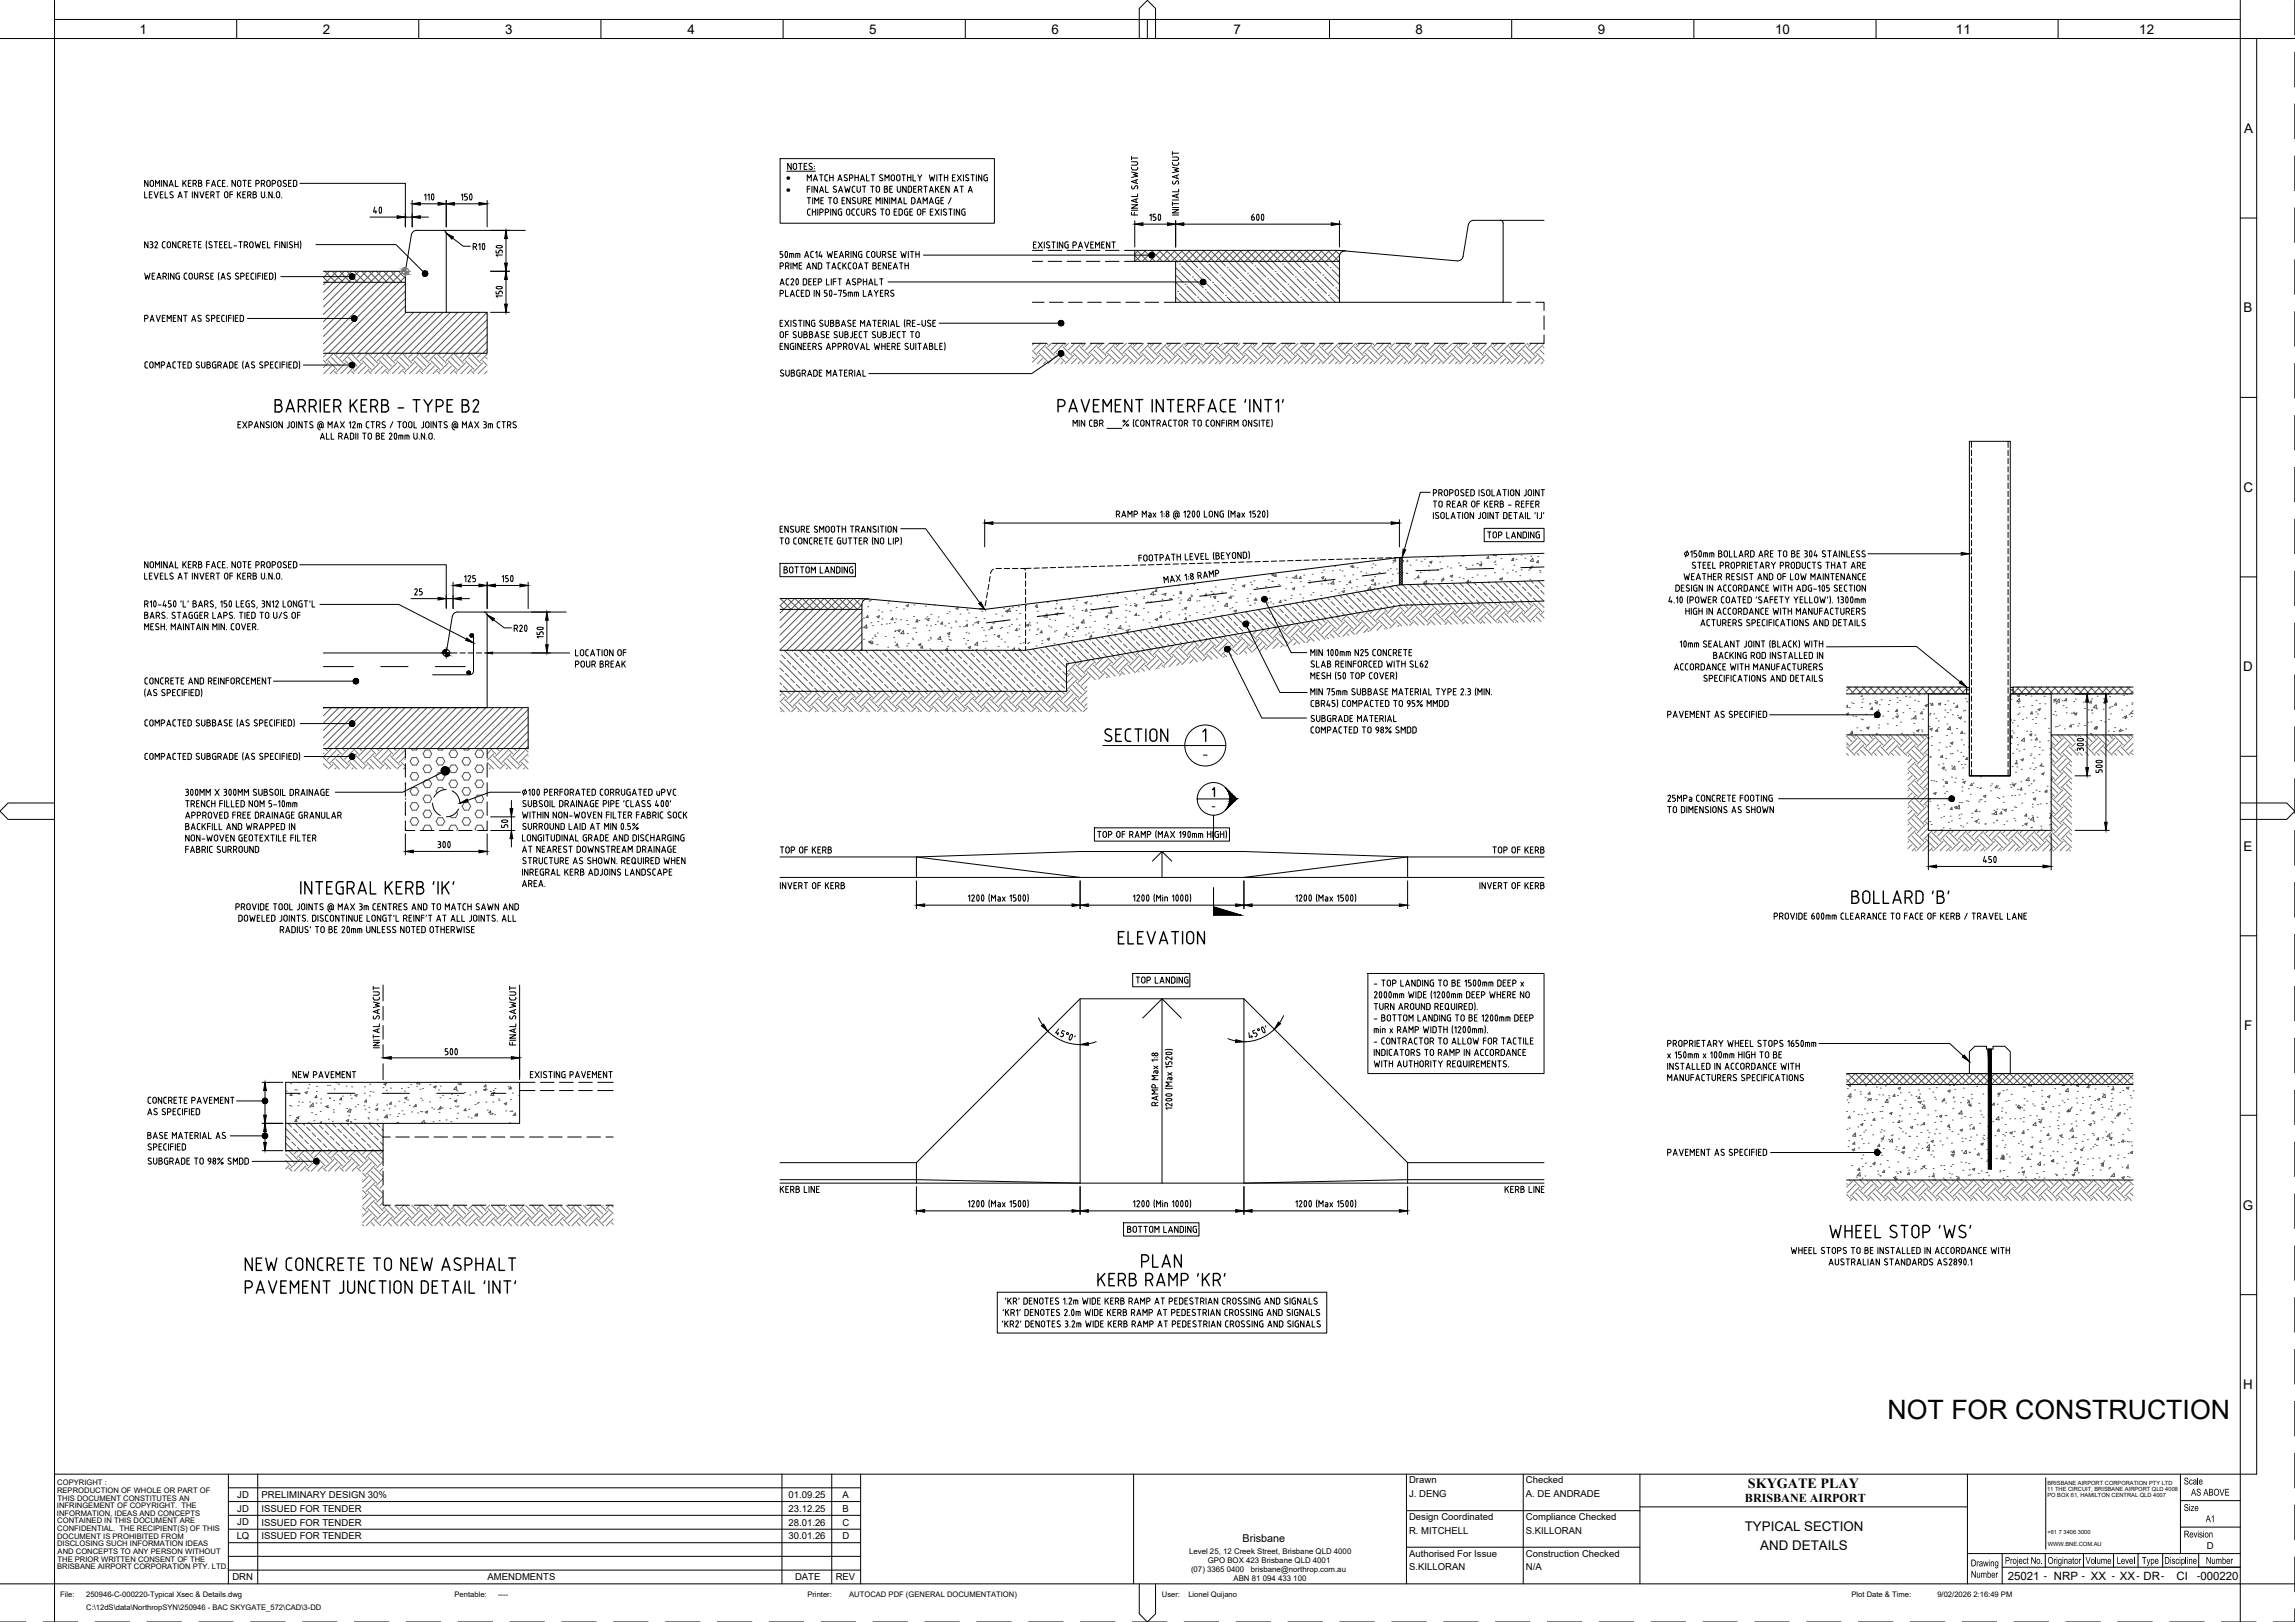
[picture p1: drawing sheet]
<svg xmlns="http://www.w3.org/2000/svg" width="841mm" height="594mm" viewBox="0 0 841 594" stroke-linecap="round" stroke-linejoin="round" font-family="sans-serif">
<defs><g id="words">
<text font-size="9.8" x="691.7" y="519.9">NOT FOR CONSTRUCTION</text>
<g font-size="8.4">
<text x="99.5" y="152">BARRIER KERB - TYPE B2</text>
<text x="386.6" y="152">PAVEMENT INTERFACE 'INT1'</text>
<text x="109" y="328.8">INTEGRAL KERB 'IK'</text>
<text x="677.3" y="332">BOLLARD 'B'</text>
<text x="417" y="465.3">PLAN</text>
</g>
<g font-size="7.9">
<text x="153.5" y="75.5">110</text>
<text x="167.6" y="75.5">150</text>
<text x="134.4" y="80.4">40</text>
<text x="419.8" y="82.9">150</text>
<text x="456.1" y="82.9">600</text>
<text x="172.2" y="93.5">R10</text>
<text x="185.9" y="95.2" transform="rotate(-90 185.9 95.2)">150</text>
<text x="185.9" y="110.4" transform="rotate(-90 185.9 110.4)">150</text>
<text x="182.7" y="215.2">150</text>
<text x="187.3" y="233.5">R20</text>
<text x="201.1" y="234.9" transform="rotate(-90 201.1 234.9)">150</text>
<text x="772.2" y="285.7" transform="rotate(-90 772.2 285.7)">500</text>
<text x="188" y="305.9" transform="rotate(-90 188 305.9)">50</text>
<text x="157.7" y="312.6">300</text>
<text x="725.7" y="318.2">450</text>
<text x="408.5" y="346.8">ELEVATION</text>
<text x="160.5" y="388.4">500</text>
<text x="401.1" y="472">KERB RAMP 'KR'</text>
</g>
<text font-size="7.5" x="765.2" y="277.6" transform="rotate(-90 765.2 277.6)">300</text>
<g font-size="5.3">
<text x="544" y="198.3">TOP LANDING</text>
<text x="169" y="214.1">125</text>
<text x="286.1" y="211">BOTTOM LANDING</text>
<text x="150.6" y="219.1">25</text>
<text x="545.7" y="313.6">TOP OF KERB</text>
<text x="415.2" y="361.2">TOP LANDING</text>
<text x="106.2" y="395.8">NEW PAVEMENT</text>
<text x="412" y="452.6">BOTTOM LANDING</text>
</g>
<text font-size="5.2" x="640.5" y="545.1">SKYGATE PLAY</text>
<g font-size="4.9">
<text x="51.1" y="12.4">1</text>
<text x="118.3" y="12.4">2</text>
<text x="185.1" y="12.3">3</text>
<text x="252" y="12.4">4</text>
<text x="318.6" y="12.3">5</text>
<text x="385.4" y="12.3">6</text>
<text x="452.1" y="12.4">7</text>
<text x="518.8" y="12.3">8</text>
<text x="585.5" y="12.3">9</text>
<text x="650.5" y="12.3">10</text>
<text x="716.8" y="12.4">11</text>
<text x="784" y="12.4">12</text>
<text x="822.4" y="48.7">A</text>
<text x="822.2" y="114.4">B</text>
<text x="822.1" y="180.2">C</text>
<text x="822.1" y="245.9">D</text>
<text x="822.2" y="311.6">E</text>
<text x="822.4" y="377.4">F</text>
<text x="821.9" y="443.1">G</text>
<text x="822" y="508.8">H</text>
<text x="639.4" y="560.7">TYPICAL SECTION</text>
<text x="645.1" y="567.7">AND DETAILS</text>
</g>
<text font-size="4.4" x="639.5" y="550.3">BRISBANE AIRPORT</text>
<g font-size="4.2">
<text x="735.8" y="578.5">25021</text>
<text x="752.7" y="578.5">NRP</text>
<text x="766.2" y="578.5">XX</text>
<text x="776.8" y="578.5">XX</text>
<text x="785.6" y="578.5">DR</text>
<text x="797.6" y="578.5">CI</text>
<text x="806.4" y="578.5">000220</text>
</g>
<text font-size="4" x="455.4" y="564.7">Brisbane</text>
<g font-size="3.9">
<text x="800.3" y="543.7">Scale</text>
<text x="802.9" y="547.8">AS ABOVE</text>
<text x="800.3" y="553.4">Size</text>
<text x="808.3" y="557.5">A1</text>
<text x="800.3" y="563.1">Revision</text>
<text x="722.2" y="573.7">Drawing</text>
<text x="734.7" y="572.8">Project No.</text>
<text x="750.4" y="572.8">Originator</text>
<text x="764.3" y="572.8">Volume</text>
<text x="775.7" y="572.8">Level</text>
<text x="784.9" y="572.8">Type</text>
<text x="793.2" y="572.8">Discipline</text>
<text x="808.4" y="572.8">Number</text>
<text x="722.2" y="577.9">Number</text>
</g>
<g font-size="3.7">
<text x="288.1" y="66.4">·</text>
<text x="288.1" y="70.6">·</text>
</g>
<g font-size="3.5">
<text x="516.4" y="543.3">Drawn</text>
<text x="559.2" y="543.3">Checked</text>
<text x="87" y="548.7">JD</text>
<text x="95.8" y="548.7">PRELIMINARY DESIGN 30%</text>
<text x="289" y="548.7">01.09.25</text>
<text x="308.8" y="548.7">A</text>
<text x="516.4" y="548.3">J. DENG</text>
<text x="559.2" y="548.3">A. DE ANDRADE</text>
<text x="87" y="553.7">JD</text>
<text x="95.8" y="553.7">ISSUED FOR TENDER</text>
<text x="289" y="553.7">23.12.25</text>
<text x="308.8" y="553.7">B</text>
<text x="516.4" y="556.7">Design Coordinated</text>
<text x="559.2" y="556.7">Compliance Checked</text>
<text x="86.7" y="563.8">LQ</text>
<text x="87" y="558.7">JD</text>
<text x="95.8" y="563.7">ISSUED FOR TENDER</text>
<text x="95.8" y="558.8">ISSUED FOR TENDER</text>
<text x="289" y="563.7">30.01.26</text>
<text x="289" y="558.8">28.01.26</text>
<text x="308.7" y="563.7">D</text>
<text x="308.7" y="558.8">C</text>
<text x="516.4" y="561.7">R. MITCHELL</text>
<text x="559.2" y="561.7">S.KILLORAN</text>
<text x="808.7" y="567.2">D</text>
<text x="516.4" y="570.1">Authorised For Issue</text>
<text x="516.4" y="575.1">S.KILLORAN</text>
<text x="559.2" y="570.1">Construction Checked</text>
<text x="559.2" y="575.1">N/A</text>
<text x="85.2" y="578.7">DRN</text>
<text x="178.7" y="578.7">AMENDMENTS</text>
<text x="291.3" y="578.7">DATE</text>
<text x="306.2" y="578.7">REV</text>
<text x="748.9" y="578.3">-</text>
<text x="762.9" y="578.3">-</text>
<text x="773.9" y="578.3">-</text>
<text x="783" y="578.3">-</text>
<text x="791.9" y="578.3">-</text>
<text x="805.1" y="578.3">-</text>
</g>
<g font-size="2.9">
<text x="435.7" y="569">Level 25, 12 Creek Street, Brisbane QLD 4000</text>
<text x="436.5" y="575.7">(07) 3365 0400</text>
<text x="442.6" y="572.4">GPO BOX 423 Brisbane QLD 4001</text>
<text x="458.4" y="575.7">brisbane@northrop.com.au</text>
<text x="452" y="579">ABN 81 094 433 100</text>
</g>
<g font-size="2.8">
<text x="21" y="544">COPYRIGHT :</text>
<text x="20.9" y="546.8">REPRODUCTION OF WHOLE OR PART OF</text>
<text x="21.1" y="549.6">THIS DOCUMENT CONSTITUTES AN</text>
<text x="20.9" y="552.4">INFRINGEMENT OF COPYRIGHT. THE</text>
<text x="20.9" y="555.2">INFORMATION, IDEAS AND CONCEPTS</text>
<text x="21" y="558">CONTAINED IN THIS DOCUMENT ARE</text>
<text x="20.9" y="563.6">DOCUMENT IS PROHIBITED FROM</text>
<text x="21" y="560.8">CONFIDENTIAL. THE RECIPIENT(S) OF THIS</text>
<text x="20.9" y="566.4">DISCLOSING SUCH INFORMATION IDEAS</text>
<text x="21.1" y="569.2">AND CONCEPTS TO ANY PERSON WITHOUT</text>
<text x="21" y="574.8">BRISBANE AIRPORT CORPORATION PTY. LTD.</text>
<text x="21.1" y="572">THE PRIOR WRITTEN CONSENT OF THE</text>
<text x="22.1" y="584.9">File:</text>
<text x="31.6" y="584.9">250946-C-000220-Typical Xsec &amp; Details.dwg</text>
<text x="166.6" y="584.9">Pentable:</text>
<text x="182.5" y="584.9">----</text>
<text x="295.9" y="584.9">Printer:</text>
<text x="311.2" y="584.9">AUTOCAD PDF (GENERAL DOCUMENTATION)</text>
<text x="425.8" y="584.9">User:</text>
<text x="435.5" y="584.9">Lionel Quijano</text>
<text x="678.5" y="584.9">Plot Date &amp; Time:</text>
<text x="710" y="584.9">9/02/2026 2:16:49 PM</text>
<text x="31.6" y="589.6">C:\12dS\data\NorthropSYN\250946 - BAC SKYGATE_572\CAD\3-DD</text>
</g>
<g font-size="2.6">
<text x="439.9" y="277.6">-</text>
<text x="443.1" y="296.7">-</text>
</g>
<g font-size="2.1">
<text x="750.3" y="543.8">BRISBANE AIRPORT CORPORATION PTY LTD</text>
<text x="750.2" y="546.1">11 THE CIRCUIT, BRISBANE AIRPORT QLD 4008</text>
<text x="750.3" y="548.3">PO BOX 61, HAMILTON CENTRAL QLD 4007</text>
<text x="750.3" y="561.8">+61 7 3406 3000</text>
<text x="750.4" y="566.3">WWW.BNE.COM.AU</text>
</g>
</g></defs>
<!-- layer: _NRP-HATCH -->
<g fill="none" stroke="#545454" stroke-width=".37">
<path d="M119 99.4l4.1 4M120.8 99.4l-2.3 2.3M121.8 99.4l3.9 4M123.5 99.4l-5 4.9M124.5 99.4l3.9 4M126.2 99.4l-7.7 7.6M127.1 99.4l4 4M128.9 99.4l-10.4 10.3M129.8 99.4l4 4M131.6 99.4l-13.1 13M132.5 99.4l4 4M134.3 99.4l-15.8 15.7"/>
<path d="M135.2 99.4l4 4M136.9 99.4l-18.4 18.4M137.9 99.4l4 4M139.7 99.4l-21.2 21.1M140.6 99.4l4 4M142.3 99.4l-23.8 23.8M143.3 99.4l4 4M145 99.4l-26.5 26.5M146 99.4l2.5 2.5M147.7 99.4l-29.2 29.2M415.8 93.7l2.1 2M416.6 91.7l4 4"/>
<path d="M417.2 91.7l-1.4 1.4M419.3 91.7l4 4M419.9 91.7l-4 4M422 91.7l4 4M422.6 91.7l-4 4M424.7 91.7l4 4M425.3 91.7l-4 4M427.4 91.7l4 4M428 91.7l-4 4M430.1 91.7l3.9 4M430.7 91.7l-4 4M430.8 98l12.8 12.7"/>
<path d="M431.2 95.7l.3 .3M432.2 96.7h.1M432.8 91.7l4 4M432.9 97.4l3.4 3.4M433.4 91.7l-4 4M433.9 95.7l15 15M435.4 91.7l4.1 4M436.1 91.7l-4 4M436.6 95.7l2.4 2.4M438.1 91.7l4 4M438.8 91.7l-4 4M439.3 95.7l15 15"/>
<path d="M439.6 98.7h.1M440.3 99.4l3.4 3.4M440.9 91.7l3.9 4M441.5 91.7l-4 4M442.3 96h.1M443 96.7l3.4 3.4M443.5 91.7l4 4M444.2 91.7l-4 4M444.7 95.7l15 15M446.2 91.7l4 4M446.9 91.7l-4.1 4M447.4 95.7l1.7 1.7"/>
<path d="M448.9 91.7l4 4M449.5 91.7l-3.9 4M449.7 98.1h.1M450.1 95.7l15 15M450.4 98.7l3.4 3.4M451.6 91.7l4 4M452.2 91.7l-4 4M453.1 96l3.4 3.4M454.3 91.7l4 4M455 91.7l-4.1 4M455.5 95.7l15 15M457 91.7l4 4"/>
<path d="M457.6 91.7l-4 4M458.2 95.7l1 1M459.7 91.7l4 4M459.9 97.4h.1M460.3 91.7l-4 4M460.5 98.1l3.4 3.3M460.9 95.7l15 15M462.4 91.7l4 4M463 91.7l-4 4M463.5 95.7l3.1 3M465.1 91.7l4 4M465.7 91.7l-4 4"/>
<path d="M466.3 95.7l14.9 15M467.3 99.4h.1M467.8 91.7l4 4M468.4 91.7l-4 4M469 95.7l.3 .3M469.9 96.7h.1M470.5 91.7l4 4M470.6 97.4l3.4 3.4M471.1 91.7l-4 4M471.6 95.7l15.1 15M473.2 91.7l4 4M473.8 91.7l-4 4"/>
<path d="M474.3 95.7l2.4 2.4M475.9 91.7l3.9 4M476.5 91.7l-4 4M477.1 95.7l13.8 13.8M477.4 98.7h.1M478 99.4l3.4 3.4M478.5 91.7l4.1 4M479.2 91.7l-4 4M480.1 96h.1M480.7 96.7l3.4 3.4M481.2 91.7l4.1 4M481.9 91.7l-4 4"/>
<path d="M482.4 95.7l8.5 8.5M484 91.7l3.9 4M484.6 91.7l-4 4M485.1 95.7l1.7 1.7M486.6 91.7l4 4M487.3 91.7l-4 4M487.5 98.1h.1M487.8 95.7l3.1 3M488.1 98.7l2.8 2.7M489.3 91.7l1.6 1.6M490 91.7l-4.1 4M490.8 96l.1 .1"/>
<path d="M490.9 93.5l-2.2 2.2M492.1 91.8l.2 .2M492.5 91.9l-.1 .1M118.5 101.6l1.9 1.8M148.5 101.3l-28.1 28.1M148.5 104l-25.4 25.4M148.5 106.7l-22.7 22.7M148.5 109.4l-20 20M148.5 112.1l-17.3 17.3M148.9 114.4l-15 15M151.6 114.4l-15 15M154.3 114.4l-15 15"/>
<path d="M157 114.4l-15 15M159.7 114.4l-15 15M162.3 114.4l-14.9 15M165.1 114.4l-15 15M167.8 114.4l-15.1 15M170.4 114.4l-15 15M173.1 114.4l-14.9 15M175.9 114.4l-15.1 15M178.5 114.4l-15 15M178.5 117.1l-12.3 12.3M178.5 119.8l-9.6 9.6M430.8 108.8l2 1.9"/>
<path d="M430.8 103.4l7.3 7.3M430.8 106.1h.1M430.8 100.7l2.8 2.7M431.5 106.8h.1M432.2 107.5l3.3 3.2M434.3 104.1h.1M434.9 104.8l3.4 3.4M437 101.4h.1M437.6 102.1l3.4 3.4M439 108.9h.1M439.6 109.5l1.3 1.2M441.7 106.1h.1"/>
<path d="M442.3 106.8l3.4 3.4M444.4 103.4h.1M445.1 104.1l3.3 3.4M447 100.8h.1M447.7 101.4l3.4 3.4M449.1 108.2h.1M449.7 108.9l1.9 1.8M451.8 105.5h.1M452.5 106.1l3.3 3.4M454.4 102.8h.1M455.1 103.4l3.4 3.4M456.5 110.2h.1"/>
<path d="M457.2 100.1h.1M457.8 100.8l3.4 3.3M459.2 107.5h.1M459.9 108.2l2.5 2.5M461.9 104.8h.1M462.5 105.5l3.4 3.4M464.6 102.1h.1M465.2 102.8l3.4 3.3M466.6 109.5h.1M467.3 110.2l.5 .5M467.9 100.1l3.4 3.3M469.3 106.8h.1"/>
<path d="M469.9 107.5l3.3 3.2M472 104.1h.1M472.7 104.8l3.3 3.4M474.7 101.4h.1M475.3 102.1l3.4 3.4M476.7 108.9h.1M477.4 109.5l1.2 1.2M479.4 106.1h.1M480.1 106.8l3.3 3.4M482.1 103.4h.1M482.7 104.1l3.4 3.4M484.8 100.8h.1"/>
<path d="M485.4 101.4l3.4 3.4M486.8 108.2h.1M487.5 108.9l1.8 1.8M489.5 105.5h.1M490.1 106.1l.8 .7M178.5 122.5l-6.9 6.9M178.5 125.2l-4.2 4.2M178.5 127.9l-1.5 1.5M286 219.2l3.9 4M288.5 219.2l-2.7 2.6 1.5 1.4M288.7 219.2l4 4M291.2 219.2l-5.4 5.4"/>
<path d="M291.3 219.2l4.1 4M293.9 219.2l-8.1 8.1M294 219.2l4 4M296.6 219.2l-10.8 10.7M296.8 219.2l3.9 4M299.3 219.2l-13.5 13.4M299.4 219.2l4 4M302 219.2l-16.2 16.1M302.1 219.2l4 4M304.7 219.2l-18.9 18.8M304.8 219.2l4 4M307.3 219.2l-18.9 19"/>
<path d="M307.5 219.2l4 4M310 219.2l-19 19M310.2 219.2l4 4M312.8 219.2l-19 19M312.9 219.2l2.9 2.9M315.4 219.2l-18.9 19M315.6 219.2l.8 .8M318 219.4h.1M318.9 219.9h.1M391.8 219.6h.1M394.5 219.9h.1M399.8 218.6h.1"/>
<path d="M402 218.6h.1M403 218.2h.1M405.5 218.6h.1M407.8 217.5h.1M409.4 217.3h.1M409.6 217.2h.1M412.2 218.9h.1M412.7 219.4h.1M415.8 216.5h.1M416.3 217.5h.1M419 219.2h.1M419 216.1h.1"/>
<path d="M419.1 218.6h.1M422.6 216.7l.1 1.2-1.1-.1 1-1.1M423.1 217.8h.1M423.8 215.9l.1 .8-.7-.1 .6-.7M423.8 215.4h.1M425.7 217.6h.1M425.8 219.5h.1M426.4 217.6l.9-.3-.2 .8zM428.5 219.4h.1M429 219.2h.1M429.9 218h.1M431.7 219h.1"/>
<path d="M431.8 214.4h.1M432.3 216.8h.1M432.6 219.8h.1M432.9 216.7l.2 .8-.8-.1zM435 214h.1M435.1 219.9l1.1-1.1 .1 1.2zM436.4 217.9h.1M436.5 218.3h.1M436.7 218.3h.1M437.9 213.6l-.2 .4-.5-.4M438.7 215.9h.1M439.8 213.3h.1"/>
<path d="M442 217.5l.2 .8-.8-.1zM443.5 218.6h.1M443.8 216.7h.1M444.5 217.3h.1M444.7 218.7l.9-.4-.3 .8zM445.1 219.2h.1M445.3 215h.1M447.7 216.8h.1M450.3 218.9h.1M451.2 215.4h.1M451.2 219.1l-.1-.8-.6 .7 .8 .1M451.7 218.3h.1"/>
<path d="M451.8 214.1h.1M452.5 216.2h.1M452.7 212.4h.1M456.2 214.2l-.9 .4 .7 .4 .2-.7M457 219.2h.1M458.1 217.5h.1M458.2 213.3h.1M458.6 214.1h.1M459.5 212.7h.1M460.2 219.1l.2 .8-.8-.1 .6-.7M460.4 219.8h.1M460.5 215.2h.1"/>
<path d="M462.9 219.7l.9-.4-.3 .8zM463.7 214.8h.1M463.8 219.5h.1M464.7 216.5h.1M464.8 212.3h.1M465.2 219.1h.1M466 210.5l.9-.3-.3 .7zM466 212.9h.1M466.3 213h.1M467.7 211.1l-.1-.8-.6 .7 .7 .1M468.5 214.1h.1M469.3 219.9l.2 .8-.8-.1z"/>
<path d="M470.6 219.8h.1M471 219.9h.1M471.2 215.7h.1M471.3 211.4h.1M472.9 219.2h.1M473.1 213.3h.1M473.2 218.1h.1M473.5 211.6h.1M474.5 215.2l-.9 .4 .6 .4 .3-.7M475.3 211.9l-1.2-.2 1-1 .2 1.2M476.4 217.6h.1M476.5 213.1h.1"/>
<path d="M476.8 211.9h-.7l.6-.8 .1 .8M477.4 219h.1M477.6 214.9h.1M477.8 210.6h.1M478.3 208.5h.1M479.7 212.7h.1M479.8 213.5h.1M480.4 217.9h.1M480.9 210.3h.1M481.2 217h.1M481.7 219.6l.7 .8M484 219.3l6.5 6.4"/>
<path d="M484 218.1h.1M484.2 213.9h.1M484.3 211.5l.8-.3-.2 .7zM484.3 209.6h.1M484.5 212h.1M485.1 208.8h.1M485.8 211.9l-.6 .8h.7l-.1-.8M486.3 218.8l.8 .9M486.6 213.8h.1M487.8 216.6h.1M488.3 209.1h.1M488.6 218.5l6.5 6.4"/>
<path d="M488.7 212.8l.1 1.2-1.1-.2zM489.2 207.4h.1M489.2 216h.1M490.6 217.2h.1M490.7 213h.1M490.9 208.8h.1M490.9 218l.9 1M491.8 209.1h.1M491.8 216.6l.9-.3-.2 .8zM492.4 215.5h.1M492.5 219.7l1.4 1.3M492.5 211h.1"/>
<path d="M493.2 217.6l6.5 6.5M493.4 214.1h.1M494.9 212.7l.1 .8-.7-.1zM494.9 207.4l.9-.3-.2 .7zM495.2 215.4h.1M495.5 217.2l1.1 1.1M495.7 207.8h.1M495.7 210.5h.1M495.9 207.7h.1M497 216.4h.1M497.1 212.2h.1M497.2 214.9h.1"/>
<path d="M497.2 219l1.4 1.4M497.3 208h.1M497.8 216.8l6.4 6.5M498.6 209.4h.1M500 216.4l1.3 1.2M500.2 214.4h.1M500.5 209.9h.1M501.9 218.3l1.4 1.4M502.2 216l-.9-.1 .9-1 .2 1.1M502.3 216l6.5 6.5M502.5 214.1h.1M502.5 212.5l.9-.3-.3 .8z"/>
<path d="M502.7 208h.1M503.1 206.5h.1M503.6 215.4h.1M503.7 211.2h.1M503.9 207h.1M504 213.5l.2 .8-.8-.1 .6-.7M504.7 215.7l1.3 1.3M505.2 213.8h.1M505.4 209.7h.1M506.7 217.6l1.3 1.4M506.9 214.7h.1M506.9 215.2l6.5 6.5"/>
<path d="M508.4 213.5h.1M508.6 208.8h.1M508.7 219.7l1.3 1.3M509.4 215l1.3 1.3M509.5 208.3h.1M509.9 212.8h.1M510.1 214.6h.1M510.2 210.3h.1M510.4 206.1h.1M510.5 205.2h.1M511.3 204.7l.2 .8h-.7l.6-.8M511.4 217l1.3 1.3"/>
<path d="M511.5 214.4l7.1 7.1M511.7 208.4h.1M512.1 209.9h.1M513.4 219l1.3 1.4M513.8 209.7l.3-.1-.3 .8M514.1 205.8h.1M514.1 205.3h.1M514.1 214.3l1.3 1.4M515.4 209.9h.1M515.5 205.7h.1M515.5 210.1h.1M515.6 205.2h.1"/>
<path d="M516.1 216.3l1.3 1.3M516.6 214.1l7.3 7.3M516.7 207h.1M518.1 218.3l1.4 1.4M518.3 212.1h.1M518.9 205.1h.1M519.2 214l.9 1M519.9 210.9l.1 .8-.7-.1 .6-.7M520.4 209.6h.1M520.8 205.6h.1M520.8 215.7l1.3 1.3M521.7 213.2h.1"/>
<path d="M521.8 213.7l1-1 .1 1.1zM521.8 213.9l7.3 7.3M521.9 209h.1M522 204.8h.1M522.8 217.6l1.4 1.4M523 203.9h.1M523.4 213.7h.1M523.5 207.3h.1M523.5 209.1h.1M523.9 205.9l.9-.4-.3 .8zM524.4 213.9l.4 .4M524.8 219.7l1.4 1.3"/>
<path d="M525.1 212.4h.1M525.5 215l1.4 1.3M526.7 208.7h.1M526.9 204.1h.1M527 213.8l7.3 7.3M527.6 217l1.3 1.3M527.6 205.9h.1M527.8 208.4h.1M528.2 212.4h.1M528.2 213h.1M528.3 208.2h.1M528.4 204h.1"/>
<path d="M529 211.7l.1 .7h-.7zM529.5 219l1.4 1.4M530.2 214.3l1.4 1.4M530.3 207.6h.1M531.5 211l.8-.3-.2 .7zM531.5 208h.1M531.9 212.6h.1M532.3 213.6l7.3 7.3M532.3 216.3l1.3 1.3M534.3 218.3l1.3 1.4M534.4 206.2h.1M534.7 211.5h.1"/>
<path d="M534.9 207.3h.1M535 213.6l1.3 1.4M535.2 207.1h.1M535.8 203.5l.7 .2M536.2 212h.1M536.4 203.5l.1 .2M537 215.7l1.3 1.3M537.1 207.9h.1M537.5 213.5l7.3 7.3M538.1 212.4l.2 .8h-.8zM538.6 212.9h.1M539 217.6l1.3 1.4"/>
<path d="M539.4 211.6h.1M539.5 207h.1M540.1 213.4l.9 .9M541 219.7l1.2 1.2M541.2 206.5h.1M541.3 210.6h.1M541.4 206.3h.1M541.7 215l1.4 1.3M542.1 206.9l.9-.3-.2 .7zM542.6 205.8h.1M542.8 206.6h.1M542.8 213.3l7.2 7.3"/>
<path d="M543.7 217l1.3 1.3M543.9 208.2h.1M544.2 210.9h.1M545.4 213.2l.3 .4M545.4 213.2h.1M545.4 203.7l.2 .8-.8-.1 .7-.7M545.7 219l1.4 1.4M546.4 214.3l1.4 1.4M547.4 203.2l-.2 .2 1.1 .2v-.4M547.5 205.9h.1M547.7 209.8h.1M547.8 205.5h.1"/>
<path d="M548 206.7h.1M548 213.2l7.3 7.2M548.4 216.3l1.4 1.3M549.5 212.1h.1M549.7 212l.9-.3-.3 .7zM550 204.6h.1M550.5 218.3l1.3 1.4M550.6 208.5h.1M551.1 213.6l1.3 1.4M552.2 209.9h.1M553.1 215.7l1.4 1.3M553.1 203l.3 .2 .1-.2"/>
<path d="M553.2 213l7.3 7.3M554.3 208.8h.1M554.4 204.6h.1M554.6 204.5l.1 .8-.8-.1zM554.7 207h.1M555.2 217.6l1.3 1.4M555.4 209.4h.1M555.6 204.9h.1M555.8 213l1.4 1.3M556.9 210.9h.1M557.2 219.7l.7 .7M557.4 208.7h.1"/>
<path d="M557.4 203.3h.1M557.9 215l1.3 1.3M558.5 212.9l7.2 7.2M558.8 204.4h.1M559.9 217l1.3 1.3M560.2 208.8h.1M560.4 207.9l.9-.3-.3 .7zM560.6 212.1h.1M560.8 208h.1M561 203.7h.1M561.1 212.8l.8 .8M561.5 207.3h.1"/>
<path d="M561.7 204.5l.2 1.2-1.2-.2zM561.9 219l1.2 1.2M562.6 214.3l1.3 1.4M563.5 203.8h.1M563.7 212.7l2.1 2.2M563.7 205.3l.1 .8-.7-.1zM564.2 209h.1M564.3 209.6h.1M564.6 216.3l1.2 1.3M286.4 239.9l1.4 1.3M287.4 238.2l15 15M290.1 238.2l.3 .3"/>
<path d="M291.1 239.2l1.4 1.4M292.8 238.2l15 15M295.9 238.5l1.3 1.4M298.2 238.2l15 15M300.9 238.2l1 1M302.6 239.9l1.4 1.3M303.6 238.2l15 15M306.3 238.2l.3 .3M307.3 239.2l1.4 1.4M309 238.2l15 15M312 238.5l1.4 1.4M314.4 238.2l15 15"/>
<path d="M315.8 221.5l-16.7 16.7M315.8 224.2l-14 14M315.8 226.9l-11.3 11.3M315.8 229.6l-8.6 8.6M315.8 232.3l-5.9 5.9M315.8 235l-3.2 3.2M315.8 237.7l-.5 .5M316.4 226.4h.1M316.4 234.2h.1M316.5 229.9l1-1 .2 1.2zM317.1 238.2l1 1M317.4 229.8h.1"/>
<path d="M318 222.2h.1M318 225.4l.2 .8h-.8zM318.3 235.1l.9-.3-.3 .7zM318.4 220.2h.1M318.8 239.9l1.3 1.3M319.1 228.1h.1M319.6 233.7h.1M319.7 235l.2 .8M319.7 238.2l15.1 15M319.8 229.1h.1M319.8 235l-.6 .7 .7 .1M320.5 232.6h.1"/>
<path d="M320.7 233.1h.1M321.1 238.1h.1M321.4 236.1h.1M321.4 225.9l.9-.4-.3 .8-.6-.4M321.5 231.9h.1M321.6 227.6h.1M321.8 223.4h.1M322.5 238.2l.3 .3M323 228.7h.1M323.1 224.1h.1M323.2 226.7h.1M323.5 239.2l1.3 1.4"/>
<path d="M324.4 233.1h.1M324.8 228.5h.1M325.2 238.2l14.9 15M325.3 237h.1M325.4 221h.1M325.7 220.2h.1M325.9 228.4h.1M326.3 223.7h.1M327.1 226.2l.2 .8h-.8zM327.5 233.4h.1M327.7 228.1h.1M327.9 231.3h.1"/>
<path d="M328 235.2h.1M328.1 230.9h.1M328.2 238.5l1.3 1.4M328.3 226.7h.1M328.4 222.5h.1M328.8 235.8l.2 .8-.7-.1 .6-.7M329 231l.9-.4-.3 .8zM329.1 237h.1M330 227h.1M330.5 238.2l15 15M331.1 223.1h.1M331.1 231l.1 1.2-1.1-.2z"/>
<path d="M332.1 221.8l.9-.3-.3 .7zM332.2 227.3h.1M332.3 236.6h.1M332.4 232h.1M332.7 228.7h.1M332.7 235.7h.1M333.2 238.2l1 1M334.3 233.7h.1M334.5 234.3h.1M334.6 230.1h.1M334.8 225.8h.1M334.9 239.9l1.4 1.3"/>
<path d="M334.9 221.6h.1M335.3 230h.1M335.6 231.6h.1M335.8 227h.1M335.9 238.2l15 15M336.3 227.8l-.1-.8-.6 .8h.8M336.5 236.1l.9-.3-.2 .7zM336.8 227.3h.1M337.1 236h.1M338 236.6l.2 .8-.8-.1zM338.6 238.2l.4 .3M339 226.6h.1"/>
<path d="M339.1 222h.1M339.5 229h.1M339.6 226h.1M339.6 226.9l.9-.4-.2 .8-.7-.4M339.6 239.2l1.4 1.4M340.1 234.5h.1M340.4 231h.1M340.7 237.7h.1M340.9 233.4h.1M341 229.2h.1M341 234h.1M341.2 225h.1"/>
<path d="M341.3 238.2l15 15M342.3 221.6h.1M342.7 228.7h.1M343.5 227.6h.1M343.8 226h.1M344.3 238.5l1.4 1.4M344.6 233.1l.2 1.1-1.1-.1zM345.1 234.9h.1M345.3 227.8l.2 .8-.8-.1 .7-.7M346.2 229.2h.1M346.7 238.2l15 15M347 224.7h.1"/>
<path d="M347.1 237.4l.2 .8-.8-.1zM347.2 232l.9-.3-.2 .7zM347.3 236.7h.1M347.5 232.5h.1M347.6 233.2h.1M347.6 228.3h.1M347.8 224h.1M347.8 234.3h.1M348.3 234.5h.1M348.4 229.9h.1M349.4 238.2l1 1M350.1 227.5h.1"/>
<path d="M350.3 222.8l.9-.3-.3 .7zM350.4 227.9h.1M351.1 239.9l1.3 1.3M351.6 229.5h.1M351.8 224.9h.1M352.1 238.2l15 15M353 229.5h.1M353.1 233.9h.1M353.8 235.9h.1M354 231.6h.1M354.2 227.4h.1M354.3 223.2h.1"/>
<path d="M354.5 223.4h.1M354.5 228.6l.1 .8-.8-.1zM354.6 234.6h.1M354.8 237.1l.9-.3-.3 .7zM354.8 238.2l.3 .3M355 224.5h.1M355 231.9h.1M355.8 239.2l1.3 1.4M356.2 238.2h.1M356.4 228.9h.1M357.1 228.1h.1M357.5 238.2l15 15"/>
<path d="M357.5 226.2h.1M357.8 237.8h.1M357.9 227.9l.9-.3-.3 .8zM358.2 235.2l.1 1.2-1.1-.2zM359.8 229.8h.1M359.8 223.9h.1M360.3 235h.1M360.4 230.8h.1M360.5 238.5l1.4 1.4M360.6 226.6h.1M361 237.4h.1M361.1 232.8h.1"/>
<path d="M361.4 234.9h.1M362.4 230.6h.1M362.9 238.2l15 15M363.6 229.4l.1 .8-.7-.1zM363.9 228.4h.1M364.3 232.4h.1M364.4 227.8h.1M364.9 224.9h.1M365.5 233l.9-.3-.3 .7zM365.5 238.2l1.1 1M365.8 236.8h.1M366.6 230.1h.1"/>
<path d="M366.9 234.1h.1M367 229.8h.1M367.2 225.6h.1M367.2 239.9l1.4 1.3M367.6 227.4h.1M367.8 222.8h.1M368.1 235.2h.1M368.3 238.2l14.9 15M368.6 223.8l.8-.3-.2 .8zM369.1 231.8h.1M369.2 237h.1M369.8 229.4h.1"/>
<path d="M370 222.8l.2 1.2-1.1-.2 1-1M370.7 228.7h.1M370.8 238.2l.9-.9 .2 .9M370.9 238.2l.4 .3M371 222.4h.1M371.9 239.2l1.4 1.4M372.3 223.7h.1M372.4 226.8h.1M372.6 230.2l.2 .8M372.7 230.2l-.6 .7 .7 .1M373.1 238.2l.9-.4-.2 .4M373.2 222.2h.1"/>
<path d="M373.2 237.4h.1M373.3 230.4h.1M373.4 233.2h.1M373.5 229h.1M373.6 238.2l15 15M373.7 224.7h.1M373.8 235.7h.1M374.9 235.4h.1M375.8 221.8h.1M376.2 229l.9-.4-.3 .8zM376.6 235.7h.1M376.7 238.5l1.3 1.4"/>
<path d="M377 235.3h.1M377.1 230.7h.1M377.2 228.1h.1M377.4 229h.1M378.5 237.7l12.3 12.3M379.6 236.6h.1M379.7 222.4h.1M379.8 232.4h.1M379.9 228.1h.1M379.9 222.5h.1M380 221.5l.2 .8-.8-.1zM380.1 223.9h.1"/>
<path d="M380.1 230.7h.1M380.3 230.3h.1M380.4 225.7h.1M381.4 237.9l1.3 1.3M381.7 235.7h.1M381.8 234.7h.1M381.9 231.8l-.1-.8-.6 .7 .7 .1M383.1 236.9l7.7 7.7M383.4 239.9l1.4 1.3M383.6 224.9l.2 1.2-1.2-.2zM383.7 225.3h.1M383.8 234l.8-.3-.2 .8z"/>
<path d="M383.8 220.7h.1M384 234.4h.1M384.2 229.3h.1M384.6 226.8h.1M385.1 229.7h.1M385.4 236.5h.1M386.1 237.2l1.3 1.3M386.2 235.6h.1M386.4 231.4h.1M386.5 227.2h.1M386.7 222.9h.1M386.7 222.8h.1"/>
<path d="M386.8 224.8l.9-.3-.2 .8zM386.9 231h.1M387 220.3h.1M387.1 221.1h.1M387.7 236.1l6.5 6.5M388.1 239.2l1.4 1.4M388.5 224.7h.1M389.3 223h-.8l.6-.7 .2 .8M389.8 233.6h.1M390 235.7l.1 .2M390.8 236.5l1.4 1.4M390.9 231.8l.1 .8h-.7l.6-.8"/>
<path d="M391 229.5h.1M391.5 233.1h.1M392 225.6h.1M392.3 235.3l6.5 6.5M392.8 234.8h.1M392.9 238.5l1.3 1.4M392.9 230.5h.1M393 233.2h.1M393.1 226.3h.1M393.1 228.6h.1M393.2 222.1h.1M393.5 223.1h.1"/>
<path d="M393.7 231.3h.1M394.4 230l.9-.4-.2 .8zM394.6 234.9l.2 .3M395.5 235.9l1.4 1.3M396.3 228.2h.1M396.5 223.6h.1M396.9 234.5l6.5 6.5M397.2 227l.1 1.2-1.1-.2zM397.5 220.7l.9-.3-.3 .8zM397.6 237.9l1.3 1.3M397.8 229.8h.1M397.8 232.6h.1"/>
<path d="M398.2 223.1l.2 .7M398.2 223l-.6 .8h.8M398.9 231.9h.1M399.2 233.9h.1M399.2 234.1l.4 .4M399.3 229.7h.1M399.4 224.3h.1M399.5 225.5h.1M399.6 239.9l1.3 1.3M399.6 221.2h.1M399.7 223.2h.1M400.1 233.4l-.1-.8-.6 .7 .7 .1"/>
<path d="M400.3 223.4h.1M400.3 235.2l1.3 1.3M400.5 231.5h.1M401.1 227.6h.1M401.5 233.7l6.5 6.5M402.3 237.2l1.3 1.3M403.8 233.3l.5 .5M404.3 239.2l1.3 1.4M404.5 222.6h.1M404.6 230.1h.1M405 234.5l1.3 1.4M405.1 225.9l.9-.4-.3 .8z"/>
<path d="M405.8 231.5h.1M405.9 228.7h.1M406.1 224.5h.1M406.1 232.9l6.4 6.5M406.2 220.3h.1M406.3 230.6h.1M406.8 223h.1M407 236.5l1.3 1.4M407 223.7h.1M407.2 231.8h.1M407.3 223.8l.2 .8h-.8zM408.3 232.5l.7 .6"/>
<path d="M409 231.1h.1M409 238.5l1.3 1.3M409.2 226.5h.1M409.7 233.8l1.3 1.4M410.6 232.1l6.5 6.5M410.7 229.1l.1 1.2-1.1-.2zM411.4 230.4h.1M411.7 235.9l1.3 1.3M412.3 226.1h.1M412.5 227.9h.1M412.5 221.5h.1M412.6 223.6h.1"/>
<path d="M412.7 231l.9-.4-.3 .8zM412.9 231.7l.8 .8M413.7 229.3h.1M413.7 237.9l1.1 1.1M413.8 223.9h.1M413.8 230.5h.1M414.2 221.8h.1M414.4 233.1l1.4 1.4M415.2 231.3l6.5 6.5M415.7 221.1h.1M415.8 221.8l.8-.4-.2 .8zM416.4 224.6l.2 .8h-.8z"/>
<path d="M416.4 235.2l1.3 1.3M417.2 225.4h.1M417.5 230.9l.9 .9M418.1 230.7h.1M418.4 237.2l1 1M418.8 227h.1M419 222.8h.1M419.1 232.5l1.4 1.3M419.8 230.5l6.5 6.5M420.5 220.4h.1M420.6 224.2h.1M421.1 228.1h.1"/>
<path d="M421.1 234.5l1.4 1.4M421.6 220.5h.1M421.8 229.4h.1M422.1 230.1l1.1 1M423.2 236.5l.8 .9M423.3 226.9l.9-.4-.2 .8zM423.8 231.8l1.4 1.3M424.4 229.7l6.5 6.4M425 229h.1M425.2 224.4h.1M425.4 226.1h.1M425.6 221.9h.1"/>
<path d="M425.7 226.2l-.1-.8-.7 .8h.8M425.8 233.8l1.4 1.4M426.7 229.3l1.2 1.2M427.4 224.5h.1M427.9 235.9l.7 .7M428.3 224h.1M428.5 226.8h.1M428.5 231.1l1.4 1.4M429 228.9l6.5 6.4M429.8 228.4h.1M430.6 233.1l1.3 1.4M431.3 228.5l1.3 1.3"/>
<path d="M432 225.2h.1M432.1 221h.1M432.6 235.2l.6 .6M433.2 223.4h.1M433.2 230.5l1.4 1.3M433.6 228.1l6.5 6.5M434 222.8l.9-.4-.3 .8zM434.2 224.8h.1M434.6 226.2l.2 .8h-.8l.7-.8M435.3 232.5l1.3 1.3M435.9 225.5h.1M435.9 227.8l1.4 1.3"/>
<path d="M437.3 234.5l.5 .5M437.8 227.3h.1M438 229.8l1.3 1.3M438.1 227.3l6.5 6.5M438.4 224.4h.1M438.5 220.1h.1M439.4 220h.1M440 231.8l1.3 1.3M440.6 227.1l1.4 1.3M440.9 225.1h.1M441.2 222.3h.1M442 233.8l.3 .4"/>
<path d="M442.7 229.1l1.3 1.4M442.7 226.5l6.5 6.5M443.3 224.3h.1M444.3 221.9h.1M444.7 231.1l1.4 1.4M445 223.4h.1M445.4 226.4l1.3 1.4M446.2 220.3h.1M446.7 233.1l.2 .3M447.3 225.7l6.5 6.5M447.4 228.4l1.3 1.4M447.7 225.4h.1"/>
<path d="M449.2 221.2h.1M449.4 230.5l1.4 1.3M449.7 221l.1 1.1-1.1-.1zM450.1 225.7l1.3 1.4M450.7 223h.1M451.4 232.5l.1 .1M451.5 222.6h.1M451.9 224.9l6.5 6.5M452.1 227.8l1.4 1.3M452.2 223.8l.9-.4-.2 .8zM452.9 220.6h.1M454.2 229.8l1.3 1.3"/>
<path d="M454.8 225.1l1.3 1.3M456.5 224.1l6.5 6.5M456.8 227.1l1.4 1.3M457.2 220.2h.1M457.9 221.7h.1M458.1 221.7h.1M458.8 223.7h.1M458.9 229.1l1.3 1.4M459.5 224.4l1.4 1.3M459.7 220.9h.1M461.1 223.3l6.5 6.5M461.6 226.4l1.3 1.4"/>
<path d="M463.4 222.9l.1 .2M463.5 228.4l1.4 1.4M464.2 223.7l1.4 1.4M464.5 220.8h.1M465.5 220.4h.1M465.7 222.5l6.4 6.5M466.3 225.7l1.3 1.4M466.5 221.2h.1M468 222.1l.3 .3M468.3 227.8l1.3 1.3M469 223.1l1.3 1.3M470.2 221.7l6.5 6.4"/>
<path d="M471 225.1l1.3 1.3M472.5 221.2l.5 .5M473 227.1l1.3 1.3M473.7 222.4l1.3 1.3M474.9 220.9l6.4 6.4M475.7 224.4l1.3 1.3M477.1 220.4l.6 .6M477.4 220.1h.1M477.7 226.4l1.3 1.3M478.4 221.7l1.3 1.4M479.4 220.1l6.5 6.4M480.4 223.7l1.4 1.4"/>
<path d="M482.4 225.7l1.2 1.2M483.1 221l1.3 1.4M485.1 223.1l1.4 1.3M487.1 225.1l1.1 1M487.8 220.4l1.4 1.3M489.8 222.4l1.4 1.3M491.8 224.4l1 .9M494.5 221.7l1.4 1.4M496.6 223.7l.8 .8M499.3 221l1.3 1.4M501.3 223.1l.6 .6M504 220.4l1.3 1.3"/>
<path d="M506 222.4l.5 .5M510.7 221.7l.4 .4M515.4 221l.6 .6M520.1 220.4l1.2 1.1M531.6 221l.1 .2M536.3 220.4l.7 .6M552.4 220.4l.3 .1M118.8 259.2l-.3 .2M121.5 259.2l-3 2.9M124.2 259.2l-5.7 5.7M126.9 259.2l-8.4 8.3M129.6 259.2l-11.1 11"/>
<path d="M132.3 259.2l-13.8 13.7M135 259.2l-15 15M137.7 259.2l-15 15M140.4 259.2l-15.1 15M143 259.2l-14.9 15M145.8 259.2l-15.1 15M148.4 259.2l-15 15M151.1 259.2l-15 15M153.8 259.2l-15 15M156.5 259.2l-15 15M159.2 259.2l-15 15M161.9 259.2l-15 15"/>
<path d="M164.6 259.2l-15 15M167.3 259.2l-15 15M170 259.2l-15 15M172.7 259.2l-15 15M175.4 259.2l-15 15M178.1 259.2l-15 15M180.8 259.2l-15 15M183.5 259.2l-15.1 15M186.1 259.2l-14.9 15M188.8 259.2l-14.9 15M191.6 259.2l-15.1 15M193.5 259.9l-14.3 14.3"/>
<path d="M285.8 252.8l.5 .4M285.8 247.4l5.8 5.8M285.8 242l11.3 11.2M285.8 250.1l.6 .6M285.8 244.7l1.3 1.3M287.1 251.3l1.4 1.4M287.8 246.6l1.3 1.4M288.5 241.9l1.3 1.4M289.8 248.6l1.3 1.4M290.4 243.9l1.4 1.4M291.8 250.7l1.4 1.3M292.5 246l1.3 1.3"/>
<path d="M293.2 241.2l1.3 1.4M293.8 252.7l.5 .5M294.5 248l1.4 1.3M295.2 243.3l1.3 1.3M296.5 250l1.4 1.3M297.2 245.3l1.3 1.3M297.9 240.6l1.3 1.3M298.5 252l1.2 1.2M299.2 247.3l1.4 1.3M299.9 242.6l1.3 1.3M301.2 249.3l1.4 1.4M301.9 244.6l1.4 1.4"/>
<path d="M303.3 251.3l1.3 1.4M304 246.6l1.3 1.4M304.6 241.9l1.3 1.4M305.9 248.6l1.4 1.4M306.6 243.9l1.4 1.4M308 250.7l1.3 1.3M308.7 246l1.3 1.3M309.3 241.2l1.4 1.4M310 252.7l.5 .5M310.7 248l1.3 1.3M311.4 243.3l1.3 1.3M312.7 250l1.3 1.3"/>
<path d="M313.4 245.3l1.3 1.3M314 240.6l1.4 1.3M314.7 252l1.2 1.2M315.4 247.3l1.3 1.3M316.1 242.6l1.3 1.3M317.4 249.3l1.4 1.4M318.1 244.6l1.3 1.4M319.4 251.3l1.4 1.4M320.1 246.6l1.3 1.4M320.8 241.9l1.3 1.4M322.1 248.6l1.4 1.4M322.8 243.9l1.3 1.4"/>
<path d="M324.1 250.7l1.4 1.3M324.8 246l1.4 1.3M325.5 241.2l1.3 1.4M326.2 252.7l.5 .5M326.8 248l1.4 1.3M327.5 243.3l1.3 1.3M328.8 250l1.4 1.3M329.5 245.3l1.4 1.3M330.2 240.6l1.4 1.3M330.9 252l1.2 1.2M331.6 247.3l1.3 1.3M332.2 242.6l1.4 1.3"/>
<path d="M333.6 249.3l1.3 1.4M334.2 244.6l1.4 1.4M335.6 251.3l1.3 1.4M336.3 246.6l1.3 1.4M336.9 241.9l1.4 1.4M338.3 248.6l1.3 1.4M339 243.9l1.3 1.4M340.3 250.7l1.4 1.3M341 246l1.3 1.3M341.7 241.2l1.3 1.4M342.3 252.7l.6 .5M343 248l1.3 1.3"/>
<path d="M343.7 243.3l1.3 1.3M345 250l1.4 1.3M345.7 245.3l1.3 1.3M346.4 240.6l1.3 1.3M347 252l1.2 1.2M347.7 247.3l1.4 1.3M348.4 242.6l1.3 1.3M349.7 249.3l1.4 1.4M350.4 244.6l1.3 1.4M351.7 251.3l1.4 1.4M352.4 246.6l1.4 1.4M353.1 241.9l1.4 1.4"/>
<path d="M354.5 248.6l1.3 1.4M355.1 243.9l1.4 1.4M356.5 250.7l1.3 1.3M357.1 246l1.4 1.3M357.8 241.2l1.4 1.4M358.5 252.7l.5 .5M359.2 248l1.3 1.3M359.8 243.3l1.4 1.3M361.2 250l1.3 1.3M361.9 245.3l1.3 1.3M362.5 240.6l1.4 1.3M363.2 252l1.2 1.2"/>
<path d="M363.9 247.3l1.3 1.3M364.5 242.6l1.4 1.3M365.9 249.3l1.3 1.4M366.6 244.6l1.3 1.4M367.9 251.3l1.4 1.4M368.6 246.6l1.4 1.4M369.3 241.9l1.3 1.4M370.6 248.6l1.3 1.4M371.3 243.9l1.3 1.4M372.6 250.7l1.4 1.3M373.3 246l1.3 1.3M374 241.2l1.3 1.4"/>
<path d="M374.6 252.7l.6 .5M375.3 248l1.4 1.3M376 243.3l1.4 1.3M377.4 250l1.3 1.3M378 245.3l1.3 1.3M378.7 240.6l1.3 1.3M379.3 252l1.2 1.2M380 247.3l1.4 1.3M380.7 242.6l1.4 1.3M382.1 249.3l1.3 1.4M382.7 244.6l1.4 1.4M384.1 251.3l1.3 1.4"/>
<path d="M384.8 246.6l1.3 1.4M385.4 241.9l1.4 1.4M386.8 248.6l1.3 1.4M387.4 243.9l1.4 1.4M388.8 250.7l1.3 1.3M389.5 246l1.3 1.3M390.1 241.2l1.4 1.4M390.8 252.7h.1M394.8 240.6l1.4 1.3M676.7 253.9l.2 .2M676.7 258.6l.3-.3 .1 .8h-.4M677.1 251.6l2.5 2.5"/>
<path d="M677.6 259.1h.1M678.1 251.6l-1.4 1.4M678.5 257.4h.1M679.2 257.6h.1M679.8 251.6l2.5 2.5M680.8 251.6l-2.5 2.5M682 255.1h.1M682.1 259.1h.1M682.2 254.9h.1M682.3 257.2h.1M682.5 251.6l2.5 2.5M682.6 256h.1"/>
<path d="M683.5 251.6l-2.5 2.5M685 257.9h.1M685.2 251.6l2.5 2.5M685.2 257.7h.1M686.1 259.1l.1 .8-.7-.1zM686.1 251.6l-2.5 2.5M687.1 256.6h.1M687.2 257.4l.8-.4-.2 .8zM687.9 251.6l2.5 2.5M688.7 258.2h.1M688.8 251.6l-2.4 2.5M689.4 256.3h.1"/>
<path d="M690.5 251.6l2.6 2.5M691.5 251.6l-2.5 2.5M692 258h.1M692.4 256.6h.1M693.3 251.6l2.4 2.5M694.2 251.6l-2.5 2.5M695.2 255.5h.1M695.2 257.3h.1M695.2 259.9l.1 .8-.7-.1zM696 251.6l2.5 2.5M696.1 256.6h.1M696.9 251.6l-2.5 2.5"/>
<path d="M698.3 255.1h.1M698.6 251.6l2.5 2.5M698.8 258.3h.1M699.6 251.6l-2.5 2.5M699.8 259.5h.1M699.9 255.3h.1M701.3 251.6l2.5 2.5M701.6 256.5h.1M702.3 251.6l-2.5 2.5M702.9 256.9h.1M703.2 254.5h.1M704 251.6l2.5 2.5"/>
<path d="M704.7 259.8h.1M705 251.6l-2.5 2.5M705.4 258.4l.9-.4-.3 .8zM705.6 258.6h.1M706.7 251.6l2.5 2.5M707.3 257.6h.1M707.7 251.6l-2.5 2.5M708.2 257.5l.2 .8-.8-.1 .6-.7M709.4 251.6l2.5 2.5M710.3 257.8l.9-.3-.3 .7zM710.4 251.6l-2.5 2.5M712.1 251.6l2.5 2.5"/>
<path d="M712.7 258h.1M713.1 251.6l-2.5 2.5M713.8 256.7h.1M714.8 251.6l2.5 2.5M715.8 251.6l-2.5 2.5M715.9 257.6h.1M717.3 258.3l-.6 .8h.8l-.2-.8M717.5 251.6l2.5 2.5M718.5 251.6l-2.5 2.5M720.2 255.9h.1M720.2 251.6l.5 .6-2 1.9M720.7 257h.1"/>
<path d="M721.6 254.1v.1M736.7 254.9h.1M736.9 256.2h.1M737.7 253l1.1 1.1M739.1 251.6l2.5 2.5M739.2 254.7l.9-.3-.2 .8-.7-.4M739.6 257.5h.1M739.9 259h.1M740 251.6l-2.3 2.4M740.2 257l-1.1-.1 1-1.1 .1 1.3M741.4 258.8h.1M741.8 251.6l2.5 2.5"/>
<path d="M742.3 254.7h.1M742.7 251.6l-2.5 2.5M744.3 254.9h.1M744.4 251.6l2.5 2.5M744.6 258.4h.1M745.4 251.6l-2.5 2.5M746.2 256.5h.1M746.8 259.9l.9-.4-.3 .8zM747.1 251.6l2.5 2.5M747.4 257.7h.1M748.1 251.6l-2.5 2.5M749.1 255h.1"/>
<path d="M749.4 257.8h.1M749.9 251.6l2.4 2.5M750.8 251.6l-2.5 2.5M752.5 257.1h.1M752.5 251.6l2.5 2.5M752.6 256.3l.9-.3-.3 .8zM753.5 257.7h.1M753.5 251.6l-2.5 2.5M753.6 257.1l1-1.1 .1 1.2zM755.2 251.6l2.5 2.5M755.7 256.7h.1M756 258.5h.1"/>
<path d="M756.2 251.6l-2.5 2.5M757.1 259.2h.1M757.2 255.9l.1 .8-.7-.1zM757.9 251.6l2.5 2.5M758.9 251.6l-2.5 2.5M759.9 256.9h.1M760.5 256h.1M760.6 251.6l2.5 2.5M761.6 251.6l-2.5 2.5M763.3 251.6l2.5 2.5M763.4 257.2h.1M763.9 259.5h.1"/>
<path d="M764.3 251.6l-2.5 2.5M766 251.6l2.5 2.5M766.3 256.7l.1 .8-.7-.1zM766.5 260h.1M766.5 256h.1M767 251.6l-2.5 2.5M767.1 259.2l1-1 .2 1.1zM768.3 259.6h.1M768.5 255h.1M768.7 251.6l2.5 2.5M769.7 251.6l-2.5 2.5M770.7 259.7h.1"/>
<path d="M770.8 255.9h.1M770.8 257.4l.9-.4-.2 .8zM771.4 251.6l2.5 2.5M771.7 254.6h.1M772.4 251.6l-2.5 2.5M772.9 259.3h.1M773 255.1h.1M773.2 259h.1M773.9 258.7h.1M774.1 251.6l2.5 2.5M775 251.6l-2.5 2.5M775.4 257.5l.2 .8-.8-.1z"/>
<path d="M776.8 251.6l2.5 2.5M777.7 251.6l-2.4 2.5M778.3 254.6h.1M779.3 258.5h.1M779.4 254.3h.1M779.5 251.6l2.2 2.2M780.5 251.6l-2.5 2.5M781.2 257.9h.1M781.3 257.4h.1M781.7 253.1l-1.1 1M148.5 275.8v.6M150.7 274.2l.4 .5h1.6l.3-.5"/>
<path d="M151.1 277.5h1.6l.8 1.3-.8 1.4h-1.6l-.8-1.4zM155.8 274.7h1.6l.8 1.4-.8 1.4h-1.6l-.8-1.4zM160.3 274.2l.3 .5h1.6l.3-.5M160.6 277.5h1.6l.8 1.3-.8 1.4h-1.6l-.8-1.4zM165.4 274.7h1.6l.7 1.4-.7 1.4h-1.6l-.9-1.4zM169.8 274.2l.3 .5h1.6l.3-.5M170.1 277.5h1.6l.8 1.3-.8 1.4h-1.6l-.8-1.4zM174.9 274.7h1.6l.7 1.4-.7 1.4h-1.6l-.8-1.4zM193.5 262.6l-11.6 11.6M193.5 265.3l-8.9 8.9M193.5 267.9l-6.2 6.3M193.5 270.7l-3.5 3.5"/>
<path d="M193.5 273.4l-.8 .8M676.7 261.4l.7-.3-.3 .8-.4-.3M677.6 269h.1M678.7 267.8l.2 .8h-.8zM679 262.2h.1M680 262.5h.1M680.5 266.6h.1M681.8 267.6h.1M681.9 263.4h.1M682.5 263.6h.1M683.8 261.6h.1M684.1 266.6l.9-.4-.3 .8z"/>
<path d="M686.8 262.8h.1M687.4 269.2l.4-.6 .2 .6M688.4 266.6h.1M688.5 265.5h.1M688.5 260l.1 1.2-1.1-.2zM688.6 262.4h.1M689.9 262.3h.1M691.6 265.1h.1M691.8 260.5h.1M693.6 263.1h.1M694.7 262.5l.7 .4 .3-.8-.9 .4M694.9 265.7h.1"/>
<path d="M695 260.1h.1M695.1 261.5h.1M696.5 264.5h.1M696.8 268.6h.1M697.3 261h.1M700.4 263.3h.1M701.1 268.4h.1M701.2 269.2h.1M701.3 264.9h.1M701.5 260.7h.1M702.1 262.1l.1 1.2-1.2-.1zM702.4 267.6l.8-.3-.3 .7z"/>
<path d="M704.2 267.3h.1M704.3 268h.1M704.3 260.7l.2 .8-.8-.1zM704.5 263.4h.1M706.8 270.3h.1M707 266.1h.1M707.1 261.8h.1M707.2 267.1l.9-.4-.2 .8zM707.3 277.4h.1M707.3 261.3h.1M707.3 277h.1M707.7 273h.1"/>
<path d="M707.8 269.8h.1M708.6 261.5h.1M709.2 267.6h.1M709.4 263.1h.1M710 267.1l.1 .8-.7-.1zM710.2 266.5h.1M710.3 264.1h.1M710.4 274.7h.1M710.6 272h.1M711.8 276.6l.1 .8-.8-.1zM712 279.8h.1M712.6 262.7h.1"/>
<path d="M712.7 260.1h.1M713 277.8h.1M713.1 273.6h.1M713.3 269.4h.1M713.5 265.2h.1M713.6 261h.1M714 267h.1M714.5 273.3h.1M714.6 266.1l.2 1.2-1.1-.2 1-1M714.7 276.1h.1M714.7 260h.1M714.8 272.2l.9-.4-.3 .8z"/>
<path d="M715.2 268.5h.1M715.3 276h.1M715.4 261.8h.1M717 266.8h.1M717.2 275h.1M717.3 262h.1M717.7 278.9h.1M717.7 262.8h.1M717.9 262.9l.9-.3-.3 .8zM718.5 275.6h.1M718.7 271h.1M719.1 267.9l.1 .8-.7-.1z"/>
<path d="M719.4 277h.1M719.5 260.4h.1M719.6 272.8h.1M719.8 268.6h.1M719.9 264.3h.1M720 279.9h.1M720 260.2h.1M720.9 277.4l.1 .8-.7-.1zM721.3 273.6h.1M736.7 263.8l.3-.2-.3 .7M736.9 272.3h.1M737.3 267.7h.1"/>
<path d="M737.3 269.5l.1 .8-.7-.1zM737.4 264.7h.1M737.5 275.9h.1M737.9 268.4h.1M738 263.8h.1M738.8 278.6h.1M739 274.4h.1M739.1 279l-.6 .8h.7l-.1-.8M739.1 270.1h.1M739.3 265.9h.1M739.4 272.8h.1M739.4 261.7h.1"/>
<path d="M739.9 261.2h.1M739.9 275.1h.1M740.6 278.3l.9-.4-.2 .8zM740.7 271.3l1.2 .2-.1-1.2-1 1M741.2 263.5h.1M741.6 274.5h.1M742.5 262.9h.1M742.7 267.8h.1M743.7 269.1l.9-.4-.3 .8zM744 276.8h.1M744.1 268h.1M744.3 271h.1"/>
<path d="M744.3 276.2h.1M744.8 279.5h.1M744.8 261.5l-.2-.8-.5 .7 .7 .1M744.8 263.5h.1M745.4 277.7h.1M745.6 273.4h.1M745.7 269.2h.1M745.9 265h.1M746 260.7h.1M746 262.8h.1M746.4 270.3l.2 .7h-.8zM746.6 261.5h.1"/>
<path d="M747.2 276.4h.1M747.3 273.8h.1M747.4 271.8h.1M748.2 279.8l.1 .8-.7-.1 .6-.7M748.4 274.8h.1M749.3 263.2h.1M750.5 271.3h.1M750.7 266.8h.1M750.9 268.2h.1M751.1 276.5h.1M751.7 274l-.4 .2 .4 .3M752.3 261.7h.1"/>
<path d="M753.1 260.6h.1M753.2 266.2h.1M753.4 262h.1M753.8 266.1h.1M754.6 265.6h.1M756.5 267h.1M757.2 261.1h.1M759.1 261.3h.1M759.8 261.2h.1M759.8 260.9h.1M760.2 261.5l.9-.4-.3 .8zM765.2 260h.1"/>
<path d="M766.4 260.2h.1M766.6 261.2h.1M767.8 266.5l.8-.3-.2 .8zM768.1 266.2l.1 .9-.7-.1zM768.2 266.2h.1M769.8 264h.1M771.3 264.4h.1M772.6 267.8h.1M772.7 263.5h.1M773.4 261.5h.1M774.5 267.9h.1M775 266.5h.1"/>
<path d="M777.2 267.1l.1 .8-.7-.1zM777.5 260h.1M777.7 267.5h.1M777.8 262.9h.1M778.4 262.5l.9-.4-.2 .8zM778.7 263.2h.1M779 267h.1M779.1 262.7h.1M780.2 261.8h.1M781 262.5h.1M781.7 260.2l-1 1.1 1 .1M148.5 297.8v.6"/>
<path d="M148.5 292.3v.6M148.5 286.8v.6M148.5 281.3v.6M151.1 283h1.6l.8 1.3-.8 1.4h-1.6l-.8-1.4zM151.1 288.5h1.6l.8 1.3-.8 1.4h-1.6l-.8-1.4zM151.1 294h1.6l.8 1.3-.8 1.4h-1.6l-.8-1.4zM151.1 299.5h1.6l.8 1.3-.8 1.4h-1.6l-.8-1.4zM155.8 280.2h1.6l.8 1.4-.8 1.4h-1.6l-.8-1.4zM155.8 285.7h1.6l.8 1.4-.8 1.4h-1.6l-.8-1.4zM155.8 291.2h1.6l.8 1.4-.8 1.4h-1.6l-.8-1.4zM155.8 296.7h1.6l.8 1.4-.8 1.4h-1.6l-.8-1.4zM160.6 283h1.6l.8 1.3-.8 1.4h-1.6l-.8-1.4z"/>
<path d="M160.6 299.5h1.6l.8 1.3-.8 1.4h-1.6l-.8-1.4zM162.6 289.2l-.4-.7h-1.6l-.8 1.3 .3 .7M165.4 280.2h1.6l.7 1.4-.7 1.4h-1.6l-.9-1.4zM165.4 285.7h1.6l.7 1.4-.7 1.4h-1.6l-.9-1.4zM167.3 297.4l.4 .7-.7 1.4h-1.6l-.3-.6M170.1 283h1.6l.8 1.3-.8 1.4h-1.6l-.8-1.4zM170.1 288.5h1.6l.8 1.3-.8 1.4h-1.6l-.8-1.4zM170.1 294h1.6l.8 1.3-.8 1.4h-1.6l-.8-1.4zM170.1 299.5h1.6l.8 1.3-.8 1.4h-1.6l-.8-1.4zM174.9 280.2h1.6l.7 1.4-.7 1.4h-1.6l-.8-1.4zM174.9 285.7h1.6l.7 1.4-.7 1.4h-1.6l-.8-1.4zM174.9 291.2h1.6l.7 1.4-.7 1.4h-1.6l-.8-1.4z"/>
<path d="M174.9 296.7h1.6l.7 1.4-.7 1.4h-1.6l-.8-1.4zM707 292.7h.1M707.2 293.5h.1M707.7 285.9h.1M708.5 290.6h.1M708.6 290.6l.9-.3-.2 .7zM708.7 286h.1M709.5 286.3h.1M710 295h.1M710.3 296.2h.1M710.3 280.2h.1M711.3 299.5h.1"/>
<path d="M711.7 281.4l.9-.4-.3 .8zM711.8 285.6h.1M712 281h.1M712.2 288h.1M712.3 299h.1M712.4 294.8h.1M712.6 290.5h.1M712.7 286.3h.1M712.9 282.1h.1M713.3 290h.1M713.7 286.9h-.8l.6-.7 .2 .8M713.8 293h.1"/>
<path d="M714.6 292.2h.1M714.7 298.9h.1M715.1 284.6h.1M715.2 280.6h.1M715.3 295.7l.1 .8h-.7zM716.2 295.7l.9-.4-.3 .8-.6-.4M716.3 286.5h.1M716.3 280.6l.2 1.2-1.2-.2zM716.7 285h.1M717.7 295h.1M717.8 298.5h.1M718 293.9h.1"/>
<path d="M718 295.1l.1 1.2-1.1-.2zM718.1 299.8h.1M718.7 298.2h.1M718.8 280h.1M718.8 293.9h.1M718.9 289.7h.1M719 288.3h.1M719.1 285.5h.1M719.3 281.3h.1M719.3 286.5l.9-.4-.3 .8zM720.6 293.3h.1M721.2 293.5h.1"/>
<path d="M721.3 288.9h.1M722 290.9h.1M722.5 299.4h.1M722.6 297.9h.1M722.6 286.9l-.6 .8 .8 .1-.2-.8M723.1 286.8h.1M724.5 297.3l-.1-.8-.6 .7 .7 .1M724.5 288.5h.1M725.1 293.7h.1M725.3 297.2h.1M725.4 293h.1M725.6 288.8h.1"/>
<path d="M725.7 284.5h.1M725.8 288.6h.1M726 292.9h.1M726.9 291.6l.9-.3-.3 .7zM727.3 293.6h.1M729.3 287.8h.1M729.4 289.7h.1M729.9 287.1h.1M729.9 298.1h.1M730.7 296.8h.1M731.6 297.2l.1 1.2-1.1-.2zM731.7 287.8l.2 .8-.8-.1z"/>
<path d="M731.8 296.3h.1M731.9 292.1h.1M732.1 287.9h.1M732.5 292.4h.1M732.5 288.8h.1M733.5 297.3l.1 .8-.7-.1zM733.8 296.4h.1M734 291.8h.1M734.1 293.8h.1M734.4 296.7l.9-.4-.2 .9-.7-.5M736.6 287.4h.1M736.9 288.3h.1"/>
<path d="M737.2 291.4h.1M737.3 296.9h.1M737.4 280.8h.1M737.4 286.8h.1M737.5 287.5l.9-.3-.2 .7zM738 299.7h.1M738.2 295.5h.1M738.3 291.3h.1M738.5 287.1h.1M738.6 282.8h.1M738.7 295.8h.1M739.1 280.9h.1"/>
<path d="M739.3 289.1h.1M739.9 291.1h.1M740.5 286.4h.1M740.7 281.8h.1M740.8 288.6l.2 .8-.8-.1zM740.9 294.1h.1M742 290.8h.1M742.4 285.8l1.1-1 .1 1.2zM742.6 298.1l.1 .8-.7-.1 .6-.7M743.3 299.7h.1M743.4 287.7h.1M743.9 281.4h.1"/>
<path d="M744.3 287.1h.1M744.6 298.8h.1M744.7 295.6h.1M744.8 294.6h.1M744.9 290.3h.1M745.1 286.1h.1M745.1 299.3l.2 1.2-1.2-.2zM745.1 292.6l.9-.3-.3 .7zM745.2 281.9h.1M745.3 285.7h.1M745.9 281.2h.1M746.1 289.4h.1"/>
<path d="M746.5 299.3h.1M746.7 294.7h.1M747.3 289.9h.1M747.6 294.4h.1M748.2 283.4l.9-.3-.3 .7zM748.7 280.7h.1M749.9 294.3h.1M750 289.7h.1M750.1 290.2l-.2-.8-.6 .7 .8 .1M750.2 288h.1M751.2 297.9h.1M751.3 293.7h.1"/>
<path d="M751.3 298.7h.1M751.5 289.4h.1M751.6 285.2h.1M751.7 285.8h.1M751.7 298.9l-.6 .7 .6 .1M148.5 303.3v.6M155 303.6l.8-1.4h1.6l.8 1.4M164.5 303.6l.9-1.4h1.6l.7 1.4M174.4 304.2l-.3-.6 .8-1.4h1.6l.7 1.4-.3 .6M707.2 300.9h.1M707.7 302h.1M711.3 303.9h.1"/>
<path d="M712.1 303.2h.1M714 301.2h.1M714.5 303.5h.1M715.1 300.7h.1M718.5 302.4h.1M719.3 302.9h.1M720.8 301.5h.1M723.8 300.8l.9-.3-.3 .7zM724.9 300.1h.1M725.1 301.5h.1M727.3 301.8h.1M727.5 301.8h.1"/>
<path d="M730.5 301.4h.1M731.6 300.6h.1M731.6 300.4h.1M734.3 302.1h.1M735.3 300.8h.1M737.9 304h.1M738.4 300.6h.1M741.1 302.4h.1M742 301.8l.9-.3-.2 .7zM744.2 303.2h.1M744.5 303h.1M745.2 300.9h.1"/>
<path d="M747.9 302.6h.1M748 303.7h.1M751 302.1h.1M751.6 301.9h.1M104.9 399.6h.1M108 399.2h.1M108.6 399.2h.1M112.8 398.5h.1M116 399.8h.1M116 397.9h.1M122.5 398.9h.1M126.8 397.8h.1"/>
<path d="M128.9 398.1h.1M133.6 398.1h.1M135.5 397.1h.1M135.7 399.8h.1M136.7 400h.1M140.3 398.4h.1M141.5 399.3h.1M141.6 396.7l-.3 .8-.6-.4 .9-.3M143.1 398.5h.1M147.1 398.7h.1M148.3 399.6h.1M149.5 398.3h.1"/>
<path d="M150.5 397.3h.1M152.7 397.9h.1M153.2 396.4l-.5 .5 1.1 .2v-.7M153.9 399h.1M154.9 398.7h.1M157.5 397.2h.1M159.4 396.4l.5 .1M159.8 397.8l-.9 .3M159.9 397.7l-.3 .8-.6-.4M159.9 396.4v.1M160.7 399.2h.1M161.4 397.8h.1"/>
<path d="M166.3 399l1-1 .1 1.2M166.3 399l1.1 .2M167.5 399.5h.1M167.8 397h.1M168.9 396.5l.1 .8-.7-.1 .6-.7M174.2 399.8h.1M178 397.3l.1 .8-.7-.1zM178.1 398.8l-.9 .3M178.1 398.8l-.3 .7-.6-.4M178.2 399.1h.1M179.6 399.8h.1M180.8 399.4h.1"/>
<path d="M181.4 398.7h.1M186.2 398h.1M187 398.5h.1M187.1 398.1l.1 .8-.7-.1zM187.2 398.5h.1M676.7 396.4l3.2-3.2 4 4M676.7 395.4l1.8 1.8M677 398.7h.1M677.2 393.2l-.5 .5M677.2 393.2l4.1 4 3.9-4 4.1 4M677.3 397.6l.9-.4-.2 .8zM678.6 397.2l4-4 4 4"/>
<path d="M679.6 399.2h.1M681.7 399.9h.1M683.6 397.7h.1M685.2 400l.1 .8-.7-.1zM686.6 397.2l4.1-4 4 4 4.1-4 4 4 4-4 4.1 4M687.6 398.2h.1M688 393.2l-4 4M688 393.2l4 4M689.1 398.5h.1M689.4 397.2l3.9-4 4.1 4M690.8 397.7h.1M692 397.2l4-4 4.1 4"/>
<path d="M695.6 398.6l.9-.4-.3 .8zM696.5 397.3h.1M701.4 393.2l-4 4M701.5 393.2l4 4 4-4M703 399.3h.1M706.9 398.8h.1M709.5 398.4h.1M709.5 393.2l4 4M712.2 393.2l-4 4-4.1-4-4 4M712.3 393.2l4 4 4-4M713.6 397.2l4-4 4 4M713.8 399.6l.9-.3-.2 .7z"/>
<path d="M714.3 397.5h.1M714.9 393.2l-4 4M714.9 393.2l4.1 4 4-4M715.9 397.6h.1M716.3 399h.1M719.5 398.5h.1M720.3 393.2l4 4M723 393.2l4.1 4 4-4 4 4 4-4 4.1 4M724.3 397.9h.1M724.4 397.2l4-4 4 4M728.9 399.9h.1M732.5 397.2l4-4 4 4 4.1-4 4 4 4-4 4.1 4"/>
<path d="M733.8 393.2l-4.1 4-4-4-4 4M733.8 393.2l4 4M734 399.4h.1M735.3 399.1h.1M741.4 398.2h.1M741.8 393.2l-4 4M741.9 398.2h.1M741.9 393.2l4 4M743.7 397.2l-.4 .4 1.1 .2v-.6M745 399.8h.1M745.9 397.2l4-4 4.1 4 4-4 4 4 4.1-4 4 4M747.2 393.2l-4 4"/>
<path d="M747.3 393.2l3.9 4M748.2 399.3h.1M748.4 397.3h.1M753 398.7h.1M755.3 393.2l-4 4M755.4 393.2l3.9 4M755.9 397.2l-.2 .3 .8 .1-.1-.4M757.9 398.7l.1 1.2-1.1-.2zM758.9 397.4h.1M760.7 393.2l-4 4M760.7 393.2l4.1 4M761 397.5l.8-.3-.2 .7z"/>
<path d="M761 397.7h.1M761.3 399.7h.1M764.2 397.2h.1M765.4 397.6l.2 .8-.8-.1zM765.6 397.7h.1M767.8 398.8h.1M768.8 393.2l-4 4M768.8 393.2l4.1 4 4-4 4 4 .8-.7M770.2 397.2l4-4 4 4M772.4 397.9h.1M774.2 398h.1M774.5 398.4l.2 .8-.8-.1z"/>
<path d="M777.9 399.4h.1M779.2 398.2h.1M779.3 398.5l.9-.3-.3 .8zM779.6 393.2l-4.1 4-4-4-4.1 4-4-4-4 4M779.6 393.2l2.1 2.1M781.7 399.5h.1M781.7 393.8l-3.4 3.4M104.7 418.7l2.7 2.7M104.7 413.3l8.1 8.1M104.9 416.2l1.4 1.3M105.6 411.5l1.3 1.3M106.1 404.9h.1"/>
<path d="M106.1 408.6h.1M106.6 405.1h.1M106.9 400.4l-.6 .8h.7l-.2-.7M106.9 418.2l1.4 1.4M107.6 413.5l1.4 1.4M108.2 411.5l10 9.9M108.2 410.2h.1M108.7 409.4l.9-.4-.3 .8zM108.8 410.8l-.1-.8-.7 .7 .8 .1M109.1 409.2h.1M109.2 405h.1M109.3 400.7h.1"/>
<path d="M109.5 403.6h.1M109.6 415.6l1.4 1.3M110.7 403.7h.1M110.9 411.5l.8 .7M111.7 417.5l1.3 1.4M111.8 400.1l.8-.3-.2 .8zM112.4 412.8l1.3 1.4M112.9 411.2h.1M113.4 405.4h.1M113.5 403.6h.1M113.6 411.5l10 9.9M113.7 419.6l1.3 1.3"/>
<path d="M114.2 407.5h.1M114.3 414.9l1.4 1.3M114.7 404.1l.2 1.2-1.2-.2zM115 410.5h.1M115.7 408.2h.1M115.8 404h.1M116.1 402.1l-.1-.9-.6 .8 .8 .1M116.3 411.5h.1M116.4 416.9l1.3 1.3M117.1 412.2l1.3 1.3M117.3 407.1h.1M117.5 402.5h.1"/>
<path d="M117.5 404h.1M117.7 410.8l.2 .7M117.8 410.8l-.6 .7M118.4 418.9l1.4 1.4M119 411.5l10 9.9M119.1 414.2l1.3 1.4M119.3 405.3l.9-.4-.2 .8zM120.2 405.7h.1M120.4 409.9h.1M120.7 402.1h.1M120.9 402.4h.1M121.1 416.2l1.3 1.3"/>
<path d="M121.8 411.5l1.3 1.3M121.8 410.7h.1M122.2 407.3h.1M122.2 406.5h.1M122.3 403.1h.1M123.1 418.2l1.4 1.4M123.8 413.5l1.3 1.4M124.3 404.3h.1M124.4 411.5l10 9.9M125.1 402.1l.2 .8-.8-.1zM125.5 401.5h.1M125.8 415.6l1.4 1.3"/>
<path d="M126.8 410.4h.1M126.9 410.4l.9-.3-.2 .7zM127 406h.1M127.1 411.5l.7 .7M127.3 407.2l1-1 .1 1.2M127.3 407.2l1.1 .1M127.8 408.7h.1M127.8 417.5l1.4 1.4M128.3 401.1h.1M128.4 410.8h.1M128.5 412.8l1.3 1.4M128.6 406.5h.1"/>
<path d="M128.6 411h.1M128.7 402.3h.1M129.8 411.5l10 9.9M129.8 419.6l1.4 1.3M130 410h.1M130 401.2l.9-.4-.3 .8zM130.2 405.4h.1M130.5 414.9l1.4 1.3M131.1 404.6h.1M132.5 411.5h.1M132.5 416.9l1.4 1.3M133.2 412.2l1.4 1.3"/>
<path d="M133.3 405h.1M133.5 400.4h.1M133.8 406.3h.1M134.3 403.7l-.1-.8-.6 .7 .8 .1M134.6 418.9l1.3 1.4M134.8 409.4h.1M135 409.8h.1M135.2 405.6h.1M135.2 407.4h.1M135.2 411.5l5.2 5.2M135.2 414.2l1.4 1.4M135.3 401.4h.1"/>
<path d="M135.3 411.3h.1M137.2 416.2l1.4 1.3M137.6 406.3l.9-.4-.3 .8zM137.9 404.8h.1M137.9 411.5l1.4 1.3M138.2 404.4h.1M138.2 410.2h.1M139.3 418.2l1.1 1.2M140 413.5l.4 .5M140.5 406.6h.1M140.8 409.3l1.1-1 .1 1.2zM141.5 408.9h.1"/>
<path d="M141.7 404.7h.1M141.9 400.4h.1M142.6 406.1h.1M142.8 408.3h.1M143.3 403.7l.1 .8M143.3 403.7l-.6 .7h.8M144.7 405.1h.1M145.2 411.4l.8-.3-.1 .4M145.2 411.4v.1M145.6 408.9h.1M146 407.9h.1M146.2 403.3h.1"/>
<path d="M147.3 406.8h.1M148 408.1h.1M148.1 403.9h.1M148.3 402.2l.8-.4-.2 .8-.6-.4M149.4 402.9h.1M150 404.8h.1M150.8 407.3h.1M151.4 405.4h.1M152.4 404.5l.2 .7h-.8l.6-.7M153 407.6h.1M154.1 407.1h.1M154.2 402.3h.1"/>
<path d="M154.4 411.4h.1M154.6 407.2h.1M154.7 402.9h.1M155.4 410.4l-1 1 .3 .1M155.4 410.4l.1 1.1M155.5 411.2h.1M155.8 407.3l.9-.3-.2 .7zM157.4 403.6h.1M158.2 405.7h.1M158.7 410.8h.1M158.9 406.2h.1M160.4 406.4h.1"/>
<path d="M160.9 407.4h.1M160.9 410.5h.1M161.1 406.2h.1M161.2 402.1h.1M161.5 405.2l.2 .8h-.7zM162.1 405.8h.1M162.2 401.2h.1M163.5 410.2h.1M164.8 402.3h.1M165 406h.1M165.3 410.8h.1M165.4 400.8h.1"/>
<path d="M166.5 403.2l.9-.3-.2 .7zM166.8 405.1h.1M167.3 409.7h.1M167.5 405.4h.1M167.6 401.2h.1M167.7 407.7h.1M167.9 405.1h.1M170.2 400.1h.1M170.6 406l.2 .8h-.7l.5-.8M171.5 409.1h.1M171.8 406.3h.1M172.2 401h.1"/>
<path d="M172.7 409.5h.1M173.9 408.7h.1M174.1 404.5h.1M174.1 408.3l.9-.3-.2 .7zM174.2 400.3h.1M174.5 408h.1M174.7 408.7h.1M174.9 404.1h.1M175.3 403.8h.1M178.1 403.7h.1M178.6 406.6h.1M179.5 408.1h.1"/>
<path d="M179.9 407.6l-.2-.8-.5 .8h.7M180.1 408.2h.1M180.4 407.8h.1M180.6 403.6h.1M180.8 400.1l.2 1.2-1.2-.2zM181 400.1h.1M181.2 408.3h.1M182.7 402.5h.1M182.8 403h.1M184.8 404.2l.9-.3-.3 .7zM185.3 406.9h.1M186.7 411.2h.1"/>
<path d="M186.9 407h.1M187 402.8h.1M187.5 407h.1M187.8 400.4h.1M188 408.6h.1M188.8 407.6l.2 .8h-.7l.6-.8M190.1 401.2h.1M676.7 407.1h.1M676.8 402.9h.1M676.8 413.7h.1M677.2 420h.1M677.3 403.9h.1"/>
<path d="M677.5 417.8h.1M677.6 413.2h.1M677.7 402.1h.1M677.8 408.7l.2 .8h-.8zM678.2 400.5l.1 1.3-1.1-.2zM679.3 407.2h.1M679.5 415.4h.1M679.6 418.3l.1 .8-.7-.1zM679.9 415l.1 1.2-1.1-.1zM680.8 412.8h.1M681 408.2h.1M681.6 415.9h.1"/>
<path d="M681.8 400.7h.1M681.8 411.9l.9-.4-.2 .8zM682.2 408.3h.1M682.2 417.2h.1M682.8 418.9h.1M683 414.6h.1M683.1 410.4h.1M683.3 406.2h.1M683.4 401.9h.1M683.6 413.9h.1M684.1 407.8h.1M684.3 403.2h.1"/>
<path d="M684.5 402.4h.1M684.7 418.7h.1M684.7 402.6h.1M684.9 402.7l.9-.3-.3 .7zM685.6 412.1h.1M686.1 407.5h.1M686.3 415.6h.1M686.9 409.5l.2 .9-.7-.1zM687.5 402.8h.1M688.6 401h.1M688.7 419.1l.1 .8-.7-.1zM688.9 407.1h.1"/>
<path d="M689 414.6h.1M689.4 417.9h.1M689.4 417l.9-.3-.3 .7zM689.5 413.7h.1M689.6 407h.1M689.7 409.5h.1M689.8 405.3h.1M689.9 401h.1M690.3 416.1h.1M690.4 414.2h.1M691.3 402.7h.1M691.8 402.6l.1 1.3-1.1-.2z"/>
<path d="M692.1 417.4h.1M692.1 401.3h.1M692.3 402.1h.1M692.4 418.1l1.1-1 .1 1.2zM692.5 407.8l.9-.4-.3 .8zM692.8 407.8h.1M693 415.9h.1M693.5 415.7h.1M693.6 411.1h.1M694.3 400.8l.1 .8-.7-.1zM695.4 401.3h.1M695.7 417.1h.1"/>
<path d="M695.9 412.9h.1M696.1 408.7h.1M696.1 410.4l.1 .7h-.7zM696.2 404.5h.1M696.4 400.2h.1M696.4 413.4h.1M696.8 410.6h.1M697 406.1h.1M697 405.8h.1M697.1 414.5h.1M697.8 419.9l.2 .8-.8-.1zM698 403h.1"/>
<path d="M698.3 415.1h.1M699.5 416.2h.1M699.5 400.1h.1M699.6 408h.1M699.8 416.2h.1M700.1 412.9l.9-.3-.3 .7zM700.2 405.7h.1M700.3 401.1h.1M701.6 410h.1M702.1 401.6h.1M702.4 416.2h.1M702.5 412h.1"/>
<path d="M702.6 407.7h.1M702.8 403.5h.1M702.9 419h.1M703.2 403.7l.8-.3-.2 .7zM703.4 401.6l.2 .8-.8-.1zM703.5 400.7h.1M703.8 412.1h.1M703.9 414.8h.1M704.4 404.5h.1M704.8 403.3h.1M705 405h.1M705.2 411.1l.1 .8h-.7z"/>
<path d="M705.3 404.8l.2 1.1-1.2-.1zM706.1 418.6h.1M706.3 414h.1M706.4 408.3h.1M706.6 416.5h.1M706.9 414.9h.1M707 419.2l.1 1.2-1.1-.1zM707.6 418l.9-.3-.2 .7zM708.3 400h.1M708.7 419.5h.1M708.9 415.3h.1M708.9 401.9h.1"/>
<path d="M709 411.1h.1M709.2 406.8h.1M709.3 402.6h.1M709.5 413.6h.1M709.6 409h.1M710.7 415.1h.1M710.7 408.8l.9-.4-.2 .9zM710.9 417.9h.1M711.2 410.8h.1M711.6 403.6h.1M711.8 419.3h.1M711.8 403.2h.1"/>
<path d="M712.5 402.4l.2 .8-.8-.1zM712.8 408.6h.1M713 404h.1M713.2 408.6h.1M713.4 416.8h.1M714.3 412.9h.1M714.3 413.6h.1M714.3 411.9l.1 .8-.7-.1zM715.1 418.7h.1M715.3 414.5h.1M715.4 410.2h.1M715.6 406h.1"/>
<path d="M715.7 402.1h.1M715.8 401.8h.1M716.2 403.5h.1M717.5 415.4h.1M717.6 407.9h.1M718.3 413.9l.9-.3-.3 .7zM718.4 403.9h.1M718.7 409.5h.1M718.9 406.8l.1 1.3-1.1-.2zM718.9 416.9h.1M719.2 418.1h.1M719.2 402h.1"/>
<path d="M720 408.9h.1M720.2 417.1h.1M721 402.9h.1M721.4 404.7l.9-.3-.3 .7zM721.6 403.2l.2 .8-.8-.1zM721.7 412.3h.1M721.7 417.8h.1M721.9 413.5h.1M722 409.3h.1M722.2 416.5h.1M722.2 405.1h.1M722.3 411.9h.1"/>
<path d="M722.3 400.8h.1M722.5 402.4h.1M723.4 412.7l.2 .8-.8-.1zM724.3 415.7h.1M725.2 404.1h.1M725.5 411.5h.1M725.6 406.9h.1M725.9 419l.9-.3-.3 .8zM726.1 408.3h.1M726.6 416.8h.1M726.6 400.7h.1M726.7 409.2h.1"/>
<path d="M726.9 415.9h.1M726.9 417.4h.1M728.3 416.9h.1M728.4 412.6h.1M728.6 408.4h.1M728.7 404.2h.1M728.8 406.5h.1M729 401.8h.1M729 409.8l.9-.3-.3 .8zM729.1 411.1h.1M729.3 402.7h.1M730.3 410.8h.1"/>
<path d="M730.8 404l.1 .8-.8-.1zM731.1 416h.1M731.4 410l1.1-1 .1 1.2zM731.6 419.8h.1M731.9 404.4h.1M732.1 400.6l.9-.3-.3 .7zM732.2 401.5h.1M732.5 413.5l.2 .8-.8-.1zM733.5 407h.1M733.5 409.5h.1M733.6 405.8h.1M733.7 417.7h.1"/>
<path d="M734 415.5h.1M734.7 416h.1M734.8 419.4h.1M734.8 411.8h.1M735 414.8h.1M735 407.6h.1M735.1 403.4h.1M736 403h.1M736.5 409.8h.1M736.6 414.9l.8-.3-.2 .7zM737 400.8h.1M737.8 416.2h.1"/>
<path d="M738.2 414.4h.1M738.3 409.8h.1M738.7 404.7h.1M739.6 418.7h.1M739.6 405.7l.9-.3-.2 .8zM739.9 404.8l.1 .8-.8-.1zM740.3 409.8h.1M740.5 418h.1M740.9 405.7h.1M741.1 419.3h.1M741.3 415.1h.1M741.4 414.2h.1"/>
<path d="M741.4 410.9h.1M741.5 409.3h.1M741.6 406.6h.1M741.6 414.3l.2 .8h-.8zM741.6 404.8h.1M741.7 402.4h.1M742.8 403.3h.1M742.9 413.7h.1M743.9 408.5h.1M744.6 416.5h.1M744.9 404.3h.1M745 412.1l1-1 .1 1.2z"/>
<path d="M745.5 405h.1M746.3 408.7h.1M747.1 410.1h.1M747.3 418.2h.1M747.6 417.7h.1M747.6 418.4h.1M747.8 414.2h.1M747.9 410h.1M748.1 405.7h.1M748.1 410.5l-.9 .4 .7 .4 .2-.8M748.2 401.5h.1M748.3 404.5h.1"/>
<path d="M748.8 413h.1M749 405.6l.1 .8-.7-.1zM749.6 403.6h.1M749.6 403.7h.1M750.3 401.6l.9-.3-.2 .8zM750.7 415.1l.2 .8h-.8zM750.8 417.3h.1M751 412.7h.1M751.3 407.3h.1M751.4 416.8h.1M752.3 405.3h.1M753.9 410.4h.1"/>
<path d="M754 417.6h.1M754.1 418.5h.1M754.2 412.3h.1M754.2 413.4h.1M754.3 407.7h.1M754.3 409.2h.1M754.5 404.9h.1M754.7 400.7h.1M754.8 415.9l.9-.3-.3 .8zM755.6 416.6h.1M755.6 419.3h.1M755.7 403.2h.1"/>
<path d="M756.2 411.7h.1M756.4 403.9h.1M757.5 407.3h.1M757.7 402.6h.1M757.9 406.8l.9-.4-.3 .8zM758.1 406.4l.1 .7h-.7zM758.1 417.1h.1M758.7 406h.1M759 411.6h.1M759.1 405.6h.1M759.5 413.1l.2 1.3-1.1-.2zM759.8 415.9l.2 .8h-.8z"/>
<path d="M760.6 410.6h.1M760.6 416.7h.1M760.8 412.4h.1M760.9 402.2h.1M760.9 418.8h.1M760.9 408.2h.1M761.1 404h.1M762.3 406.6h.1M763.1 418h.1M763.1 401.9h.1M763.2 404.2h.1M763.6 410.4h.1"/>
<path d="M763.7 415.6h.1M765 417.4h.1M765.5 411.9l.9-.4-.3 .8zM765.6 401.6h.1M765.9 405.9h.1M766.1 404.7h.1M766.8 415.1h.1M767 410.6h.1M767.2 415.8h.1M767.2 407.2l.1 .7h-.7zM767.3 411.5h.1M767.4 410.9h.1"/>
<path d="M767.5 407.3h.1M767.6 403.1h.1M767.6 419.1h.1M768.3 419.5h.1M768.6 402.6l.9-.3-.3 .8zM768.9 416.7l.2 .8-.8-.1zM770 404.5h.1M770.2 410.1h.1M770.3 405.6h.1M770.5 416.7h.1M770.5 400.7h.1M771 409.2h.1"/>
<path d="M771.4 400.8l.2 1.2-1.2-.2zM771.7 414.5h.1M771.7 417.7h.1M772.6 406.2h.1M773.1 415.3l.1 1.2-1.1-.2zM773.1 417l.9-.4-.3 .8zM773.4 419.2h.1M773.5 405.1h.1M773.5 419.5h.1M773.6 403.5h.1M773.6 415h.1M773.7 400.5h.1"/>
<path d="M773.7 410.7h.1M773.9 406.5h.1M774 402.3h.1M774.2 411.2h.1M774.4 419.4h.1M775 409.5h.1M776.2 407.8l.9-.4-.3 .8zM776.3 418.5h.1M776.3 407.9l.1 .8h-.7zM776.7 404.7h.1M776.9 400.1h.1M777.9 415.5h.1"/>
<path d="M778 417.5l.2 .8-.7-.1zM778.3 404.5h.1M778.4 407.9h.1M778.5 418h.1M779.4 406.5h.1M779.5 418.1h.1M779.7 413.5h.1M780 418.2h.1M780.2 414h.1M780.3 409.8h.1M780.5 405.5h.1M780.6 401.3h.1"/>
<path d="M780.9 418.3h.1M781 411.5h.1M781 402.2h.1M781.2 419.7h.1M104.7 421.4h.1M109 420.3l1.2 1.1M120.4 420.9l.5 .5M125.1 420.3l1.2 1.1M136.6 420.9l.5 .5M678.6 426.9h.1M678.7 421.1l.9-.3-.2 .7zM678.9 422.2h.1"/>
<path d="M680.3 431.1h.1M681.1 420.4h.1M681.3 428.6h.1M681.4 427.8l.1 .8h-.7zM681.6 429.5l.1 1.2-1.1-.2zM681.6 432h.1M682.1 424.4h.1M682.4 431.5h.1M682.5 427.3h.1M682.7 423.1h.1M683.4 430.7h.1M683.6 426.1h.1"/>
<path d="M685.4 427.2h.1M686.3 426.2l.9-.3-.3 .7zM686.8 425.7h.1M686.9 421.1h.1M687.8 420.7h.1M688 428.9h.1M688.3 430.1h.1M688.9 430.6h.1M689 426.4h.1M689 430.7h.1M689.2 422.2h.1M689.5 423.1h.1"/>
<path d="M690.1 420.7h.1M690.5 428.6l.1 .8h-.7zM691.6 425h.1M692.1 427.5h.1M693.9 431.3l.9-.3-.3 .7zM694.6 432.2l.6-.6v.6M694.6 421h.1M694.8 429.2h.1M694.9 420h.1M695.3 429.8h.1M695.5 425.6h.1M695.6 421.4h.1"/>
<path d="M696.3 429h.1M696.4 429.4h.1M696.9 421.9h.1M697 422.1l.9-.3-.3 .7zM698.9 427.8h.1M699.4 428.6h.1M699.6 424h.1M699.6 429.4l.1 .8h-.7zM701.4 421.3h.1M701.6 429.5h.1M701.9 428.9h.1M702.1 424.6h.1"/>
<path d="M702.2 420.4h.1M702.8 423.6h.1M703.8 428.2h.1M704.3 428h.1M704.3 420.6h.1M704.6 427.2l.8-.3-.2 .8zM705.7 428h.1M706.8 431h.1M706.9 420.7l.2 .8-.8-.1zM707.6 423h.1M708.2 421.6h.1M708.3 432.2h.1"/>
<path d="M708.4 428h.1M708.4 429.7h.1M708.6 423.7h.1M708.7 430.2l.1 .9-.7-.1zM709 431.9h.1M711.2 426.9h.1M712.1 431.5h.1M712.3 426.9h.1M712.5 428.3h.1M712.5 432.2l.5-.2-.1 .2M714.2 429.7h.1M714.7 431.4h.1"/>
<path d="M714.8 427.2h.1M715 422.9h.1M715 421.9h.1M715.2 430h.1M715.2 423.1l.9-.3-.2 .8zM715.5 426.5h.1M715.6 421.9h.1M716.1 421.5l.1 .8-.8-.1zM716.9 430.9h.1M717.8 431.1l.2 .7h-.8zM718.6 425.6h.1M718.8 421.5h.1"/>
<path d="M719.3 428.6h.1M720.3 425.8h.1M720.6 421.3l.1 1.2-1.1-.1zM721.3 430.4h.1M721.4 426.2h.1M721.6 422h.1M721.7 428.4h.1M721.7 422.1h.1M722 430.3h.1M722.8 428.3l.9-.4-.3 .8zM723.6 420.8h.1M725 429.8h.1"/>
<path d="M725.2 422.3l.1 .8-.8-.1zM726 424.4h.1M726.1 428.9h.1M726.6 432.2l.3-.4 .1 .4M727.8 429.5h.1M728 425.3h.1M728.1 421.1h.1M728.1 429.4h.1M728.3 424.8h.1M728.5 422.4h.1M728.7 430.6h.1M729.1 427.2h.1"/>
<path d="M731.5 424.4h.1M732.8 429.2h.1M733 428.8h.1M733.4 423.1h.1M733.5 424.2l.9-.4-.3 .8zM733.9 431.6h.1M734.1 423.4l.2 1.2-1.2-.2zM734.2 428.7h.1M734.3 423.1l.1 .8-.8-.1zM734.4 424.5h.1M734.5 420.3h.1M735.3 422.7h.1"/>
<path d="M735.5 430.9h.1M736.3 423.7h.1M736.5 425.9h.1M739.6 429.5h.1M740.7 432h.1M740.8 427.8h.1M740.8 421.8h.1M741 427.7h.1M741 423.6h.1M741 429.3l.9-.4-.2 .8zM741.3 430.3h.1M742.1 423h.1"/>
<path d="M742.3 431.2h.1M743.4 423.9l.1 .8-.7-.1zM743.9 424.6h.1M744.1 427.3h.1M744.1 420l.9-.3-.2 .8zM744.3 422.7h.1M745.6 431.6h.1M746.4 429.8h.1M746.7 426.6l1-1.1 .1 1.2zM747.2 431.1h.1M747.3 426.9h.1M747.5 422.3h.1"/>
<path d="M747.5 422.7h.1M748.2 420.6h.1M748.7 429.1h.1M748.9 423.3h.1M749 426.6h.1M749 431.5h.1M751.3 423.3h.1M751.7 425.2l.9-.4-.3 .8zM752.3 421.7h.1M752.5 424.7l.1 .8-.7-.1zM753.2 430h.1M753.6 430.3h.1"/>
<path d="M753.6 430.6h.1M753.7 426.1h.1M753.9 421.8h.1M755.6 423.6h.1M755.9 431.8h.1M756.2 427.8h.1M756.8 430.2h.1M757 425.6h.1M758.7 422.1h.1M759.3 430.3l.9-.3-.3 .7zM760 430.3h.1M760.1 425.2h.1"/>
<path d="M760.2 429.4h.1M760.3 420.6h.1M760.3 425.1h.1M760.5 420.9h.1M761.2 427.6l.2 1.3-1.2-.2zM761.6 425.5l.1 .8-.7-.1zM761.6 429.6h.1M762.4 423.9h.1M762.4 421.1l.9-.4-.3 .8zM762.6 432h.1M763.5 420.2h.1M763.6 426.5h.1"/>
<path d="M765 424.5h.1M766.1 420.8h.1M766.7 428.4h.1M766.7 430.6h.1M766.9 424.2h.1M767 420h.1M769.2 424.2h.1M769.6 428.5h.1M770 426.2l.9-.4-.3 .8zM770.7 426.3l.1 .8-.7-.1zM771 425.3h.1M772.8 428.1h.1"/>
<path d="M773 423.5h.1M773 431.9h.1M773.1 427.6h.1M773.3 423.4h.1M773.5 430.9h.1M774.8 429.7l.1 1.2-1.1-.1zM776 424.4h.1M776.2 423.1h.1M777.6 431.3l.9-.3-.3 .7zM777.6 427.5h.1M777.8 431.6h.1M778.4 424h.1"/>
<path d="M779.6 430.9h.1M779.7 426.7h.1M779.8 427.1l.1 .7h-.7zM779.9 422.5h.1M780.3 431.2h.1M780.7 422.1l.9-.4-.3 .8zM781 422.4h.1"/>
</g>
<!-- layer: _NRP-SUBBASE EARTHWORKS -->
<g fill="none" stroke="#767676" stroke-width=".37">
<path d="M118.5 132l1 .9M119.8 129.4l-1.3 1.3M120.3 132.9l-1.8 1.7M120.3 132.1l3.1 3.2M121.5 134.1l-2.8 2.8M121.5 131l3.1 3.1M122.2 129.4l-2.7 2.7M122.6 135.3l-1.6 1.6M122.6 136.1l.8 .8M122.6 129.8l3.2 3.1M123.8 129.4l-.4 .4M126.2 129.4l-1.6 1.6"/>
<path d="M126.5 132.9l-3.1 3.2M126.5 132.1l3.2 3.2M127.7 134.1l-2.8 2.8M127.7 131l3.2 3.1M128.5 129.4l-2.7 2.7M128.9 135.3l-1.6 1.6M128.9 136.1l.8 .8M128.9 129.8l3.1 3.1M130.1 129.4l-.4 .4M132.4 129.4l-1.5 1.6M132.8 132.9l-3.1 3.2M132.8 132.1l3.2 3.2"/>
<path d="M134 134.1l-2.8 2.8M134 131l3.2 3.1M134.8 129.4l-2.8 2.7M135.2 135.3l-1.6 1.6M135.2 136.1l.8 .8M135.2 129.8l3.1 3.1M136.4 129.4l-.4 .4M138.7 129.4l-1.5 1.6M139.1 132.9l-3.1 3.2M139.1 132.1l3.2 3.2M140.3 134.1l-2.8 2.8M140.3 131l3.1 3.1"/>
<path d="M141.1 129.4l-2.8 2.7M141.5 135.3l-1.6 1.6M141.5 136.1l.8 .8M141.5 129.8l3.1 3.1M142.7 129.4l-.4 .4M145 129.4l-1.6 1.6M145.4 132.9l-3.1 3.2M145.4 132.1l3.1 3.2M146.6 134.1l-2.8 2.8M146.6 131l3.1 3.1M147.4 129.4l-2.8 2.7M147.7 135.3l-1.6 1.6"/>
<path d="M147.7 136.1l.9 .8M147.7 129.8l3.2 3.1M148.9 129.4l-.4 .4M151.3 129.4l-1.6 1.6M151.7 132.9l-3.2 3.2M151.7 132.1l3.1 3.2M152.9 134.1l-2.8 2.8M152.9 131l3.1 3.1M153.7 129.4l-2.8 2.7M154.1 135.3l-1.7 1.6M154.1 136.1l.8 .8M154.1 129.8l3.1 3.1"/>
<path d="M155.2 129.4l-.4 .4M157.6 129.4l-1.6 1.6M158 132.9l-3.2 3.2M158 132.1l3.1 3.2M159.2 134.1l-2.8 2.8M159.2 131l3.1 3.1M159.9 129.4l-2.7 2.7M160.3 135.3l-1.6 1.6M160.3 136.1l.9 .8M160.3 129.8l3.2 3.1M161.5 129.4l-.4 .4M163.9 129.4l-1.6 1.6"/>
<path d="M164.3 132.9l-3.2 3.2M164.3 132.1l3.1 3.2M165.4 134.1l-2.8 2.8M165.4 131l3.2 3.1M166.2 129.4l-2.7 2.7M166.6 135.3l-1.6 1.6M166.6 136.1l.8 .8M166.6 129.8l3.2 3.1M167.8 129.4l-.4 .4M170.1 129.4l-1.5 1.6M170.6 132.9l-3.2 3.2M170.6 132.1l3.1 3.2"/>
<path d="M171.7 134.1l-2.7 2.8M171.7 131l3.2 3.1M172.5 129.4l-2.7 2.7M172.9 135.3l-1.6 1.6M172.9 136.1l.8 .8M172.9 129.8l3.2 3.1M174.1 129.4l-.4 .4M176.4 129.4l-1.5 1.6M176.8 132.9l-3.1 3.2M176.8 132.1l1.7 1.7M178 134.1l-2.8 2.8M178 131l.5 .5"/>
<path d="M178.5 129.6l-2.4 2.5M178.5 135.9l-.9 1M378.3 130.8l.6 .5M378.3 128.4l1.8 1.7M379 125.7l-.7 .7M380.8 130.1l-2.5 2.5M380.8 129.4l3.2 3.1M381.3 125.7l-2.4 2.5M382 131.3l-1.8 1.9M382 128.2l3.2 3.1M383.2 126.2l-3.1 3.2M383.2 132.5l-.7 .7"/>
<path d="M383.2 127l3.1 3.1M383.5 125.7l.5 .5M385.3 125.7l-1.3 1.3M387.1 130.1l-3.1 3.1M387.1 129.4l3.2 3.1M387.6 125.7l-2.4 2.5M388.3 131.3l-1.9 1.9M388.3 128.2l3.2 3.1M389.5 126.2l-3.2 3.2M389.5 132.5l-.7 .7M389.5 127l3.1 3.1M389.8 125.7l.5 .5"/>
<path d="M391.5 125.7l-1.2 1.3M393.4 130.1l-3 3.1M393.4 129.4l3.2 3.1M393.9 125.7l-2.4 2.5M394.6 131.3l-1.9 1.9M394.6 128.2l3.2 3.1M395.8 126.2l-3.2 3.2M395.8 132.5l-.7 .7M395.8 127l3.1 3.1M396.1 125.7l.5 .5M397.8 125.7l-1.2 1.3M399.7 130.1l-3.1 3.1"/>
<path d="M399.7 129.4l3.1 3.1M400.2 125.7l-2.4 2.5M400.9 131.3l-1.9 1.9M400.9 128.2l3.1 3.1M402.1 126.2l-3.2 3.2M402.1 132.5l-.7 .7M402.1 127l3.1 3.1M402.3 125.7l.5 .5M404.1 125.7l-1.3 1.3M406 130.1l-3.1 3.1M406 129.4l3.2 3.1M406.5 125.7l-2.5 2.5"/>
<path d="M407.2 131.3l-1.9 1.9M407.2 128.2l3.1 3.1M408.3 126.2l-3.1 3.2M408.3 132.5l-.7 .7M408.3 127l3.2 3.1M408.6 125.7l.6 .5M410.4 125.7l-1.2 1.3M412.3 130.1l-3.1 3.1M412.3 129.4l3.1 3.1M412.8 125.7l-2.5 2.5M413.5 131.3l-1.9 1.9M413.5 128.2l3.1 3.1"/>
<path d="M414.7 126.2l-3.2 3.2M414.7 132.5l-.8 .7M414.7 127l3.1 3.1M414.9 125.7l.5 .5M416.7 125.7l-1.3 1.3M418.5 130.1l-3 3.1M418.5 129.4l3.2 3.1M419.1 125.7l-2.5 2.5M419.7 131.3l-1.9 1.9M419.7 128.2l3.2 3.1M420.9 126.2l-3.1 3.2M420.9 132.5l-.7 .7"/>
<path d="M420.9 127l3.2 3.1M421.2 125.7l.5 .5M423 125.7l-1.3 1.3M424.9 130.1l-3.1 3.1M424.9 129.4l3.1 3.1M425.4 125.7l-2.5 2.5M426 131.3l-1.9 1.9M426 128.2l3.2 3.1M427.2 126.2l-3.1 3.2M427.2 132.5l-.7 .7M427.2 127l3.2 3.1M427.5 125.7l.5 .5"/>
<path d="M429.3 125.7l-1.3 1.3M431.1 130.1l-3 3.1M431.1 129.4l3.2 3.1M431.6 125.7l-2.4 2.5M432.3 131.3l-1.9 1.9M432.3 128.2l3.1 3.1M433.5 126.2l-3.1 3.2M433.5 132.5l-.7 .7M433.5 127l3.1 3.1M433.8 125.7l.5 .5M435.6 125.7l-1.3 1.3M437.4 130.1l-3.1 3.1"/>
<path d="M437.4 129.4l3.2 3.1M437.9 125.7l-2.5 2.5M438.6 131.3l-1.9 1.9M438.6 128.2l3.1 3.1M439.8 126.2l-3.2 3.2M439.8 132.5l-.7 .7M439.8 127l3.1 3.1M440.1 125.7l.5 .5M441.8 125.7l-1.2 1.3M443.7 130.1l-3.1 3.1M443.7 129.4l3.2 3.1M444.2 125.7l-2.5 2.5"/>
<path d="M444.9 131.3l-1.9 1.9M444.9 128.2l3.1 3.1M446.1 126.2l-3.2 3.2M446.1 132.5l-.8 .7M446.1 127l3.1 3.1M446.4 125.7l.5 .5M448.1 125.7l-1.2 1.3M450 130.1l-3.1 3.1M450 129.4l3.1 3.1M450.5 125.7l-2.5 2.5M451.2 131.3l-1.9 1.9M451.2 128.2l3.1 3.1"/>
<path d="M452.4 126.2l-3.2 3.2M452.4 132.5l-.7 .7M452.4 127l3.1 3.1M452.6 125.7l.5 .5M454.4 125.7l-1.3 1.3M456.3 130.1l-3.1 3.1M456.3 129.4l3.1 3.1M456.8 125.7l-2.5 2.5M457.5 131.3l-2 1.9M457.5 128.2l3.1 3.1M458.6 126.2l-3.1 3.2M458.6 132.5l-.7 .7"/>
<path d="M458.6 127l3.2 3.1M458.9 125.7l.5 .5M460.7 125.7l-1.3 1.3M462.6 130.1l-3.1 3.1M462.6 129.4l3.1 3.1M463.1 125.7l-2.5 2.5M463.8 131.3l-1.9 1.9M463.8 128.2l3.1 3.1M464.9 126.2l-3.1 3.2M464.9 132.5l-.7 .7M464.9 127l3.2 3.1M465.2 125.7l.5 .5"/>
<path d="M467 125.7l-1.3 1.3M468.8 130.1l-3 3.1M468.8 129.4l3.2 3.1M469.3 125.7l-2.4 2.5M470 131.3l-1.9 1.9M470 128.2l3.2 3.1M471.2 126.2l-3.1 3.2M471.2 132.5l-.7 .7M471.2 127l3.1 3.1M471.5 125.7l.5 .5M473.3 125.7l-1.3 1.3M475.1 130.1l-3 3.1"/>
<path d="M475.1 129.4l3.2 3.1M475.7 125.7l-2.5 2.5M476.3 131.3l-1.9 1.9M476.3 128.2l3.2 3.1M477.5 126.2l-3.2 3.2M477.5 132.5l-.7 .7M477.5 127l3.2 3.1M477.8 125.7l.5 .5M479.6 125.7l-1.3 1.3M481.4 130.1l-3 3.1M481.4 129.4l3.2 3.1M481.9 125.7l-2.4 2.5"/>
<path d="M482.6 131.3l-1.9 1.9M482.6 128.2l3.1 3.1M483.8 126.2l-3.1 3.2M483.8 132.5l-.7 .7M483.8 127l3.1 3.1M484.1 125.7l.5 .5M485.9 125.7l-1.3 1.3M487.7 130.1l-3.1 3.1M487.7 129.4l3.2 3.1M488.2 125.7l-2.5 2.5M488.9 131.3l-1.9 1.9M488.9 128.2l3.1 3.1"/>
<path d="M490.1 126.2l-3.2 3.2M490.1 132.5l-.7 .7M490.1 127l3.1 3.1M490.3 125.7l.6 .5M492.1 125.7l-1.2 1.3M494 130.1l-3.1 3.1M494 129.4l3.2 3.1M494.5 125.7l-2.5 2.5M495.2 131.3l-1.9 1.9M495.2 128.2l3.1 3.1M496.4 126.2l-3.2 3.2M496.4 132.5l-.8 .7"/>
<path d="M496.4 127l3.1 3.1M496.7 125.7l.5 .5M498.4 125.7l-1.2 1.3M500.3 130.1l-3.1 3.1M500.3 129.4l3.1 3.1M500.8 125.7l-2.5 2.5M501.5 131.3l-1.9 1.9M501.5 128.2l3.1 3.1M502.7 126.2l-3.2 3.2M502.7 132.5l-.8 .7M502.7 127l3.1 3.1M502.9 125.7l.5 .5"/>
<path d="M504.7 125.7l-1.3 1.3M506.6 130.1l-3.1 3.1M506.6 129.4l3.1 3.1M507.1 125.7l-2.5 2.5M507.7 131.3l-1.9 1.9M507.7 128.2l3.2 3.1M508.9 126.2l-3.1 3.2M508.9 132.5l-.7 .7M508.9 127l3.2 3.1M509.2 125.7l.5 .5M511 125.7l-1.3 1.3M512.9 130.1l-3.1 3.1"/>
<path d="M512.9 129.4l3.1 3.1M513.4 125.7l-2.5 2.5M514.1 131.3l-2 1.9M514.1 128.2l3.1 3.1M515.2 126.2l-3.1 3.2M515.2 132.5l-.7 .7M515.2 127l3.2 3.1M515.5 125.7l.5 .5M517.3 125.7l-1.3 1.3M519.1 130.1l-3 3.1M519.1 129.4l3.2 3.1M519.6 125.7l-2.4 2.5"/>
<path d="M520.3 131.3l-1.9 1.9M520.3 128.2l3.2 3.1M521.5 126.2l-3.1 3.2M521.5 132.5l-.7 .7M521.5 127l3.1 3.1M521.8 125.7l.5 .5M523.6 125.7l-1.3 1.3M525.4 130.1l-3 3.1M525.4 129.4l3.2 3.1M525.9 125.7l-2.4 2.5M526.6 131.3l-1.9 1.9M526.6 128.2l3.2 3.1"/>
<path d="M527.8 126.2l-3.2 3.2M527.8 132.5l-.7 .7M527.8 127l3.1 3.1M528.1 125.7l.5 .5M529.8 125.7l-1.2 1.3M531.7 130.1l-3 3.1M531.7 129.4l3.2 3.1M532.2 125.7l-2.4 2.5M532.9 131.3l-1.9 1.9M532.9 128.2l3.1 3.1M534.1 126.2l-3.2 3.2M534.1 132.5l-.7 .7"/>
<path d="M534.1 127l3.1 3.1M534.4 125.7l.5 .5M536.2 125.7l-1.3 1.3M538 130.1l-3.1 3.1M538 129.4l3.1 3.1M538.5 125.7l-2.5 2.5M539.2 131.3l-1.9 1.9M539.2 128.2l3.1 3.1M540.4 126.2l-3.2 3.2M540.4 132.5l-.7 .7M540.4 127l3.1 3.1M540.6 125.7l.5 .5"/>
<path d="M542.4 125.7l-1.3 1.3M544.3 130.1l-3.1 3.1M544.3 129.4l3.2 3.1M544.8 125.7l-2.5 2.5M545.5 131.3l-1.9 1.9M545.5 128.2l3.1 3.1M546.7 126.2l-3.2 3.2M546.7 132.5l-.8 .7M546.7 127l3.1 3.1M546.9 125.7l.6 .5M548.7 125.7l-1.2 1.3M550.6 130.1l-3.1 3.1"/>
<path d="M550.6 129.4l3.1 3.1M551.1 125.7l-2.5 2.5M551.8 131.3l-1.9 1.9M551.8 128.2l3.1 3.1M553 126.2l-3.2 3.2M553 132.5l-.8 .7M553 127l3.1 3.1M553.2 125.7l.5 .5M555 125.7l-1.3 1.3M556.9 130.1l-3.1 3.1M556.9 129.4l3.1 3.1M557.4 125.7l-2.5 2.5"/>
<path d="M558 131.3l-1.9 1.9M558 128.2l3.2 3.1M559.2 126.2l-3.1 3.2M559.2 132.5l-.7 .7M559.2 127l3.2 3.1M559.5 125.7l.5 .5M561.3 125.7l-1.3 1.3M563.2 130.1l-3.1 3.1M563.2 129.4l2.6 2.7M563.7 125.7l-2.5 2.5M564.3 131.3l-1.9 1.9M564.3 128.2l1.5 1.5"/>
<path d="M565.5 126.2l-3.1 3.2M565.5 132.5l-.7 .7M565.5 127l.3 .4M565.8 125.7v.1M409.6 239.9l.5 .6M410.9 239.7l3.2 3.1M412.9 239.3l2.3 2.3M414.9 238.9l1.5 1.6M417.2 239.7l3.1 3.1M417.6 238.5l-1.2 1.2M418.4 238.5l3.1 3.1M420.3 238l2.4 2.5"/>
<path d="M422.4 237.7l-.9 .8M423.5 239.7l3.1 3.1M424.6 238.5l3.2 3.1M425.2 237.2l-2.5 2.5M425.8 237.3l3.2 3.2M427.1 236.8l-.5 .5M429.8 239.7l3.1 3.1M430 236.3l-2.2 2.2M431 238.5l3.1 3.1M432.1 236.5l-3.1 3.2M432.1 237.3l3.2 3.2M432.3 235.9l.6 .6"/>
<path d="M434.7 235.5l-1.8 1.8M436.1 239.7l2.7 2.7M437.2 235.3l-3.1 3.2M437.2 238.5l3.2 3.1M437.6 235l1.6 1.5M438.4 236.5l-3.1 3.2M438.4 237.3l3.2 3.2M439.7 234.6l.7 .7M442.3 234.2l-3.1 3.1M442.3 239.7l1.9 1.7M443 234l2.5 2.5M443.5 235.3l-3.1 3.2"/>
<path d="M443.5 238.5l2.7 2.6M444.7 236.5l-3.1 3.2M444.7 237.3l3.1 3.2M445 233.7l1.7 1.6M447 233.4l.8 .8M448.1 233.1l-.3 .3M448.6 234.2l-3.1 3.1M448.6 239.7l.9 .8M448.6 233.4l3.2 3.1M449.8 235.3l-3.1 3.2M449.8 238.5l1.7 1.7M450.4 232.8l2.6 2.5"/>
<path d="M451 236.5l-3.2 3.2M451 237.3l2.5 2.5M452.4 232.4l1.8 1.8M454.9 234.2l-3.1 3.1M454.9 233.4l3.1 3.1M455.7 231.8l-1.5 1.6M456.1 235.3l-3.1 3.2M456.1 238.5l.8 .7M456.1 232.2l3.1 3.1M457.3 236.5l-3.1 3.2M457.3 237.3l1.6 1.6M457.7 231.5l2.7 2.7"/>
<path d="M460.5 231l-1.3 1.2M461.2 234.2l-3.2 3.1M461.2 233.4l3.2 3.1M462.4 235.3l-3.2 3.2M462.4 232.2l3.1 3.1M463.3 230.5l-2.9 2.9M463.5 236.5l-1.8 1.9M463.5 237.3l.7 .6M463.5 231l3.2 3.2M465.2 230.1l-.8 .9M467.5 234.2l-3.1 3.1M467.5 233.4l3.1 3.1"/>
<path d="M468.1 229.7l-2.6 2.5M468.7 235.3l-2.2 2.2M468.7 232.2l3.1 3.1M469.8 229.4l.8 .8M469.9 230.2l-3.2 3.2M469.9 236.5l-.6 .5M469.9 231l3.1 3.2M471.8 229h.1M472.8 228.8l-2.2 2.2M473.8 234.2l-2.6 2.5M473.8 233.4l2.4 2.5M474.9 229l-3.1 3.2"/>
<path d="M474.9 235.3l-.8 .9M474.9 232.2l3.2 3.1M475.1 228.4l1.8 1.8M476.1 230.2l-3.1 3.2M476.1 231l3.2 3.2M477.1 228.1l1 .9M479.1 227.7l.2 .2M480.1 227.9l-3.2 3.1M480.1 234.2l-1.3 1.2M480.1 233.4l1.5 1.5M480.4 227.5l2.8 2.7M481.2 229l-3.1 3.2"/>
<path d="M481.2 232.2l2.4 2.3M482.4 230.2l-3.1 3.2M482.4 231l3.2 3.2M482.5 227.1l1.9 1.9M484.5 226.8l1.1 1.1M486.2 226.5l-.6 .6M486.4 227.9l-3.2 3.1M486.4 233.4l.5 .5M486.4 227.1l3.1 3.1M487.5 229l-3.1 3.2M487.5 232.2l1.4 1.4M487.8 226.2l2.9 2.8"/>
<path d="M488.7 230.2l-3.1 3.2M488.7 231l2.2 2.3M489.8 225.9l2 2M490.9 225.7l-.2 .2M492.6 227.9l-3.1 3.1M492.6 227.1l3.2 3.1M493.8 225.1l-2 2M493.8 229l-3.1 3.2M493.8 232.2l.5 .5M493.8 225.9l3.2 3.1M495 230.2l-2.8 2.9M495 231l1.3 1.3"/>
<path d="M495.2 224.9l2.9 3M498.6 224.3l-1.6 1.6M498.9 227.9l-3.1 3.1M498.9 227.1l3.2 3.1M500.1 229l-3.1 3.2M500.1 225.9l3.2 3.1M501.3 224l-3.2 3.1M501.3 230.2l-1.5 1.5M501.3 231l.3 .4M501.3 224.7l3.1 3.2M501.9 223.7l.2 .3M503.3 223.5l-1.2 1.2"/>
<path d="M505.2 227.9l-3.1 3.1M505.2 227.1l3.1 3.1M506.2 223l-2.9 2.9M506.4 229l-1.8 1.9M506.4 225.9l3.1 3.1M507.2 222.8l1.1 1.2M507.6 224l-3.2 3.1M507.6 230.2l-.2 .2M507.6 224.7l3.1 3.2M509.2 222.4l.3 .4M510.9 222.1l-2.6 2.6M511.5 227.9l-2.2 2.2"/>
<path d="M511.5 227.1l2.2 2.2M512.6 221.8l2 2.2M512.7 222.8l-3.2 3.1M512.7 229l-.5 .5M512.7 225.9l3.1 3.1M513.8 224l-3.1 3.1M513.8 224.7l3.2 3.2M514.7 221.6l1.1 1.2M517 221.6h.1M517.8 221.6l-3.2 3.1M517.8 227.9l-1.2 1.2M517.8 227.1l1.9 1.9"/>
<path d="M518.5 221.5l2.4 2.5M519 222.8l-3.2 3.1M519 225.9l3 3.1M520.1 224l-3.1 3.1M520.1 224.7l3.2 3.2M520.8 221.5l1.3 1.3M523.1 221.4l.2 .2M524.1 221.6l-3.2 3.1M524.1 227.9l-1.1 1M524.1 227.1l1.7 1.7M524.6 221.4l2.6 2.6M525.2 222.8l-3.1 3.1"/>
<path d="M525.2 225.9l2.9 2.8M526.4 224l-3.1 3.1M526.4 224.7l3.1 3.2M526.9 221.3l1.5 1.5M529.2 221.2l.3 .4M530.4 221.6l-3.2 3.1M530.4 227.9l-.9 .8M530.4 227.1l1.5 1.6M530.7 221.2l2.8 2.8M531.5 222.8l-3.1 3.1M531.5 225.9l2.7 2.7M532.7 224l-3.2 3.1"/>
<path d="M532.7 224.7l3.2 3.2M533 221.1l1.7 1.7M535.3 221l.6 .6M536.7 221.6l-3.2 3.1M536.7 227.9l-.7 .6M536.7 227.1l1.3 1.4M536.8 221l3 3M537.8 222.8l-3.1 3.1M537.8 225.9l2.5 2.5M539 224l-3.1 3.1M539 224.7l3.1 3.2M539.1 221l1.9 1.8"/>
<path d="M541.4 220.9l.7 .7M542.9 221.6l-3.1 3.1M542.9 227.9l-.4 .5M542.9 227.1l1.2 1.2M543 220.8l3.1 3.2M544.1 222.8l-3.1 3.1M544.1 225.9l2.3 2.3M545.3 220.7l1.9 2.1M545.3 224l-3.2 3.1M545.3 224.7l3.1 3.2M547.5 220.7l.9 .9M548.6 220.7l-.2 .1"/>
<path d="M549.2 221.6l-3.1 3.1M549.2 227.9l-.3 .2M549.2 227.1l1 1M549.2 220.8l3.2 3.2M550.4 222.8l-3.2 3.1M550.4 225.9l2.1 2.2M551.3 220.6l2.3 2.2M551.6 224l-3.2 3.1M551.6 224.7l3.1 3.2M553.6 220.5l1.1 1.1M555 220.5l-.3 .3M555.5 221.6l-3.1 3.1"/>
<path d="M555.5 227.9l-.1 .1M555.5 227.1l.8 .8M555.5 220.8l3.1 3.2M556.7 222.8l-3.1 3.1M556.7 225.9l1.9 2M557.4 220.4l2.4 2.4M557.9 224l-3.2 3.1M557.9 224.7l3 3.1M559.7 220.3l1.3 1.3M561.5 220.3l-.5 .5M561.8 221.6l-3.2 3.1M561.8 227.1l.6 .7"/>
<path d="M561.8 220.8l3.1 3.2M562.9 222.8l-3.1 3.1M562.9 225.9l1.8 1.8M563.5 220.2l2.3 2.3M564.1 224l-3.1 3.1M564.1 224.7l1.7 1.7M565.8 223.8l-.9 .9M285.8 259.2l1.6 1.5M286.1 253.2l2.2 2.2M286.4 254.2l-.6 .5M286.4 257.4l3.1 3.1M287.5 255.4l-1.7 1.7"/>
<path d="M287.5 256.2l3.2 3.1M288.5 253.2l1 1M291.3 253.2l-3 3M291.5 259.3l-1.4 1.4M291.5 258.5l2.2 2.2M292.4 253.2l2.2 2.2M292.7 254.2l-3.2 3.2M292.7 257.4l3.1 3.1M293.8 255.4l-3.1 3.1M293.8 256.2l3.2 3.1M294.8 253.2l1 1M297.6 253.2l-3 3"/>
<path d="M297.8 259.3l-1.4 1.4M297.8 258.5l2.1 2.2M298.7 253.2l2.2 2.2M299 254.2l-3.2 3.2M299 257.4l3.1 3.1M300.1 255.4l-3.1 3.1M300.1 256.2l3.2 3.1M301.1 253.2l1 1M303.9 253.2l-3 3M304 259.3l-1.4 1.4M304 258.5l2.2 2.2M305 253.2l2.2 2.2"/>
<path d="M305.2 254.2l-3.1 3.2M305.2 257.4l3.2 3.1M306.4 255.4l-3.1 3.1M306.4 256.2l3.1 3.1M307.4 253.2l1 1M310.2 253.2l-3 3M310.3 259.3l-1.4 1.4M310.3 258.5l2.2 2.2M311.3 253.2l2.2 2.2M311.5 254.2l-3.1 3.2M311.5 257.4l3.2 3.1M312.7 255.4l-3.2 3.1"/>
<path d="M312.7 256.2l3.1 3.1M313.6 253.2l1.1 1M316.4 253.2l-2.9 3M316.6 259.3l-1.4 1.4M316.6 258.5l2.2 2.2M317.6 253.2l2.1 2.2M317.8 254.2l-3.1 3.2M317.8 257.4l3.1 3.1M319 255.4l-3.2 3.1M319 256.2l3.1 3.1M320 253.2l.9 1M322.7 253.2l-3 3"/>
<path d="M322.9 259.3l-1.4 1.4M322.9 258.5l2.2 2.2M323.8 253.2l2.3 2.2M324.1 254.2l-3.2 3.2M324.1 257.4l3.1 3.1M325.2 255.4l-3.1 3.1M325.2 256.2l3.2 3.1M326.2 253.2l1 1M329 253.2l-2.9 3M329.2 259.3l-1.4 1.4M329.2 258.5l2.2 2.2M330.2 253.2l2.1 2.2"/>
<path d="M330.4 254.2l-3.2 3.2M330.4 257.4l3.1 3.1M331.6 255.4l-3.2 3.1M331.6 256.2l3.1 3.1M332.5 253.2l1 1M335.3 253.2l-3 3M335.5 259.3l-1.4 1.4M335.5 258.5l2.2 2.2M336.4 253.2l2.2 2.2M336.7 254.2l-3.2 3.2M336.7 257.4l3.1 3.1M337.8 255.4l-3.1 3.1"/>
<path d="M337.8 256.2l3.2 3.1M338.8 253.2l1 1M341.6 253.2l-3 3M341.8 259.3l-1.4 1.4M341.8 258.5l2.2 2.2M342.7 253.2l2.2 2.2M342.9 254.2l-3.1 3.2M342.9 257.4l3.2 3.1M344.1 255.4l-3.1 3.1M344.1 256.2l3.2 3.1M345.1 253.2l1 1M347.9 253.2l-3 3"/>
<path d="M348.1 259.3l-1.4 1.4M348.1 258.5l2.1 2.2M349 253.2l2.2 2.2M349.2 254.2l-3.1 3.2M349.2 257.4l3.2 3.1M350.4 255.4l-3.1 3.1M350.4 256.2l3.2 3.1M351.4 253.2l1 1M354.2 253.2l-3 3M354.3 259.3l-1.4 1.4M354.3 258.5l2.2 2.2M355.3 253.2l2.2 2.2"/>
<path d="M355.5 254.2l-3.1 3.2M355.5 257.4l3.1 3.1M356.7 255.4l-3.1 3.1M356.7 256.2l3.1 3.1M357.7 253.2l.9 1M360.4 253.2l-2.9 3M360.6 259.3l-1.4 1.4M360.6 258.5l2.2 2.2M361.6 253.2l2.2 2.2M361.8 254.2l-3.2 3.2M361.8 257.4l3.2 3.1M363 255.4l-3.2 3.1"/>
<path d="M363 256.2l3.1 3.1M363.9 253.2l1.1 1M366.7 253.2l-2.9 3M366.9 259.3l-1.4 1.4M366.9 258.5l2.2 2.2M367.9 253.2l2.1 2.2M368.1 254.2l-3.1 3.2M368.1 257.4l3.1 3.1M369.3 255.4l-3.2 3.1M369.3 256.2l3.1 3.1M370.2 253.2l1 1M373 253.2l-3 3"/>
<path d="M373.2 259.3l-1.4 1.4M373.2 258.5l2.2 2.2M374.1 253.2l2.2 2.2M374.4 254.2l-3.2 3.2M374.4 257.4l3.1 3.1M375.5 255.4l-3.1 3.1M375.5 256.2l3.2 3.1M376.5 253.2l1 1M379.3 253.2l-3 3M379.5 259.3l-1.4 1.4M379.5 258.5l2.2 2.2M380.4 253.2l2.2 2.2"/>
<path d="M380.7 254.2l-3.2 3.2M380.7 257.4l3.1 3.1M381.8 255.4l-3.1 3.1M381.8 256.2l3.2 3.1M382.8 253.2l1 1M385.6 253.2l-3 3M385.8 259.3l-1.4 1.4M385.8 258.5l2.1 2.2M386.7 253.2l2.2 2.2M386.9 254.2l-3.1 3.2M386.9 257.4l3.2 3.1M388.1 255.4l-3.1 3.1"/>
<path d="M388.1 256.2l3.2 3.1M389.1 253.2l1 1M390.8 252.6l.5 .4M390.8 246.3l.5 .4M391.8 243l-1 1M392 246.7l-1.2 1.3M392 253l-3.1 3.2M392 259.3l-1.3 1.4M392 258.5l2.3 2.2M392 252.2l3.2 3.2M392 246l3.2 3.1M393.2 247.9l-2.4 2.4"/>
<path d="M393.2 254.2l-3.1 3.2M393.2 257.4l3.2 3.1M393.2 251.1l3.2 3.1M393.2 244.8l3.2 3.1M394.4 249.1l-3.1 3.1M394.4 242.8l-3.1 3.2M394.4 255.4l-3.1 3.1M394.4 256.2l3.2 3.1M394.4 249.9l3.2 3.1M394.4 243.6l3.2 3.1M394.9 242.5l.3 .3M396.6 242.2l-1.4 1.4"/>
<path d="M398.4 257.7l-.8 .8M398.4 255.4l-2 2M398.4 251.5l-.8 .7M398.4 246.7l-3.2 3.2M398.4 253l-3.2 3.2M398.4 259.3l-1.4 1.4M398.4 246l3 3M399.5 241.7l-3.1 3.1M399.5 247.9l-3.1 3.2M399.5 244.8l3.2 3.1M400.2 241.5l1.3 1.3M400.7 242.8l-3.1 3.2"/>
<path d="M400.7 243.6l3.2 3.1M402.2 241.2l.5 .4M404.2 240.8l-2.7 2.8M404.6 246.7l-2 2M404.6 246l2.1 2M405.6 240.6l2.2 2.2M405.8 241.6l-3.1 3.2M405.8 247.9l-.3 .3M405.8 244.8l2.9 2.9M407 242.8l-3.1 3.2M407 243.6l3.1 3.1M407.6 240.3l1.3 1.3"/>
<path d="M410.9 240.5l-3.1 3.1M410.9 246.7l-.6 .7M410.9 246l1.1 1.1M412.1 241.6l-3.2 3.2M412.1 244.8l2 1.9M413.3 242.8l-3.2 3.2M413.3 243.6l2.8 2.8M417.2 240.5l-3.1 3.1M417.2 246l.2 .1M418.4 241.6l-3.2 3.2M418.4 244.8l1 1M419.6 242.8l-3.2 3.2"/>
<path d="M419.6 243.6l1.8 1.9M423.5 240.5l-3.2 3.1M424.6 241.6l-3.1 3.2M424.6 244.8l.1 .1M425.8 242.8l-2.2 2.3M425.8 243.6l1 .9M429.8 240.5l-3.2 3.1M431 241.6l-2.6 2.6M432.1 242.8l-.9 .9M436.1 240.5l-3 2.9M437.2 241.6l-1.2 1.3M442.3 240.5l-1.6 1.6"/>
<path d="M448.6 240.5l-.2 .2M118.5 275.9l.3 .2M118.5 279.8l1.5 1.4M118.5 277.4l2.7 2.6M119.2 274.2l.8 .7M121.5 274.2l-2.7 2.7M122 279.2l2.4 2.5M123.1 274.9l-3.1 3.2M123.1 274.2l2 1.9M123.1 278.1l3.2 3.1M124.3 276.1l-3.1 3.1M124.3 276.9l3.2 3.1"/>
<path d="M125.5 274.2l.8 .7M127.8 274.2l-2.7 2.7M128.2 279.2l2.4 2.5M129.4 274.9l-3.1 3.2M129.4 274.2l2 1.9M129.4 278.1l3.1 3.1M130.6 276.1l-3.1 3.1M130.6 276.9l3.1 3.1M131.8 274.2l.7 .7M134.1 274.2l-2.7 2.7M134.5 279.2l2.4 2.5M135.7 274.9l-3.2 3.2"/>
<path d="M135.7 274.2l2 1.9M135.7 278.1l3.2 3.1M136.9 276.1l-3.2 3.1M136.9 276.9l3.1 3.1M138.1 274.2l.8 .7M140.4 274.2l-2.7 2.7M140.8 279.2l2.4 2.5M142 274.9l-3.1 3.2M142 274.2l1.9 1.9M142 278.1l3.1 3.1M143.2 276.1l-3.2 3.1M143.2 276.9l3.1 3.1"/>
<path d="M144.4 274.2l.7 .7M146.7 274.2l-2.8 2.7M147.1 279.2l1.4 1.5M148.3 274.9l-3.2 3.2M148.3 274.2l.2 .2M148.3 278.1l.2 .3M148.5 277l-2.2 2.2M178.5 279.2l2.4 2.5M179.7 274.9l-1.2 1.2M179.7 274.2l2 1.9M179.7 278.1l3.1 3.1M180.9 276.1l-2.4 2.4"/>
<path d="M180.9 276.9l3.1 3.1M182.1 274.2l.7 .7M184.4 274.2l-2.7 2.7M184.8 279.2l2.4 2.5M186 274.9l-3.2 3.2M186 274.2l2 1.9M186 278.1l3.1 3.1M187.2 276.1l-3.2 3.1M187.2 276.9l3.1 3.1M188.4 274.2l.7 .7M190.7 274.2l-2.7 2.7M191.1 279.2l2.4 2.5"/>
<path d="M192.3 274.9l-3.2 3.2M192.3 274.2l1.2 1.2M192.3 278.1l1.2 1.2M193.5 276.1l-3.2 3.1M193.5 276.9v.1M286.4 260.5l-.2 .2M292.7 260.5l-.3 .2M299 260.5l-.3 .2M305.2 260.5l-.2 .2M311.5 260.5l-.2 .2M317.8 260.5l-.2 .2M324.1 260.5l-.2 .2"/>
<path d="M330.4 260.5l-.2 .2M336.7 260.5l-.2 .2M342.9 260.5l-.2 .2M349.2 260.5l-.2 .2M355.5 260.5l-.2 .2M361.8 260.5l-.2 .2M368.1 260.5l-.2 .2M374.4 260.5l-.3 .2M380.7 260.5l-.3 .2M386.9 260.5l-.2 .2M393.2 260.5l-.2 .2M676.7 272.8h.1"/>
<path d="M676.7 272l.8 .8M676.7 275.9l.7 .8M676.7 269.6l1.9 2M676.7 273.6l3 3.1M678.5 269.2l1.3 1.2M680.3 269.2l-.5 .4M680.6 270.4l-3.1 3.2M680.6 275.9l.7 .8M680.6 269.6l3.2 3.2M681.8 271.6l-3.2 3.2M681.8 274.8l1.9 1.9M682.5 269.2l2.4 2.4"/>
<path d="M683 272.8l-3.2 3.1M683 273.6l3.1 3.1M684.8 269.2l1.3 1.2M686.6 269.2l-.5 .4M686.9 270.4l-3.1 3.2M686.9 275.9l.7 .8M686.9 269.6l3.1 3.2M688.1 271.6l-3.2 3.2M688.1 274.8l1.8 1.9M688.8 269.2l2.4 2.4M689.3 272.8l-3.2 3.1M689.3 273.6l3 3.1"/>
<path d="M691.1 269.2l1.3 1.2M692.9 269.2l-.5 .4M693.2 270.4l-3.2 3.2M693.2 275.9l.7 .8M693.2 269.6l3.1 3.2M694.4 271.6l-3.2 3.2M694.4 274.8l1.9 1.9M695 269.2l2.5 2.4M695.5 272.8l-3.1 3.1M695.5 273.6l3.1 3.1M697.4 269.2l1.3 1.2M699.2 269.2l-.5 .4"/>
<path d="M699.5 270.4l-3.2 3.2M699.5 276.7l-.3 .3M699.5 275.9l3.1 3.2M699.5 269.6l3.1 3.2M700.7 271.6l-3.2 3.2M700.7 277.9l-1.5 1.5M700.7 274.8l3.1 3.1M701.3 269.2l2.5 2.4M701.8 272.8l-3.1 3.1M701.8 279.1l-2.6 2.6M701.8 279.9l3.2 3.1M701.8 273.6l3.2 3.1"/>
<path d="M703.7 269.2l1.3 1.2M705.5 269.2l-.5 .4M705.7 270.4l-3.1 3.2M705.7 276.7l-3.1 3.2M705.7 275.9l1 1M705.7 269.6l1 1M706.7 274.2l-1.7 1.7M706.7 271.9l-2.9 2.9M706.7 278.1l-2.9 3M751.7 277.8l1.2 1.3M751.7 271.6l1.2 1.2M751.7 275.5l2.4 2.4"/>
<path d="M751.7 269.2l2.4 2.4M752.1 272.8l-.4 .4M752.1 279.1l-.4 .4M752.1 279.9l3.2 3.1M752.1 273.6l3.2 3.1M754 269.2l1.3 1.2M755.8 269.2l-.5 .4M756 270.4l-3.1 3.2M756 276.7l-3.1 3.2M756 275.9l3.2 3.2M756 269.6l3.2 3.2M757.2 271.6l-3.1 3.2"/>
<path d="M757.2 277.9l-3.1 3.2M758.4 272.8l-3.1 3.1M758.4 279.1l-3.1 3.1M758.4 279.9l.8 .7M766.5 269.2l1.3 1.2M768.3 269.2l-.5 .4M768.6 270.4l-3.1 3.2M768.6 269.6l3.2 3.2M769.8 271.6l-3.1 3.2M770.5 269.2l2.4 2.4M772.8 269.2l1.3 1.2M774.6 269.2l-.5 .4"/>
<path d="M774.9 270.4l-3.1 3.2M774.9 275.9l.7 .8M774.9 269.6l3.1 3.2M776.1 271.6l-3.2 3.2M776.1 274.8l1.9 1.9M776.8 269.2l2.4 2.4M777.3 272.8l-3.2 3.1M777.3 273.6l3 3.1M779.1 269.2l1.3 1.2M780.9 269.2l-.5 .4M781.2 270.4l-3.2 3.2M781.2 275.9l.5 .5"/>
<path d="M781.2 269.6l.5 .5M781.7 274.7l-1.3 1.2M781.7 272.3l-2.5 2.5M122 280l-1.7 1.7M123.1 281.2l-.4 .5M128.2 280l-1.6 1.7M129.4 281.2l-.4 .5M134.5 280l-1.6 1.7M135.7 281.2l-.4 .5M140.8 280l-1.6 1.7M142 281.2l-.4 .5M147.1 280l-1.6 1.7"/>
<path d="M148.3 281.2l-.5 .5M179.7 281.2l-.4 .5M184.8 280l-1.6 1.7M186 281.2l-.5 .5M191.1 280l-1.6 1.7M192.3 281.2l-.4 .5M699.5 283l-.3 .3M699.5 289.3l-.3 .3M699.5 295.6l-.3 .3M699.5 294.8l3.1 3.2M699.5 288.5l3.1 3.1M699.5 282.2l3.1 3.2"/>
<path d="M700.7 284.2l-1.5 1.4M700.7 290.5l-1.5 1.4M700.7 296.8l-1.5 1.4M700.7 299.9l3.1 3.1M700.7 293.6l3.1 3.2M700.7 287.3l3.1 3.2M700.7 281.1l3.1 3.1M701.8 285.4l-2.6 2.6M701.8 291.6l-2.6 2.7M701.8 298l-2.6 2.6M701.8 298.7l3.2 3.2M701.8 292.5l3.2 3.1"/>
<path d="M701.8 286.1l3.2 3.2M705.7 283l-3.1 3.1M705.7 289.3l-3.1 3.2M705.7 295.6l-3.1 3.1M705.7 294.8l1 .9M705.7 288.5l1 .9M705.7 282.2l1 .9M706.7 280.5l-1.7 1.7M706.7 286.8l-1.7 1.7M706.7 293.1l-1.7 1.7M706.7 299.4l-1.7 1.7M706.7 284.5l-2.9 2.8"/>
<path d="M706.7 290.7l-2.9 2.9M706.7 297l-2.9 2.9M751.7 296.7l1.2 1.3M751.7 290.4l1.2 1.2M751.7 284.2l1.2 1.2M751.7 294.4l2.4 2.4M751.7 288.1l2.4 2.4M751.7 281.8l2.4 2.4M752.1 285.4l-.4 .4M752.1 291.6l-.4 .5M752.1 298l-.4 .4M752.1 298.7l3.2 3.2"/>
<path d="M752.1 292.5l3.2 3.1M752.1 286.1l3.2 3.2M756 283l-3.1 3.1M756 289.3l-3.1 3.2M756 295.6l-3.1 3.1M756 294.8l3.2 3.1M756 288.5l3.2 3.1M756 282.2l3.2 3.1M757.2 284.2l-3.1 3.1M757.2 290.5l-3.1 3.1M757.2 296.8l-3.1 3.1M757.2 299.9l2 2"/>
<path d="M757.2 293.6l2 2M757.2 287.3l2 2M757.2 281.1l2 1.9M758.4 285.4l-3.1 3.1M758.4 291.6l-3.1 3.2M758.4 298l-3.1 3.1M758.4 298.7l.8 .8M758.4 292.5l.8 .7M758.4 286.1l.8 .8M699.5 301.9l-.3 .2M699.5 308.2l-.3 .3M699.5 307.4l3.1 3.1"/>
<path d="M699.5 301.1l3.1 3.1M700.7 303l-1.5 1.5M700.7 309.3l-1.5 1.5M700.7 306.2l3.1 3.1M701.8 304.2l-2.6 2.7M701.8 310.5l-1.1 1.2M701.8 311.3l.4 .4M701.8 305l3.2 3.2M705.7 301.9l-3.1 3.1M705.7 308.2l-3.1 3.1M705.7 307.4l3.2 3.1M705.7 301.1l1 .9"/>
<path d="M706.7 303.3l-2.9 2.9M706.9 309.3l-2.3 2.4M706.9 306.2l3.2 3.1M708.1 304.2l-3.1 3.2M708.1 310.5l-1.1 1.2M708.1 311.3l.3 .4M708.1 305l3.1 3.2M708.8 304.1l.1 .1M709.8 304.1l-.9 .9M712 308.2l-3.1 3.1M712 307.4l3.2 3.1M712.1 304.1l-2 2.1"/>
<path d="M713.2 309.3l-2.3 2.4M713.2 306.2l3.2 3.1M714.4 304.2l-3.2 3.2M714.4 310.5l-1.1 1.2M714.4 311.3l.4 .4M714.4 305l3.1 3.2M715.1 304.1l.1 .1M716 304.1l-.8 .9M718.3 308.2l-3.1 3.1M718.3 307.4l3.2 3.1M718.4 304.1l-2 2.1M719.5 309.3l-2.3 2.4"/>
<path d="M719.5 306.2l3.1 3.1M720.7 304.2l-3.2 3.2M720.7 310.5l-1.2 1.2M720.7 311.3l.3 .4M720.7 305l3.1 3.2M721.4 304.1l.1 .1M722.3 304.1l-.8 .9M724.6 308.2l-3.1 3.1M724.6 307.4l3.2 3.1M724.7 304.1l-2.1 2.1M725.8 306.2l3.1 3.1M727 304.2l-3.2 3.2"/>
<path d="M727 305l3.1 3.2M727.7 304.1l.1 .1M728.6 304.1l-.8 .9M730.9 308.2l-3.1 3.1M730.9 307.4l3.2 3.1M731 304.1l-2.1 2.1M732.1 306.2l3.1 3.1M733.3 304.2l-3.2 3.2M733.3 305l3.1 3.2M734 304.1l.1 .1M734.9 304.1l-.8 .9M737.2 308.2l-3.1 3.1"/>
<path d="M737.2 307.4l3.1 3.1M737.3 304.1l-2.1 2.1M738.4 309.3l-2.4 2.4M738.4 306.2l3.1 3.1M739.6 304.2l-3.2 3.2M739.6 310.5l-1.2 1.2M739.6 311.3l.3 .4M739.6 305l3.1 3.2M740.2 304.1l.1 .1M741.2 304.1l-.9 .9M743.5 308.2l-3.2 3.1M743.5 307.4l3.1 3.1"/>
<path d="M743.5 304.1l-2 2.1M744.6 309.3l-2.3 2.4M744.6 306.2l3.2 3.1M745.8 304.2l-3.1 3.2M745.8 310.5l-1.1 1.2M745.8 311.3l.4 .4M745.8 305l3.2 3.2M746.5 304.1l.1 .1M747.5 304.1l-.9 .9M749.8 308.2l-3.2 3.1M749.8 307.4l3.1 3.1M749.9 304.1l-2.1 2.1"/>
<path d="M751 309.3l-2.4 2.4M751 306.2l3.1 3.1M751.7 303l1.2 1.2M751.7 300.7l2.4 2.3M752.1 304.2l-3.1 3.2M752.1 310.5l-1.1 1.2M752.1 311.3l.4 .4M752.1 305l3.2 3.2M756 301.9l-3.1 3.1M756 308.2l-3.1 3.1M756 307.4l3.2 3.1M756 301.1l3.2 3.1"/>
<path d="M757.2 303l-3.1 3.2M757.2 309.3l-2.3 2.4M757.2 306.2l2 2M758.4 304.2l-3.1 3.2M758.4 310.5l-1.1 1.2M758.4 311.3l.3 .4M758.4 305l.8 .8M104.7 425.1l1.9 1.9M104.7 422.7l3.1 3.1M105.1 421.4l-.4 .4M105.8 427l-1.1 1.1M105.8 427.8l1.2 1.1"/>
<path d="M105.8 421.5l3.2 3.2M106.7 421.4l-.1 .1M109 421.4l-1.2 1.3M109.8 424.7l-3.2 3.1M109.8 423.9l3.1 3.1M110.9 425.8l-3.1 3.1M110.9 422.7l3.2 3.1M111.4 421.4l-2.4 2.5M112.1 427l-1.9 1.9M112.1 427.8l1.2 1.1M112.1 421.5l3.1 3.2M112.9 421.4v.1"/>
<path d="M115.3 421.4l-1.2 1.3M116 424.7l-3.1 3.1M116 423.9l3.2 3.1M117.2 425.8l-3.1 3.1M117.2 422.7l3.2 3.1M117.7 421.4l-2.5 2.5M118.4 427l-1.9 1.9M118.4 427.8l1.1 1.1M118.4 421.5l3.1 3.2M119.3 421.4l-.1 .1M121.6 421.4l-1.2 1.3M122.3 424.7l-3.1 3.1"/>
<path d="M122.3 423.9l3.2 3.1M123.5 425.8l-3.1 3.1M123.5 422.7l3.2 3.1M124 421.4l-2.5 2.5M124.7 427l-2 1.9M124.7 427.8l1.2 1.1M124.7 421.5l3.1 3.2M125.5 421.4v.1M127.9 421.4l-1.2 1.3M128.6 424.7l-3.1 3.1M128.6 423.9l3.1 3.1M129.8 425.8l-3.1 3.1"/>
<path d="M129.8 422.7l3.1 3.1M130.3 421.4l-2.5 2.5M131 427l-2 1.9M131 427.8l1.1 1.1M131 421.5l3.1 3.2M131.8 421.4l-.1 .1M132.9 438.3v.1M132.9 432.1h.1M132.9 436l1.2 1.2M132.9 429.7l1.2 1.2M134.2 421.4l-1.3 1.3M134.9 424.7l-3.2 3.1"/>
<path d="M134.9 430.9l-2 2M134.9 437.2l-2 2M134.9 436.4l3.1 3.2M134.9 430.1l3.1 3.2M134.9 423.9l3.1 3.1M136.1 425.8l-3.2 3.2M136.1 432.1l-3.2 3.1M136.1 438.4l-3.2 3.2M136.1 435.2l3.1 3.2M136.1 429l3.1 3.1M136.1 422.7l3.1 3.1M136.5 421.4l-2.4 2.5"/>
<path d="M137.2 427l-3.1 3.1M137.2 433.3l-3.1 3.1M137.2 439.6l-3.1 3.1M137.2 434.1l3.2 3.1M137.2 427.8l3.2 3.1M137.2 421.5l3.2 3.1M138.1 421.4l-.1 .1M140.4 421.5l-1.2 1.2M140.4 427.8l-1.2 1.2M140.4 434.1l-1.2 1.1M140.4 425.4l-2.4 2.4M140.4 431.7l-2.4 2.4"/>
<path d="M140.4 438l-2.4 2.4M676.7 433.5l.2 .3M676.7 437.5l1.4 1.4M677.7 432.2l.4 .4M678.9 432.6l-2.2 2.2M678.9 438.9l-.8 .8M678.9 438.1l1.6 1.6M679.3 432.2l2.7 2.7M680 433.8l-3.1 3.1M680 436.9l2.8 2.8M681.2 434.9l-3.1 3.2M681.2 435.8l3.2 3.1"/>
<path d="M681.7 432.2l1.5 1.6M684 432.2l.4 .4M685.2 432.6l-3.2 3.2M685.2 438.9l-.8 .8M685.2 438.1l1.6 1.6M685.6 432.2l2.7 2.7M686.4 433.8l-3.2 3.1M686.4 436.9l2.7 2.8M687.5 434.9l-3.1 3.2M687.5 435.8l3.2 3.1M687.9 432.2l1.6 1.6M690.3 432.2l.4 .4"/>
<path d="M691.5 432.6l-3.2 3.2M691.5 438.9l-.9 .8M691.5 438.1l1.6 1.6M691.9 432.2l2.7 2.7M692.6 433.8l-3.1 3.1M692.6 436.9l2.8 2.8M693.8 434.9l-3.1 3.2M693.8 435.8l3.2 3.1M694.2 432.2l1.6 1.6M696.6 432.2l.4 .4M697.7 432.6l-3.1 3.2M697.7 438.9l-.8 .8"/>
<path d="M697.7 438.1l1.6 1.6M698.2 432.2l2.7 2.7M698.9 433.8l-3.1 3.1M698.9 436.9l2.8 2.8M700.1 434.9l-3.1 3.2M700.1 435.8l3.1 3.1M700.5 432.2l1.6 1.6M702.9 432.2l.3 .4M704 432.6l-3.1 3.2M704 438.9l-.8 .8M704 438.1l1.7 1.6M704.4 432.2l2.8 2.7"/>
<path d="M705.2 433.8l-3.1 3.1M705.2 436.9l2.8 2.8M706.4 434.9l-3.2 3.2M706.4 435.8l3.1 3.1M706.8 432.2l1.6 1.6M709.1 432.2l.4 .4M710.3 432.6l-3.1 3.2M710.3 438.9l-.8 .8M710.3 438.1l1.6 1.6M710.7 432.2l2.7 2.7M711.5 433.8l-3.1 3.1M711.5 436.9l2.8 2.8"/>
<path d="M712.7 434.9l-3.2 3.2M712.7 435.8l3.1 3.1M713.1 432.2l1.5 1.6M715.4 432.2l.4 .4M716.6 432.6l-3.2 3.2M716.6 438.9l-.8 .8M716.6 438.1l1.6 1.6M717 432.2l2.8 2.7M717.8 433.8l-3.2 3.1M717.8 436.9l2.8 2.8M718.9 434.9l-3.1 3.2M718.9 435.8l3.2 3.1"/>
<path d="M719.4 432.2l1.5 1.6M721.7 432.2l.4 .4M722.9 432.6l-3.1 3.2M722.9 438.9l-.8 .8M722.9 438.1l1.6 1.6M723.3 432.2l2.7 2.7M724.1 433.8l-3.2 3.1M724.1 436.9l2.8 2.8M725.3 434.9l-3.2 3.2M725.3 435.8l3.1 3.1M725.6 432.2l1.6 1.6M728 432.2l.4 .4"/>
<path d="M729.2 432.6l-3.2 3.2M729.2 438.9l-.9 .8M729.2 438.1l1.6 1.6M729.6 432.2l2.7 2.7M730.3 433.8l-3.1 3.1M730.3 436.9l2.8 2.8M731.5 434.9l-3.1 3.2M731.5 435.8l3.2 3.1M731.9 432.2l1.6 1.6M734.3 432.2l.4 .4M735.5 432.6l-3.2 3.2M735.5 438.9l-.8 .8"/>
<path d="M735.5 438.1l1.6 1.6M735.9 432.2l2.7 2.7M736.6 433.8l-3.1 3.1M736.6 436.9l2.8 2.8M737.8 434.9l-3.1 3.2M737.8 435.8l3.2 3.1M738.2 432.2l1.6 1.6M740.6 432.2l.4 .4M741.8 432.6l-3.2 3.2M741.8 438.9l-.9 .8M741.8 438.1l1.6 1.6M742.1 432.2l2.8 2.7"/>
<path d="M742.9 433.8l-3.1 3.1M742.9 436.9l2.8 2.8M744.1 434.9l-3.1 3.2M744.1 435.8l3.2 3.1M744.5 432.2l1.6 1.6M746.8 432.2l.5 .4M748 432.6l-3.1 3.2M748 438.9l-.8 .8M748 438.1l1.6 1.6M748.5 432.2l2.7 2.7M749.2 433.8l-3.1 3.1M749.2 436.9l2.8 2.8"/>
<path d="M750.4 434.9l-3.1 3.2M750.4 435.8l3.1 3.1M750.8 432.2l1.5 1.6M753.2 432.2l.3 .4M754.3 432.6l-3.1 3.2M754.3 438.9l-.8 .8M754.3 438.1l1.6 1.6M754.7 432.2l2.8 2.7M755.5 433.8l-3.2 3.1M755.5 436.9l2.8 2.8M756.7 434.9l-3.2 3.2M756.7 435.8l3.1 3.1"/>
<path d="M757.1 432.2l1.6 1.6M759.4 432.2l.4 .4M760.6 432.6l-3.1 3.2M760.6 438.9l-.8 .8M760.6 438.1l1.6 1.6M761 432.2l2.7 2.7M761.8 433.8l-3.1 3.1M761.8 436.9l2.8 2.8M763 434.9l-3.2 3.2M763 435.8l3.1 3.1M763.4 432.2l1.5 1.6M765.7 432.2l.4 .4"/>
<path d="M766.9 432.6l-3.2 3.2M766.9 438.9l-.8 .8M766.9 438.1l1.6 1.6M767.3 432.2l2.7 2.7M768.1 433.8l-3.2 3.1M768.1 436.9l2.7 2.8M769.2 434.9l-3.1 3.2M769.2 435.8l3.2 3.1M769.7 432.2l1.5 1.6M772 432.2l.4 .4M773.2 432.6l-3.2 3.2M773.2 438.9l-.8 .8"/>
<path d="M773.2 438.1l1.6 1.6M773.6 432.2l2.7 2.7M774.4 433.8l-3.2 3.1M774.4 436.9l2.8 2.8M775.5 434.9l-3.1 3.2M775.5 435.8l3.2 3.1M775.9 432.2l1.6 1.6M778.3 432.2l.4 .4M779.5 432.6l-3.2 3.2M779.5 438.9l-.9 .8M779.5 438.1l1.6 1.6M779.9 432.2l1.8 1.8"/>
<path d="M780.6 433.8l-3.1 3.1M780.6 436.9l1.1 1.1M781.7 435.1l-3 3M132.9 444.6v.1M132.9 448.6l.4 .4M132.9 442.3l1.2 1.2M134.9 443.5l-2 2M134.9 442.7l3.1 3.2M136.1 444.7l-3.2 3.1M136.1 447.8l1.1 1.2M136.1 441.6l3.1 3.1M137.2 445.9l-3 3.1"/>
<path d="M137.2 446.6l2.3 2.4M137.2 440.4l3.2 3.1M140.4 440.4l-1.2 1.2M141.2 443.5l-3.2 3.1M141.2 442.7l3.1 3.2M141.7 441.4l-1.3 1.3M142.4 444.7l-3.2 3.1M142.4 447.8l1.1 1.2M142.4 441.6l3.1 3.1M143.6 445.9l-3.1 3.1M143.6 446.6l2.2 2.4M144.6 441.4l2.1 2.1"/>
<path d="M145.6 441.4l-.1 .2M147.5 443.5l-3.2 3.1M147.5 442.7l3.1 3.2M148 441.4l-1.3 1.3M148.6 444.7l-3.1 3.1M148.6 447.8l1.2 1.2M148.6 441.6l3.2 3.1M149.8 445.9l-3.1 3.1M149.8 446.6l2.3 2.4M150.9 441.4l2.1 2.1M151.9 441.4l-.1 .2M153.8 443.5l-3.2 3.1"/>
<path d="M153.8 442.7l3.1 3.2M154.3 441.4l-1.3 1.3M154.9 444.7l-3.1 3.1M154.9 447.8l1.1 1.2M154.9 441.6l3.2 3.1M156.1 445.9l-3.1 3.1M156.1 446.6l2.3 2.4M157.2 441.4l2.1 2.1M158.2 441.4l-.1 .2M160.1 443.5l-3.2 3.1M160.1 442.7l3.1 3.2M160.5 441.4l-1.2 1.3"/>
<path d="M161.2 444.7l-3.1 3.1M161.2 447.8l1.1 1.2M161.2 441.6l3.2 3.1M162.4 445.9l-3.1 3.1M162.4 446.6l2.3 2.4M163.5 441.4l2 2.1M164.5 441.4l-.1 .2M166.3 443.5l-3.1 3.1M166.3 442.7l3.2 3.2M166.8 441.4l-1.3 1.3M167.5 444.7l-3.1 3.1M167.5 447.8l1.1 1.2"/>
<path d="M167.5 441.6l3.1 3.1M168.7 445.9l-3.1 3.1M168.7 446.6l2.3 2.4M169.8 441.4l2 2.1M170.7 441.4l-.1 .2M172.6 443.5l-3.1 3.1M172.6 442.7l3.2 3.2M173.1 441.4l-1.3 1.3M173.8 444.7l-3.2 3.1M173.8 447.8l1.1 1.2M173.8 441.6l3.2 3.1M175 445.9l-3.1 3.1"/>
<path d="M175 446.6l2.2 2.4M176.1 441.4l2 2.1M177 441.4v.2M178.9 443.5l-3.1 3.1M178.9 442.7l3.1 3.2M179.4 441.4l-1.3 1.3M180.1 444.7l-3.1 3.1M180.1 447.8l1.1 1.2M180.1 441.6l3.1 3.1M181.3 445.9l-3.1 3.1M181.3 446.6l2.3 2.4M182.3 441.4l2.1 2.1"/>
<path d="M183.3 441.4l-.1 .2M185.2 443.5l-3.2 3.1M185.2 442.7l3.1 3.2M185.7 441.4l-1.3 1.3M186.4 444.7l-3.2 3.1M186.4 447.8l1.1 1.2M186.4 441.6l3.1 3.1M187.5 445.9l-3.1 3.1M187.5 446.6l2.3 2.4M188.6 441.4l2.1 2.1M189.6 441.4l-.1 .2M191.5 443.5l-3.2 3.1"/>
<path d="M191.5 442.7l3.1 3.2M192 441.4l-1.3 1.3M192.7 444.7l-3.2 3.1M192.7 447.8l1.1 1.2M192.7 441.6l3.1 3.1M193.8 445.9l-3 3.1M193.8 446.6l2.3 2.4M194.9 441.4l2.1 2.1M195.9 441.4l-.1 .2M197.7 443.5l-3.1 3.1M197.7 442.7l3.2 3.2M198.2 441.4l-1.2 1.3"/>
<path d="M198.9 444.7l-3.1 3.1M198.9 447.8l1.2 1.2M198.9 441.6l3.2 3.1M200.1 445.9l-3.1 3.1M200.1 446.6l2.3 2.4M201.2 441.4l2 2.1M202.2 441.4l-.1 .2M204 443.5l-3.1 3.1M204 442.7l3.2 3.2M204.6 441.4l-1.4 1.3M205.2 444.7l-3.1 3.1M205.2 447.8l1.1 1.2"/>
<path d="M205.2 441.6l3.2 3.1M206.4 445.9l-3.1 3.1M206.4 446.6l2.3 2.4M207.5 441.4l2 2.1M208.4 441.4v.2M210.3 443.5l-3.1 3.1M210.3 442.7l3.2 3.2M210.8 441.4l-1.3 1.3M211.5 444.7l-3.1 3.1M211.5 447.8l1.1 1.2M211.5 441.6l3.2 3.1M212.7 445.9l-3.1 3.1"/>
<path d="M212.7 446.6l2.3 2.4M213.8 441.4l2 2.1M214.8 441.4l-.1 .2M216.6 443.5l-3.1 3.1M216.6 442.7l3.2 3.2M217.1 441.4l-1.3 1.3M217.8 444.7l-3.1 3.1M217.8 447.8l1.1 1.2M217.8 441.6l3.1 3.1M219 445.9l-3.1 3.1M219 446.6l2.3 2.4M220 441.4l2.1 2.1"/>
<path d="M221 441.4l-.1 .2M222.9 443.5l-3.1 3.1M222.9 442.7l1.8 1.8M223.4 441.4l-1.3 1.3M224.1 444.7l-3.2 3.1M224.1 447.8l.6 .6M224.1 441.6l.6 .5M224.7 446.4l-2.5 2.6"/>
</g>
<!-- layer: _NRP-SETOUT POINT -->
<g fill="#000" stroke="#000" stroke-width=".37">
<path d="M163.3 237.9h.2zM163.5 240.3h.5z"/>
<path d="M163.3 237.9l.2 .1zM163.1 238h.4z"/>
<path d="M163.1 238l.4 .1zM162.9 238.1h.6z"/>
<path d="M162.9 238.1l.6 .1zM162.7 238.2h.8z"/>
<path d="M162.7 238.2l.8 .2zM162.6 238.4h.9z"/>
<path d="M162.6 238.4l.9 .1zM162.6 238.4l.9 .1h-1.1z"/>
<path d="M162.4 238.5l1.1 .2v-.2zM162.4 238.5l1.1 .2h-1.2z"/>
<path d="M162.3 238.7l1.2 .2v-.2zM162.3 238.7l1.2 .2h-1.2z"/>
<path d="M162.3 238.9l1.2 .3v-.3zM162.3 238.9l1.2 .3h-1.2z"/>
<path d="M163.5 240h1zM163.5 240l.8 .1z"/>
<path d="M163.5 239.8h1.1zM163.5 239.8l1 .2z"/>
<path d="M163.5 239.6l1.1 .2 .1-.2zM163.5 239.6l1.1 .2h-1.1z"/>
<path d="M163.5 239.2l1.3 .2v-.2zM163.5 239.2l1.3 .2h-1.3z"/>
<path d="M163.5 239.4l1.2 .2 .1-.2zM163.5 239.4l1.2 .2h-1.2z"/>
<path d="M163.5 240.3l.2 .1zM163.5 240.4h.2z"/>
<path d="M163.5 240.3h.7zM163.5 240.3h.5z"/>
<path d="M163.5 240.1h.8zM163.5 240.1l.7 .2z"/>
</g>
<!-- layer: _NRP-CONCRETE -->
<g fill="none" stroke="#000" stroke-width=".37">
<path d="M150.8 86l.3-.8 1.2-.8h10.2a1 1 0 0 1 1 1v29h-15v-15l2.2-13.4M493 91.9a2.01 2.01 0 0 0-2.1 2v16.8h59.9v-29a1 1 0 0 0-1-1h-9.7l-1.3 .5-.7 1.2-2.1 12-.6 .7-.9 .4-41.5-3.6M318 219.4a2.01 2.01 0 0 0-2.2 2v16.8h60l137-24v-10l-152 19-42.8-3.8M565.8 202.7l-52 1.4v10.1l52-1.5M118.5 239.2h46M165.5 239.2h2M167.7 224.2h9.9a.99 .99 0 0 1 1 1l-.1 34h-60M167.7 224.1l-1.3 .5-.6 1.2-2.3 13.4M168.5 239.2h2M171.5 239.2h2M174.5 239.2h2M177.5 239.2h1"/>
<path d="M706.7 254.1h15v30.1h15v-30.1h15v50h-45zM285.8 313.9h50M335.8 313.9v7.5M335.8 313.9l60-2h60l60 2M335.8 313.9l60 7.5M515.8 313.9v7.5M515.8 313.9h50M515.8 313.9l-60 7.5M285.8 321.4h280M380.6 372.8l1.4 2.6M384 377.7a16.8 16.8 0 0 0 11.8 4.9M387.8 378.1l-.4 1"/>
<path d="M388 376.8l-1.2 1.5 1.2 .4M390.1 377.8l-.8-.4-.3 .9 .7 .4v.5l-.5 .5-.7-.2M392.3 379.2l.4-.4a1.23 1.23 0 0 1-.8 2v-.9zM394.1 379.4l-.3 .4M395.8 365.8v67.5l-60-1.2h-50M455.8 365.8v67.5l60-1.2h50M104.7 396.4h85.7v15.1h-85.7M401.7 381.5l-2.9 .8M721.7 385.2l2-2h4.3v1h2.4v-1h4.3l2 2v8h-15zM285.8 433.3h280M285.8 425.8h50M335.8 425.8l60-60h60l60 60"/>
<path d="M335.8 425.8v7.5M515.8 425.8h50M515.8 425.8v7.5"/>
<circle cx="391.2" cy="378.5" r=".36"/>
</g>
<!-- layer: _NRP-REINFT MESH -->
<g fill="none" stroke="#000" stroke-width=".37">
<path d="M429.7 219.6l-9.9 1.3M449.5 217.1l-9.9 1.3M469.4 214.6l-9.9 1.3M489.2 212.2l-9.9 1.2M507.9 209.9l-8.7 1.1M527.3 208.8l-8.5 .2M547.3 208.2l-10 .3M565.8 207.7l-8.5 .2M370.2 227l-8.8 1.1M390 224.6l-9.9 1.2M409.9 222.1l-10 1.3M118.5 244.2h11"/>
<path d="M139.5 244.2h10M159.5 244.2h11M104.7 400.4h5.3M120.1 400.4h9.9M140 400.4h10M160.1 400.4h10M180 400.4h5.4"/>
</g>
<!-- layer: _NRP-GEN THIN -->
<g fill="none" stroke="#000" stroke-width=".37">
<path d="M118.5 99.4h30M430.8 95.7v15h60.1M493 91.9l-2.1-.2h-75.1v4h75.1M118.5 103.4h30M163.5 114.4h15v15h-60M285.8 219.2l32.2 .2M285.8 223.2h30M285.8 238.2h30M565.8 220.1l-52.2 1.6-122.8 21.5v10h-105M118.5 259.2h75v15h-75M676.7 251.6h44v2.5M676.7 254.1h45"/>
<path d="M720.7 252.7h1M720.7 251.6l.5 .2 .5-.2M736.7 254.1h1M736.7 252.7h1M736.7 251.6l.5 .2 .5-.2M781.7 251.6h-44v2.5h44M676.7 269.2h30M751.7 269.2h30M104.7 396.4v25h35.7M676.7 393.2h105M676.7 397.2h105M140.4 411.5v9.9h-35.7"/>
<path d="M676.7 432.2h105"/>
</g>
<!-- layer: _NRP-SETOUT POINT -->
<g fill="none" stroke="#000" stroke-width=".37">
<path d="M161.6 239.2h3.8M163.5 237.3v3.8"/>
<circle cx="163.6" cy="239.1" r="1.25"/>
</g>
<!-- layer: _NRP-DIMENSIONS -->
<g fill="none" stroke="#000" stroke-width=".37">
<path d="M109.9 67.2h38.6v15.9v-4.9M148.5 79.5h2.5M151 73.4v9.7M154 79.5h3M163.5 73.4v9.7M178.5 73.4v9.7M165.9 87.2l3.9 3h2.6M415.8 80.8v9.7M430.8 80.8v9.7M433.8 82.1h54M490.9 80.8v9.7M179.8 114.4h6.9"/>
<path d="M330.1 193.6h9.1l19.9 27.2M360.8 190.3v10M363.9 191.6h145.9M409.1 188.4h.6a.61 .61 0 0 0 .6-.6 .61 .61 0 0 0-.6-.6h-.6v2.2M409.8 188.4l.5 1M411.1 189.4l.7-2.2 .8 2.2M411.3 188.8h1.1M413.3 189.4v-2.2l.8 1.2 .7-1.2v2.2M415.6 188.4h.6a.61 .61 0 0 0 .7-.6 .61 .61 0 0 0-.7-.6h-.6v2.2M418.6 189.4v-2.2l.8 1.2 .7-1.2v2.2M421 187.9l.6 .1 .3 .3v1.1h-.7M421.9 188.7l-1 .1 .3 .6"/>
<path d="M422.6 187.9l1 1.5M423.6 187.9l-1 1.5M425.3 187.7l.5-.5v2.2M426.6 188.1v.2M426.6 189v.2M430.1 188.1l.1 1.5 .8 .5M430.1 188.1a.99 .99 0 0 1 1-1 .99 .99 0 0 1 1 1M430.7 188.3v.7M430.7 189l.4 .4 .4-.4M431.1 187.9h.4v1.2l.3 .3 .3-.3v-1M431.1 187.9l-.4 .3M433.8 187.7l.5-.5v2.2"/>
<path d="M435.1 187.5a.52 .52 0 0 1 .7-.3 .52 .52 0 0 1 .2 .7M436 187.9l-.9 1.5h1M437.2 187.2a1.28 1.28 0 0 1 0 2.2l-.3-1.4zM439 187.2a1.28 1.28 0 0 1 0 2.2l-.4-1.4zM441.3 187.2v2.2h1M443.1 188.8v-1a.61 .61 0 0 1 .6-.6 .61 .61 0 0 1 .6 .6v1M443.1 188.8a.61 .61 0 0 0 .6 .6 .61 .61 0 0 0 .6-.6M446.3 187.2v2.2l-1.2-2.2v2.2M447.1 188.8l.6 .6M448 188.1h.4v1.3h-.7M448.4 187.2l-1.1 .1-.2 1.5M450.4 186.9l-.3 1.3 .3 1.4"/>
<path d="M451.1 189.4v-2.2l.7 1.2 .8-1.2v2.2M453.5 187.9h.4M453.9 187.9l.5 .4M454.3 188.4v1h-.6M454.3 188.7l-.9 .1 .3 .6M455.1 187.9l1 1.5M456.1 187.9l-1 1.5M457.8 187.7l.5-.5v2.2M459.1 189.4h.5M459.6 188.1l.5 .6-.1 .4-.4 .3M460 187.2h-.9v.9h.5M460.9 187.5a.51 .51 0 0 1 .6-.3 .51 .51 0 0 1 .3 .7l-1 1.5h1.1"/>
<path d="M463 187.2a1.28 1.28 0 0 1 0 2.2l-.4-1.4zM464.4 186.9l.2 1.3-.2 1.4M512.8 190.3v10M524.1 180.3h-3.6l-5.9 21M109.8 206.9h53.7v15.7M150.6 219.3h9.9M163.5 218v4.9M163.5 219.3h2.5M166 213.2v9.7M169 219.3h3M178.5 213.2v9.7M193.5 213.2v9.7"/>
<path d="M684.5 202.8h34.2M117.2 221.4h28.9l24.8 12.7M180.5 239.2h28.2M180.9 227l3.9 3h2.6M669.3 236.9l33-.1 16.1 13M760.4 254.1h12.6M764.8 257.1v24M771.7 257.1v44.1M187.4 293.2v3M190.7 290.2h-11.2l-8.1 2.9M760.4 284.2h5.7M148.5 305.4v7.7"/>
<path d="M151.5 311.8h24M178.5 305.4v7.7M187.4 307.2v3M422.3 315.4l3.5-3.5v9.5M425.8 311.9l3.6 3.5M706.7 305.4v13.2M709.7 317.3h39M751.7 305.4v13.2M760.4 304.1h12.6M335.8 322.6v10.2M338.8 331.5h54.1M354.8 328.3l.5-.5v2.2"/>
<path d="M356.1 328.1a.51 .51 0 0 1 .7-.3 .51 .51 0 0 1 .2 .7l-.9 1.5h1M358.6 327.9l.2 .8-.2 1.2M358.6 327.9l-.1-.1a1.28 1.28 0 0 0 0 2.2l.1-.1M360 327.8a1.28 1.28 0 0 1 0 2.2l-.4-1.3zM362.6 327.5l-.2 1.4 .2 1.4M363.3 330v-2.2l.8 1.2 .7-1.2v2.2M365.7 328.5l.7 .1 .2 .4v1h-.6M366.6 329.3l-.9 .2 .3 .5M367.3 328.5l1 1.5M368.3 328.5l-1 1.5M370.1 328.3l.5-.5v2.2M371.3 330h.6"/>
<path d="M372.2 327.8h-.9v1l1 .2v.8l-.4 .2M373.4 327.9l.1-.1a1.28 1.28 0 0 1 0 2.2l-.1-.1M373.4 327.9l-.3 .8 .3 1.2M375.2 327.8a1.28 1.28 0 0 1 0 2.2l-.3-1.3zM376.6 327.5l.3 1.4-.3 1.4M395.8 322.6v10.2M398.8 331.5h54M415.3 328.3l.5-.5v2.2M416.6 328.1a.52 .52 0 0 1 .7-.3 .52 .52 0 0 1 .2 .7l-.9 1.5h1M418.7 327.8a1.28 1.28 0 0 1 0 2.2l-.3-1.3zM420.5 327.8a1.28 1.28 0 0 1 0 2.2l-.4-1.3zM423.1 327.5l-.2 1.4 .2 1.4"/>
<path d="M423.8 330v-2.2l.8 1.2 .7-1.2v2.2M426.1 327.8v.1M426.1 328.5v1.5M426.8 330v-1.5l1 .2v1.3M429.6 328.3l.5-.5v2.2M431.2 327.8a1.28 1.28 0 0 1 0 2.2l-.3-1.3zM432.9 327.8a1.28 1.28 0 0 1 0 2.2l-.3-1.3zM435.1 327.9l.2 .8-.2 1.2M435.1 327.9l-.1-.1a1.28 1.28 0 0 0 0 2.2l.1-.1M436.1 327.5l.3 1.4-.3 1.4M455.8 322.6v10.2M458.9 331.5h53.9"/>
<path d="M474.9 328.3l.5-.5v2.2M476.1 328.1a.51 .51 0 0 1 .7-.3 .51 .51 0 0 1 .2 .7l-.9 1.5h1M478.1 327.9l.1-.1a1.28 1.28 0 0 1 0 2.2l-.1-.1M478.1 327.9l-.2 .8 .2 1.2M480 327.8a1.28 1.28 0 0 1 0 2.2l-.4-1.3zM482.6 327.5l-.2 1.4 .2 1.4M483.3 330v-2.2l.8 1.2 .7-1.2v2.2M485.7 328.5l.7 .1 .2 .4M486.6 329v1h-.7M486.6 329.3l-.9 .2 .3 .5M487.3 328.5l1.1 1.5M488.4 328.5l-1.1 1.5"/>
<path d="M490.1 328.3l.5-.5v2.2M491.3 330h.5M491.8 328.8l.5 .5v.5l-.5 .2M492.2 327.8h-.9v1h.5M493.4 327.9l.1-.1a1.28 1.28 0 0 1 0 2.2l-.1-.1M493.4 327.9l-.2 .8 .2 1.2M495.2 327.8a1.28 1.28 0 0 1 0 2.2l-.3-1.3zM496.6 327.5l.3 1.4-.3 1.4M515.8 322.6v10.2M190.4 360.8v34.6M418.8 372.9l7-7.1v67.5M425.8 365.8l7.1 7.1"/>
<path d="M457.7 378.2l.2 1.8 1.1-.5M458.5 379.2l.4 .9M459.8 377.3l-.8 .3 .4 1 1-.2 .3 .7-.3 .4M460.4 379.5l-.5 .2M462.8 376.2l.5 .6 .2 1.2M462.8 376.2l-.1-.1a1.29 1.29 0 0 0 .4 2.1M463.6 378.1l-.5 .2M463.8 375.7v.5M467 376.9a15.8 15.8 0 0 1-11.1 4.7M470.4 372l-1.5 2.6M96.1 396.4h7.6M97.1 399.4v9"/>
<path d="M143.4 387.4h44M450 380.4l2.9 .9M666.6 382.2h47.9l5 4.6M96.1 411.5h7.6M97.1 414.5v3.9M96.1 421.4h7.6M335.8 434.6v10.2M358.6 439.9l.2 .7-.2 1.2M358.6 439.9l-.1-.1a1.28 1.28 0 0 0 0 2.2l.1-.1M360 439.8a1.28 1.28 0 0 1 0 2.2l-.4-1.4zM362.6 439.5l-.2 1.4 .2 1.3M372.2 439.8h-.9v.9l1 .3v.7l-.4 .3"/>
<path d="M373.4 439.9l.1-.1a1.28 1.28 0 0 1 0 2.2l-.1-.1M373.4 439.9l-.3 .7 .3 1.2M375.2 439.8a1.28 1.28 0 0 1 0 2.2l-.3-1.4zM376.6 439.5l.3 1.4-.3 1.3M395.8 434.6v10.2M418.7 439.8a1.28 1.28 0 0 1 0 2.2l-.3-1.4zM420.5 439.8a1.28 1.28 0 0 1 0 2.2l-.4-1.4zM423.1 439.5l-.2 1.4 .2 1.3M426.1 439.8v.1M431.2 439.8a1.28 1.28 0 0 1 0 2.2l-.3-1.4zM432.9 439.8a1.28 1.28 0 0 1 0 2.2l-.3-1.4zM435.1 439.9l.2 .7-.2 1.2"/>
<path d="M435.1 439.9l-.1-.1a1.28 1.28 0 0 0 0 2.2l.1-.1M436.1 439.5l.3 1.4-.3 1.3M455.8 434.6v10.2M478.1 439.9l.1-.1a1.28 1.28 0 0 1 0 2.2l-.1-.1M478.1 439.9l-.2 .7 .2 1.2M480 439.8a1.28 1.28 0 0 1 0 2.2l-.4-1.4zM482.6 439.5l-.2 1.4 .2 1.3M492.2 439.8h-.9v.9h.5M493.4 439.9l.1-.1a1.28 1.28 0 0 1 0 2.2l-.1-.1M493.4 439.9l-.2 .7 .2 1.2M495.2 439.8a1.28 1.28 0 0 1 0 2.2l-.3-1.4zM496.6 439.5l.3 1.4-.3 1.3"/>
<path d="M515.8 434.6v10.2M338.8 443.5h54.1M354.8 440.3l.5-.5v2.2M356.1 440.1a.51 .51 0 0 1 .7-.3 .51 .51 0 0 1 .2 .7M357 440.5l-.9 1.5h1M363.3 442v-2.2l.8 1.2 .7-1.2v2.2M365.7 440.5l.7 .1 .2 .3v1.1h-.6M366.6 441.3l-.9 .1 .3 .6M367.3 440.5l1 1.5M368.3 440.5l-1 1.5M370.1 440.3l.5-.5v2.2M371.3 442h.6"/>
<path d="M398.8 443.5h54M415.3 440.3l.5-.5v2.2M416.6 440.1a.52 .52 0 0 1 .7-.3 .52 .52 0 0 1 .2 .7M417.5 440.5l-.9 1.5h1M423.8 442v-2.2l.8 1.2 .7-1.2v2.2M426.1 440.5v1.5M426.8 442v-1.5l1 .2v1.3M429.6 440.3l.5-.5v2.2M458.9 443.5h53.9M474.9 440.3l.5-.5v2.2M476.1 440.1a.51 .51 0 0 1 .7-.3 .51 .51 0 0 1 .2 .7M477 440.5l-.9 1.5h1"/>
<path d="M483.3 442v-2.2l.8 1.2 .7-1.2v2.2M485.7 440.5l.7 .1 .2 .3M486.6 441v1h-.7M486.6 441.3l-.9 .1 .3 .6M487.3 440.5l1.1 1.5M488.4 440.5l-1.1 1.5M490.1 440.3l.5-.5v2.2M491.3 442h.5M491.8 440.7l.5 .6v.4l-.5 .3"/>
<circle cx="427.8" cy="188.8" r=".57"/>
<circle cx="427.8" cy="187.7" r=".49"/>
<circle cx="461.2" cy="377.1" r=".36"/>
</g>
<!-- layer: _NRP-GROUND LINE -->
<path d="M162.5 84.4h30M549.8 80.7h16M177.5 224.2h30" fill="none" stroke="#000" stroke-width=".37"/>
<!-- layer: _NRP-REINFT BARS TIES S -->
<path d="M173.5 232.2v13.5M173.6 245.7a1.5 1.5 0 0 1-1.5 1.5h-13.6" fill="none" stroke="#000" stroke-width=".37"/>
<g fill="#000" stroke="#000" stroke-width=".37">
<path d="M172.2 232.8l.1 .3 .5-.3zM172.3 233.1l.5-.3-.3 .5zM172.8 232.8l-.3 .5 .3 .1z"/>
<path d="M172.5 232.3l.3 .5v-.6zM172.5 232.3l.3 .5-.5-.3zM172.3 232.5l-.1 .3h.6z"/>
<path d="M172.8 232.8v.6l.3-.1zM172.8 232.8l.5 .3-.2 .2zM172.8 232.8l.5 .3 .1-.3z"/>
<path d="M172.8 232.8h.6l-.1-.3zM173.1 232.3l.2 .2-.5 .3zM172.8 232.2v.6l.3-.5z"/>
<path d="M171.1 246.4l.1 .2 .5-.2zM171.2 246.6l.5-.2-.3 .5zM171.7 246.4l-.3 .5h.3z"/>
<path d="M171.4 245.8l.3 .6v-.6zM171.2 246.1l.2-.3 .3 .6zM171.2 246.1l-.1 .3h.6z"/>
<path d="M171.7 246.4v.5h.3zM171.7 246.4l.6 .2-.3 .3zM171.7 246.4l.6 .2v-.2z"/>
<path d="M171.7 246.4h.6v-.3zM172 245.8l.3 .3-.6 .3zM171.7 245.8v.6l.3-.6z"/>
<path d="M728.6 384.2l1.2 44v-44zM728.6 384.2l1.2 44h-1.2z"/>
</g>
<!-- layer: _NRP-SUBBASE MEMBRANE -->
<g fill="none" stroke="#000" stroke-width=".37">
<path d="M148.5 274.2v3.5M148.5 279.7v5M178.5 274.2v3.5M178.5 279.7v5M148.5 286.7v4.9M148.5 293.7v5M158.5 294.2v.4a4.9 4.9 0 0 0 2.9 4.1M163.5 289.2a5 5 0 0 0-4.5 2.8M165.7 289.7l.2 .1a5 5 0 0 1 2.6 4.4M168 296.3l-.2 .4a4.7 4.7 0 0 1-4.2 2.4M178.5 286.7v4.9M178.5 293.7v5"/>
<path d="M148.5 300.7v3.5h3.5M154 304.2h5M168 304.2h5M178.5 300.7v3.5h-3.5"/>
</g>
<!-- layer: _NRP-EXISTING H -->
<g fill="none" stroke="#000" stroke-width=".37">
<path d="M378.3 91.7h3.8M378.3 95.7h3.8M384.1 91.7h5M384.1 95.7h5M391.1 91.7h5M391.1 95.7h5M398.1 91.7h5M398.1 95.7h5M405.1 91.7h5M405.1 95.7h5M412.1 91.7h3.7M412.1 95.7h3.7"/>
<path d="M378.3 110.7h4.3M384.6 110.7h5M391.6 110.7h5M398.6 110.7h5M405.6 110.7h5M412.6 110.7h5M419.6 110.7h5M426.6 110.7h4.2M550.8 110.7h3M555.8 110.7h5M562.8 110.7h3v3M565.8 115.7v5"/>
<path d="M378.3 125.7h5.3M385.6 125.7h5M392.6 125.7h5M399.6 125.7h5M406.6 125.7h5M413.6 125.7h5M420.6 125.7h5M427.6 125.7h5M434.6 125.7h5M441.6 125.7h5M448.6 125.7h5M455.6 125.7h5"/>
<path d="M462.6 125.7h5M469.6 125.7h5M476.6 125.7h5M483.6 125.7h5M490.6 125.7h5M497.6 125.7h5M504.6 125.7h5M511.6 125.7h5M518.6 125.7h5M525.6 125.7h5M532.6 125.7h5M539.6 125.7h5"/>
<path d="M546.6 125.7h5M553.6 125.7h5M565.8 122.7v3h-5.2M140.4 360.8v5.8M140.4 368.6v5M140.4 375.6v5M140.4 382.6v5M140.4 389.6v5.8M190.4 396.4h5.6M190.4 399.4h5.6M198 396.4h5M198 399.4h5"/>
<path d="M205 396.4h5.1M205 399.4h5.1M212 396.4h5M212 399.4h5M219 396.4h5.7M219 399.4h5.7M140.4 416.4h2.6M145 416.4h5M152 416.4h5.1M159 416.4h5M166 416.4h5M173.1 416.4h5"/>
<path d="M180 416.4h5M187 416.4h5M194.1 416.4h5M201 416.4h5M208 416.4h5M215.1 416.4h4.9M222 416.4h2.7M140.4 435.9v5.5h2.6M140.4 421.4v5.5M140.4 428.9v5M145 441.4h5M152 441.4h5.1"/>
<path d="M159 441.4h5M166 441.4h5M173.1 441.4h5M180 441.4h5M187 441.4h5M194.1 441.4h5M201 441.4h5M208 441.4h5M215.1 441.4h4.9M222 441.4h2.7"/>
</g>
<!-- layer: _NRP-HATCH JOINT -->
<g fill="none" stroke="#000" stroke-width=".37">
<path d="M513.8 204.2l-1 .6M513.8 204.1l-.9 .1M513.8 204.7l-1 .7M513.8 205.3l-1 .7M513.8 205.9l-1 .7M513.8 206.4l-1 .8M513.8 207l-1 .7M513.8 207.6l-1 .7M513.8 208.2l-1 .7M513.8 208.8l-1 .7M513.8 209.4l-1 .7M513.8 209.9l-1 .8"/>
<path d="M513.8 210.5l-1 .8M513.8 211.1l-1 .8M513.8 211.7l-1 .7M513.8 212.3l-1 .7M513.8 212.9l-1 .7M513.8 213.5l-1 .7h1M513.8 214.1l-.1 .1"/>
</g>
<!-- layer: _NRP-TEXT 2.5 -->
<g fill="none" stroke="#000" stroke-width=".37">
<path d="M285.9 58.1h78.5v23.7h-78.5zM289.9 59.8v2.3l-1.2-2.3v2.3M292.7 59.8h1.2M293.3 59.8v2.3M295.7 59.8h-1v2.3h1M297.6 59.9a.6 .6 0 0 0-.9 0 .6 .6 0 0 0 0 .9M414.7 59.2h1.6a.61 .61 0 0 1 .6 .7 .61 .61 0 0 1-.6 .6h-1.6M414.7 57.2v1.3M414.7 57.9h2.2M429.6 59.5l.2 .7 .4 .3 1.4-.1 .3-.9M429.6 57.5h1.7a.61 .61 0 0 1 .6 .6 .61 .61 0 0 1-.6 .6h-1.7M429.6 55.5v1.2"/>
<path d="M429.6 56.1h2.3M53 70.2v2.3h1M54.2 66.1v2.2l-1.2-2.2v2.2M54.7 71.2h.8M55 66.7v1M55 66.7a.61 .61 0 0 1 .6-.6 .61 .61 0 0 1 .7 .6v1a.61 .61 0 0 1-.7 .6 .61 .61 0 0 1-.6-.6M55.8 70.2h-1.1v2.3h1.1M56.5 70.2l.7 2.3 .8-2.3M57 68.3v-2.2l.7 1.2 .8-1.2v2.2M58.8 71.2h.7M59.2 66.1v2.2M59.7 70.2h-.9v2.3h.9"/>
<path d="M60.5 70.2v2.3h1M61.3 66.1v2.2l-1.3-2.2v2.2M62 68.3l.7-2.2 .8 2.2M62.2 67.7h1.1M62.5 71.2l.9 .5a.63 .63 0 0 1-.3 .8 .63 .63 0 0 1-.8-.3M62.8 70.2l-.5 .4 .2 .6M62.8 70.2l.6 .1M64.3 66.1v2.2h.9M65.2 72.5l.8-2.3 .8 2.3M65.4 71.9h1.1M67 66.1v2.2M67.5 66.9l.7 1.4"/>
<path d="M67.5 70.2h1.2M68.1 70.2v2.3M68.2 66.1l-1.2 1.4M69 67.1h.8M70 66.1h-1v2.2h1M70.5 70.2v2.3M70.7 67.3h.7M71.4 67.3a.61 .61 0 0 0 .6-.6 .61 .61 0 0 0-.6-.6h-.7v2.2M71.5 67.3l.5 1M72.5 70.2v2.3l-1.3-2.3v2.3M72.8 66.1l1 .2v.5l-.4 .2a.64 .64 0 0 1 .6 .7 .64 .64 0 0 1-.6 .6h-.6zM72.8 67.1h.6"/>
<path d="M73.2 70.2l.8 2.3 .8-2.3M75.5 71.2h.7M75.7 67.1h1.1M76.5 70.2h-1v2.3h1M76.8 66.1h-1.1v2.2M77.5 68.3l.8-2.2 .7 2.2M77.7 67.7h1.1M77.9 70.2h-.6v2.3M77.9 70.2a.61 .61 0 0 1 .6 .6 .61 .61 0 0 1-.6 .6l-.6 .1M78 71.5l.5 1M79.2 70.2h1.3M79.9 70.2v2.3"/>
<path d="M80.8 66.1h-.8l-.2 .5v1.4l1 .3M81.5 67.1h.8M82.5 66.1h-1v2.2h1M83.3 68.2v.1M83.5 70.8v1.1M83.5 70.8a.61 .61 0 0 0-.6-.6 .61 .61 0 0 0-.6 .6v1.1a.64 .64 0 0 0 .6 .5 .64 .64 0 0 0 .6-.6M84.2 71.2h1.1M85.3 70.2h-1.1v2.3M86.3 66.1v2.2l-1.3-2.2v2.2M87 70.2v2.3M87.2 66.2h.9l.2 1.5a.64 .64 0 0 1-.7 .6 .64 .64 0 0 1-.6-.6zM87.5 71.1l.8 1.4"/>
<path d="M88.2 70.2l-1.2 1.4M89 66.1h1.3M89 71.2h.7M89.6 66.1v2.2M90 70.2h-1v2.3h1M91 67.1h.7M91.4 70.2h-.6v2.3M91.4 70.2a.61 .61 0 0 1 .6 .6 .61 .61 0 0 1-.6 .6l-.6 .1M91.5 71.5l.5 1M92 66.1h-1v2.2h1M92.8 71.2h.6M93.4 70.2h-.6v2.3h.6"/>
<path d="M93.4 70.2l.5 .5-.5 .5a.61 .61 0 0 1 .6 .6 .61 .61 0 0 1-.6 .6M93.8 67.3h.6M94.4 67.3a.61 .61 0 0 0 .6-.6 .61 .61 0 0 0-.6-.6h-.6v2.2M95.8 70.2v1.7M95.8 67.3h.6M96.4 67.3a.61 .61 0 0 0 .6-.6 .61 .61 0 0 0-.6-.6h-.6v2.2M96.5 67.3l.5 1M97 70.2v1.6a.61 .61 0 0 1-.6 .6 .61 .61 0 0 1-.6-.6M97.7 72.4v.1M98 66.2h.8l.2 1.5a.64 .64 0 0 1-.6 .6 .64 .64 0 0 1-.7-.6zM99.7 70.2v2.3l-1.2-2.3v2.3M99.7 67.3h.7"/>
<path d="M100.4 67.3a.61 .61 0 0 0 .6-.6 .61 .61 0 0 0-.6-.6h-.7v2.2M100.5 72.4v.1M101.3 70.8v1.1M101.3 70.8a.61 .61 0 0 1 .6-.6 .61 .61 0 0 1 .6 .6v1.1a.59 .59 0 0 1-.6 .5 .59 .59 0 0 1-.6-.6M101.9 66.2h.9l.2 1.5a.61 .61 0 0 1-.6 .6 .61 .61 0 0 1-.6-.6zM103.3 72.4v.1M104 67l.7 .4M104.8 67.4l.1 .1a.63 .63 0 0 1-.3 .8 .63 .63 0 0 1-.8-.3M104.9 66.1a.59 .59 0 0 0-.9 0 .59 .59 0 0 0 .1 .9M105.7 67.1h.8M106.8 66.1h-1.1v2.2h1.1M108.8 66.7v.9"/>
<path d="M108.8 66.7l-.4-.6h-.9v2.2l.9-.1 .4-.6M288.3 62.7h10.5M290.9 60h.9l.1 1.5a.64 .64 0 0 1-.6 .6 .64 .64 0 0 1-.6-.6zM294.7 60.8h.7M295.8 66.3v-2.3l.7 1.2 .8-1.2v2.3M295.8 69.2h1M295.8 72.4h1.3M296.4 72.4v2.2M296.5 78.8h.4M296.5 76.6h.4M296.5 76.6l-.6 .5 .1 1.4 .5 .3M296.7 60.8l.7 .3"/>
<path d="M296.8 68.2h-1v2.3M297.4 61.2l.2 .1a.63 .63 0 0 1-.3 .8 .63 .63 0 0 1-.9-.3M297.6 68.2v2.3M297.7 76.6v2.2M297.7 77.6h1.2M297.8 72.4v2.2M298.1 66.3l.7-2.3 .8 2.3M298.3 65.6h1M298.4 60.8v.2M298.4 61.7v.2M298.5 74.6v-2.2l.8 1.2 .8-1.2v2.2M298.9 76.6v2.2"/>
<path d="M299.6 68.2v2.3l-1.3-2.3v2.3M299.7 76.6v2.2M300.3 70.5l.8-2.3 .7 2.3M300.3 64h1.2M300.4 77.8h.7a.61 .61 0 0 0 .6-.6 .61 .61 0 0 0-.7-.6h-.6v2.2M300.5 69.8h1.1M300.8 73.4h.7M300.9 64v2.3M301.8 72.4h-1v2.2h1M302.4 77.8h.7a.61 .61 0 0 0 .6-.6 .61 .61 0 0 0-.6-.6h-.7v2.2M302.6 68.2v2.3h1M302.9 64h.4"/>
<path d="M302.9 64l-.5 .3-.1 1.4 .3 .5 .7 .1M303.6 72.4h1.2M304 64v2.3M304 65h1.3M304.2 72.4v2.2M304.4 76.6v2.2M305.3 64v2.3M305.6 69.1l.7 .4M305.6 73v1M305.6 73a.61 .61 0 0 1 .6-.6 .61 .61 0 0 1 .6 .6v1a.59 .59 0 0 1-.6 .6 .59 .59 0 0 1-.6-.6M305.8 68.2l.6 .1M305.8 68.2l-.4 .4 .2 .5"/>
<path d="M306.3 69.5l.2 .1a.63 .63 0 0 1-.3 .9 .63 .63 0 0 1-.9-.3M306.4 76.6v2.2l-1.2-2.2v2.2M307 66.3l.8-2.3 .8 2.3M307.2 77.2v1M307.2 78.2l.6 .6M307.3 65.6h1.1M307.3 70.5l.8-2.3 .7 2.3M307.5 69.8h1.1M308.1 77.6h.3v1.2h-.6M308.4 76.6h-.8l-.4 .6M308.6 73.4h.7M309.5 68.2l.5 2.3 .6-1.6 .5 1.6 .5-2.3"/>
<path d="M309.5 72.4h-.9v2.2h.9M309.8 64l-.5 .6 1 .7a.52 .52 0 0 1 .1 .8 .52 .52 0 0 1-.8 0l-.2-.1M309.8 64l.7 .1M310.2 77.2v1M310.2 77.2a.61 .61 0 0 1 .6-.6 .61 .61 0 0 1 .6 .6M310.2 78.2a.61 .61 0 0 0 .6 .6 .61 .61 0 0 0 .6-.6M311.3 65.2h.6a.61 .61 0 0 0 .6-.6 .61 .61 0 0 0-.6-.6h-.6v2.3M311.4 77.2v1M311.6 72.4v2.2l-1.3-2.2v2.2M312.3 68.8v1.1a.7 .7 0 0 0 1 .6M312.7 78.8h.5M312.7 76.6h.5"/>
<path d="M312.7 76.6l-.5 .5v1.4l.5 .3M312.9 68.2h.4M312.9 68.2l-.6 .5M313.3 73.7l.2 .1a.63 .63 0 0 1-.4 .8 .63 .63 0 0 1-.8-.2M313.3 65h1.2M313.3 64v2.3M313.5 72.5a.59 .59 0 0 0-.9-.1 .59 .59 0 0 0 0 .9l.7 .4M313.9 77.1v1.1M313.9 78.2l.6 .6M314.1 68.2v1.6a.61 .61 0 0 0 .6 .6 .61 .61 0 0 0 .6-.6v-1.6M314.3 72.4v1.6a.61 .61 0 0 0 .6 .6 .61 .61 0 0 0 .7-.6v-1.6M314.5 78.8h.4"/>
<path d="M314.5 64v2.3M314.9 76.6a.7 .7 0 0 0-1 .5M315.3 66.3l.8-2.3 .7 2.3M315.5 65.6h1.1M315.7 76.6v1.6M315.7 78.2a.61 .61 0 0 0 .6 .6 .61 .61 0 0 0 .6-.6M316.1 68.2h1.2M316.3 73.6h.6M316.7 68.2v2.3M316.9 76.6v1.6M317 73.6a.59 .59 0 0 0 .6-.6 .59 .59 0 0 0-.7-.6h-.6v2.2M317.1 73.6l.4 1"/>
<path d="M317.5 64v2.3h1.1M317.7 77.8h.6M318.3 76.6h-.6v2.2M318.3 73.4h.8M318.3 76.6a.61 .61 0 0 1 .6 .6 .61 .61 0 0 1-.6 .6M318.4 77.8l.5 1M319.1 68.2h1.2M319.3 72.4h-1v2.2h1M319.3 64h1.2M319.7 68.2v2.3M319.9 64v2.3M320 77.5l.8 .5a.63 .63 0 0 1-.3 .8 .63 .63 0 0 1-.8-.3"/>
<path d="M320.8 76.7a.59 .59 0 0 0-.8-.1 .59 .59 0 0 0 0 .9M321.1 74.6v-2.2l.7 1.2 .7-1.2v2.2M321.1 68.8v1M321.1 68.8a.61 .61 0 0 1 .6-.6 .61 .61 0 0 1 .6 .6v1a.61 .61 0 0 1-.6 .6 .61 .61 0 0 1-.6-.6M322.3 66l.8 .2M322.7 76.6h1.2M322.8 64l-.5 .6 1.2 1-.4 .6M322.8 64l.7 .1M323.3 72.4v2.2M323.3 76.6v2.2M324.1 69.2h.6M324.3 66.3v-2.3l.7 1.2 .8-1.2v2.3"/>
<path d="M324.7 77.2v1M324.7 68.2h-.6v2.3l.6-.1a.61 .61 0 0 0 .6-.6 .61 .61 0 0 0-.6-.6M324.7 77.2a.61 .61 0 0 1 .6-.6 .61 .61 0 0 1 .6 .6M324.7 78.2a.61 .61 0 0 0 .6 .6 .61 .61 0 0 0 .6-.6M324.7 68.2l.5 .5-.5 .4M325.3 72.4v2.2l-1.2-2.2v2.2M325.9 77.2v1M326.1 69.2h.7M326.1 72.4v2.2M326.6 64.7v.9M326.6 64.6a.61 .61 0 0 1 .6-.6 .61 .61 0 0 1 .6 .6v1a.59 .59 0 0 1-.6 .6 .59 .59 0 0 1-.6-.6M326.8 74.6v-2.2l.8 1.2 .7-1.2v2.2"/>
<path d="M327.1 68.2h-1v2.3h1M327.7 77.6h.7M328.5 64.7v.9M328.6 64.6a.61 .61 0 0 1 .6-.6 .61 .61 0 0 1 .6 .6v1a.61 .61 0 0 1-.6 .6 .61 .61 0 0 1-.6-.6M328.7 76.6h-1v2.2h1M328.8 68.2v1.6a.61 .61 0 0 0 .7 .6 .61 .61 0 0 0 .6-.6v-1.6M329.1 74.6l.7-2.2 .7 2.2M329.3 74h1M330.5 64h1.3M330.7 77.3v.8M330.7 78.1l-.2 .5-.5 .2M330.7 77.3l-.4-.7h-.9v2.2h.6"/>
<path d="M331.2 64v2.3M331.3 72.4v2.2h1M331.4 77.2v1M331.5 78.2l.6 .6M332.1 68.2v2.3l-1.3-2.3v2.3M332.3 77.6h.4v1.2h-.6M332.6 65h1.2M332.6 64v2.3M332.7 76.6h-.9l-.3 .6M333.4 68.2h-.6v2.3l.9-.1 .4-.6M333.4 68.2l.5 .2 .2 .5M333.4 77.6h.8"/>
<path d="M333.8 64v2.3M334.1 68.9v.9M334.4 76.6h-1v2.2h1M334.6 64v2.3h1M334.6 72.4h-.5v2.2h.5M334.6 72.4l.5 .2 .2 .5M334.8 69.2h.8M335.3 73.1v1.1l-.7 .4M335.8 68.2h-1v2.3h1M336 74.6l.8-2.2 .8 2.2M336.2 77.2v1M336.2 77.2a.61 .61 0 0 1 .6-.6 .61 .61 0 0 1 .6 .6"/>
<path d="M336.2 78.2a.61 .61 0 0 0 .6 .6 .61 .61 0 0 0 .6-.6M336.3 64l.8 1.1 .7-1.1M336.3 74h1.1M336.5 69.4h.7M337.1 65.1v1.2M337.2 68.2h-.7v2.3M337.2 68.2a.61 .61 0 0 1 .6 .6 .61 .61 0 0 1-.6 .6M337.3 69.4l.5 1.1M337.4 77.2v1M338.2 77.6h1M338.3 74.6v-2.2l.7 1.2 .8-1.2v2.2M338.5 68.2h1.3"/>
<path d="M339.2 76.6h-1v2.2M339.2 68.2v2.3M340.6 64l.4 2.3 .5-1.5 .6 1.5 .5-2.3M340.6 70.5l.7-2.3 .8 2.3M340.6 74.6l.7-2.2 .8 2.2M340.8 69.8h1M340.8 74h1M340.9 77.6h.8M341.9 76.6h-1v2.2h1M342.7 76.6l1.5 2.2M342.8 68.2v2.3M343.3 69.1l.8 1.4"/>
<path d="M343.3 64v2.3M343.7 73.4h.3v1.2h-.5M344 72.4h-.8l-.4 .6 .1 1.2 .6 .4M344 64h1.3M344 68.2l-1.2 1.4M344.2 76.6l-1.5 2.2M344.7 64v2.3M344.8 69.2h.8M344.8 73.4h.8M344.9 76.6v2.2M345.7 78.5l.8 .3M345.8 68.2h-1v2.3h1"/>
<path d="M345.8 72.4h-1v2.2h1M346.1 65h1.2M346.1 64v2.3M346.8 76.7a.59 .59 0 0 0-.8-.1 .59 .59 0 0 0 0 .9l.9 .7-.5 .6M347.3 64v2.3M347.7 76.6h1.2M347.8 68.2v2.3l-1.2-2.3v2.3M348.3 76.6v2.2M348.6 72.4l-1 2.2M349 65h.8M349.6 70.5l.7-2.3 .8 2.3M349.7 76.6v2.2"/>
<path d="M349.8 69.8h1.1M350.1 64h-1.1v2.3h1.1M350.8 64l1.5 2.3M351.7 76.6v2.2l-1.3-2.2v2.2M351.8 68.2h1.3M352.3 64l-1.5 2.3M352.4 68.2v2.3M352.4 77.2v1M352.5 78.2l.6 .6M353.1 64v2.3M353.3 77.6h.4v1.2h-.6M353.7 76.6h-.9l-.3 .6"/>
<path d="M354.3 64l.7 .1M354.3 64l-.4 .6 .9 .7a.53 .53 0 0 1 .1 .8 .53 .53 0 0 1-.8 0l-.3-.1M354.8 70.5l.8-2.3 .7 2.3M355 69.8h1.1M355.8 64h1.2M356.4 64v2.3M357.8 64v2.3M359.8 64v2.3l-1.2-2.3v2.3M361.2 64h.6M361.2 64l-.6 .7v1.1l.6 .4M361.4 65h.4v1.3h-.6M414.7 77.7v1.1h2.2"/>
<path d="M414.7 75h2.2l-2.2 1.3h2.2M414.7 63l2.2 .5-1.5 .5 1.5 .5-2.2 .5M414.7 77h2.2M414.7 61.3v.4M414.8 68.1a.59 .59 0 0 0 0 .9 .59 .59 0 0 0 .8 0l.4-.7M415.7 77.7v1.1M416 68.3l.6-.3 .3 .5M416.3 66v1M416.3 73v1M416.9 72.7l-2.2 .8 2.2 .8M416.9 71v1h-2.2M416.9 65.8l-2.2 .7 2.2 .7"/>
<path d="M416.9 61.3v.7l-.5 .2h-1.4l-.3-.5M416.9 68.5l-.2 .7M429.6 61.3l2.3 .4-1.5 .5 1.5 .6-2.3 .5M429.6 73.3h2.3M429.8 66.4a.57 .57 0 0 0 0 .8 .57 .57 0 0 0 .8 0M431 66.5l-.4 .7M431 66.5l.1-.2a.63 .63 0 0 1 .9 .3 .63 .63 0 0 1-.3 .9M431.3 64.2v1.1M431.3 71.2v1.1M431.9 71l-2.3 .8 2.3 .7M431.9 69.3v.9h-2.3M431.9 64l-2.3 .7 2.3 .8"/>
<path d="M54.2 88.5v2.3l-1.2-2.3v2.3M55 88.5l.9 .3v.5l-.4 .2M55 90.8h.5M55.2 89.5h.3M55.5 89.5l.5 .5-.1 .5-.4 .2M56.7 88.9a.51 .51 0 0 1 .7-.3 .51 .51 0 0 1 .3 .7M57.7 89.3l-1 1.5h1M59.5 89.1v1.1M59.5 90.2a.7 .7 0 0 0 1 .6M60.5 88.5l-.7 .1-.3 .5M61.4 88.7h.9l.2 1.4a.61 .61 0 0 1-.6 .6 .61 .61 0 0 1-.6-.6zM64.5 88.5v2.3l-1.3-2.3v2.3"/>
<path d="M66.3 88.5l-.8 .1-.3 .5 .1 1.4 1 .3M67 89.8h.6a.61 .61 0 0 0 .6-.7 .61 .61 0 0 0-.6-.6h-.6v2.3M67.7 89.8l.5 1M69 89.5h.7M70 88.5h-1v2.3h1M70.7 88.5h1.3M71.4 88.5v2.3M72.7 89.5h.8M73.7 88.5h-1v2.3h1M75.8 88.3l-.3 1.4 .3 1.3M76.5 90.5l.8 .3M76.8 89.5l.7 .3"/>
<path d="M77 88.5l.6 .1M77 88.5l-.4 .4 .2 .6M77.5 89.8l.3 .6-.5 .3M78.5 88.5h1.3M79.1 88.5v2.3M80.3 99.8l-.3 1.4 .3 1.3M80.5 89.5h.7M81.5 88.5h-1v2.3h1M82.3 89.5h.7M83.2 88.5h-.9v2.3h.9M84 88.5v2.3h1M85.7 90.1h1"/>
<path d="M87.5 88.5h1.2M88.1 88.5v2.3M89.5 89.8h.6a.61 .61 0 0 0 .7-.7 .61 .61 0 0 0-.7-.6h-.6v2.3M90.3 89.8l.5 1M91.7 88.7h.9l.2 1.4a.64 .64 0 0 1-.7 .6 .64 .64 0 0 1-.6-.6zM93.5 88.5l.5 2.3 .5-1.5 .5 1.5 .5-2.3M96.2 89.5h.8M97.2 88.5h-1v2.3h1M98 88.5v2.3h1M100.8 89.5h.9M100.8 99.8l.2 1.4-.2 1.3M101.7 88.5h-.9v2.3"/>
<path d="M102.5 88.5v2.3M104.5 88.5v2.3l-1.2-2.3v2.3M105.2 88.5v2.3M106 90.5l.8 .3M106.3 89.5l.7 .3M107 89.8l.2 .6-.5 .3M107.1 88.6a.59 .59 0 0 0-.8 0 .59 .59 0 0 0 0 .9M108 88.5v2.3M108 89.5h1.3M109.3 88.5v2.3M110 88.3l.3 1.4-.3 1.3M285.9 94.3h.4"/>
<path d="M286.5 96.3h-.6v2.2M286.5 96.2a.61 .61 0 0 1 .6 .7 .61 .61 0 0 1-.6 .6h-.6M286.7 92.1h-.8v1h.7l.3 .5-.1 .4-.4 .3M287.9 92.2l.1-.1a1.28 1.28 0 0 1 0 2.2l-.1-.1M287.9 92.2l-.2 .8 .2 1.2M288.5 96.3h-.6v2.2M288.5 96.2a.61 .61 0 0 1 .6 .7 .61 .61 0 0 1-.6 .6h-.6M288.6 97.5l.5 1M289.3 94.3v-1.4h1.4l.2 1.4M289.9 96.3v2.2M290.1 92.9v1.4M290.6 98.5v-2.2l.8 1.2 .7-1.2v2.2"/>
<path d="M292.4 92.9v1.4M292.9 97.3h.7M293.1 93.3v1M293.2 93.3l-.3-.4h-1.3v1.4M293.9 96.3h-1v2.2h1M294.9 94.3l.7-2.2 .8 2.2M295.1 93.7h1M295.6 98.5l.8-2.2 .7 2.2M295.8 97.9h1.1M297.1 93.8l.6 .5M297.7 94.3h.4M297.7 92.1h.4"/>
<path d="M297.7 92l-.5 .3-.1 1.5M298.9 92.6l.5-.5v2.2M299.1 96.3v2.2l-1.2-2.2v2.2M300.4 96.3h-.6v2.2h.6M300.5 96.2l.6 .5 .1 1.1-.2 .5-.5 .2M300.6 92.1l-.5 1.7h1.3M301 93.3v1M302.9 96.3h1.2M303.1 92.1l.5 2.2 .5-1.4 .5 1.4 .5-2.2M303.5 96.3v2.2M304.8 98.5l.8-2.2 .8 2.2M305.1 97.9h1.1"/>
<path d="M305.9 93.1h.7M306.9 92.1h-1v2.2h1M307.6 94.3l.8-2.2 .7 2.2M307.7 98.5h.4M307.7 96.3h.4M307.7 96.2l-.6 .6 .1 1.4 .5 .3M307.8 93.7h1.1M308.9 96.3v2.2M309.3 97.1l.8 1.4M309.9 93.3h.6a.61 .61 0 0 0 .6-.6 .61 .61 0 0 0-.6-.6h-.6v2.2M310.1 96.3l-1.2 1.3M310.6 93.3l.5 1"/>
<path d="M310.9 96.8v1.2M310.9 98a.7 .7 0 0 0 1 .5M311.4 96.3h.5M311.5 96.2l-.6 .6M311.9 92.1v2.2M312.6 96.9v1M312.7 96.9a.61 .61 0 0 1 .6-.7 .61 .61 0 0 1 .6 .7v1a.59 .59 0 0 1-.6 .6 .59 .59 0 0 1-.6-.6M313.9 92.1v2.2l-1.3-2.2v2.2M314.6 98.5l.8-2.2 .7 2.2M314.6 92.7v1M314.7 93.7l.6 .6M314.8 97.9h1.1"/>
<path d="M315.5 93.1h.3v1.2h-.5M315.8 92.1h-.8l-.3 .6M316.9 96.3h1.2M317.5 96.3v2.2M317.6 93.8a.7 .7 0 0 0 1 .5M318.6 92.1l-.9 .2-.1 1.5M319.9 97.3h.6M320.5 96.3h-.6v2.2h.6M320.5 96.3l.5 .5-.5 .5a.61 .61 0 0 1 .6 .6 .61 .61 0 0 1-.6 .6M320.6 92.7v1M320.6 92.7a.61 .61 0 0 0-.6-.6 .61 .61 0 0 0-.6 .6v1a.64 .64 0 0 0 .6 .6 .64 .64 0 0 0 .6-.6M321.4 92.1v1.6a.61 .61 0 0 0 .6 .6 .61 .61 0 0 0 .6-.6v-1.6"/>
<path d="M321.9 97.3h.7M322.9 96.3h-1v2.2h1M323.3 93.3h.7M324 92.1h-.7v2.2M324 92.1a.61 .61 0 0 1 .6 .6 .61 .61 0 0 1-.6 .6M324.1 93.3l.5 1M324.9 96.3v2.2l-1.3-2.2v2.2M325.6 93l.7 .4M325.6 97.3h.8M326.3 93.4a.6 .6 0 0 1 0 .9 .6 .6 0 0 1-.9-.3M326.5 92.2a.59 .59 0 0 0-.8 0 .59 .59 0 0 0 0 .8M326.6 96.3h-1v2.2h1"/>
<path d="M327.4 98.5l.7-2.2 .8 2.2M327.4 93.1h.7M327.6 97.9h1M328.4 92.1h-1v2.2h1M329.6 96.3h1.3M330.1 92.1l.5 2.2 .5-1.4 .5 1.4 .5-2.2M330.2 96.3v2.2M331.6 97.3h1.3M331.6 96.3v2.2M332.9 92.1v2.2M332.9 96.3v2.2M333.6 92.1h1.3"/>
<path d="M334.2 92.1v2.2M335.6 92.1v2.2M335.6 93.1h1.2M336.8 92.1v2.2M378.7 89.6h.8M379.7 88.6h-1v2.3h1M380.4 88.6l1.6 2.3M382 88.6l-1.6 2.3M382.7 88.6v2.3M384.6 88.7a.59 .59 0 0 0-.8-.1 .59 .59 0 0 0 0 .9l.8 .5a.63 .63 0 0 1-.3 .9 .63 .63 0 0 1-.8-.3M385.4 88.6h1.3M386.1 88.6v2.3"/>
<path d="M387.5 88.6v2.3M389.5 88.6v2.3l-1.3-2.3v2.3M391.1 89.6h.4v1.3h-.7M391.5 88.6h-.9l-.3 .4v1.4l.5 .4M393.2 89.8h.6M393.8 89.8a.59 .59 0 0 0 .7-.6 .59 .59 0 0 0-.7-.6h-.6v2.3M395.2 90.9l.7-2.3 .8 2.3M395.4 90.2h1.1M397.5 88.6l.7 2.3 .7-2.3M399.7 89.6h.8M400.7 88.6h-1v2.3h1M401.4 90.9v-2.3l.8 1.2 .8-1.2v2.3"/>
<path d="M403.7 89.6h.8M404.7 88.6h-1v2.3h1M406.7 88.6v2.3l-1.2-2.3v2.3M407.5 88.6h1.2M408.1 88.6v2.3M53 100l.5 2.3 .5-1.5 .5 1.5 .5-2.3M53 116.7h.6M53.6 115.5h-.6v2.2M53.7 115.5a.61 .61 0 0 1 .6 .6 .61 .61 0 0 1-.6 .6M55 117.7l.8-2.2 .7 2.2M55.2 117.1h1.1M55.8 101.1h.7"/>
<path d="M56.7 100h-.9v2.3h.9M57.2 115.5l.8 2.2 .8-2.2M57.5 102.3l.8-2.3 .7 2.3M57.7 101.7h1.1M59.5 116.5h.7M59.7 101.3h.7M60.4 101.3a.61 .61 0 0 0 .6-.6 .61 .61 0 0 0-.6-.7h-.7v2.3M60.5 115.5h-1v2.2h1M60.5 101.3l.5 1M61.3 117.7v-2.2l.7 1.2 .7-1.2v2.2M61.7 100v2.3M63.5 116.5h.8"/>
<path d="M63.8 100v2.3l-1.3-2.3v2.3M64.5 115.5h-1v2.2h1M64.5 101.6l.6 .6M65.4 101.1h.3v1.2h-.6M65.7 100l-1 .2-.2 1.5M66.5 115.5v2.2l-1.3-2.2v2.2M67.2 115.5h1.3M67.5 101.7a.7 .7 0 0 0 1 .6M67.9 115.5v2.2M68.5 100l-.9 .3-.1 1.4M69.3 101.7v-1a.61 .61 0 0 1 .6-.7 .61 .61 0 0 1 .6 .7v1M69.3 101.6a.61 .61 0 0 0 .6 .6 .61 .61 0 0 0 .6-.6"/>
<path d="M70.2 117.7l.8-2.2 .8 2.2M70.4 117.1h1.1M71.2 100v1.7M71.3 101.6a.61 .61 0 0 0 .6 .6 .61 .61 0 0 0 .6-.6M72.5 100v1.7M72.5 117.5l.7 .2M72.8 116.4l.9 .7-.4 .6M73.2 101.3h.7M73.6 115.6a.59 .59 0 0 0-.8-.1 .59 .59 0 0 0 0 .9M73.9 100h-.7v2.3M73.9 100a.61 .61 0 0 1 .6 .7 .61 .61 0 0 1-.6 .6M74 101.3l.5 1"/>
<path d="M75.2 102l.8 .3M75.8 116.4l.9 .5a.63 .63 0 0 1-.4 .8 .63 .63 0 0 1-.8-.2M76.4 100.1a.6 .6 0 0 0-.9 0 .6 .6 0 0 0 0 .9l1 .7-.5 .5M76.7 115.6a.59 .59 0 0 0-.9-.1 .59 .59 0 0 0 0 .9M77.3 101.1h.7M78.1 115.5h-.6v2.2M78.1 115.5a.61 .61 0 0 1 .6 .6 .61 .61 0 0 1-.6 .6h-.6M78.2 100h-.9v2.3h.9M79.5 116.5h.8M80.5 115.5h-1v2.2h1M81 102.3l.7-2.3 .8 2.3M81.2 101.7h1.1"/>
<path d="M81.2 117.1l.3 .5 .8 .1M81.2 116v1.2M81.8 115.5h.5M81.8 115.5l-.6 .5M83 115.5v2.2M83.2 102l.8 .3M83.7 116.5h1.1M84.4 100.1a.6 .6 0 0 0-.9 0 .6 .6 0 0 0 0 .9l1 .7-.5 .5M84.8 115.5h-1.1v2.2M85.5 115.5v2.2M86.2 116.5h.8M86.3 102l.7 .3"/>
<path d="M86.5 101l1 .7-.5 .5M87.2 115.5h-1v2.2h1M87.4 100.1a.6 .6 0 0 0-.9 0 .6 .6 0 0 0 0 .9M88.2 101.3h.7M88.6 115.5h-.6v2.2h.9l.4-.7M88.6 115.5l.5 .2 .2 .5M88.9 101.3a.61 .61 0 0 0 .6-.6 .61 .61 0 0 0-.6-.7h-.7v2.3M89.2 116.2v.9M90.3 101.1h.7M91.2 100h-.9v2.3h.9M92 101.7l.3 .5 .7 .1M93 100l-.9 .3-.1 1.4"/>
<path d="M93.7 100v2.3M94.5 101.1h1M95.5 100h-1v2.3M96.2 100v2.3M97 101.1h.7M98 100h-1v2.3h1M100 100.7v.9M100 100.7l-.4-.6-.8-.1v2.3l.8-.1 .4-.6M285.9 104.4l.7-2.3 .8 2.3M285.9 107.5h.6a.61 .61 0 0 0 .6-.6 .61 .61 0 0 0-.6-.6h-.6v2.3M285.9 118.3h.7M286.1 103.7h1"/>
<path d="M286.9 117.3h-1v2.3h1M287.6 117.3l1.5 2.3M287.9 106.3v2.3h.9M288.1 102.7v1.1a.7 .7 0 0 0 1 .6M288.7 102.1h.4M288.7 102.1l-.6 .6M289.1 117.3l-1.5 2.3M289.6 108.6l.8-2.3 .7 2.3M289.8 107.9h1.1M289.9 117.3v2.3M290.4 102.1l.5 .6-1 1.7h1M290.4 102.1l-.5 .4"/>
<path d="M290.6 119.3l.8 .2M290.9 118.3l.7 .3M291.6 118.6l.2 .5-.4 .4M291.8 117.4a.57 .57 0 0 0-.9 0 .57 .57 0 0 0 0 .8M291.9 104.2h.5M291.9 104.2a1.31 1.31 0 0 1 .4-2.1l.3 .9-.2 1.2M292.6 117.3h1.3M292.9 106.3a.71 .71 0 0 0-1.1 .6l.1 1.1a.7 .7 0 0 0 1 .6M293.2 117.3v2.3M293.6 107.3h.7M294.6 106.3h-1v2.3h1M294.6 117.3v2.3"/>
<path d="M294.9 102.1h-.6v2.3h.6M295 102.1l.6 .4 .1 1.2-.2 .5-.5 .2M296.4 103.1h.7M296.6 117.3v2.3l-1.2-2.3v2.3M296.6 107.9l-.4 .6-.8 .1v-2.3l1 .2 .2 1.4M297.3 102.1h-.9v2.3h.9M298 117.3h.6M298 117.3l-.7 .6 .1 1.2 .6 .5h.6v-1.3h-.4M298.1 103.1h.8M298.4 106.3v2.3M299.1 102.1h-1v2.3h1M299.8 103.3h.7a.61 .61 0 0 0 .6-.6 .61 .61 0 0 0-.6-.6h-.7v2.3"/>
<path d="M300.4 106.3v2.3l-1.3-2.3v2.3M300.7 118.3l.6 .3M301.4 118.6l.1 .1a.63 .63 0 0 1-.3 .9 .63 .63 0 0 1-.8-.3M301.5 117.4a.59 .59 0 0 0-.8-.1 .59 .59 0 0 0 0 .9M302.1 108.6h.5M302.3 117.3v1.6M302.9 102.1v2.3h1M303 106.3h-.9v1l.8 .1 .2 .4M303.1 107.8l-.1 .5-.4 .2M303.6 117.3v1.6a.61 .61 0 0 1-.6 .6 .61 .61 0 0 1-.6-.6M304.1 108.4h.6M304.2 108.4a1.31 1.31 0 0 1 .3-2.1l.4 .9-.3 1.2"/>
<path d="M304.4 118.3h.6M304.6 102.1v2.3M305 117.3h-.6v2.3l.6-.1a.61 .61 0 0 0 .6-.6 .61 .61 0 0 0-.6-.6M305 117.3l.5 .5-.5 .5M305.4 103.1h1M305.6 107.8h1M306.4 102.1h-1v2.3M306.4 118.3h.6M307 117.3h-.6v2.3l.6-.1a.61 .61 0 0 0 .6-.6 .61 .61 0 0 0-.6-.6M307 117.3l.5 .5-.5 .5M307.1 102.1h1.3M307.3 106.6v-.3h1.1l-.6 2.3"/>
<path d="M307.7 102.1v2.3M308.4 119.6l.7-2.3 .8 2.3M308.6 118.9h1M309.1 108.6h.5M310 106.3h-.9v1l.8 .1 .2 .4M310.1 104.4l.8-2.3 .7 2.3M310.1 107.8v.5l-.5 .2M310.3 103.7h1.1M310.9 108.6v-1.6l1.3 .1 .2 1.5M310.9 118.3l.7 .3M311.6 118.6l.2 .1a.63 .63 0 0 1-.3 .9 .63 .63 0 0 1-.9-.3M311.6 107v1.6"/>
<path d="M311.8 117.4a.59 .59 0 0 0-.9-.1 .59 .59 0 0 0 0 .9M312.6 103.1l.7 .3a.6 .6 0 0 1 0 1 .6 .6 0 0 1-.9-.3M312.6 118.3h.8M312.9 102.1l-.5 .4 .2 .5M312.9 102.1l.6 .1M313.1 108.6v-1.6l1.3 .1 .2 1.5M313.6 117.3h-1v2.3h1M313.9 107v1.6M314.4 103.3h.6M315 102.1h-.6v2.3M315 102.1a.61 .61 0 0 1 .6 .6 .61 .61 0 0 1-.6 .6M315.3 119.6v-2.3l.8 1.2 .8-1.2v2.3"/>
<path d="M316.4 106.3v2.3h1M316.4 103.1h1.2M316.4 102.1v2.3M317.6 119.6l.7-2.3 .8 2.3M317.6 102.1v2.3M317.8 118.9h1.1M318.1 108.6l.8-2.3 .7 2.3M318.3 104.4l.8-2.3 .8 2.3M318.3 107.9h1.1M318.6 103.7h1.1M319.9 117.3h1.2M320.4 106.3l.7 1.1 .8-1.1"/>
<path d="M320.5 117.3v2.3M320.6 102.1v2.3h1M321.1 107.4v1.2M321.9 118.3h.7M322.4 102.1h1.2M322.6 107.3h.7M322.9 117.3h-1v2.3h1M323 102.1v2.3M323.6 106.3h-1v2.3h1M324.2 117.3h-.6v2.3M324.3 117.3a.61 .61 0 0 1 .6 .6 .61 .61 0 0 1-.6 .6h-.7M324.4 118.5l.5 1.1"/>
<path d="M324.4 107.5h.6M325 106.3h-.6v2.3M325 106.3a.61 .61 0 0 1 .6 .6 .61 .61 0 0 1-.6 .6M325.1 107.5l.5 1.1M325.6 117.3v2.3M326.3 119.6l.8-2.3 .8 2.3M326.6 118.9h1.1M326.6 107.2l.9 .5a.63 .63 0 0 1-.3 .9 .63 .63 0 0 1-.8-.3M327.5 106.4a.6 .6 0 0 0-.8 0 .6 .6 0 0 0 0 .8M328.6 117.3v2.3h1M331.6 117l-.2 1.4 .2 1.4M333 117.3h-.6v2.3"/>
<path d="M333 117.3a.61 .61 0 0 1 .6 .6 .61 .61 0 0 1-.6 .6h-.6M333.1 118.5l.5 1.1M334.3 118.3h.8M335.4 117.3h-1.1v2.3h1.1M336.1 118.8h1M337.9 117.3v1.6a.61 .61 0 0 0 .6 .6 .61 .61 0 0 0 .6-.6v-1.6M340.1 118.3l.7 .3M340.4 117.3l-.5 .4 .3 .5M340.4 117.3l.6 .1M340.9 118.6l.1 .1a.63 .63 0 0 1-.3 .9 .63 .63 0 0 1-.8-.3M341.8 118.3h.8M342.9 117.3h-1.1v2.3h1.1"/>
<path d="M53.7 132.6h.4M53.7 132.5l-.5 .3-.1 1.4a.7 .7 0 0 0 1 .6M56.1 133.2v1M56.1 133.1a.61 .61 0 0 0-.6-.6 .61 .61 0 0 0-.6 .6v1.1a.64 .64 0 0 0 .6 .6 .64 .64 0 0 0 .6-.7M56.9 134.8v-2.2l.7 1.2 .8-1.2v2.2M59.7 132.6h-.6v2.2M59.8 132.5a.61 .61 0 0 1 .6 .6 .61 .61 0 0 1-.6 .6l-.7 .1M61.1 134.8l.7-2.2 .8 2.2M61.3 134.2h1.1M63.9 132.6h.4M63.9 132.5l-.4 .3-.1 1.4a.7 .7 0 0 0 .9 .6M65.1 132.6h1.3"/>
<path d="M65.7 132.6v2.2M67.1 133.5h.8M68.1 132.6h-1v2.2h1M69.4 132.6h-.5v2.2l.8-.1 .4-.6M69.4 132.5l.5 .2 .2 .5M70.1 133.2v.9M72.1 133.5l.7 .3a.6 .6 0 0 1 0 1 .6 .6 0 0 1-.9-.3M72.4 132.6l-.5 .3 .2 .6M72.4 132.5l.6 .1M73.9 132.6v1.5a.61 .61 0 0 0 .6 .7 .61 .61 0 0 0 .6-.7v-1.5M75.9 132.6l1 .2v.5l-.4 .2a.61 .61 0 0 1 .6 .6 .61 .61 0 0 1-.6 .7h-.6zM75.9 133.5h.6"/>
<path d="M78.5 132.6h.6M78.5 132.5l-.6 .7v1.2l.6 .4h.6v-1.3h-.4M79.8 133.8h.7M80.5 132.6h-.7v2.2M80.5 132.5a.61 .61 0 0 1 .6 .6 .61 .61 0 0 1-.6 .6M80.6 133.8l.5 1M81.9 134.8l.7-2.2 .8 2.2M82.1 134.2h1M84.7 132.5l.6 .4v1.5l-.3 .3-.9 .1v-2.2h.6M86.1 133.5h.8M87.1 132.6h-1v2.2h1M89.1 132.3l-.2 1.3 .2 1.4"/>
<path d="M89.9 134.8l.7-2.2 .8 2.2M90.1 134.2h1M92.4 133.5l.7 .3a.6 .6 0 0 1 0 1 .6 .6 0 0 1-1-.3M92.6 132.5l.6 .1M92.6 132.6l-.4 .3 .2 .6M95.1 134.5l.8 .3M95.4 133.5l.9 .7-.4 .6M95.6 132.5l.7 .1M95.7 132.6l-.5 .3 .2 .6M97.7 132.6h-.6v2.2M97.8 132.5a.61 .61 0 0 1 .6 .6 .61 .61 0 0 1-.6 .6l-.7 .1M99.1 133.5h.8"/>
<path d="M100.1 132.6h-1v2.2h1M101.4 132.6h.5M101.5 132.5l-.5 .3-.1 1.4a.7 .7 0 0 0 1 .6M102.6 132.6v2.2M103.4 133.5h1M104.4 132.6h-1v2.2M105.1 132.6v2.2M105.9 133.5h.7M106.8 132.6h-.9v2.2h.9M108.2 132.5l.6 .4v1.5l-.3 .3-.9 .1v-2.2h.6M109.6 132.3l.3 1.3-.3 1.4M285.9 126.8h.7"/>
<path d="M286.1 121.6h.8l.2 1.5a.61 .61 0 0 1-.6 .6 .61 .61 0 0 1-.6-.6zM286.2 136.5l.9 .5a.63 .63 0 0 1-.3 .8 .63 .63 0 0 1-.8-.3M286.9 125.7h-1v2.3h1M287.1 135.6a.57 .57 0 0 0-.9 0 .57 .57 0 0 0 .1 .8M287.9 122.5h.9M288 135.6v1.6M288.8 121.5h-.9v2.2M288.8 125.7v2.3l-1.2-2.3v2.3M289.2 135.6v1.6a.61 .61 0 0 1-.6 .6 .61 .61 0 0 1-.6-.6M289.6 126.4v1M289.9 136.5h.7M290.5 126.8h.4v1.2l-.9-.1-.4-.5"/>
<path d="M290.6 135.6h-.7v2.2h.7a.61 .61 0 0 0 .6-.6 .61 .61 0 0 0-.6-.7M290.6 135.5l.5 .5-.5 .5M290.6 123.5l.8 .2M290.9 122.4l.9 .7-.4 .6M290.9 125.7l-.9 .1-.4 .6M291.1 121.4l.7 .2M291.1 121.5l-.4 .3 .2 .6M291.6 125.7v2.3M292.6 135.6h.6M292.6 135.5l-.4 .2-.2 .5v1.2l.6 .4M292.6 121.5l.1 1.6a.61 .61 0 0 0 .6 .6 .61 .61 0 0 0 .6-.6v-1.6M292.8 136.5h.4v1.3h-.6"/>
<path d="M293.6 125.7v2.3l-1.2-2.3v2.3M294.3 126.8h.8M294.6 135.6h-.6v2.2M294.6 121.5l1.1 .2v.5l-.4 .2a.61 .61 0 0 1 .6 .7 .61 .61 0 0 1-.6 .6h-.7zM294.6 122.5h.6M294.6 135.5a.61 .61 0 0 1 .6 .6 .61 .61 0 0 1-.6 .7h-.6M294.7 136.8l.5 1M295.4 125.7h-1.1v2.3h1.1M296 137.8l.7-2.2 .8 2.2M296.1 126.8h.7M296.2 137.2h1M296.6 121.5l1.1 .2v.5l-.5 .2a.61 .61 0 0 1 .7 .7 .61 .61 0 0 1-.7 .6h-.6z"/>
<path d="M296.6 122.5h.6M297.1 125.7h-1v2.3h1M297.9 127h.6a.61 .61 0 0 0 .6-.7 .61 .61 0 0 0-.6-.6h-.6v2.3M298.6 123.7l.8-2.2 .7 2.2M298.6 127l.5 1M298.8 135.6h-.6v2.2h.6M298.8 135.5l.7 .4v1.2l-.2 .5-.5 .2M298.8 123.1h1.1M300.2 136.5h.7M300.9 123.5l.7 .2M301 125.9a.59 .59 0 0 0-.8-.1 .59 .59 0 0 0 0 .9l.8 .5a.63 .63 0 0 1-.3 .8 .63 .63 0 0 1-.8-.3M301.2 135.6h-1v2.2h1"/>
<path d="M301.4 121.4l.6 .2M301.4 121.5l-.5 .6 1.2 1-.5 .6M302.9 128l.7-2.3 .8 2.3M302.9 122.5h.7M303 137.8v-2.2l.7 1.2 .8-1.2v2.2M303.1 127.4h1M303.9 121.5h-1v2.2h1M305.1 127h.7a.61 .61 0 0 0 .6-.7 .61 .61 0 0 0-.7-.6h-.6v2.3M305.2 137.8l.7-2.2 .8 2.2M305.4 137.2h1.1M306.1 121.5l-.4 .6 .9 .7M306.1 121.4l.7 .2"/>
<path d="M306.6 122.7a.62 .62 0 0 1 0 1 .62 .62 0 0 1-1-.2M307.1 127h.6a.61 .61 0 0 0 .7-.7 .61 .61 0 0 0-.7-.6h-.6v2.3M307.5 135.6h1.2M307.6 121.5v1.6M308.1 135.6v2.2M308.9 121.5v1.6a.61 .61 0 0 1-.6 .6 .61 .61 0 0 1-.7-.6M309.1 127h.7a.61 .61 0 0 0 .6-.7 .61 .61 0 0 0-.6-.6h-.7v2.3M309.5 136.5h.7M309.6 121.5l1.1 .2v.5l-.5 .2a.61 .61 0 0 1 .7 .7 .61 .61 0 0 1-.7 .6h-.6zM309.6 122.5h.6M309.9 127l.4 1M310.5 135.6h-1v2.2h1"/>
<path d="M311.1 127.4v-1a.61 .61 0 0 1 .7-.7 .61 .61 0 0 1 .6 .7v1M311.1 127.4a.61 .61 0 0 0 .7 .6 .61 .61 0 0 0 .6-.6M311.8 135.6h-.6v2.2M311.8 135.5a.61 .61 0 0 1 .7 .6 .61 .61 0 0 1-.7 .7h-.6M312 136.8l.5 1M312.4 121.5l-.1 1.9-.7 .3M313.1 125.7l.8 2.3 .7-2.3M313.1 122.5h.8M313.2 135.6v2.2M313.9 137.8l.8-2.2 .8 2.2M314.1 121.5h-1v2.2h1M314.2 137.2h1.1"/>
<path d="M315.3 128l.8-2.3 .8 2.3M315.4 121.5h.4M315.4 121.4l-.4 .3-.1 1.4a.7 .7 0 0 0 .9 .6M315.6 127.4h1.1M316.2 135.6v2.2h1M316.6 121.5h1.3M317.2 121.5v2.2M317.6 125.7v2.3h1M319.9 122.4l.7 .4M320.1 121.4l.6 .2M320.1 121.5l-.4 .3 .2 .6M320.4 125.7l.4 2.3 .6-1.5 .5 1.5 .5-2.3"/>
<path d="M320.6 122.7a.62 .62 0 0 1 0 1 .62 .62 0 0 1-1-.2M321.6 121.5v1.6M322.9 121.5v1.6a.61 .61 0 0 1-.6 .6 .61 .61 0 0 1-.7-.6M323.1 126.8h1.3M323.1 125.7v2.3M323.6 121.5l1.1 .2v.5l-.4 .2a.61 .61 0 0 1 .6 .7 .61 .61 0 0 1-.6 .6h-.7zM323.6 122.5h.6M324.4 125.7v2.3M325.1 126.8h.8M326.1 125.7h-1v2.3h1M326.3 121.5v1.7M326.4 123.2l-.3 .4-.5 .1"/>
<path d="M326.9 127h.6a.61 .61 0 0 0 .6-.7 .61 .61 0 0 0-.6-.6h-.6v2.3M327.1 122.5h.8M327.6 127l.5 1M328.1 121.5h-1v2.2h1M328.8 122v1.2M328.8 126.8h.8M328.9 123.1a.7 .7 0 0 0 1 .6M329.4 121.5h.5M329.5 121.4l-.6 .6M329.9 125.7h-1.1v2.3h1.1M330.6 121.5h1.3M331.2 121.5v2.2"/>
<path d="M332.8 125.9a.59 .59 0 0 0-.9-.1 .59 .59 0 0 0 0 .9l.9 .5a.63 .63 0 0 1-.3 .8 .63 .63 0 0 1-.9-.3M333.6 127.4a.61 .61 0 0 0 .6 .6 .61 .61 0 0 0 .7-.6M333.6 121.5h1.3M333.6 125.7v1.7M334.2 121.5v2.2M334.9 125.7v1.7M335.6 122.1v1M335.6 125.7v2.3M335.7 122.1a.61 .61 0 0 1 .6-.6 .61 .61 0 0 1 .6 .6l-.1 1a.59 .59 0 0 1-.6 .6 .59 .59 0 0 1-.5-.6M336.4 125.7h1.2M337 125.7v2.3M338.4 128l.7-2.3 .8 2.3"/>
<path d="M338.6 127.4h1M341.3 126.7l.4-.2v-.5l-1.1-.3v2.3h.7a.61 .61 0 0 0 .6-.6 .61 .61 0 0 0-.6-.6h-.7M342.6 125.7v2.3h1M344.4 126.8h.7M345.4 125.7h-1v2.3h1M346.1 125.5l.3 1.4-.3 1.3M87.2 155.5h.8M88.2 154.4h-1v2.3h1M88.9 154.4l1.6 2.3M90.5 154.4l-1.6 2.3M91.2 155.7h.6M91.8 155.7a.61 .61 0 0 0 .7-.7 .61 .61 0 0 0-.7-.6h-.6v2.3"/>
<path d="M93.2 156.7l.8-2.3 .7 2.3M93.4 156.1h1.1M96.7 154.4v2.3l-1.2-2.3v2.3M98 154.4l-.5 .6 .9 .8M98.5 155.8l.1 .1a.63 .63 0 0 1-.3 .8 .63 .63 0 0 1-.8-.3M99.4 154.4v2.3M100.4 154.6h.9l.2 1.5a.64 .64 0 0 1-.7 .6 .64 .64 0 0 1-.6-.6zM103.5 154.4v2.3l-1.3-2.3v2.3M105.2 156.7h.3M106 154.4v1.8l-.5 .5M106.9 154.6h.9l.1 1.5a.61 .61 0 0 1-.6 .6 .61 .61 0 0 1-.6-.6zM108.7 154.4v2.3"/>
<path d="M110.7 154.4v2.3l-1.2-2.3v2.3M112.1 154.4v2.3M114 154.4l-.5 .6 1.1 .9a.63 .63 0 0 1-.3 .8 .63 .63 0 0 1-.8-.3M116.5 155.5v1.1M116.5 156.6l.3 .6 .6 .3M117.1 155.6v.8M117.1 156.3l.4 .4 .4-.4M117.5 155.2h.4v1.2l.3 .3 .2-.2 .1-1.1a.99 .99 0 0 0-1-1 .99 .99 0 0 0-1 1M117.5 155.2l-.4 .4M119.6 158.6v2.3h1M120.2 156.7v-2.3l.7 1.3 .8-1.3v2.3M121.4 158.6v2.3h1"/>
<path d="M122.5 156.7l.7-2.3 .8 2.3M122.7 156.1h1M124.1 159.9h.7a.61 .61 0 0 0 .6-.7 .61 .61 0 0 0-.6-.6h-.7v2.3M124.7 154.4l1.5 2.3M124.9 159.9l.5 1M126.2 154.4l-1.5 2.3M128 155l.5-.6v2.3M128.9 158.6h-.5v2.3h.5M129 158.6l.6 .5v1.1M129.7 154.4l.5 .3-.1 .5M130.1 155.2l-.9 1.5h1M130.4 158.6v2.3"/>
<path d="M131 156.7v-1.5l1.4 .2 .1 1.3M131.1 158.6v2.3M131.7 155.2v1.5M132.9 158.6h1.3M133.5 158.6v2.3M134.8 156.7h.4M134.8 154.4l-.6 .6 .1 1.4 .5 .3M134.9 159.3v1M134.9 159.3a.61 .61 0 0 1 .6-.7 .61 .61 0 0 1 .6 .7M136.1 159.3v1M136.6 154.4v2.3M138 155.7h.6"/>
<path d="M138.5 159.6l.5-.2v-.5l-1.1-.3v2.3h.6a.61 .61 0 0 0 .6-.6 .61 .61 0 0 0-.6-.6h-.6M138.6 155.7a.61 .61 0 0 0 .6-.7 .61 .61 0 0 0-.6-.6h-.6v2.3M138.7 155.7l.5 1M139.9 159.7h.7M140.5 154.4l-.5 .6 .9 .8M140.9 158.6h-1v2.3h1M141 155.8l.1 .1a.63 .63 0 0 1-.3 .8 .63 .63 0 0 1-.8-.3M143.1 158.6l.5 .6-1 1.7h1M143.2 158.6l-.6 .4M144 154.4l-1 2.3M144.8 158.7a1.25 1.25 0 0 1 0 2.1l-.3-.8zM146.3 154.4v2.3"/>
<path d="M146.9 159.4v1.5M147.2 159.4h-1.1v1.5M147.2 159.4l.5 .4M147.6 159.8v1.1M147.7 155.1v1M147.7 155.1a.61 .61 0 0 1 .7-.7 .61 .61 0 0 1 .6 .7v1a.61 .61 0 0 1-.7 .6 .61 .61 0 0 1-.6-.6M149.1 159.4v1.5M149.4 159.4h-1v1.5M149.5 159.4l.4 .4M149.9 159.8v1.1M149.9 154.6h.9l.2 1.5a.61 .61 0 0 1-.6 .6 .61 .61 0 0 1-.7-.6zM151.6 158.6v1.7"/>
<path d="M151.7 154.4v2.3h1M152.9 158.6v1.7M154.5 156.7h.2M155.2 154.4v1.8l-.5 .5M155.6 158.6v2.3l-1.2-2.3v2.3M156 155.1v1M156 155.1a.61 .61 0 0 1 .6-.7 .61 .61 0 0 1 .6 .7v1a.61 .61 0 0 1-.6 .6 .61 .61 0 0 1-.6-.6M157.1 159.3v1M157.2 159.3a.61 .61 0 0 1 .6-.7 .61 .61 0 0 1 .6 .7M157.9 154.4v2.3M158.4 159.3v1M160 154.4v2.3l-1.3-2.3v2.3"/>
<path d="M161.3 154.4v2.3M162.8 156.4l.7 .3M163.2 154.4l-.5 .6 1.2 1.1-.4 .6M166.3 156.4l.1-1 .7-.2v1.3l.5 .1 .1-1.2a1.02 1.02 0 0 0-1-1 1.02 1.02 0 0 0-1 1.1l.1 1.4 .8 .6M166.4 156.3l.3 .4 .4-.4M169.5 156.7v-2.3l.7 1.3 .7-1.3v2.3M171.7 156.7l.8-2.3 .7 2.3M171.9 156.1h1.1M173.9 154.4l1.6 2.3M175.5 154.4l-1.6 2.3M177.2 156.7h.5M177.5 155.5a.63 .63 0 0 1 .7 .4 .63 .63 0 0 1-.5 .8"/>
<path d="M177.7 154.4l.5 .5-.5 .5M178.9 156.7v-1.5l1.5 .2 .1 1.3M179.7 155.2v1.5M182.8 156.7h.4M183.2 154.4a.75 .75 0 0 0-1 .6l.1 1.4 .5 .3M184 154.4h1.2M184.6 154.4v2.3M186 155.7h.6M186.6 155.7a.61 .61 0 0 0 .6-.7 .61 .61 0 0 0-.6-.6h-.6v2.3M186.7 155.7l.5 1M188.5 154.4l-.5 .6 .9 .8M188.5 154.4l.6 .2"/>
<path d="M189 155.8l.1 .1a.63 .63 0 0 1-.3 .8 .63 .63 0 0 1-.8-.3M393.2 156.1v-2.2l.8 1.2 .8-1.2v2.2M395.5 153.9v2.2M397.5 153.9v2.2l-1.3-2.2v2.2M399.2 154.4l.1 1.5 1 .2M401.6 153.9h-.6v2.2h.6a.61 .61 0 0 0 .7-.6 .61 .61 0 0 0-.7-.6M403 155.1h.6M403.6 153.9h-.6v2.2M403.6 153.9a.61 .61 0 0 1 .6 .6 .61 .61 0 0 1-.6 .6M403.7 155.1l.5 1M405.6 156.9h5.5M413.5 153.9l-2 2.2"/>
<path d="M415.5 153.6l-.2 1.4 .2 1.3M416.2 154.4v1.2M416.3 155.6a.7 .7 0 0 0 .9 .5M418 154.5v1a.61 .61 0 0 0 .7 .6 .61 .61 0 0 0 .6-.6l-.1-1M421.3 153.9v2.2l-1.3-2.2v2.2M422.6 153.9v2.2M424.6 153.9h-.6v2.2M424.6 153.9a.61 .61 0 0 1 .6 .6 .61 .61 0 0 1-.6 .6h-.6M424.7 155.1l.5 1M426 156.1l.8-2.2 .7 2.2M426.2 155.5h1.1M428.2 154.4l.1 1.5 .5 .2"/>
<path d="M428.8 156.1h.5M430.6 153.9v2.2M432 154.5v1a.61 .61 0 0 0 .6 .6 .61 .61 0 0 0 .6-.6v-1M434.6 153.9h-.6v2.2M434.7 153.9a.61 .61 0 0 1 .6 .6 .61 .61 0 0 1-.6 .6h-.7M434.8 155.1l.4 1M437.6 153.9v2.2M439 154.5v1a.61 .61 0 0 0 .7 .6 .61 .61 0 0 0 .6-.6M440.2 154.5v1M442 154.4v1.2a.7 .7 0 0 0 1 .5M443.7 154.5l.1 1a.61 .61 0 0 0 .6 .6 .61 .61 0 0 0 .6-.6v-1M447 153.9v2.2l-1.3-2.2v2.2"/>
<path d="M448.7 153.9h-.9v2.2M449.5 153.9v2.2M450.8 153.9h-.5v2.2M450.9 153.9a.61 .61 0 0 1 .6 .6 .61 .61 0 0 1-.6 .6h-.6M451 155.1l.5 1M452.2 156.1v-2.2l.8 1.2 .7-1.2v2.2M455.5 154.5v1a.61 .61 0 0 0 .6 .6 .61 .61 0 0 0 .6-.6v-1M458.7 153.9v2.2l-1.2-2.2v2.2M459.8 154.8l.9 .5a.63 .63 0 0 1-.4 .8 .63 .63 0 0 1-.8-.3M461.5 153.9v2.2M462.9 153.9v2.2M465.2 153.9h-1v2.2h1"/>
<path d="M466 153.6l.3 1.4-.3 1.3M117.4 160.9l.8-2.3 .7 2.3M117.6 160.3h1.1M126.2 160.9l.7-2.3 .7 2.3M126.4 160.3h1M129.7 160.2l-.2 .5-.5 .2M134.9 160.3a.61 .61 0 0 0 .6 .6 .61 .61 0 0 0 .6-.6M151.7 160.3a.61 .61 0 0 0 .6 .6 .61 .61 0 0 0 .6-.6M153.6 160.8v.1M156.4 160.8v.1M157.2 160.3a.61 .61 0 0 0 .6 .6 .61 .61 0 0 0 .6-.6M159.1 160.8v.1"/>
<path d="M536.4 179.5a.57 .57 0 0 0-.8-.1 .57 .57 0 0 0 0 .9M538.3 179.3h-1v2.3h1M542 179.3v2.3M543.9 179.5a.57 .57 0 0 0-.9-.1 .57 .57 0 0 0 .1 .9M544.7 180v1M544.8 180a.61 .61 0 0 1 .6-.7 .61 .61 0 0 1 .6 .7v1M546.7 179.3v2.3h1.1M550.8 179.3h1.2M551.4 179.3v2.3M552.7 179.3v2.3M554.7 180v1M554.8 180a.61 .61 0 0 0-.6-.7 .61 .61 0 0 0-.6 .7l-.1 1"/>
<path d="M556.8 179.3v2.3l-1.3-2.3v2.3M559.3 179.3l-.1 2-.7 .3M560 180v1M560 180a.61 .61 0 0 1 .6-.7 .61 .61 0 0 1 .7 .7v1M562 179.3v2.3M564 179.3v2.3l-1.3-2.3v2.3M564.8 179.3h1.2M565.4 179.3v2.3M285.9 193.7h.7M285.9 197h1.2M286.5 197v2.3M286.9 192.7h-1v2.3h1"/>
<path d="M287.9 197.6v1M287.9 197.6a.61 .61 0 0 1 .6-.6 .61 .61 0 0 1 .6 .6v1a.59 .59 0 0 1-.6 .6 .59 .59 0 0 1-.6-.6M288.8 192.7v2.3l-1.2-2.3v2.3M289.6 194.7l.8 .3M290.8 192.8a.59 .59 0 0 0-.9 0 .59 .59 0 0 0 0 .8l1 .8-.5 .6M290.9 197.6v1.1a.7 .7 0 0 0 .9 .6M291.4 197h.4M291.4 197l-.5 .6M291.6 192.7v1.7M291.6 194.3a.61 .61 0 0 0 .6 .7 .61 .61 0 0 0 .7-.7M292.8 197.2h.9l.2 1.4a.64 .64 0 0 1-.6 .6 .64 .64 0 0 1-.7-.6zM292.9 192.7v1.7"/>
<path d="M293.6 194h.6M294.2 192.7h-.6v2.3M294.2 192.7a.61 .61 0 0 1 .7 .6 .61 .61 0 0 1-.7 .6M294.3 194l.6 1M295.6 193.7h.8M295.9 197v2.3l-1.3-2.3v2.3M296.6 192.7h-1v2.3h1M296.6 197.6v1.1a.7 .7 0 0 0 1 .6M297.2 197h.4M297.2 197l-.6 .6M299 197h-.6v2.3M299 197a.61 .61 0 0 1 .6 .6 .61 .61 0 0 1-.6 .6l-.6 .1"/>
<path d="M299.1 198.3l.5 1M299.4 194l.1 .2a.63 .63 0 0 1-.3 .8 .63 .63 0 0 1-.8-.3M299.5 192.8a.57 .57 0 0 0-.8 0 .57 .57 0 0 0 0 .8l.6 .4M300.4 195v-2.3l.7 1.3 .8-1.3v2.3M300.4 198h.7M301.4 197h-1v2.3h1M302.1 197h1.3M302.6 194.4v-1.1a.61 .61 0 0 1 .7-.6 .61 .61 0 0 1 .6 .6v1.1M302.6 194.3a.61 .61 0 0 0 .7 .7 .61 .61 0 0 0 .6-.7M302.7 197v2.3M304.1 198h.7M304.6 194.4v-1.1a.61 .61 0 0 1 .6-.6 .61 .61 0 0 1 .7 .6v1.1"/>
<path d="M304.6 194.3a.61 .61 0 0 0 .6 .7 .61 .61 0 0 0 .7-.7M305.1 197h-1v2.3h1M306.6 192.7h1.2M307.3 192.7v2.3M307.5 197h.6M307.5 197l-.6 .4v1.5l.6 .4h.6v-1.3h-.4M308.6 193.7h1.3M308.6 192.7v2.3M308.9 197v1.6M309.9 192.7v2.3M310.1 197v1.6a.61 .61 0 0 1-.6 .6 .61 .61 0 0 1-.6-.6M310.9 197h1.2"/>
<path d="M311.5 197v2.3M311.6 192.7h1.2M312.3 192.7v2.3M312.8 197h1.3M313.5 197v2.3M313.6 194l.7-.1a.61 .61 0 0 0 .6-.6 .61 .61 0 0 0-.7-.6h-.6v2.3M314.4 194l.5 1M314.9 198h.7M315.6 195l.8-2.3 .7 2.3M315.8 197h-.9v2.3h.9M315.8 194.4h1.1M317.2 197h-.6v2.3"/>
<path d="M317.3 197a.61 .61 0 0 1 .6 .6 .61 .61 0 0 1-.6 .6l-.7 .1M317.4 198.3l.5 1M319.1 192.7v2.3l-1.2-2.3v2.3M319.9 196.7l-.2 1.4 .2 1.4M320.1 193.7l.7 .3a.6 .6 0 0 1 0 1 .6 .6 0 0 1-.9-.3M321 192.8a.57 .57 0 0 0-.8 0 .57 .57 0 0 0 0 .8M321.9 197v2.3l-1.3-2.3v2.3M321.9 192.7v2.3M322.6 192.7h1.2M322.8 197.2h.9l.1 1.4a.61 .61 0 0 1-.6 .6 .61 .61 0 0 1-.6-.6zM323.2 192.7v2.3M324.6 192.7v2.3"/>
<path d="M325.4 194.4v-1.1a.61 .61 0 0 1 .6-.6 .61 .61 0 0 1 .6 .6v1.1M325.4 194.3a.61 .61 0 0 0 .6 .7 .61 .61 0 0 0 .6-.7M325.6 197v2.3h1M327.4 197v2.3M328.6 192.7v2.3l-1.2-2.3v2.3M328.7 197h-.6v2.3M328.7 197a.61 .61 0 0 1 .7 .6 .61 .61 0 0 1-.7 .6l-.6 .1M330.1 196.7l.3 1.4-.3 1.4M525.3 180.6h.6a.61 .61 0 0 0 .6-.7 .61 .61 0 0 0-.6-.6h-.6v2.3M525.3 183.5h1.2M525.3 187.7v2.3M525.9 183.5v2.3"/>
<path d="M527.2 187.8a.59 .59 0 0 0-.9-.1 .59 .59 0 0 0 0 .9l.9 .5a.63 .63 0 0 1-.4 .9 .63 .63 0 0 1-.8-.3M527.3 180.6h.6a.61 .61 0 0 0 .6-.7 .61 .61 0 0 0-.6-.6h-.6v2.3M527.3 184.2v.9M527.3 184.1a.61 .61 0 0 1 .6-.6 .61 .61 0 0 1 .6 .6v1a.59 .59 0 0 1-.6 .6 .59 .59 0 0 1-.6-.6M528 180.6l.5 1M528 188.3v1M528 188.3a.61 .61 0 0 1 .6-.6 .61 .61 0 0 1 .7 .6v1M528 189.3a.61 .61 0 0 0 .6 .6 .61 .61 0 0 0 .7-.6M529.3 181v-1a.61 .61 0 0 1 .6-.7 .61 .61 0 0 1 .6 .7v1M529.3 181a.61 .61 0 0 0 .6 .6 .61 .61 0 0 0 .6-.6M530 187.7v2.3h1M530.3 184.8h.6"/>
<path d="M530.9 183.5h-.6v2.3M530.9 183.5a.61 .61 0 0 1 .6 .6 .61 .61 0 0 1-.6 .7M531 184.8l.5 1M531.2 180.6h.7a.61 .61 0 0 0 .6-.7 .61 .61 0 0 0-.6-.6h-.7v2.3M531.7 190l.8-2.3 .8 2.3M532 189.3h1M532.3 184.5h.7M533.3 181v-1a.61 .61 0 0 1 .6-.7 .61 .61 0 0 1 .6 .7v1M533.3 181a.61 .61 0 0 0 .6 .6 .61 .61 0 0 0 .6-.6M533.3 183.5h-1v2.3h1M534 185.8l.8-2.3 .7 2.3M534 187.7h1.3"/>
<path d="M534.2 185.1h1.1M534.6 187.7v2.3M535.5 180.3l.7 .4a.6 .6 0 0 1 0 .9 .6 .6 0 0 1-.9-.3M536 187.7v2.3M536.2 184.8h.7a.61 .61 0 0 0 .6-.7 .61 .61 0 0 0-.6-.6h-.7v2.3M536.7 189.3l.1-1a.61 .61 0 0 1 .6-.6 .61 .61 0 0 1 .6 .6v1M536.8 189.3a.61 .61 0 0 0 .6 .6 .61 .61 0 0 0 .6-.6M537 184.8l.5 1M537.3 180.4h.7M539.5 183.7h.8l.2 1.4a.64 .64 0 0 1-.6 .6 .64 .64 0 0 1-.7-.6zM540 187.7v2.3l-1.3-2.3v2.3M540.3 180.1v.8"/>
<path d="M540.3 180l-.4-.6-.9-.1v2.3l.9-.1 .4-.6M541.2 184.5h1M541.7 190h.3M542.2 183.5h-1v2.3M542.5 187.7v1.7l-.5 .5M543 180.3l.9 .5a.63 .63 0 0 1-.3 .8 .63 .63 0 0 1-.8-.3M543.3 189.3a.61 .61 0 0 0 .6 .6 .61 .61 0 0 0 .6-.6M543.9 193.5h21.9v4.9h-21.9zM544 183.5v2.3M544.5 184.4l.8 1.4M544.5 188.3v1M544.5 188.3a.61 .61 0 0 0-.6-.6 .61 .61 0 0 0-.6 .6v1"/>
<path d="M544.8 181a.61 .61 0 0 0 .6 .6 .61 .61 0 0 0 .6-.6M545.3 183.5l-1.3 1.4M545.3 187.7v2.3M546 184.5h.8M547 183.5h-1v2.3h1M547.2 187.7v2.3l-1.2-2.3v2.3M547.8 184.8h.6a.61 .61 0 0 0 .6-.7 .61 .61 0 0 0-.6-.6h-.6v2.3M548 187.7h1.2M548.5 181.6l.7-2.3 .8 2.3M548.5 184.8l.5 1M548.6 187.7v2.3M548.7 181h1.1"/>
<path d="M549.8 184.5h.6M550.4 184.5a.61 .61 0 0 1 .6 .6 .61 .61 0 0 1-.6 .6M550.4 184.5l.4-.2v-.5l-1-.3v2.3h.6M551.6 187.7h-.6v2.3h.6M551.6 187.7l.6 .4 .1 1.2-.2 .5-.5 .2M552.7 185h1.1M553 188.7h.8M553.6 181a.61 .61 0 0 0 .6 .6 .61 .61 0 0 0 .6-.6M554 187.7h-1v2.3h1M554.7 187.7h1.3M555.4 187.7v2.3M555.5 184.8h.6"/>
<path d="M556.1 183.5h-.6v2.3M556.2 183.5a.61 .61 0 0 1 .6 .6 .61 .61 0 0 1-.6 .7M556.3 184.8l.5 1M556.8 190l.7-2.3 .7 2.3M557 189.3h1M557.5 184.5h.7M558.5 183.5h-1v2.3h1M559 187.7v2.3M559.3 184.5h1M559.8 187.7v2.3h.9M560 181a.61 .61 0 0 0 .6 .6 .61 .61 0 0 0 .7-.6M560.3 183.5h-1v2.3"/>
<path d="M561 184.5h.8M562 183.5h-1v2.3h1M562.6 187.7l-.1 .5M562.8 184.8h.6M563.4 183.5h-.6v2.3M563.4 187.7v2.3M563.4 183.5a.61 .61 0 0 1 .6 .6 .61 .61 0 0 1-.6 .7M563.5 184.8l.5 1M564.1 190h.3M564.9 187.7v1.7l-.5 .5M565.7 187.7l-.1 .5M53 209.9v2.2h1"/>
<path d="M54.2 205.7v2.3l-1.2-2.3v2.3M54.7 210.9h.8M55 206.3v1.1M55 206.3a.61 .61 0 0 1 .6-.6 .61 .61 0 0 1 .7 .6v1.1a.61 .61 0 0 1-.7 .6 .61 .61 0 0 1-.6-.7M55.8 209.9h-1.1v2.2h1.1M56.5 209.9l.7 2.2 .8-2.2M57 208v-2.3l.7 1.3 .8-1.3v2.3M58.8 210.9h.7M59.2 205.7v2.3M59.7 209.9h-.9v2.2h.9M60.5 209.9v2.2h1M61.3 205.7v2.3l-1.3-2.3v2.3"/>
<path d="M62 208l.7-2.3 .8 2.3M62.2 207.4h1.1M62.5 210.8l.9 .5a.63 .63 0 0 1-.3 .8 .63 .63 0 0 1-.8-.2M63.4 210a.6 .6 0 0 0-.9 0 .6 .6 0 0 0 0 .8M64.3 205.7v2.3h.9M65.2 212.1l.8-2.2 .8 2.2M65.4 211.5h1.1M67 205.7v2.3M67.5 206.6l.7 1.4M67.5 209.9h1.2M68.1 209.9v2.2M68.2 205.7l-1.2 1.4"/>
<path d="M69 206.7h.8M70 205.7h-1v2.3h1M70.5 209.9v2.2M70.7 207l.7-.1a.61 .61 0 0 0 .6-.6 .61 .61 0 0 0-.6-.6h-.7v2.3M71.5 207l.5 1M72.5 209.9v2.2l-1.3-2.2v2.2M72.8 205.7l1 .3v.4l-.4 .3a.64 .64 0 0 1 .6 .6 .64 .64 0 0 1-.6 .7h-.6zM72.8 206.7h.6M73.2 209.9l.8 2.2 .8-2.2M75.5 210.9h.7M75.7 206.7h1.1M76.5 209.9h-1v2.2h1"/>
<path d="M76.8 205.7h-1.1v2.3M77.3 211.1h.6a.61 .61 0 0 0 .6-.6 .61 .61 0 0 0-.6-.6h-.6v2.2M77.5 208l.8-2.3 .7 2.3M77.7 207.4h1.1M78 211.1l.5 1M79.2 209.9h1.3M79.9 209.9v2.2M80.8 205.7l-.8 .1-.2 .5v1.4l1 .3M81.5 206.7h.8M82.3 211.5a.61 .61 0 0 0 .6 .6 .61 .61 0 0 0 .6-.6M82.5 205.7h-1v2.3h1M83.3 207.9v.1"/>
<path d="M83.5 210.5v1M83.5 210.5a.61 .61 0 0 0-.6-.6 .61 .61 0 0 0-.6 .6v1M84.2 210.9h1.1M85.3 209.9h-1.1v2.2M86.3 205.7v2.3l-1.3-2.3v2.3M87 209.9v2.2M87.2 205.9h.9l.2 1.4a.64 .64 0 0 1-.7 .7 .64 .64 0 0 1-.6-.6zM87.5 210.7l.8 1.4M88.2 209.9l-1.2 1.4M89 205.7h1.3M89 210.9h.7M89.6 205.7v2.3"/>
<path d="M90 209.9h-1v2.2h1M90.8 211.1h.6a.61 .61 0 0 0 .6-.6 .61 .61 0 0 0-.6-.6h-.6v2.2M91 206.7h.7M91.5 211.1l.5 1M92 205.7h-1v2.3h1M92.8 210.9h.6M93.4 209.9h-.6v2.2h.6M93.4 209.9l.5 .5-.5 .5a.61 .61 0 0 1 .6 .6 .61 .61 0 0 1-.6 .6M93.8 207l.6-.1a.61 .61 0 0 0 .6-.6 .61 .61 0 0 0-.6-.6h-.6v2.3M95.8 207l.6-.1a.61 .61 0 0 0 .6-.6 .61 .61 0 0 0-.6-.6h-.6v2.3M95.8 209.9v1.6M95.8 211.5a.61 .61 0 0 0 .6 .6 .61 .61 0 0 0 .6-.6"/>
<path d="M96.5 207l.5 1M97 209.9v1.6M97.7 212v.1M98 205.9h.8l.2 1.4a.64 .64 0 0 1-.6 .7 .64 .64 0 0 1-.7-.6zM99.7 207l.7-.1a.61 .61 0 0 0 .6-.6 .61 .61 0 0 0-.6-.6h-.7v2.3M99.7 209.9v2.2l-1.2-2.2v2.2M100.5 212v.1M101.3 210.5v1M101.3 210.5a.61 .61 0 0 1 .6-.6 .61 .61 0 0 1 .6 .6v1M101.3 211.5a.61 .61 0 0 0 .6 .6 .61 .61 0 0 0 .6-.6M101.9 205.9h.9l.2 1.4a.61 .61 0 0 1-.6 .7 .61 .61 0 0 1-.6-.6zM103.3 212v.1"/>
<path d="M104 206.7l.7 .3M104.8 207l.1 .2a.63 .63 0 0 1-.3 .8 .63 .63 0 0 1-.8-.3M104.9 205.8a.57 .57 0 0 0-.9 0 .57 .57 0 0 0 .1 .8M105.7 206.7h.8M106.8 205.7h-1.1v2.3h1.1M108.8 206.4v.9M108.8 206.4l-.4-.6-.9-.1v2.3l.9-.1 .4-.6M285.8 206.3h27.7v4.9h-27.7zM418.3 203.3h-1l.1 2.3M418.3 204.3l-.9 .1M419.1 203.9v1a.61 .61 0 0 0 .7 .6 .61 .61 0 0 0 .6-.6M420.3 203.9l.1 1"/>
<path d="M420.4 203.9a.61 .61 0 0 0-.7-.6 .61 .61 0 0 0-.6 .6M421.1 203.8a.61 .61 0 0 1 .6-.6 .61 .61 0 0 1 .7 .6v1a.61 .61 0 0 1-.6 .7 .61 .61 0 0 1-.7-.6v-1.1M423.7 203.2l.1 2.2M424.3 203.1l-1.2 .1M425.1 204.4h.6M425.7 204.3a.59 .59 0 0 0 .6-.6 .59 .59 0 0 0-.6-.6h-.6l.1 2.3M428.2 213.3l-.3-2.2-.5 1.3-.9-1.1 .2 2.2M428.4 204.7h-1M428.6 205.3l-.8-2.3-.7 2.3M429.9 203l.1 2.2M430.1 212.4l-1 .2M430.4 213l-1-2.1-.4 2.3"/>
<path d="M430.6 203h-1.3M430.9 210.7l1.8 2.1M431.3 203l.1 2.2M432.4 210.5l-1.2 2.5M432.6 202.9v2.3M432.6 203.9h-1.3M434.2 210.8l.4-.6 .3 2.3M434.3 202.9l.1 2.2h1M435.5 211.2v.1M435.6 212v.1M436.3 211.6a.5 .5 0 0 1 .7-.5 .5 .5 0 0 1 .2 .9 .5 .5 0 0 1-.8-.2l-.1-.2M436.8 203.8h-.7"/>
<path d="M437 202.8h-.9v2.2h1M439 211l.6-.1a.62 .62 0 0 0 .6-.7 .62 .62 0 0 0-.7-.6l-.6 .1 .2 2.3M439.3 202.7l-.7 2.3-.8-2.3M439.8 210.9l.6 .9M440.1 203.7h.8M441.1 202.7h-1v2.2h1M441.8 202.6l.1 2.3h1M442.3 210.9l-1.1 .1M442.6 211.5l-1-2.1-.5 2.3M444.8 202.3l-.2 1.3 .3 1.4M444.8 211.3l-.3-2.3-.6 1.4-.8-1.2 .3 2.2M445.6 202.5l1 .2v.5l-.4 .3a.64 .64 0 0 1 .7 .6 .64 .64 0 0 1-.6 .6l-.7 .1z"/>
<path d="M445.6 203.5h.6M445.9 208.8a.61 .61 0 0 1 .7 .6 .61 .61 0 0 1-.5 .7l-.6 .1M445.9 208.8l-.6 .1 .3 2.3M447.6 203.5h.8M448.6 202.5h-1.1l.1 2.2h1M450.1 203.5v1.2M450.8 202.4l-.7 1.1-.8-1.1M451.7 204a.59 .59 0 0 0 .6 .6 .59 .59 0 0 0 .5-.7v-1a.61 .61 0 0 0-.6-.6 .61 .61 0 0 0-.6 .7v1M454.8 202.2l.1 2.3-1.3-2.2v2.2M456.1 202.2h-.6l.1 2.3h.6M456.1 202.2l.5 .2 .3 .5M456.8 202.9l.1 1.1-.7 .4"/>
<path d="M457.6 201.9l.3 1.4-.2 1.4M612.1 218.6l-.6 1.8h1.3M612.4 219.9v.9M614.3 219.1l.5-.5v2.2M614.7 214.3h-.6v2.2h.6M614.7 214.3l.5 .2 .2 .5M615.4 215l-.1 1.1-.6 .4M615.9 218.6a1.25 1.25 0 0 1 0 2.2l-.3-1.3zM616.1 215.3h.8M617.1 210.1l.5 2.3 .6-1.5 .4 1.5 .5-2.3M617.1 214.3h-1v2.2h1M617.9 216.3l.8 .2"/>
<path d="M618.2 215.2l.7 .4M618.4 201.7l-.8 2.3M618.6 218.3l-.3 1.4 .3 1.4M618.9 215.6l.2 .5-.5 .4M619 214.4a.59 .59 0 0 0-.8 0 .59 .59 0 0 0 0 .8M619.3 219.9h.6M619.5 202.2l.6-.5v2.3M619.9 211.1h.7M619.9 214.3v2.2M620 219.8a.61 .61 0 0 0 .6-.6 .61 .61 0 0 0-.7-.6h-.6v2.2M620.2 207.9l.7 .3M620.6 205.9l.7 .1"/>
<path d="M620.7 205.9l-.5 .6 1.2 1.1-.5 .6M620.8 204h.5M620.9 210.1h-1v2.3h1M621.3 219.2v1M621.3 202.7l.5 .5M621.3 219.2a.61 .61 0 0 1 .6-.6 .61 .61 0 0 1 .7 .6v1a.61 .61 0 0 1-.7 .6 .61 .61 0 0 1-.6-.6M621.5 215.3h.4v1.2h-.7M621.6 212.4l.8-2.3 .7 2.3M621.7 201.7h-.9v1h.5M621.8 203.3l-.1 .4-.4 .3M621.8 211.7h1.1M621.9 214.3l-.9 .1-.3 .3v1.4l.6 .4"/>
<path d="M622.1 205.9h1.3M622.8 205.9v2.3M622.9 201.8a1.25 1.25 0 0 1 0 2.1l-.3-1.3zM623.3 218.6l.5 2.2 .5-1.5 .5 1.5 .5-2.2M623.9 214.3v2.2l-1.3-2.2v2.2M623.9 210.1h1.2M624.1 206.9h.8M624.5 210.1v2.3M625.1 202.5v1.5M625.1 205.9h-1v2.3h1M625.6 214.3v2.2M625.8 202.9v1.1"/>
<path d="M625.8 202.9l-.2-.4h-1.3v1.5M625.9 206.9h.7M625.9 211.1h1.2M625.9 210.1v2.3M626 219.6h.8M626.9 205.9h-1v2.3h1M627 218.6h-1v2.2h1M627.1 210.1v2.3M627.3 202.5v1.5M627.6 202.5h-1.1v1.5M627.6 202.5l.4 .2 .1 1.3M627.6 205.9v2.3h1"/>
<path d="M627.6 214.3v2.2l-1.2-2.2v2.2M627.8 219.9h.6M627.9 211.1h.7M628.5 219.8a.61 .61 0 0 0 .6-.6 .61 .61 0 0 0-.7-.6h-.6v2.2M628.6 219.9l.4 .9M628.9 210.1h-1v2.3h1M629.4 216.5l.7-2.2 .8 2.2M629.6 211.4h.7M629.6 215.9h1.1M629.8 202.7h.6M630.3 210.1h-.7v2.3M630.3 210.1a.61 .61 0 0 1 .6 .6 .61 .61 0 0 1-.6 .6"/>
<path d="M630.4 207.2h.6M630.4 211.4l.5 1M630.4 201.7h-.6v2.3h.6M630.4 201.7l.5 .5-.5 .5a.61 .61 0 0 1 .7 .7 .61 .61 0 0 1-.7 .6M631 207.2a.61 .61 0 0 0 .7-.7 .61 .61 0 0 0-.7-.6h-.6v2.3M631.4 218.6h.4M631.4 218.6l-.6 .6 .1 1.3 .5 .3M631.7 216a.7 .7 0 0 0 .9 .5M631.8 202.4v1M631.8 202.3a.61 .61 0 0 1 .6-.6 .61 .61 0 0 1 .7 .6v1.1a.61 .61 0 0 1-.7 .6 .61 .61 0 0 1-.6-.6M632.4 207.2h.6M632.5 219.2v1"/>
<path d="M632.6 219.2a.61 .61 0 0 1 .6-.6 .61 .61 0 0 1 .6 .6v1a.61 .61 0 0 1-.6 .6 .61 .61 0 0 1-.6-.6M632.6 211.4l.7-.1a.61 .61 0 0 0 .6-.6 .61 .61 0 0 0-.6-.6h-.7v2.3M632.6 214.3l-.9 .2v1.5M633 205.9h-.6v2.3M633 205.9a.61 .61 0 0 1 .6 .6 .61 .61 0 0 1-.6 .7M633.1 207.2l.5 1M633.4 216a.7 .7 0 0 0 1 .5M633.4 211.4l.5 1M633.8 201.7v2.3h1M634.4 214.3l-.9 .2-.1 1.5M634.4 206.6v1M634.4 206.5a.61 .61 0 0 1 .6-.6 .61 .61 0 0 1 .6 .6"/>
<path d="M634.6 211.1h.8M635.3 214.5h.9l.2 1.4a.64 .64 0 0 1-.6 .6 .64 .64 0 0 1-.7-.6zM635.6 201.7v2.3h.9M635.6 206.6v1a.61 .61 0 0 1-.6 .6 .61 .61 0 0 1-.6-.6M635.6 210.1h-1v2.3h1M636.4 207.2h.6M636.4 212.1l.8 .3M636.7 211.1l.7 .3M636.8 218.6h1.2M637 207.2a.61 .61 0 0 0 .6-.7 .61 .61 0 0 0-.6-.6h-.6v2.3M637.1 215.5h.7a.61 .61 0 0 0 .6-.6 .61 .61 0 0 0-.6-.6h-.7v2.2M637.3 204l.7-2.3 .8 2.3"/>
<path d="M637.4 211.4l.2 .5-.5 .4M637.4 218.6v2.2M637.5 203.4h1.1M637.5 210.2a.59 .59 0 0 0-.8 0 .59 .59 0 0 0 0 .8M637.9 215.5l.5 1M638.4 210.1v2.3M638.4 207.2h.6M638.8 219.6h.7M639 207.2a.61 .61 0 0 0 .7-.7 .61 .61 0 0 0-.7-.6h-.6v2.3M639.1 207.2l.6 1M639.2 212.1l.7 .3M639.4 211.1l.7 .3"/>
<path d="M639.5 203h.7M639.7 214.3h-.6v2.2h.6M639.7 214.3l.5 .2 .2 .5M639.8 218.6h-1v2.2h1M640.1 211.4l.3 .5-.5 .4M640.2 203a.61 .61 0 0 0 .6-.7 .61 .61 0 0 0-.6-.6h-.7v2.3M640.3 210.2a.59 .59 0 0 0-.9 0 .59 .59 0 0 0 .1 .8M640.3 203l.5 1M640.4 215v1.1l-.7 .4M640.4 205.9v2.3M640.5 218.6h.9l.4 .4v1.4l-.4 .4h-.9zM641.1 216.5l.8-2.2 .7 2.2"/>
<path d="M641.1 206.9h.8M641.1 210.1h1.3M641.3 215.9h1.1M641.8 210.1v2.3M642.2 205.9h-1.1v2.3h1.1M642.8 202.5v.8M642.8 203.3l-.2 .5-.5 .2M642.8 202.4l-.4-.6-.9-.1v2.3h.6M642.9 205.9h1.2M643.5 205.9v2.3M643.7 218.6l-.1 .5M644.1 212.4l.8-2.3 .7 2.3"/>
<path d="M644.4 211.7h1M644.5 204l.8-2.3 .7 2.3M644.7 214.3v2.2l-1.3-2.2v2.2M644.7 219.6l1 .6-.5 .6M644.7 203.4h1.1M644.9 208.2l.7-2.3 .8 2.3M645.1 207.6h1.1M645.4 214.9v1.1M645.4 216a.7 .7 0 0 0 1 .5M645.6 218.7a.59 .59 0 0 0-.9-.1 .59 .59 0 0 0 0 .9M646.4 214.3h-.7l-.3 .5M646.8 203h.6"/>
<path d="M647.1 207.2h.6M647.1 215.3h.8M647.4 203a.61 .61 0 0 0 .6-.7 .61 .61 0 0 0-.6-.6h-.6v2.3M647.5 203l.5 1M647.6 210.1v2.3l-1.2-2.3v2.3M647.7 205.9h-.6v2.3M647.8 205.9a.61 .61 0 0 1 .6 .6 .61 .61 0 0 1-.6 .7M647.9 207.2l.5 1M648.1 214.3h-1v2.2h1M648.7 219.6h1M648.8 202.7h.7M649.1 205.9l.8 1.2 .7-1.2"/>
<path d="M649.6 211.7l-.4 .6-.8 .1v-2.3l1 .2 .2 1.4M649.7 218.6h-1v2.2M649.8 201.7h-1v2.3h1M649.9 214.3l.5 2.2 .5-1.4 .5 1.4 .5-2.2M649.9 207.1v1.1M650.4 219.6h.8M651.4 218.6h-1v2.2h1M651.6 201.7h1.2M651.6 210.3h.9l.2 1.4a.64 .64 0 0 1-.7 .6 .64 .64 0 0 1-.6-.6zM652.1 201.7v2.3M652.2 218.6h1.2M652.4 207.2h.6"/>
<path d="M652.7 214.3v2.2M652.8 218.6v2.2M653 207.2a.61 .61 0 0 0 .6-.7 .61 .61 0 0 0-.6-.6h-.6v2.3M653.4 211.1h1M653.4 214.3h1.2M653.8 201.9h.8l.2 1.5a.64 .64 0 0 1-.6 .6 .64 .64 0 0 1-.7-.6zM654 214.3v2.2M654.2 218.6l.7 1.1 .8-1.1M654.4 210.1h-1v2.3M654.4 207.2h.6M654.9 219.7v1.1M655 207.2a.61 .61 0 0 0 .7-.7 .61 .61 0 0 0-.7-.6h-.6v2.3"/>
<path d="M655.2 207.2l.4 1M655.4 214.3v2.2M655.4 215.3h1.2M656.1 210.1v2.3h1M656.4 206.6v1a.61 .61 0 0 0 .6 .6 .61 .61 0 0 0 .6-.6v-1M656.4 206.5a.61 .61 0 0 1 .6-.6 .61 .61 0 0 1 .6 .6M656.5 202.7h.7M656.6 214.3v2.2M657.2 201.7h-.7v2.3h.7M657.2 201.7l.5 .5-.5 .5a.61 .61 0 0 1 .6 .7 .61 .61 0 0 1-.6 .6M657.4 218.6l.8 1.1 .7-1.1M658.1 210.3h.9l.1 1.4a.61 .61 0 0 1-.6 .6 .61 .61 0 0 1-.6-.6z"/>
<path d="M658.2 219.7v1.1M658.4 216.5l.7-2.2 .8 2.2M658.5 202.7h.8M658.6 215.9h1.1M659 205.9h-.6v2.3l.9-.1 .4-.6M659 205.9l.5 .2 .2 .5M659.6 201.7h-1.1v2.3h1.1M659.6 206.6v.9M659.7 219.6h.7M659.9 210.1l.5 2.3 .5-1.5 .5 1.5 .5-2.3M660.4 205.9v1.7a.61 .61 0 0 0 .6 .6 .61 .61 0 0 0 .6-.6v-1.7M660.7 218.6h-1v2.2h1"/>
<path d="M661.3 201.7l.9 .3v.5l-.4 .2M661.3 204h.5M661.4 218.6v2.2h1M661.5 202.7h.3M661.8 202.7l.5 .5M661.9 215l-.4-.7h-.8v2.2l1-.2 .2-1.3M662.3 203.3l-.1 .4-.4 .3M663.2 218.6v2.2h1M663.4 205.9l-.7 .1-.3 .5 .1 1.4 .9 .3M663.5 215.3h.4v1.2h-.6M663.6 212.4v-2.3l.8 1.3 .7-1.3v2.3M663.8 201.9l.2 .7-.2 1.2"/>
<path d="M663.8 201.9l-.1-.1a1.25 1.25 0 0 0 0 2.1l.1-.1M663.9 214.3l-.8 .1-.5 .5 .1 1.2 .6 .4M664.1 205.9h1.3M664.6 215.8h1M664.8 205.9v2.3M665.3 201.7l-.5 1.8h1.2M665.6 203v1M665.9 212.4l.7-2.3 .8 2.3M666.1 211.7h1.1M666.2 219.2v1M666.2 207.9l.7 .3M666.2 219.2a.61 .61 0 0 0-.6-.6 .61 .61 0 0 0-.6 .6l-.1 1a.64 .64 0 0 0 .7 .6 .64 .64 0 0 0 .6-.6"/>
<path d="M666.4 214.8l.5-.5v2.2M666.6 205.9l-.4 .6 1.2 1.1-.5 .6M666.7 205.9l.6 .1M666.9 218.6l.5 2.2 .5-1.5 .5 1.5 .5-2.2M667.8 203.7l.8 .3M667.9 214.4h.5M667.9 214.4l-.2 .8 .2 1.2M668.1 202.7l.9 .7-.4 .6M668.1 210.1v2.3M668.4 214.4a1.31 1.31 0 0 1-.4 2.1l-.1-.1M668.9 201.9a.59 .59 0 0 0-.8-.1 .59 .59 0 0 0 0 .9M669.1 205.9h1.3"/>
<path d="M669.4 216.5h.5M669.8 205.9v2.3M669.8 201.7h1.2M669.8 218.6l-.1 .5M670.1 210.1v2.3l-1.2-2.3v2.3M670.3 214.3h-.9v1h.7l.3 .5-.1 .5-.4 .2M670.4 201.7v2.3M670.6 218.3l.2 1.4-.2 1.4M670.9 210.1h1.2M671.2 206.9h1.2M671.2 205.9v2.3M671.5 210.1v2.3"/>
<path d="M671.8 204l.7-2.3 .8 2.3M672 203.4h1.1M672.1 216.3l.8 .2M672.4 205.9v2.3M672.9 211.1h.8M673.1 215.6l.3 .5-.5 .4M673.1 208.2l.8-2.3 .7 2.3M673.3 214.4a.6 .6 0 0 0-.9 0 .6 .6 0 0 0 0 .8l.7 .4M673.3 219.1l.5-.5v2.2M673.4 207.6h1M673.9 210.1h-1v2.3h1M674 201.7v2.3"/>
<path d="M674.1 215.3h.8M674.5 218.6h.5M674.8 219.6h.2M675.1 218.6l.4 .2v.5l-.4 .3 .5 .5M675.1 214.3h-1v2.2h1M675.4 205.9h1.3M675.9 210.1v2.3l-1.3-2.3v2.3M675.9 216a.7 .7 0 0 0 1 .5M676 201.7v2.3l-1.2-2.3v2.3M676 205.9v2.3M676.7 212.4l.7-2.3 .7 2.3M676.7 218.6a1.25 1.25 0 0 1 0 2.2l-.4-1.3z"/>
<path d="M676.8 201.7v2.3h1M676.9 214.3l-.9 .2-.1 1.5M676.9 211.7h1M677.6 214.3h1.3M678.3 214.3v2.2M678.4 208.2l.8-2.3 .7 2.3M678.4 218.6a1.25 1.25 0 0 1 0 2.2l-.3-1.3zM678.5 202.7h.8M678.6 207.6h1.1M679.5 201.7h-1v2.3h1M679.6 214.3v2.2M680.1 210.1v2.3l-1.2-2.3v2.3"/>
<path d="M680.6 202.7l.7 .4a.6 .6 0 0 1-.1 .9 .6 .6 0 0 1-.9-.3M680.6 219.3v1.5M680.6 214.5h.9l.2 1.4a.64 .64 0 0 1-.7 .6 .64 .64 0 0 1-.6-.6zM680.6 207.2h.7M681.3 207.2a.61 .61 0 0 0 .6-.7 .61 .61 0 0 0-.6-.6h-.7v2.3M681.4 207.2l.5 1M681.4 201.9a.57 .57 0 0 0-.8-.1 .57 .57 0 0 0 0 .9M681.9 210.1l-.7 .1-.3 .5 .1 1.4 .9 .3M682.6 202.7l.9 .5a.63 .63 0 0 1-.4 .8 .63 .63 0 0 1-.8-.3M682.6 206.9h.8M682.6 211.1h.8M682.8 219.3v1.5"/>
<path d="M683.4 201.9a.57 .57 0 0 0-.8-.1 .57 .57 0 0 0 0 .9M683.6 205.9h-1v2.3h1M683.6 210.1h-1v2.3h1M683.6 214.3v2.2l-1.2-2.2v2.2M53 230.7v-2.3l.8 1.3 .7-1.3v2.3M53 221.3h.6M53 225.3h.6M53.6 220.1h-.6v2.2M53.6 224.3h-.6v2.2h.6M53.7 220.1a.61 .61 0 0 1 .6 .6 .61 .61 0 0 1-.6 .6M53.7 225.3a.61 .61 0 0 1 .6 .6 .61 .61 0 0 1-.6 .6M53.7 224.3l.4 .4-.4 .5"/>
<path d="M53.8 221.3l.4 1M55 220.6l.5-.5v2.2M55 226.5l.8-2.2 .7 2.2M55.2 225.9h1.1M55.2 229.4h.8M56.3 228.4h-1.1v2.3h1.1M56.6 220.1a1.25 1.25 0 0 1 0 2.2l-.3-1.3zM57 230.4l.7 .2M57.2 225.5h.7M57.5 228.4l-.5 .6 1 .7M57.5 228.4l.7 .1M57.9 225.5a.61 .61 0 0 0 .6-.6 .61 .61 0 0 0-.6-.6h-.7v2.2"/>
<path d="M58 229.7l.2 .6-.4 .3M58 221.6h1M58 225.5l.5 1M59 229.4h1.2M59 228.4v2.3M59.8 224.3l-.5 .5 1.1 .9a.63 .63 0 0 1-.3 .8 .63 .63 0 0 1-.9-.3M59.8 224.2l.6 .1M60.2 220.1l-.5 1.7h1.3M60.2 228.4v2.3M60.6 221.3v1M61 230.6v.1M61.3 226.4v.1"/>
<path d="M62.6 220.1h-.9v1h.8l.2 .5M62.7 221.6l-.2 .6-.8 .1M62.7 230.7v-2.3l.8 1.3 .8-1.3v2.3M63.5 224.2l.6 .1M63.5 224.3l-.5 .5 1 .8M64 225.6l.2 .1a.63 .63 0 0 1-.4 .8 .63 .63 0 0 1-.8-.3M64.3 220.2l.2 .8-.2 1.2M64.3 220.2l-.1-.1a1.25 1.25 0 0 0 0 2.2l.1-.1M65 230.7l.7-2.3 .8 2.3M65 224.3h1.3M65.2 230.1h1.1M65.6 224.3v2.2"/>
<path d="M66.4 220.1l-.1 .5M67 226.5l.7-2.2 .8 2.2M67.1 220.1v2.2h1M67.2 225.9h1.1M67.2 228.4v2.3M69 220.1l-.1 .5M69.3 224.9v1.2l.6 .4M69.3 228.4v2.3l-1.3-2.3v2.3M69.8 224.3h.7M69.9 224.3l-.6 .6M70 228.4h1.2M70.1 225.3h.4v1.2h-.7"/>
<path d="M70.6 228.4v2.3M70.7 220.1l1.1 .2v.5l-.4 .2a.64 .64 0 0 1 .6 .7 .64 .64 0 0 1-.6 .6h-.7zM70.7 221.1h.7M71.2 224.9l.3 1.4 1 .2v-1.2h-.4M72 230.7l.7-2.3 .8 2.3M72.2 230.1h1.1M72.5 224.3h-.8l-.4 .6M72.7 222.3l.8-2.2 .8 2.2M73 221.7h1M73.2 225.3h.8M74.3 224.3h-1.1v2.2h1.1M74.3 228.4v2.3"/>
<path d="M75 221.3h.6M75 225.5h.6M75.6 220.1h-.6v2.2M75.6 224.3h-.6v2.2M75.6 220.1a.61 .61 0 0 1 .6 .6 .61 .61 0 0 1-.6 .6M75.6 224.3a.61 .61 0 0 1 .6 .6 .61 .61 0 0 1-.6 .6M75.7 221.3l.5 1M75.7 225.5l.5 1M76.2 228.4v2.3l-1.2-2.3v2.3M77.3 221l.7 .4a.6 .6 0 0 1-.1 .9 .6 .6 0 0 1-.9-.2M78 224.3v2.2h1M78 230.7v-2.3l.7 1.3 .8-1.3v2.3"/>
<path d="M78.1 220.2a.57 .57 0 0 0-.8-.1 .57 .57 0 0 0 0 .9M79.1 222.3l-.1 .5M79.8 226.5l.7-2.2 .7 2.2M80 225.9h1M80.3 228.4v2.3M80.9 220.6l.5-.5v2.2M82 225.5h.6M82.3 228.4v2.3l-1.3-2.3v2.3M82.7 225.5a.61 .61 0 0 0 .6-.6 .61 .61 0 0 0-.7-.6h-.6v2.2M83 220.1h-.9v1h.8l.2 .5M83 230.6v.1M83.1 221.6v.2"/>
<path d="M83.1 221.8l-.2 .4-.8 .1M84.1 220.2l.1-.1a1.25 1.25 0 0 1 0 2.2l-.1-.1M84.2 220.2l-.3 .8 .3 1.2M84.5 224.3l-.5 .5 1 .8M84.5 224.2l.7 .1M84.8 229v1.1a.7 .7 0 0 0 .9 .6M85 225.6l.2 .1a.63 .63 0 0 1-.4 .8 .63 .63 0 0 1-.8-.3M85.3 228.4h.4M85.3 228.4l-.5 .6M86 226.4v.1M86.6 220.1v2.2h1M86.7 228.6h.9l.2 1.4a.64 .64 0 0 1-.7 .6 .64 .64 0 0 1-.6-.5z"/>
<path d="M87.8 224.3h1.2M88.3 221.1h.8M88.3 224.3v2.2M88.5 228.4l.7 2.3 .8-2.3M89.4 220.1h-1.1v2.2h1.1M89.7 224.3v2.2M90.5 225.3h.7M90.8 229.4h.7M91.4 220.1h-.9l-.4 .6 .2 1.4 1.1 .2v-1.2h-.4M91.5 224.3h-1v2.2h1M91.7 228.4h-.9v2.3h.9M92.4 221l.9 .5a.63 .63 0 0 1-.3 .8 .63 .63 0 0 1-.9-.2"/>
<path d="M92.5 229.7h.6M92.8 224.2l.7 .4v1.5l-.4 .3-.9 .1v-2.2h.6M93.1 228.4h-.6v2.3M93.2 228.4a.61 .61 0 0 1 .6 .6 .61 .61 0 0 1-.6 .6M93.2 220.2a.57 .57 0 0 0-.8-.1 .57 .57 0 0 0 0 .9M93.3 229.7l.4 1M94.2 222.3l-.1 .5M94.5 230.6v.1M95.2 224.3h1.3M95.9 224.3v2.2M96 220.1l.9 .2v.5l-.4 .2M96.2 221.1h.3"/>
<path d="M96.5 221.1l.5 .5M97 221.6l-.3 .6-.7 .1M97.2 224.9v1M97.3 224.9a.61 .61 0 0 1 .6-.6 .61 .61 0 0 1 .6 .6M98.5 224.9v1a.61 .61 0 0 1-.6 .6 .61 .61 0 0 1-.6-.6M99 220.1v2.2l-1.3-2.2v2.2M99.7 220.6l.5-.5v2.2M100.2 224.3v1.6M101 220.4a.52 .52 0 0 1 .7-.3 .52 .52 0 0 1 .2 .7l-.9 1.5h1M101.5 224.3v1.6a.61 .61 0 0 1-.6 .6 .61 .61 0 0 1-.6-.6M103.3 224.3l-1.1 2.2M103.8 220.1v2.2h.9"/>
<path d="M104 226.2l.8 .3M104.5 224.3l-.5 .5 1.2 1.1-.4 .6M104.5 224.2l.6 .1M105.7 220.2h.9l.2 1.5a.64 .64 0 0 1-.7 .6 .64 .64 0 0 1-.6-.6zM107 224.9v1a.61 .61 0 0 0 .6 .6 .61 .61 0 0 0 .6-.6v-1M107 224.9a.61 .61 0 0 1 .6-.6 .61 .61 0 0 1 .6 .6M108.8 220.1v2.2l-1.3-2.2v2.2M109 225.3h1M110 224.3h-1v2.2M110.7 220.1h-.8l-.4 .6 .2 1.4 1 .2v-1.2h-.3M111.5 220.1h1.2M112.1 220.1v2.2"/>
<path d="M113.6 220.1l-.1 .5M114.4 220.1v2.2h1M210.9 238v2.2h1M212.9 238.1h.8l.2 1.5a.64 .64 0 0 1-.6 .6 .64 .64 0 0 1-.7-.6zM214.7 238.5v1.1a.7 .7 0 0 0 .9 .6M215.2 238h.4M215.2 237.9l-.5 .6M216.6 239.6h1.1M218.7 238h1.2M219.3 238v2.2M220.6 238v2.2M221.6 238.1h.9l.2 1.5a.64 .64 0 0 1-.7 .6 .64 .64 0 0 1-.6-.6z"/>
<path d="M224.7 238v2.2l-1.3-2.2v2.2M226.4 238.6v1M226.4 238.5a.61 .61 0 0 1 .7-.6 .61 .61 0 0 1 .6 .6v1.1a.61 .61 0 0 1-.7 .6 .61 .61 0 0 1-.6-.6M228.4 238.9h1M229.4 238h-1v2.2M482.6 237.9v2.3M484.6 237.9v2.3l-1.3-2.3v2.3M486.3 238.4l.5-.5v2.3M488 237.9a1.28 1.28 0 0 1 0 2.2l-.4-1.3zM489.7 237.9a1.28 1.28 0 0 1 0 2.2l-.3-1.3zM491.8 238.6v1.6M494.1 238.6v1.6"/>
<path d="M494.8 239.1v1.1M494.9 239.1l-.2-.4-1.3-.1v1.6M497.8 237.9v2.3l-1.2-2.3v2.3M498.6 238.3a.52 .52 0 0 1 .7-.4 .52 .52 0 0 1 .2 .7l-.9 1.6h1M501.2 237.9h-.9v1l.8 .1 .3 .4-.1 .5-.4 .2M503.1 239.6l.6 .6M503.6 237.9h.5M503.7 237.9l-.5 .3-.1 1.4M504.8 238.5v1M504.9 238.5a.61 .61 0 0 1 .6-.6 .61 .61 0 0 1 .6 .6M504.9 239.5a.61 .61 0 0 0 .6 .6 .61 .61 0 0 0 .6-.6M506.1 238.5v1"/>
<path d="M508.1 237.9v2.3l-1.2-2.3v2.3M508.8 239.6a.7 .7 0 0 0 1 .6M509.8 237.9l-.9 .3-.1 1.4M510.6 239.2l.6-.1a.59 .59 0 0 0 .7-.6 .59 .59 0 0 0-.7-.6h-.6v2.3M511.3 239.2l.6 1M512.6 238.9h.7M513.6 237.9h-1v2.3h1M514.3 237.9h1.3M515 237.9v2.3M516.3 238.9h.8M517.4 237.9h-1.1v2.3h1.1M613.5 220.7v.1"/>
<path d="M615.7 235.3l.5-.5v2.2M617.2 234.9l.2-.1a1.25 1.25 0 0 1 0 2.2l-.2-.1M617.3 234.9l-.3 .8 .3 1.2M617.8 222.8v2.2M617.8 223.8h1.2M619 222.8v2.2M619.5 235.5v1.5M619.8 235.5h-1.1v1.5M619.8 235.5l.4 .2v1.3M619.8 222.8v2.2M620.5 223.4v1M621.4 223.8h.4v1.2h-.9l-.3-.6"/>
<path d="M621.7 235.5v1.5M621.8 222.8h-.9l-.3 .6M622 235.5h-1.1v1.5M622 235.5l.4 .2 .1 1.3M622.6 222.8v2.2M622.6 223.8h1.2M623.3 229.2l.7-2.2 .8 2.2M623.5 228.6h1.1M623.8 222.8v2.2M624.5 235.7l.9 .5a.63 .63 0 0 1-.3 .8 .63 .63 0 0 1-.9-.3M625.4 234.9a.59 .59 0 0 0-.9-.1 .59 .59 0 0 0 0 .9M625.5 222.8v2.2"/>
<path d="M626.2 235.8h.8M626.5 227a.71 .71 0 0 0-1 .5l.1 1.1a.7 .7 0 0 0 .9 .6M627.2 234.8h-1v2.2h1M627.3 227h1.2M627.5 222.8v2.2l-1.2-2.2v2.2M627.9 227v2.2M628 237l.7-2.2 .8 2.2M628 238.9l1 .3v.5l-.4 .2a.64 .64 0 0 1 .6 .7 .64 .64 0 0 1-.6 .6h-.6zM628 240h.6M628.2 236.4h1M629.3 225l.7-2.2 .8 2.2M629.3 227v1.6a.61 .61 0 0 0 .6 .6 .61 .61 0 0 0 .7-.6v-1.6"/>
<path d="M629.5 224.4h1.1M630.2 234.8v2.2h1M631.3 228.2h.6M631.4 220.8h.4M631.5 223.3l.1 1.4 .5 .3M631.9 227h-.6v2.2M631.9 227a.61 .61 0 0 1 .6 .6 .61 .61 0 0 1-.6 .6M632 237l.7-2.2 .8 2.2M632 228.2l.5 1M632.1 222.8h.4M632.1 225h.4M632.1 222.7l-.6 .6"/>
<path d="M632.2 236.4h1M633.2 238.9l-.9 .3-.1 1.4M633.3 223.3v1.1a.7 .7 0 0 0 1 .6M633.3 228h.7M633.9 222.8h.4M633.9 222.7l-.6 .6M633.9 238.9v2.3M634.3 227h-1v2.2h1M634.4 239.8l.8 1.4M634.5 220.8l.8-2.2 .8 2.2M634.7 220.2h1.1M635 228.2h.7a.61 .61 0 0 0 .6-.6 .61 .61 0 0 0-.6-.6h-.7v2.2"/>
<path d="M635 223.4v1M635.1 223.4a.61 .61 0 0 1 .6-.6 .61 .61 0 0 1 .6 .6M635.1 224.4a.61 .61 0 0 0 .6 .6 .61 .61 0 0 0 .6-.6M635.2 238.9l-1.3 1.4M635.5 234.8v2.2l-1.3-2.2v2.2M635.8 228.2l.5 1M636 238.9v2.3M636.2 234.8h1.3M636.3 223.4v1M636.8 234.8v2.2M637 224h.7M637.1 229l.7 .2"/>
<path d="M637.3 227.9l.7 .4M637.7 222.8h-.7v2.2M637.7 222.8a.61 .61 0 0 1 .6 .6 .61 .61 0 0 1-.6 .6M637.8 224l.5 1M638 238.9v2.3l-1.3-2.3v2.3M638 228.2l.3 .6-.5 .4M638.2 227a.6 .6 0 0 0-.9 0 .6 .6 0 0 0 0 .9M639.6 222.8h-.6v2.2h.9l.4-.7M639.6 222.7l.7 .5v1.1M640 234.8l-.1 2-.7 .2M640 238.9l-.9 .1-.4 .6 .2 1.4 1.1 .2v-1.2h-.4M640.1 229l.7 .2"/>
<path d="M640.3 227.9l.7 .4M640.9 234.9h.9l.2 1.5a.64 .64 0 0 1-.6 .6 .64 .64 0 0 1-.7-.6zM641 228.2l.3 .6-.5 .4M641.1 225l.7-2.2 .7 2.2M641.2 227a.59 .59 0 0 0-.9 0 .59 .59 0 0 0 0 .9M641.3 224.4h1M642 228.2h.7a.61 .61 0 0 0 .6-.6 .61 .61 0 0 0-.6-.6h-.7v2.2M642.7 234.8v2.2M643.7 239.6v1M643.8 239.6a.61 .61 0 0 1 .6-.7 .61 .61 0 0 1 .6 .7v1a.61 .61 0 0 1-.6 .6 .61 .61 0 0 1-.6-.6M644 228h.8M644.5 220.6l.7 .2"/>
<path d="M644.5 222.8v2.2l-1.2-2.2v2.2M644.7 234.8v2.2l-1.2-2.2v2.2M645 227h-1v2.2h1M645.3 223.3l.1 1.4 .9 .3M645.5 234.8h1.2M645.8 222.8h.5M645.9 222.7l-.6 .6M646.1 234.8v2.2M646.4 220.8l.7-2.2 .8 2.2M646.6 220.2h1.1M646.8 227l-.9 .2-.1 1.4a.7 .7 0 0 0 1 .6M647 239.6l-.4-.6-.9-.1v2.3l1.1-.2 .2-1.4"/>
<path d="M647 223.8h.8M647.5 227v2.2M648 222.8h-1v2.2h1M648.3 228h1M648.7 238.9v2.3M648.8 234.5l-.3 1.4 .3 1.3M649.3 227h-1v2.2M649.5 234.8l1 .2v.5l-.4 .2a.64 .64 0 0 1 .6 .7 .64 .64 0 0 1-.6 .6h-.6zM649.5 235.8h.6M649.8 222.8l.5 2.2 .5-1.5 .5 1.5 .5-2.2M650 227v2.2M650.7 238.9v2.3l-1.2-2.3v2.3"/>
<path d="M651.5 234.8v2.2h.9M651.8 239.9l.9 .7-.4 .5M651.8 227h-.7l-.3 .5 .1 1.4 .9 .3M652.5 229.2l.8-2.2 .7 2.2M652.5 222.8v2.2M652.6 239a.6 .6 0 0 0-.8 0 .6 .6 0 0 0 0 .9M652.7 228.6h1.1M653.2 237l.8-2.2 .7 2.2M653.3 222.8h1.3M653.4 236.4h1.1M653.5 238.9h1.2M653.9 222.8v2.2"/>
<path d="M654.1 238.9v2.3M654.8 227h1.2M655.3 223.8h1.2M655.3 222.8v2.2M655.4 227v2.2M655.4 235.3v1.1M655.5 236.4a.7 .7 0 0 0 1 .6M656.5 234.8a.7 .7 0 0 0-1 .5M656.5 222.8v2.2M656.8 227v2.2M657.2 234.8v2.2M657.7 235.6l.8 1.4"/>
<path d="M657.7 238.9v2.3h1M657.7 227.1h.9l.2 1.5a.64 .64 0 0 1-.6 .6 .64 .64 0 0 1-.7-.6zM658.3 225v-2.2l.7 1.2 .8-1.2v2.2M658.5 234.8l-1.3 1.3M659.2 234.5l.3 1.4-.3 1.3M659.5 238.9v2.3h1M660.5 225l.8-2.2 .8 2.2M660.7 224.4h1.1M660.8 227v2.2l-1.2-2.2v2.2M661.2 234.8l.5 2.2 .5-1.5 .5 1.5 .5-2.2M661.2 240h.8M661.6 229l.7 .2"/>
<path d="M661.8 227.9l.7 .4M662 226.9l.7 .1M662.1 227l-.5 .3 .3 .6M662.2 238.9h-1v2.3h1M662.5 228.2l.3 .6-.5 .4M664 234.8v2.2M664 222.8v2.2l-1.2-2.2v2.2M664.2 239.6v.9M664.3 239.6l-.5-.6-.8-.1v2.3l.8-.1 .5-.6M664.5 229.2l.8-2.2 .7 2.2M664.7 234.8h1.3M664.8 228.6h1"/>
<path d="M664.8 224.4a.61 .61 0 0 0 .6 .6 .61 .61 0 0 0 .6-.6M664.8 222.8v1.6M665.4 234.8v2.2M666 238.9v2.3M666 222.8v1.6M666.7 235.8h1.3M666.7 234.8v2.2M666.8 223.8h1M667.8 222.8h-1v2.2M668 238.9v2.3l-1.3-2.3v2.3M668 234.8v2.2M668 227v2.2l-1.2-2.2v2.2"/>
<path d="M668.5 225l.8-2.2 .8 2.2M668.7 224.4h1.1M668.8 227h.8l.4 .3v1.5l-.4 .4h-.8zM670.8 223.3v1.1a.7 .7 0 0 0 1 .6M671.4 222.8h.4M671.4 222.7l-.6 .6M671.5 220.7v.1M671.8 227h.8l.4 .3v1.5l-.4 .4h-.8zM672.5 222.8h1.3M673.1 222.8v2.2M673.8 228h.7M674.5 220.8h.5"/>
<path d="M674.5 222.8v1.6M674.6 224.4a.61 .61 0 0 0 .6 .6 .61 .61 0 0 0 .6-.6M674.8 227h-1v2.2h1M675.6 220.1l-.1 .5-.4 .2M675.6 227h1.2M675.8 222.8v1.6M676.1 227v2.2M676.5 224h.7M677.2 222.8h-.7v2.2M677.2 222.8a.61 .61 0 0 1 .6 .6 .61 .61 0 0 1-.6 .6M677.3 224l.5 1M677.5 229.2l.8-2.2 .7 2.2"/>
<path d="M677.8 228.6h1M678.5 223.8h.8M679.5 222.8h-1v2.2h1M679.8 220.8v-1.5l1.3 .1 .2 1.4M679.8 227v2.2M680.3 224h.7a.61 .61 0 0 0 .6-.6 .61 .61 0 0 0-.7-.6h-.6v2.2M680.6 227v2.2h.9M681.1 224l.4 1M682 220.8v-1.5l1.3 .1 .3 1.4M682.3 229l.8 .2M682.6 227.9l.7 .4M682.8 222.7l.6 .2"/>
<path d="M682.8 222.8l-.5 .6 1.2 .8a.64 .64 0 0 1-.4 .8 .64 .64 0 0 1-.8-.2M683.3 228.2l.2 .6-.4 .4M683.4 227a.59 .59 0 0 0-.8 0 .59 .59 0 0 0 0 .9M53.2 252.3l-.2 1.4 .2 1.4M54 254.8l.7-2.2 .8 2.2M54.1 248.3l-.9 .2-.1 1.5a.7 .7 0 0 0 1 .5M54.2 254.2h1.1M56.1 248.9v1M56.1 248.9a.61 .61 0 0 0-.6-.6 .61 .61 0 0 0-.6 .6v1a.64 .64 0 0 0 .6 .6 .64 .64 0 0 0 .6-.6M56.5 253.5l.7 .4a.61 .61 0 0 1 0 .9 .61 .61 0 0 1-.9-.2M56.7 252.6l-.4 .3 .2 .6M56.8 252.5l.6 .2"/>
<path d="M58.1 248.3v2.2l-1.2-2.2v2.2M58.8 248.8v1.2M58.9 250a.7 .7 0 0 0 1 .5M59.5 253.5l.7 .4a.62 .62 0 0 1 0 .9 .62 .62 0 0 1-1-.2M59.8 252.6l-.5 .3 .2 .6M59.8 252.5l.6 .2M59.9 248.3h-.7l-.3 .5M60.6 249.5h.6a.61 .61 0 0 0 .6-.6 .61 .61 0 0 0-.6-.6h-.6v2.2M61.3 253.8h.5M61.3 249.5l.5 1M61.9 253.8a.61 .61 0 0 0 .6-.6 .61 .61 0 0 0-.7-.6h-.5v2.2M62.6 249.3h.8"/>
<path d="M63.2 253.6h.8M63.6 248.3h-1v2.2h1M64.3 252.6h-1.1v2.2h1.1M64.3 248.3h1.3M65 248.3v2.2M65 253.1v1.2M65 254.2a.7 .7 0 0 0 1 .6M65.6 252.6h.4M65.6 252.5l-.6 .6M66.4 249.3h.7M66.8 252.6v2.2M67.4 248.3h-1v2.2h1"/>
<path d="M67.5 253.6h1M68.5 252.6h-1v2.2M69.1 250.5l.7-2.2 .8 2.2M69.3 252.6v2.2M69.3 249.9h1.1M70 253.6h.7M71 252.6h-1v2.2h1M72.3 252.5l.7 .5v1.4l-.4 .4h-.8v-2.2h.5M72.6 248.3v2.2l-1.2-2.2v2.2M73.8 252.3l.2 1.4-.2 1.4M74.6 249v.9M74.6 249l-.4-.7h-.8v2.2h.8l.4-.7"/>
<path d="M76.4 249.5h.6M77 249.5a.61 .61 0 0 0 .6-.6 .61 .61 0 0 0-.6-.6h-.6v2.2M77.1 249.5l.5 1M78.4 249.3h.7M79.4 248.3h-1v2.2h1M80.1 248.3v2.2M82.1 248.3v2.2l-1.2-2.2v2.2M82.8 249.3h1.1M83.9 248.3h-1.1v2.2M84.8 248.5h.9l.2 1.4a.61 .61 0 0 1-.7 .6 .61 .61 0 0 1-.6-.6zM86.6 249.5h.6M87.2 248.3h-.6v2.2"/>
<path d="M87.3 248.3a.61 .61 0 0 1 .6 .6 .61 .61 0 0 1-.6 .6M87.4 249.5l.4 1M89.6 248.3h-.7l-.3 .5 .1 1.5 .9 .2M90.3 249.3h.8M91.4 248.3h-1.1v2.2h1.1M92.1 250.5v-2.2l.8 1.2 .7-1.2v2.2M94.4 249.3h.7M95.4 248.3h-1v2.2h1M97.4 248.3v2.2l-1.3-2.2v2.2M98.1 248.3h1.3M98.7 248.3v2.2M210.9 243.4h.6"/>
<path d="M211.6 243.3a.61 .61 0 0 0 .6-.6 .61 .61 0 0 0-.7-.6h-.6v2.3M212.9 242.8v.9a.61 .61 0 0 0 .7 .7 .61 .61 0 0 0 .6-.7v-.9M212.9 242.7a.61 .61 0 0 1 .7-.6 .61 .61 0 0 1 .6 .6M214.9 242.1v1.6a.61 .61 0 0 0 .6 .7 .61 .61 0 0 0 .7-.7v-1.6M216.4 240.2l.8-2.2 .7 2.2M216.9 243.4h.7M217.6 243.3a.61 .61 0 0 0 .6-.6 .61 .61 0 0 0-.6-.6h-.7v2.3M217.7 243.4l.4 1M220.5 243.1l.5-.2v-.5l-1.1-.3v2.3h.6a.61 .61 0 0 0 .6-.7 .61 .61 0 0 0-.6-.6h-.6M221.9 243.4h.6M222.6 243.3a.61 .61 0 0 0 .6-.6 .61 .61 0 0 0-.7-.6h-.6v2.3M222.7 243.4l.4 1"/>
<path d="M223.9 243.1h.8M224.9 242.1h-1v2.3h1M225.6 244.4l.8-2.3 .8 2.3M225.9 243.8h1M227.9 242.1v2.3M228.4 243l.8 1.4M229.2 242.1l-1.3 1.4M480.4 240.2v-2.3l.7 1.3 .7-1.3v2.3M480.4 248.6v-2.2l.7 1.2 .7-1.2v2.2M480.4 254.5v-2.3l.7 1.3 .7-1.3v2.3M480.4 257.1v1.1M480.5 258.2a.7 .7 0 0 0 1 .6"/>
<path d="M480.7 243l.9 .5a.63 .63 0 0 1-.3 .9 .63 .63 0 0 1-.8-.3M481.5 256.6h-.7l-.3 .5M481.6 242.2a.57 .57 0 0 0-.9 0 .57 .57 0 0 0 0 .8M482.2 257.5h.6M482.4 242.1v2.3h1M482.6 252.2v2.3M482.6 247.4h.7M482.8 257.5a.61 .61 0 0 1 .6 .6 .61 .61 0 0 1-.6 .7M482.8 257.5l.5-.2v-.5l-1.1-.2v2.2h.6M483.6 246.4h-1v2.2h1M484.2 244.4l.7-2.3 .8 2.3M484.2 257.8h.7a.61 .61 0 0 0 .6-.6 .61 .61 0 0 0-.7-.6h-.6v2.2"/>
<path d="M484.4 243.7h1.1M484.6 252.2v2.3l-1.3-2.3v2.3M484.9 246.4l-.5 .6 .9 .7M484.9 246.4l.6 .1M485 257.8l.4 1M485.3 247.7l.2 .1a.63 .63 0 0 1-.3 .8 .63 .63 0 0 1-.8-.3M486.3 252.5v-.3h1l-.5 2.3M486.3 247.4h1.3M486.3 246.4v2.2M486.5 243.1h.5M486.7 256.6l-.5 1.7h1.3M487 242.1h-.5v2.3l.6-.1a.61 .61 0 0 0 .6-.6 .61 .61 0 0 0-.6-.6"/>
<path d="M487.1 242.1l.5 .5-.5 .4M487.1 257.8v1M487.6 246.4v2.2M488.2 258.8h.5M488.9 252.2h-.8v1.1h.7l.3 .7M489.1 254l-.3 .4-.7 .1M489.1 256.6h-.9v.9l.8 .1 .2 .4M489.2 258l-.1 .5-.4 .3M489.6 246.1l-.2 1.4 .2 1.3M490 256.3l.2 1.3-.2 1.4M490.1 242.1h-.6v2.3M490.1 242.1a.61 .61 0 0 1 .6 .6 .61 .61 0 0 1-.6 .6h-.6"/>
<path d="M490.2 243.3l.5 1.1M490.3 248.6h.6M490.6 253v1.5M490.9 247.4l.5 .5M490.9 253h-1.1v1.5M490.9 253l.5 .4M491.1 240.2v-1.6l1.5 .3v1.3M491.2 246.4h-.9v1h.6M491.3 247.9v.5l-.4 .2M491.3 253.5v1M491.4 243.1h.8M492.4 248.5h.5"/>
<path d="M492.4 248.5a1.31 1.31 0 0 1 .4-2.1l.3 .9-.3 1.2M492.4 242.1h-1v2.3h1M492.8 253v1.5M493 256.6h-.8l-.2 .5v1.4l1 .3M493.2 242.1v2.3M493.6 253.4l-.2-.3-1.3-.1v1.5M493.6 253.5v1M493.9 256.7h.9l.2 1.4a.64 .64 0 0 1-.7 .7 .64 .64 0 0 1-.6-.6zM494.8 246.4h1.3M495.2 242.1v2.3l-1.3-2.3v2.3M495.5 246.4v2.2M495.6 253.2l.7 .3"/>
<path d="M495.7 258.8v-2.2l.7 1.2 .8-1.2v2.2M495.8 252.2l.7 .2M495.9 252.2l-.5 .4 .3 .6M495.9 243.1h1.1M496.3 253.6l.2 .1a.63 .63 0 0 1-.3 .8 .63 .63 0 0 1-.8-.3M497 242.1h-1.1v2.3M497 246.6h.9l.2 1.4a.64 .64 0 0 1-.6 .6 .64 .64 0 0 1-.7-.6zM497.3 252.2l.1 1.7a.61 .61 0 0 0 .6 .6 .61 .61 0 0 0 .6-.6v-1.7M497.7 242.7v1M497.7 242.7a.61 .61 0 0 1 .6-.6 .61 .61 0 0 1 .6 .6v1a.61 .61 0 0 1-.6 .6 .61 .61 0 0 1-.6-.6M498 257.8h.6M498.6 256.6h-.6v2.2"/>
<path d="M498.6 256.6a.61 .61 0 0 1 .6 .6 .61 .61 0 0 1-.6 .6M498.9 247.6h.6a.61 .61 0 0 0 .6-.6 .61 .61 0 0 0-.7-.6h-.5v2.2M499.3 252.2l1.1 .3v.5l-.4 .2a.64 .64 0 0 1 .6 .6 .64 .64 0 0 1-.6 .7h-.7zM499.3 253.3h.7M500 258.8l.7-2.2 .7 2.2M500.2 258.2h1M500.3 242.1h-.6v2.3M500.3 242.1a.61 .61 0 0 1 .6 .6 .61 .61 0 0 1-.6 .6h-.6M500.3 240.2h.5M500.4 243.3l.5 1.1M501.4 252.2l1 .3v.5l-.4 .2a.64 .64 0 0 1 .6 .6 .64 .64 0 0 1-.6 .7h-.6zM501.4 253.3h.5"/>
<path d="M502.2 242.1h.5M502.3 242.1l-.5 .3-.1 1.3 .3 .5 .7 .2M502.8 246.4a.71 .71 0 0 0-1 .5l.1 1.2a.7 .7 0 0 0 .9 .5M503.2 256.6h-.7l-.3 .5 .1 1.4 .9 .3M503.3 254.5l.8-2.3 .7 2.3M503.4 243.1h.8M503.6 253.9h1M503.6 240.2h.5M503.9 256.6h1.3M504.4 242.1h-1v2.3h1M504.6 256.6v2.2M504.8 247v1"/>
<path d="M504.9 247a.61 .61 0 0 0-.6-.6 .61 .61 0 0 0-.7 .6v1a.64 .64 0 0 0 .6 .6 .64 .64 0 0 0 .7-.6M505.6 246.4l.7 2.2 .8-2.2M505.8 242.1h-.6v2.3h.6M505.8 242.1l.6 .4 .1 1.1-.2 .5-.5 .2M505.9 253.2l.7 .3M506 257.5h.7M506.1 252.2l-.5 .4 .3 .6M506.1 252.2l.7 .2M506.6 253.6l.2 .1a.63 .63 0 0 1-.4 .8 .63 .63 0 0 1-.8-.3M506.9 256.6h-.9v2.2h.9M507.6 253.3h.7M507.7 256.6h.8l.4 .3v1.5l-.4 .3-.8 .1z"/>
<path d="M507.8 247.4h.8M508.2 242.1l.5 2.3 .5-1.6 .5 1.6 .5-2.3M508.6 252.2h-1v2.3h1M508.8 246.4h-1v2.2h1M509.6 247.6h.6a.61 .61 0 0 0 .6-.6 .61 .61 0 0 0-.6-.6h-.6v2.2M510.3 254.5v-2.3l.8 1.3 .8-1.3v2.3M510.3 247.6l.5 1M510.7 256.6h1.2M510.9 242.1v2.3M511.3 256.6v2.2M511.6 246.1l.3 1.4-.3 1.3M511.7 242.1h1.3"/>
<path d="M512.3 242.1v2.3M512.6 254.5l.7-2.3 .8 2.3M512.7 257.2v1M512.7 257.2a.61 .61 0 0 1 .7-.6 .61 .61 0 0 1 .6 .6v1a.61 .61 0 0 1-.7 .6 .61 .61 0 0 1-.6-.7M512.8 253.9h1.1M513.7 242.1v2.3M513.7 243.1h1.2M514.9 252.2h1.2M514.9 242.1v2.3M515.5 252.2v2.3M515.7 257.1v.2M515.7 257l.5-.4a1.32 1.32 0 0 1-.2 2.2"/>
<path d="M515.7 257.3l.3 .4 .7 .1M516.8 253.3h.8M517 243l.7 .4M517.2 242.1l-.5 .4 .3 .5M517.2 242.1l.7 .1M517.5 258.8h.4M517.7 243.4l.1 .1a.63 .63 0 0 1-.3 .9 .63 .63 0 0 1-.8-.3M517.8 252.2h-1v2.3h1M518.3 256.6h-.8v.9l.7 .1 .3 .4M518.5 258l-.1 .5-.4 .3M518.6 253.5h.6M518.7 242.1v2.3h1"/>
<path d="M519.2 252.2h-.6v2.3M519.2 252.2a.61 .61 0 0 1 .7 .6 .61 .61 0 0 1-.7 .7M519.3 253.5l.6 1M520.4 243.1l.3 1.2h.5l.3-.5M520.4 243.1h.8l.3 .5M520.6 252.2v2.3M521.2 256.6l-2 2.2M521.2 242.1l-.5 .4-.2 .6M521.3 254.5l.8-2.3 .8 2.3M521.4 243.6v.3M521.5 253.9h1.1M522.2 242.5a.5 .5 0 0 1 .7-.4 .5 .5 0 0 1 .2 .7"/>
<path d="M523 258.8v-2.2l.7 1.2 .8-1.2v2.2M523.1 242.9l-.9 1.5h1M523.6 252.2v2.3h1M525.2 258.8v-2.2l.7 1.2 .8-1.2v2.2M526.3 252.2h1.3M527 252.2v2.3M527.5 256.6h.8l.4 .3v1.5l-.4 .3-.8 .1zM528.3 252.2l.8 1.2 .7-1.2M529.1 253.4v1.1M529.5 256.6h.8l.4 .3v1.5l-.4 .3-.8 .1zM530.6 253.5h.6a.61 .61 0 0 0 .6-.7 .61 .61 0 0 0-.6-.6h-.6v2.3M532.6 253.3h.8"/>
<path d="M533.6 252.2h-1v2.3h1M535.4 252.6a.5 .5 0 0 1 .6-.3 .5 .5 0 0 1 .3 .7M536.3 253l-1 1.5h1M537.1 254.4v.1M537.8 254.5h.6M537.8 252.2h.6M538.1 253.3h.3M538.4 252.2l.4 .3v.5l-.4 .2 .4 .3 .1 .5M538.9 254l-.5 .5M540.9 252l-.3 1.4 .3 1.3M541.6 254.5v-2.3l.7 1.3 .8-1.3v2.3M543.9 252.2v2.3"/>
<path d="M545.8 252.2v2.3l-1.2-2.3v2.3M546.6 254.4v.1M613.6 245.4l.8-2.3 .7 2.3M613.8 244.7h1.1M616.4 243.1h.5M616.4 245.4h.5M616.4 243.1l-.5 .6v1.4l.5 .3M617.6 243.7v1.1M617.6 244.8a.7 .7 0 0 0 1 .6M618.2 243.1h.4M618.2 243.1l-.6 .6M620.6 243.8v.9"/>
<path d="M620.6 243.7a.61 .61 0 0 0-.6-.6 .61 .61 0 0 0-.6 .6v1a.64 .64 0 0 0 .6 .6 .64 .64 0 0 0 .6-.6M621.4 244.4h.6M622 243.1h-.6v2.3M622 243.1a.61 .61 0 0 1 .6 .6 .61 .61 0 0 1-.6 .7M622.1 244.4l.5 1M624 243.1l.6 .4v1.5l-.4 .3-.8 .1v-2.3h.6M624.6 248.3l.9 .4a.63 .63 0 0 1-.3 .9 .63 .63 0 0 1-.8-.3M624.9 247.3l.6 .1M624.9 247.3l-.5 .4 .3 .5M625.4 245.4l.7-2.3 .8 2.3M625.6 244.7h1.1M626.4 248.6h.6a.61 .61 0 0 0 .6-.7 .61 .61 0 0 0-.6-.6h-.6v2.3"/>
<path d="M628.4 248.3h.7M628.9 243.1v2.3l-1.3-2.3v2.3M629.4 247.3h-1v2.3h1M630 241.2l.7-2.3 .7 2.3M630.1 247.9v1.1a.7 .7 0 0 0 1 .6M630.2 243.1h.4M630.2 240.6h1M630.2 243.1l-.5 .3-.1 1.4 .3 .5 .7 .1M630.7 247.3h.4M630.7 247.3l-.6 .6M631.4 244.2h.7M631.9 247.3v2.3"/>
<path d="M632.2 240.6l.3 .5 .7 .1M632.4 243.1h-1v2.3h1M632.6 248.3h1M633.6 247.3h-1v2.3M634.1 243.1l.5 2.3 .5-1.5 .5 1.5 .5-2.3M634.4 247.3v2.3M635.1 247.9l.1 1.4 .9 .3M635.7 247.3h.4M635.7 247.3l-.6 .6M636.9 249.6l.7-2.3 .8 2.3M636.9 243.1v2.3M637.1 248.9h1"/>
<path d="M637.6 243.1h1.3M638.3 243.1v2.3M639.1 247.3h1.3M639.6 244.2h1.3M639.6 243.1v2.3M639.7 247.3v2.3M640.9 243.1v2.3M641.1 247.3v2.3M641.7 240.2h.7a.61 .61 0 0 0 .6-.7 .61 .61 0 0 0-.6-.6h-.7v2.3M641.9 248v.9M641.9 247.9a.61 .61 0 0 1 .6-.6 .61 .61 0 0 1 .6 .6M642.5 240.2l.5 1"/>
<path d="M642.6 245.4v-2.3l.8 1.3 .7-1.3v2.3M643.1 248v.9a.61 .61 0 0 1-.6 .6 .61 .61 0 0 1-.6-.6M644.9 245.4l.7-2.3 .8 2.3M645.1 244.7h1M645.1 247.3v2.3l-1.2-2.3v2.3M646.4 247.3l.6 .1M646.4 247.3l-.5 .6 1 .7M646.8 248.6a.6 .6 0 0 1 0 1 .6 .6 0 0 1-.9-.3M648.4 243.1v2.3l-1.3-2.3v2.3M648.9 249.6l.7-2.3 .8 2.3M649.1 248.9h1.1M649.1 243.1v1.6a.61 .61 0 0 0 .7 .6 .61 .61 0 0 0 .6-.6v-1.6"/>
<path d="M651.1 244.2h1M651.5 240.9l.7 .3M652.1 243.1h-1v2.3M652.4 247.3v2.3l-1.3-2.3v2.3M652.9 245.4l.7-2.3 .8 2.3M653.1 244.7h1M653.7 247.3h-.6v2.3l.9-.1 .4-.6M653.7 247.3l.6 .4 .1 1.2M655.5 241.2l.7-2.3 .8 2.3M655.7 243.1h.4M655.7 240.6h1.1M655.7 243.1l-.6 .6 .1 1.1a.7 .7 0 0 0 .9 .6"/>
<path d="M656.7 247.3h-.6v2.3l.9-.1 .4-.6M656.7 247.3l.5 .2 .2 .5M656.9 243.1h1.2M657.4 248v.9M657.5 243.1v2.3M658.1 248.3h.8M658.9 243.1v1.6a.61 .61 0 0 0 .6 .6 .61 .61 0 0 0 .6-.6M659.1 247.3h-1v2.3h1M659.9 247.3h1.2M660.1 243.1v1.6M660.5 247.3v2.3M660.9 244.4h.6"/>
<path d="M661.5 243.1h-.6v2.3M661.5 243.1a.61 .61 0 0 1 .6 .6 .61 .61 0 0 1-.6 .7M661.6 244.4l.5 1M661.9 249.6l.7-2.3 .8 2.3M662.1 248.9h1.1M662.9 244.2h.7M663.9 243.1h-1v2.3h1M664.1 247.3v2.3M664.6 244.4h.7M664.9 247.3v2.3h1M665.3 244.4a.61 .61 0 0 0 .6-.7 .61 .61 0 0 0-.6-.6h-.7v2.3M665.4 244.4l.5 1"/>
<path d="M666.9 244.1l.7 .3a.62 .62 0 0 1 0 1 .62 .62 0 0 1-1-.3M666.9 248.3l.9 .4a.63 .63 0 0 1-.3 .9 .63 .63 0 0 1-.9-.3M667.1 243.1l.7 .1M667.1 247.3l.7 .1M667.2 243.1l-.5 .4 .2 .6M667.2 247.3l-.5 .4 .2 .5M54.1 275.9l-.9 .3-.1 1.4a.7 .7 0 0 0 1 .6M54.1 263.7l-.9 .2-.1 1.4a.7 .7 0 0 0 1 .6M54.9 277.5a.61 .61 0 0 0 .6 .6 .61 .61 0 0 0 .6-.6M56.1 264.3v1M56.1 276.6v1M56.1 276.6a.61 .61 0 0 0-.6-.7 .61 .61 0 0 0-.6 .7v1"/>
<path d="M56.1 264.3a.61 .61 0 0 0-.6-.6 .61 .61 0 0 0-.6 .6v1a.64 .64 0 0 0 .6 .6 .64 .64 0 0 0 .6-.6M56.9 278.2v-2.3l.7 1.3 .8-1.3v2.3M56.9 265.9v-2.2l.7 1.2 .8-1.2v2.2M59.1 277.2h.7a.61 .61 0 0 0 .6-.7 .61 .61 0 0 0-.7-.6h-.6v2.3M59.1 264.9h.6M59.8 264.9a.61 .61 0 0 0 .6-.6 .61 .61 0 0 0-.7-.6h-.6v2.2M61.1 278.2l.7-2.3 .8 2.3M61.1 265.9l.7-2.2 .8 2.2M61.3 277.6h1.1M61.3 265.3h1.1M64.3 275.9l-.8 .3-.1 1.4a.7 .7 0 0 0 .9 .6M64.3 263.7l-.8 .2-.1 1.4a.7 .7 0 0 0 .9 .6"/>
<path d="M65.1 263.7h1.3M65.1 275.9h1.3M65.7 263.7v2.2M65.7 275.9v2.3M67.1 276.9h.8M67.1 264.7h.8M68.1 275.9h-1v2.3h1M68.1 263.7h-1v2.2h1M70.1 264.3v.9M70.1 276.6v.9M70.1 276.6l-.4-.6-.8-.1v2.3l.8-.1 .4-.6M70.1 264.3l-.4-.6h-.8v2.2h.8l.4-.7"/>
<path d="M72.1 276.9l.7 .3a.6 .6 0 0 1 0 1 .6 .6 0 0 1-.9-.3M72.1 264.6l.7 .3a.61 .61 0 0 1 0 1 .61 .61 0 0 1-.9-.2M73 276a.6 .6 0 0 0-.9 0 .6 .6 0 0 0 0 .9M73 263.7a.6 .6 0 0 0-.9 0 .6 .6 0 0 0 0 .9M73.9 277.5a.61 .61 0 0 0 .6 .6 .61 .61 0 0 0 .6-.6M73.9 263.7v1.6a.61 .61 0 0 0 .6 .6 .61 .61 0 0 0 .6-.6v-1.6M73.9 275.9v1.7M75.1 275.9v1.7M75.9 275.9l1 .3v.5l-.4 .2a.61 .61 0 0 1 .6 .6 .61 .61 0 0 1-.6 .6l-.6 .1zM75.9 263.7l1 .2v.5l-.4 .2a.64 .64 0 0 1 .6 .7 .64 .64 0 0 1-.6 .6h-.6zM75.9 276.9h.6M75.9 264.7h.6"/>
<path d="M77.9 263.7l1 .2v.5l-.4 .2a.64 .64 0 0 1 .6 .7 .64 .64 0 0 1-.6 .6h-.6zM77.9 264.7h.6M78.7 276.9h.4v1.3l-.8-.1-.4-.6M79.1 275.9l-1 .2-.2 1.5M79.8 265.9l.8-2.2 .8 2.2M79.8 277.2h.7M80.1 265.3h1.1M80.5 275.9h-.7v2.3M80.5 275.9a.61 .61 0 0 1 .6 .7 .61 .61 0 0 1-.6 .6M80.6 277.2l.5 1M81.9 278.2l.7-2.3 .8 2.3M82.1 277.6h1"/>
<path d="M82.4 264.6l.7 .3a.61 .61 0 0 1 0 1 .61 .61 0 0 1-1-.2M83.3 263.7a.6 .6 0 0 0-.9 0 .6 .6 0 0 0 0 .9M84.1 275.9l.9 .1 .3 .3v1.5l-.3 .3-.9 .1zM84.1 264.7h.8M85.1 263.7h-1v2.2h1M86.1 276.9h.8M87.1 263.4l-.2 1.4 .2 1.4M87.1 275.9h-1v2.3h1M87.8 265.9l.8-2.2 .8 2.2M88.1 265.3h1.1M89.1 275.6l-.2 1.4 .2 1.4M89.9 278.2l.7-2.3 .8 2.3"/>
<path d="M90.1 277.6h1M90.4 264.6l.7 .3a.61 .61 0 0 1 0 1 .61 .61 0 0 1-1-.2M91.3 263.7a.6 .6 0 0 0-.9 0 .6 .6 0 0 0 0 .9M92.4 276.9l.7 .3a.6 .6 0 0 1 0 1 .6 .6 0 0 1-1-.3M93.2 276a.59 .59 0 0 0-.8 0 .59 .59 0 0 0 0 .9M93.4 264.6l.7 .3a.61 .61 0 0 1 0 1 .61 .61 0 0 1-.9-.2M94.3 263.7a.6 .6 0 0 0-.9 0 .6 .6 0 0 0 0 .9M95.1 264.9h.6M95.1 277.9l.8 .2M95.4 276.9l.9 .7-.4 .5M95.7 264.9a.61 .61 0 0 0 .7-.6 .61 .61 0 0 0-.7-.6h-.6v2.2M96.3 276a.59 .59 0 0 0-.9 0 .59 .59 0 0 0 0 .9"/>
<path d="M97.1 277.2h.7a.61 .61 0 0 0 .6-.7 .61 .61 0 0 0-.7-.6h-.6v2.3M97.1 264.7h.8M98.1 263.7h-1v2.2h1M99.1 276.9h.8M99.4 263.7h.5M99.4 265.9h.5M99.5 263.6l-.7 .6 .2 1.4 .5 .3M100.1 275.9h-1v2.3h1M100.6 263.7v2.2M101.3 264.7h1.1M101.9 275.9l-.9 .3-.1 1.4a.7 .7 0 0 0 1 .6M102.4 263.7h-1.1v2.2"/>
<path d="M102.6 275.9v2.3M103.1 263.7v2.2M103.4 276.9h1M103.8 264.7h.8M104.4 275.9h-1v2.3M104.9 263.7h-1.1v2.2h1.1M105.1 275.9v2.3M105.9 276.9h.7M106.8 275.9h-.9v2.3h.9M106.8 264.3v.9M106.9 264.3l-.4-.6h-.9v2.2h.9l.4-.7M107.6 275.9l.9 .1 .3 .3v1.5l-.3 .3-.9 .1z"/>
<path d="M107.6 263.4l.3 1.4-.3 1.4M109.6 275.6l.3 1.4-.3 1.4M480.4 266.8v1.1M480.5 267.9a.7 .7 0 0 0 1 .6M480.7 263l.7 .4M481.4 263.3l.2 .2a.63 .63 0 0 1-.3 .8 .63 .63 0 0 1-.8-.3M481.5 266.2l-.7 .1-.3 .5M481.6 262.1a.59 .59 0 0 0-.9 0 .59 .59 0 0 0 0 .9M482.4 266.4h.9l.1 1.4a.61 .61 0 0 1-.6 .6 .61 .61 0 0 1-.6-.5zM482.4 262.1l.1 1.5a.61 .61 0 0 0 .6 .7 .61 .61 0 0 0 .6-.7v-1.5M484.2 268.5v-2.3l.8 1.3 .7-1.3v2.3M484.4 263.1h.7"/>
<path d="M485.1 264.3a.61 .61 0 0 0 .6-.7 .61 .61 0 0 0-.6-.6l.4-.2v-.5l-1.1-.2v2.2h.7M486.5 267.5h.6a.61 .61 0 0 0 .6-.6 .61 .61 0 0 0-.6-.7h-.6v2.3M487.3 263.1h.4v1.2h-.7M487.7 262.1h-.9l-.3 .3v1.5l.6 .4M488.4 268.5l.8-2.3 .8 2.3M488.4 263.3h.7M488.7 267.9h1.1M489.1 262.1h-.7v2.2M489.1 262.1a.61 .61 0 0 1 .6 .6 .61 .61 0 0 1-.6 .6M489.2 263.3l.5 1M490.4 264.3l.8-2.2 .8 2.2M490.6 263.7h1.1"/>
<path d="M490.7 267.9l.6 .6M491.3 268.5h.4M491.3 266.2h.4M491.3 266.2l-.5 .3-.1 1.4M492.5 266.2h1.2M493.1 266.2v2.3M494 263.6l-.4 .6-.9 .1v-2.2l1.1 .1 .1 1.4M494.5 267.2h.7M494.7 263.1h.7M495.5 266.2h-1v2.3h1M495.7 262.1h-1v2.2h1M497.5 264.3v-2.2l.7 1.2 .7-1.2v2.2"/>
<path d="M497.5 266.9l-.4-.6-.9-.1v2.3l1.1-.2 .2-1.4M499.2 266.2h1.3M499.7 264.3l.7-2.2 .8 2.2M499.8 266.2v2.3M499.9 263.7h1.1M501.4 266.4h.9l.2 1.4a.61 .61 0 0 1-.6 .6 .61 .61 0 0 1-.7-.5zM501.9 262.1h1.3M502.6 262.1v2.2M503.9 263.1h.8M504.2 266.7l.5-.5 .5 .5M504.2 266.8l.1 .4 .4 .2M504.7 267.5h.5"/>
<path d="M505 262.1h-1.1v2.2h1.1M505.2 266.8v.6M505.2 267.4l-.2 .7-.5 .4M505.7 263.3h.6M506.3 262.1h-.6v2.2M506.3 262.1a.61 .61 0 0 1 .6 .6 .61 .61 0 0 1-.6 .6M506.4 263.3l.5 1M507.7 262.1v2.2M508.4 264.3l.8-2.2 .7 2.2M508.7 263.7h1M509.7 266.2l-2 2.3M510.7 262.1v2.2h1"/>
<path d="M512 266.2l.6 .1M512 266.2l-.5 .6 .9 .7M512.5 267.5l.1 .2a.63 .63 0 0 1-.3 .8 .63 .63 0 0 1-.8-.3M513.5 268.5v-2.3l.7 1.3 .8-1.3v2.3M517 266.9l-.4-.6-.9-.1v2.3l1.1-.2 .2-1.4M519 266.9l-.4-.6-.9-.1v2.3l1.1-.2 .2-1.4M611.1 261.8h.7M611.8 261.8a.61 .61 0 0 0 .6-.7 .61 .61 0 0 0-.6-.6h-.7v2.3M613.2 262.8l.7-2.3 .7 2.3M613.4 262.2h1M615.4 260.5l.8 2.3 .7-2.3M617.6 261.5h.8"/>
<path d="M618.7 260.5h-1.1v2.3h1.1M619.4 262.8v-2.3l.7 1.3 .8-1.3v2.3M621.7 261.5h.7M622.6 260.5h-.9v2.3h.9M624.6 260.5v2.3l-1.2-2.3v2.3M625.4 260.5h1.3M626 260.5v2.3M628.4 262.8l.8-2.3 .7 2.3M628.6 262.2h1.1M631.2 260.5l-.5 .6 .9 .7M631.2 260.5l.6 .1M631.6 261.8a.62 .62 0 0 1 0 1 .62 .62 0 0 1-.9-.3"/>
<path d="M633.9 261.5l.7 .3a.62 .62 0 0 1 0 1 .62 .62 0 0 1-.9-.3M634.1 260.5l.7 .1M634.2 260.5l-.5 .4 .3 .6M635.6 261.8h.7M636.3 261.8a.61 .61 0 0 0 .6-.7 .61 .61 0 0 0-.6-.6h-.7v2.3M637.6 261.5h.8M638.6 260.5h-1v2.3h1M640 260.5h.4M640 262.8h.4M640 260.5l-.6 .6 .1 1.4 .5 .3M641.1 260.5v2.3M641.9 261.5h1"/>
<path d="M642.9 260.5h-1v2.3M643.6 260.5v2.3M644.4 261.5h.8M645.4 260.5h-1v2.3h1M646.7 260.5l.7 .4v1.5l-.4 .3-.9 .1v-2.3h.6M68 299.7l.8-2.3 .8 2.3M68 293.3h1.3M68 289.1h.5M68.2 299.1h1.1M68.3 290.1h.2M68.6 289.1l.4 .5-.4 .4M68.6 290.1l.4 .2v.5"/>
<path d="M68.7 293.3v2.2M69 290.8l-.2 .4-.8 .2M70 294.5h.7M70 289.2l.2-.1a1.25 1.25 0 0 1 0 2.2l-.2-.1M70.1 289.2l-.3 .8 .3 1.2M70.3 298.7h.6M70.7 294.5a.61 .61 0 0 0 .6-.6 .61 .61 0 0 0-.6-.6h-.7v2.2M70.8 294.5l.5 1M70.9 298.7a.61 .61 0 0 0 .6-.6 .61 .61 0 0 0-.6-.7h-.6v2.3M71.9 289.1a1.25 1.25 0 0 1 0 2.2l-.3-.9zM72.1 294.3h.7M72.3 298.7h.6"/>
<path d="M72.9 298.7a.61 .61 0 0 0 .6-.6 .61 .61 0 0 0-.6-.7h-.6v2.3M73 293.3h-.9v2.2h.9M73.3 291.4v-2.3l.7 1.2 .8-1.2v2.3M74.3 298.7h.6M75 298.7a.61 .61 0 0 0 .6-.6 .61 .61 0 0 0-.7-.7h-.6v2.3M75.1 293.3v2.2l-1.3-2.2v2.2M75.1 298.7l.4 1M75.5 291.4v-2.3l.8 1.2 .7-1.2v2.3M75.8 293.8v1.2M75.8 294.9l.6 .6M76.3 298.1v1a.61 .61 0 0 0 .6 .6 .61 .61 0 0 0 .7-.6v-1M76.3 298.1a.61 .61 0 0 1 .6-.7 .61 .61 0 0 1 .7 .7"/>
<path d="M76.4 295.5h.4M76.8 293.3a.7 .7 0 0 0-1 .5M77.6 294.3h1.2M77.6 293.3v2.2M78.3 297.4l.7 2.3 .8-2.3M78.8 289.1l1.5 2.3M78.8 293.3v2.2M80.3 289.1l-1.5 2.3M80.5 294.3h1M80.5 298.5h.8M81.5 293.3h-1v2.2M81.5 297.4h-1v2.3h1"/>
<path d="M82 289.1h.5M82.3 293.3v2.2M82.3 290.1h.2M82.6 289.1l.5 .5-.5 .4M82.6 290.1l.4 .2 .1 .5M82.8 297.4h-.5v2.3h.5M82.9 297.4l.6 .4 .1 1.2-.2 .5-.5 .2M83.1 290.8l-.3 .4-.8 .2M83.1 293.3v2.2h.9M84.1 289.2l.1-.1a1.25 1.25 0 0 1 0 2.2l-.1-.1M84.1 289.2l-.3 .8 .3 1.2M84.8 293.3v2.2h1"/>
<path d="M85.3 298.5h1M85.8 289.2l.1-.1a1.25 1.25 0 0 1 0 2.2l-.1-.1M85.8 289.2l-.2 .8 .2 1.2M86.3 297.4h-1v2.3M86.5 294.3h.8M87 298.7h.7M87.3 291.4v-2.3l.8 1.2 .7-1.2v2.3M87.5 293.3h-1v2.2h1M87.7 298.7a.61 .61 0 0 0 .6-.6 .61 .61 0 0 0-.6-.7h-.7v2.3M87.8 298.7l.5 1M89 298.5h.8M89.5 291.4v-2.3l.8 1.2 .8-1.2v2.3"/>
<path d="M89.5 294v.8M89.6 294.8l-.2 .5-.5 .2M89.6 294l-.4-.7h-.9v2.2h.6M90 297.4h-1v2.3h1M90.8 298.5h.7M91.8 297.4h-1v2.3h1M92.5 293.3v2.2l-1.2-2.2v2.2M93 290l1 .5a.63 .63 0 0 1-.4 .9 .63 .63 0 0 1-.8-.3M93.3 289.1l.6 .1M93.3 289.1l-.4 .3 .2 .6M93.5 293.4h.9l.1 1.5a.61 .61 0 0 1-.6 .6 .61 .61 0 0 1-.6-.6zM94.1 297.4l.7 .4v1.5l-.4 .3-.8 .1v-2.3h.5"/>
<path d="M94.8 289.1v1.6a.61 .61 0 0 0 .6 .6 .61 .61 0 0 0 .7-.6v-1.6M95.3 295.5v-2.2l.8 1.2 .7-1.2v2.2M95.5 298.7h.7M96.2 298.7a.61 .61 0 0 0 .6-.6 .61 .61 0 0 0-.6-.7h-.7v2.3M96.3 298.7l.5 1M96.8 290.1h.6M97.4 289.1h-.6v2.3l.6-.1a.61 .61 0 0 0 .6-.6 .61 .61 0 0 0-.6-.6M97.4 289.1l.5 .5-.5 .4M97.5 299.7l.8-2.3 .8 2.3M97.7 299.1h1.1M98.6 295.5h.5M99.1 290l.7 .4a.6 .6 0 0 1-.1 .9 .6 .6 0 0 1-.9-.2"/>
<path d="M99.4 293.3h-.8v1h.7l.3 .5M99.5 294.8v.2M99.6 295l-.5 .5M99.8 297.4v2.3M99.9 289.2a.59 .59 0 0 0-.8-.1 .59 .59 0 0 0 0 .9M100.3 294.8h1M100.8 289.7v1M100.8 289.7a.61 .61 0 0 1 .7-.6 .61 .61 0 0 1 .6 .6l-.1 1a.59 .59 0 0 1-.6 .6 .59 .59 0 0 1-.6-.6M101.8 297.4v2.3l-1.3-2.3v2.3M102 293.8l.5-.5v2.2M102.5 299.7l.8-2.3 .8 2.3M102.7 299.1h1.1"/>
<path d="M102.8 289.1v2.3M103.5 289.1v2.3h1M103.6 293.4l.1-.1a1.25 1.25 0 0 1 0 2.2l-.1-.1M103.6 293.4l-.3 .8 .3 1.2M104.8 298.1l.2 1.4 1 .2v-1.2h-.3M105 295.5v-1.5h1.3l.3 1.5M105.8 294v1.5M106 297.4l-.8 .1-.4 .6M106.8 298.5h.7M106.8 289.1h-.5v2.3h.5M106.9 289.1l.6 .4 .1 1.1-.2 .5-.5 .2M107.8 297.4h-1v2.3h1"/>
<path d="M108 294v1.5M108.3 294h-1v1.5M108.4 294l.3 .2 .1 1.3M108.9 289.1h-.6v2.3M108.9 289.1a.61 .61 0 0 1 .7 .6 .61 .61 0 0 1-.7 .6h-.6M109.1 290.3l.5 1.1M109.6 298.1v1.2l.6 .4M110.2 297.4h.6M110.2 297.4l-.6 .7M110.3 291.4l.7-2.3 .8 2.3M110.4 298.5h.4v1.2h-.6M110.5 290.7h1.1"/>
<path d="M111.5 298.7h.7M112.2 298.7a.61 .61 0 0 0 .6-.6 .61 .61 0 0 0-.6-.7h-.7v2.3M112.3 298.7l.5 1M112.5 289.1v2.3M113.5 299.7l.8-2.3 .7 2.3M113.7 299.1h1.1M114.6 289.1v2.3l-1.3-2.3v2.3M115.3 291.4l.7-2.3 .8 2.3M115.5 290.7h1.1M117.1 297.4v2.3l-1.3-2.3v2.3M117.8 297.4v1.7a.61 .61 0 0 0 .6 .6 .61 .61 0 0 0 .6-.6v-1.7M118.2 289.1h.6"/>
<path d="M118.2 289.1l-.6 .3v1.5l.6 .5h.6v-1.3h-.4M119.5 290.1h.8M119.8 297.4v2.3h1M120.5 289.1h-1v2.3h1M121.5 299.7l.8-2.3 .7 2.3M121.8 299.1h1M123.8 298.7h.6M124.4 298.7a.61 .61 0 0 0 .7-.6 .61 .61 0 0 0-.7-.7h-.6v2.3M124.5 298.7l.6 1M191.5 297.4l.4 2.2 .5-1.4 .6 1.4 .5-2.2M192.1 293.2l.6 .1M192.1 293.2l-.5 .6 1.1 .9a.63 .63 0 0 1-.3 .8 .63 .63 0 0 1-.8-.3"/>
<path d="M192.6 289.1l-.8 2.2M193.5 293.2v1.7M193.6 294.8a.61 .61 0 0 0 .6 .7 .61 .61 0 0 0 .6-.7M193.7 289.5l.5-.4v2.2M194.2 297.4v2.2M194.8 293.2v1.7M194.9 297.4h1.3M195.3 289.1a1.25 1.25 0 0 1 0 2.1l-.3-1.3zM195.5 294.2h.7M195.6 297.4v2.2M196.2 293.2h-.7v2.3h.7M196.2 294.2a.61 .61 0 0 1 .6 .6 .61 .61 0 0 1-.6 .7"/>
<path d="M196.2 293.2l.5 .5-.5 .5M196.9 297.4v2.2M196.9 298.4h1.3M197.1 289.1a1.25 1.25 0 0 1 0 2.1l-.4-1.3zM198.2 297.4v2.2M198.7 293.3a.59 .59 0 0 0-.9 0 .59 .59 0 0 0 0 .8l.7 .4a.61 .61 0 0 1 0 1 .61 .61 0 0 1-.9-.3M199 297.4v2.2M199.5 290.3h.6M199.6 293.8v1.1M199.6 293.8a.61 .61 0 0 1 .6-.6 .61 .61 0 0 1 .6 .6v1.1M199.6 294.8a.61 .61 0 0 0 .6 .7 .61 .61 0 0 0 .6-.7M200.1 290.3a.59 .59 0 0 0 .6-.7 .59 .59 0 0 0-.6-.5h-.6v2.2"/>
<path d="M201 297.4v2.2l-1.3-2.2v2.2M201.5 290h.7M201.5 293.2v2.3M202.3 293.2v2.3h1M202.4 289.1h-.9v2.2h.9M203.2 290.3h.6M203.9 290.3a.59 .59 0 0 0 .6-.7 .59 .59 0 0 0-.7-.5h-.6v2.2M204 297.4v2.2l-1.3-2.2v2.2M204 290.3l.5 1M204.9 297.6h.9l.2 1.4a.61 .61 0 0 1-.7 .6 .61 .61 0 0 1-.6-.6zM205.2 290h1M205.6 293.2h-.5v2.3h.5"/>
<path d="M205.6 293.2l.7 .4v1.2M206.2 289.1h-1v2.2M206.3 294.8l-.2 .5-.5 .2M207 289.6a.61 .61 0 0 1 .6-.6 .61 .61 0 0 1 .6 .6M207 289.7v1a.61 .61 0 0 0 .6 .6 .61 .61 0 0 0 .6-.6v-1M207.1 294.5l.6-.1a.61 .61 0 0 0 .6-.6 .61 .61 0 0 0-.6-.6h-.6v2.3M207.8 294.5l.5 1M207.9 297.4v2.2l-1.2-2.2v2.2M208.7 298.9h1M209 290.3h.6M209 295.5l.8-2.3 .8 2.3M209.3 294.9h1.1"/>
<path d="M209.6 290.3a.59 .59 0 0 0 .6-.7 .59 .59 0 0 0-.6-.5h-.6v2.2M209.7 290.3l.5 1M210.4 297.4l.5 2.2 .6-1.4 .5 1.4 .5-2.2M210.9 291.3l.8-2.2 .8 2.2M211.2 290.7h1M211.3 293.2v2.3M213.2 289.1h1.3M213.3 293.2v2.3l-1.3-2.3v2.3M213.4 297.6h.9l.2 1.4a.64 .64 0 0 1-.7 .6 .64 .64 0 0 1-.6-.6zM213.8 289.1v2.2M214 295.5l.8-2.3 .8 2.3M214.3 294.9h1"/>
<path d="M215.2 297.4l.7 2.2 .8-2.2M215.2 290h.7M216.2 289.1h-1v2.2h1M217.2 294.2h.4v1.3l-.9-.1-.4-.6M217.5 298.4h.7M217.6 293.2l-1.1 .2-.2 1.5M218.2 289.7v1.1l-.7 .5M218.2 289.7l-.4-.6h-.8v2.2h.5M218.3 294.2h.8M218.4 297.4h-.9v2.2h.9M219.3 293.2h-1v2.3h1M220.5 297.4v2.2l-1.3-2.2v2.2"/>
<path d="M220.5 291.3h.4M220.9 289.1h-.7l-.2 .5v1.4l.5 .3M221.1 294.5l.6-.1a.61 .61 0 0 0 .6-.6 .61 .61 0 0 0-.6-.6h-.6v2.3M221.7 289.7v1a.61 .61 0 0 0 .7 .6 .61 .61 0 0 0 .6-.6v-1M221.7 289.6a.61 .61 0 0 1 .7-.6 .61 .61 0 0 1 .6 .6M222.2 298.4h1M223.1 293.2v2.3M223.2 297.4h-1v2.2M223.7 290.3h.6M223.8 294.5h.6M223.9 297.4v2.2M224.3 290.3a.59 .59 0 0 0 .7-.7 .59 .59 0 0 0-.7-.5h-.6v2.2"/>
<path d="M224.4 293.2h-.6v2.3M224.4 293.2a.61 .61 0 0 1 .6 .6 .61 .61 0 0 1-.6 .6M224.5 290.3l.5 1M224.7 297.4v2.2h1M225.7 290.3h.6M225.8 294.2h.8M226.3 289.1h-.6v2.2M226.3 289a.61 .61 0 0 1 .6 .6 .61 .61 0 0 1-.6 .7M226.4 290.3l.5 1M226.4 297.4h1.3M226.8 293.2h-1v2.3h1M227.1 297.4v2.2"/>
<path d="M227.7 289.1l.1 1.6a.61 .61 0 0 0 .6 .6 .61 .61 0 0 0 .6-.6l-.1-1.6M228.5 298.4h.7M228.7 293.2l-.1 .5M229.4 297.4h-.9v2.2h.9M229.7 289.7v1M229.7 290.7l.7 .6M230 295.5h.4M230 293.2h.4M230 293.2l-.6 .6 .1 1.4 .5 .3M230.2 298.6h.7a.61 .61 0 0 0 .6-.6 .61 .61 0 0 0-.7-.6h-.6v2.2M230.6 290h.4v1.3h-.7M231 289.1h-.9l-.4 .5"/>
<path d="M231 298.6l.4 1M231.2 293.2v2.3h1M231.7 291.3l.8-2.2 .7 2.2M231.9 290.7h1.1M232.9 295.5l.8-2.3 .7 2.3M233.1 294.9h1.1M233.2 298.4h1M234 289.1h1.2M234.2 297.4h-1v2.2M234.6 289.1v2.2M234.9 299.6l.8-2.2 .8 2.2M235.2 299h1"/>
<path d="M236 290h.7M236.2 294.5l.1 .2a.63 .63 0 0 1-.3 .8 .63 .63 0 0 1-.8-.3M236.3 293.3a.59 .59 0 0 0-.8 0 .59 .59 0 0 0 0 .8l.6 .4M236.9 289.1h-.9v2.2h.9M237.2 298.4h.6M237.8 298.4a.61 .61 0 0 1 .7 .6 .61 .61 0 0 1-.7 .6M237.8 298.4l.5-.3v-.5l-1.1-.2v2.2h.6M238.3 293.3a.57 .57 0 0 0-.8 0 .57 .57 0 0 0 0 .8l.7 .4a.61 .61 0 0 1-.1 1 .61 .61 0 0 1-.9-.3M239 289.7l-.1 1.1-.6 .5M239 289.7l-.5-.6h-.8v2.2h.6M239.2 298.6h.6a.61 .61 0 0 0 .7-.6 .61 .61 0 0 0-.7-.6h-.6v2.2M239.9 298.6l.6 1"/>
<path d="M240.7 293.2l-.5 1.8h1.2M240.7 290.8l.5 .5M240.7 289.8v1M241 294.5v1M241.2 297.4v2.2M241.7 289.8v1.5h-.6M242.4 290.3h.7M242.6 293.2a1.25 1.25 0 0 1 0 2.2l-.4-1.3zM243 297.4a.71 .71 0 0 0-1.1 .6l.1 1.1a.7 .7 0 0 0 1 .5M243.1 290.3a.59 .59 0 0 0 .6-.7 .59 .59 0 0 0-.6-.5h-.7v2.2M244.2 293.3l.1-.1a1.25 1.25 0 0 1 0 2.2l-.1-.1M244.2 293.3l-.2 .8 .2 1.2"/>
<path d="M244.5 289.1l.7 2.2 .8-2.2M244.7 299.4l.8 .2M245.7 298.7l.2 .5-.4 .4M245.8 293.2l-.1 .5M245.9 297.5a.6 .6 0 0 0-.9 0 .6 .6 0 0 0 0 .8l.7 .4M246.9 297.6h.9l.1 1.4a.61 .61 0 0 1-.6 .6 .61 .61 0 0 1-.6-.6zM247.3 291.3h.4M247.7 289.1h-.7l-.3 .5 .1 1.4 .5 .3M249.7 297.4h-.7l-.3 .6 .1 1.4 .9 .2M250.4 297.4v2.2M251 298.3l.7 1.3M251.7 297.4l-1.3 1.4"/>
<path d="M611.1 295.4h1.3M611.2 291.6a.5 .5 0 0 1 .7-.3 .5 .5 0 0 1 .3 .7M611.8 295.4v2.3M612.1 292l-.9 1.5h1M612.9 293.5h.6M613.2 297.1v-1.1a.61 .61 0 0 1 .6-.6 .61 .61 0 0 1 .6 .6v1.1M613.2 297a.61 .61 0 0 0 .6 .7 .61 .61 0 0 0 .6-.7M613.8 291.3h-.9v.9l.8 .1 .3 .4-.1 .5-.4 .3M614.7 293.5v-2.2l.7 1.2 .8-1.2v2.2M617 292.5h.6M617.4 297l-.2-1.4-1-.2v2.3h.5M617.4 297l-.2 .5-.5 .2"/>
<path d="M617.6 291.3h-.6v2.2M617.6 291.2a.61 .61 0 0 1 .6 .6 .61 .61 0 0 1-.6 .7M618.2 295.4v2.3M618.9 297.7v-2.3l.7 1.3 .8-1.3v2.3M619.1 292h.7l.2 .4v1.1h-.7M620 292.7l-1 .2 .4 .6M621.2 296.4h.7M622.1 295.4h-.9v2.3h.9M622.3 293.5h.4M622.7 291.3h-.7l-.3 .5 .1 1.4 .5 .3M623.4 291.9v1M623.5 291.8a.61 .61 0 0 1 .6-.6 .61 .61 0 0 1 .6 .6v1.1a.61 .61 0 0 1-.6 .6 .61 .61 0 0 1-.6-.6"/>
<path d="M624.2 295.4v2.3l-1.3-2.3v2.3M625.9 296.7l.2 .2a.63 .63 0 0 1-.4 .8 .63 .63 0 0 1-.8-.3M626.1 295.5a.59 .59 0 0 0-.9 0 .59 .59 0 0 0 0 .8l.7 .4M626.7 291.3v2.2l-1.2-2.2v2.2M626.9 295.4v2.3M627.6 297.1l.1-1.1a.61 .61 0 0 1 .6-.6 .61 .61 0 0 1 .6 .6v1.1M627.7 297a.61 .61 0 0 0 .6 .7 .61 .61 0 0 0 .6-.7M628 293.5h.4M628.4 291.3h-.7l-.2 .5v1.4l.5 .3M629.2 292.5h.6M629.9 292.5a.59 .59 0 0 0 .6-.7 .59 .59 0 0 0-.7-.5h-.6v2.2M630 292.5l.5 1"/>
<path d="M630.9 295.4v2.3l-1.3-2.3v2.3M631.2 292.2h.8M631.9 296.4l.7 .3a.6 .6 0 0 1 0 1 .6 .6 0 0 1-.9-.3M632.2 291.3h-1v2.2h1M632.8 295.5a.57 .57 0 0 0-.9 0 .57 .57 0 0 0 .1 .8M633 291.3h1.2M633.6 291.3v2.2M634.7 297.7l.7-2.3 .7 2.3M634.9 297.1h1M635 292.2h.7M636 291.3h-1v2.2h1M637.4 295.4l.6 .1"/>
<path d="M637.4 295.4l-.4 .6 .9 .7M637.7 292.2h1M637.9 296.7a.6 .6 0 0 1-.1 1 .6 .6 0 0 1-.9-.3M638.7 291.3h-1v2.2M639.7 291.4h.8l.2 1.5a.64 .64 0 0 1-.6 .6 .64 .64 0 0 1-.7-.6zM641 295.5a.59 .59 0 0 0-.8 0 .59 .59 0 0 0 0 .8l.7 .4a.61 .61 0 0 1-.1 1 .61 .61 0 0 1-.9-.3M641.7 291.4h.8l.2 1.5a.61 .61 0 0 1-.6 .6 .61 .61 0 0 1-.6-.6zM641.9 295.4v2.3M641.9 296.4h1.2M643.1 295.4v2.3M643.5 291.3h1.2M643.9 296.1v1"/>
<path d="M643.9 296a.61 .61 0 0 1 .6-.6 .61 .61 0 0 1 .7 .6v1.1M643.9 297a.61 .61 0 0 0 .6 .7 .61 .61 0 0 0 .7-.7M644.1 291.3v2.2M645.5 291.3v2.2M645.9 295.4l.5 2.3 .5-1.5 .5 1.5 .5-2.3M647.4 291.3v2.2l-1.2-2.2v2.2M648.2 291.9v1M648.3 292.9l.6 .6M648.8 291.3h.7M648.9 291.2l-.6 .6M649.1 292.2h.4v1.3h-.7M649.9 295.4v2.3l-1.3-2.3v2.3"/>
<path d="M68 302.7h.7M68 311h1M68.7 301.6h-.7v2.3h.7M68.7 301.6l.5 .5-.5 .5a.61 .61 0 0 1 .6 .6 .61 .61 0 0 1-.6 .6M69 310h-1v2.3M69.3 305.8v2.3l-1.3-2.3v2.3M69.8 312.3l.7-2.3 .8 2.3M70 303.9l.8-2.3 .7 2.3M70 306.4v1M70 311.6h1.1M70.1 306.4a.61 .61 0 0 1 .6-.6 .61 .61 0 0 1 .6 .6M70.3 303.2h1"/>
<path d="M71.3 306.4v1a.61 .61 0 0 1-.6 .6 .61 .61 0 0 1-.6-.6M72.7 311l.4-.3v-.5l-1-.2v2.3l.6-.1a.61 .61 0 0 0 .6-.6 .61 .61 0 0 0-.6-.6h-.6M73.3 301.6l-.9 .3-.1 1.4a.7 .7 0 0 0 1 .6M73.3 305.8v2.3l-1.2-2.3v2.3M74 311.2h.7a.61 .61 0 0 0 .6-.6 .61 .61 0 0 0-.6-.6h-.7v2.3M74 301.6v2.3M74 307.3h1.1M74.5 302.5l.8 1.4M74.8 311.2l.5 1.1M75.3 301.6l-1.3 1.4M75.8 305.8l.5 2.3 .5-1.6 .5 1.6 .5-2.3M76 302.7h1"/>
<path d="M76 310v2.3M77 301.6h-1v2.3M77.8 310l-.7 .1-.3 .5 .1 1.3 .9 .4M77.8 301.6v2.3M78.5 306.4v1M78.6 301.6v2.3h.9M78.6 306.4a.61 .61 0 0 1 .6-.6 .61 .61 0 0 1 .6 .6M79.8 306.4v1a.61 .61 0 0 1-.6 .6 .61 .61 0 0 1-.6-.6M79.8 311l.9 .4a.63 .63 0 0 1-.3 .9 .63 .63 0 0 1-.8-.3M80.3 301.6v2.3h1M80.5 305.8l.8 2.3 .7-2.3M80.7 310.1a.57 .57 0 0 0-.9 0 .57 .57 0 0 0 .1 .8"/>
<path d="M81.5 310v1.6M81.6 311.6a.61 .61 0 0 0 .6 .6 .61 .61 0 0 0 .6-.6M82.8 306.8h.7M82.8 310v1.6M83.1 303.9l.7-2.3 .7 2.3M83.3 303.2h1M83.5 311.2h.7a.61 .61 0 0 0 .6-.6 .61 .61 0 0 0-.6-.6h-.7v2.3M83.8 305.8h-1v2.3h1M84.3 311.2l.5 1.1M85.6 311.2h.5M85.8 305.8v2.3l-1.3-2.3v2.3M86.1 310h-.5v2.3"/>
<path d="M86.2 310a.61 .61 0 0 1 .6 .6 .61 .61 0 0 1-.6 .6M86.3 311.2l.5 1.1M86.6 301.6v2.3l-1.3-2.3v2.3M87.5 306.4l.1 1.3 .6 .3M87.5 311.6l.1-1a.61 .61 0 0 1 .6-.6 .61 .61 0 0 1 .6 .6v1M87.6 311.6a.61 .61 0 0 0 .6 .6 .61 .61 0 0 0 .6-.6M87.9 301.6h-.6v2.3h.6M87.9 301.6l.6 .4 .1 1.2M88.4 306.8h.4v1.3h-.6M88.6 303.2l-.2 .5-.5 .2M88.8 305.8h-.8l-.4 .6M89.5 310v1.6"/>
<path d="M89.5 306.8h.8M89.6 311.6a.61 .61 0 0 0 .6 .6 .61 .61 0 0 0 .6-.6M90.3 301.6l.5 2.3 .5-1.5 .5 1.5 .5-2.3M90.6 305.8h-1.1v2.3h1.1M90.8 310v1.6M91.3 306.4v1M91.3 306.4a.61 .61 0 0 1 .6-.6 .61 .61 0 0 1 .6 .6M92.5 306.4v1a.61 .61 0 0 1-.6 .6 .61 .61 0 0 1-.6-.6M92.8 310v2.3l-1.3-2.3v2.3M93 302.9h.7a.61 .61 0 0 0 .6-.7 .61 .61 0 0 0-.6-.6h-.7v2.3M93.3 305.8h1.2M93.8 302.9l.5 1"/>
<path d="M93.9 305.8v2.3M94.8 311.5l-.4 .7-.8 .1v-2.3l1 .2 .2 1.3M95 303.9l.8-2.3 .8 2.3M95.2 303.2h1.2M95.3 306.8h.8M96.3 305.8h-1v2.3h1M97 305.8l1.6 2.3M97.3 302.9h.6a.61 .61 0 0 0 .7-.7 .61 .61 0 0 0-.7-.6h-.6v2.3M98.6 305.8l-1.6 2.3M99.3 305.8h1.2M99.3 302.9h.6a.61 .61 0 0 0 .6-.7 .61 .61 0 0 0-.6-.6h-.6v2.3M99.9 305.8v2.3"/>
<path d="M101.3 302.7h.8M101.3 305.8v2.3M102 305.8v2.3h1M102.3 301.6h-1v2.3h1M103.8 306.8h.7M104.4 303.2l-.5 .6-.9 .1v-2.3l1.1 .2 .2 1.4M104.8 305.8h-1v2.3h1M106 301.6v2.3M106.6 306.8h.9M107.5 305.8h-.9v2.3M108 301.6v2.3l-1.2-2.3v2.3M108.3 305.8v2.3"/>
<path d="M109.1 305.8v2.3h.9M110.8 305.8h1.3M111.4 305.8v2.3M112.8 306.8h.7M113.8 305.8h-1v2.3h1M114.6 307.1h.5M115.2 307a.59 .59 0 0 0 .6-.6 .59 .59 0 0 0-.7-.6h-.5v2.3M115.3 307.1l.5 1M191.5 305.7v2.3h.9M191.5 312.2l.7-2.3 .8 2.3M191.5 318.3v2.3M191.7 311.6h1"/>
<path d="M192.1 301.6l.6 .1M192.1 314.1l.6 .1M192.1 301.6l-.5 .6 1.1 .8a.63 .63 0 0 1-.3 .8 .63 .63 0 0 1-.8-.3M192.1 314.1l-.5 .6 1.1 .8a.64 .64 0 0 1-.3 .9 .64 .64 0 0 1-.8-.3M193.5 318.3v2.3l-1.3-2.3v2.3M193.5 301.6v1.6M193.5 314.1h1.3M193.6 303.2a.61 .61 0 0 0 .6 .6 .61 .61 0 0 0 .6-.6M193.7 309.9h1.2M194.2 314.1v2.3M194.2 319.6h.6M194.3 309.9v2.3"/>
<path d="M194.4 306.4v1M194.5 306.4a.61 .61 0 0 0-.6-.7 .61 .61 0 0 0-.6 .7l-.1 1a.64 .64 0 0 0 .7 .6 .64 .64 0 0 0 .6-.6M194.8 318.3h-.6v2.3M194.8 301.6v1.6M194.8 318.3a.61 .61 0 0 1 .7 .6 .61 .61 0 0 1-.7 .6M194.9 319.6l.6 1M195.5 302.8h.7M195.5 315.4h.7M196.2 301.6h-.7v2.2M196.2 314.1h-.7v2.3M196.2 301.6a.61 .61 0 0 1 .6 .6 .61 .61 0 0 1-.6 .6M196.2 314.1a.61 .61 0 0 1 .6 .6 .61 .61 0 0 1-.6 .7"/>
<path d="M196.2 319.3h.7M196.3 302.8l.5 1M196.3 315.4l.5 1M196.5 305.7v2.3l-1.3-2.3v2.3M197.2 318.3h-1v2.3h1M197.2 306.4v1M197.2 307.4l.6 .6M197.6 302.8h.6a.59 .59 0 0 0 .6-.6 .59 .59 0 0 0-.6-.6h-.6v2.2M197.6 314.1v1.7a.61 .61 0 0 0 .6 .6 .61 .61 0 0 0 .6-.6v-1.7M197.8 305.7h.7M197.8 305.7l-.6 .7M198 309.9v2.3l-1.3-2.3v2.3"/>
<path d="M198.1 306.8h.4v1.2h-.7M198.3 302.8l.5 1M198.7 311h.8M199.2 318.3l-.8 .1-.4 .6 .2 1.3 1 .3v-1.3h-.4M199.2 305.7v2.3M199.6 302.2v1M199.6 302.2a.61 .61 0 0 1 .6-.6 .61 .61 0 0 1 .6 .6v1M199.6 303.2a.61 .61 0 0 0 .6 .6 .61 .61 0 0 0 .6-.6M199.7 309.9h-1v2.3h1M199.9 305.7h1.3M199.9 319.6h.7M200.1 314.1h.4"/>
<path d="M200.1 314.1l-.5 .3v1.4a.7 .7 0 0 0 .9 .6M200.4 312.2l.8-2.3 .8 2.3M200.6 318.3h-.7v2.3M200.6 305.7v2.3M200.6 318.3a.61 .61 0 0 1 .6 .6 .61 .61 0 0 1-.6 .6M200.7 311.6h1M200.7 319.6l.5 1M201.3 314.1h1.3M201.5 301.6v1.6M201.6 303.2a.61 .61 0 0 0 .6 .6 .61 .61 0 0 0 .6-.6M201.9 314.1v2.3M202 305.7v1.7a.61 .61 0 0 0 .6 .6 .61 .61 0 0 0 .6-.6v-1.7"/>
<path d="M202.2 319.9h1M202.7 311.2h.6M202.8 301.6v1.6M203.3 314.1v1.7a.61 .61 0 0 0 .6 .6 .61 .61 0 0 0 .7-.6v-1.7M203.3 309.9h-.6v2.3M203.3 309.9a.61 .61 0 0 1 .7 .7 .61 .61 0 0 1-.7 .6M203.5 311.2l.5 1M204.2 318.3v2.3h1M204.5 305.7h-.5v2.3h.5M204.5 305.7l.7 .5v1.1l-.2 .5-.5 .2M204.7 311h.7M204.8 301.6v2.2l-1.3-2.2v2.2"/>
<path d="M205.3 315.4h.6M205.7 309.9h-1v2.3h1M205.9 315.4a.61 .61 0 0 0 .6-.7 .61 .61 0 0 0-.6-.6h-.6v2.3M206 305.7v2.3M206 315.4l.5 1M206.7 310.9l.7 .3M206.8 302.3v.9M206.8 302.3l-.4-.7h-.8v2.2h.8l.4-.7M207 318.3v2.3M207.3 315.1h.8M207.4 319.2l.8 1.4M207.5 311.3l.1 .1a.63 .63 0 0 1-.3 .8 .63 .63 0 0 1-.8-.3"/>
<path d="M207.6 310.1a.57 .57 0 0 0-.9-.1 .57 .57 0 0 0 .1 .9M207.9 305.7v2.3l-1.2-2.3v2.3M208.2 318.3l-1.2 1.4M208.3 314.1h-1v2.3h1M208.4 309.9h1.3M208.5 301.6v2.2h1M208.7 308l.8-2.3 .7 2.3M208.9 307.4h1.1M209 319.3h.7M209.1 309.9v2.3M210 318.3h-1v2.3h1M210.1 316.4l.7-2.3 .7 2.3"/>
<path d="M210.3 315.8h1M210.3 303.8l.8-2.2 .7 2.2M210.5 303.2h1.1M210.7 319.6l.6-.1a.61 .61 0 0 0 .7-.6 .61 .61 0 0 0-.7-.6h-.6v2.3M210.9 305.7v2.3h1.1M211.5 309.9l.8 .1 .4 .4v1.4l-.4 .3-.8 .1zM211.5 319.6l.5 1M212.6 301.6v2.2M212.7 318.3l1.1 .3v.5l-.4 .2a.61 .61 0 0 1 .6 .6 .61 .61 0 0 1-.6 .6l-.7 .1zM212.7 319.3h.7M212.8 314.1l-.4 .6 1.1 .8a.64 .64 0 0 1-.3 .9 .64 .64 0 0 1-.9-.3M212.8 314.1l.7 .1"/>
<path d="M213.7 310.1h.8l.2 1.5a.64 .64 0 0 1-.6 .6 .64 .64 0 0 1-.7-.6zM213.9 301.6h-.6v2.2h.6M213.9 301.6l.6 .4 .1 1.1-.2 .5-.5 .2M215 305.7l-.9 .1-.4 .6 .2 1.4 1.1 .2v-1.2h-.4M215.4 309.9l.5 2.3 .6-1.5 .5 1.5 .5-2.3M215.6 315.1l.7 .3a.62 .62 0 0 1 0 1 .62 .62 0 0 1-1-.3M215.7 307h.6a.61 .61 0 0 0 .7-.7 .61 .61 0 0 0-.7-.6h-.6v2.3M215.8 314.1l.6 .1M215.8 314.1l-.4 .4 .2 .5M215.9 319.9h1.1M216.3 303.8l.7-2.2 .8 2.2M216.5 307l.5 1"/>
<path d="M216.5 303.2h1.1M217.3 315.1h1.3M217.3 314.1v2.3M217.7 308l.7-2.3 .8 2.3M217.9 307.4h1.1M218.5 318.3h-.5v2.3l.8-.1 .4-.6M218.5 318.3l.7 .4v1.2M218.6 301.6h1.2M218.6 314.1v2.3M219.2 301.6v2.2M219.3 314.8v1a.61 .61 0 0 0 .6 .6 .61 .61 0 0 0 .7-.6v-1M219.3 314.7a.61 .61 0 0 1 .6-.6 .61 .61 0 0 1 .7 .6"/>
<path d="M219.5 309.9v2.3l-1.3-2.3v2.3M220.5 310.9l.7 .4a.6 .6 0 0 1 0 .9 .6 .6 0 0 1-1-.3M220.7 318.3v2l-.7 .3M221.2 306.5v.8M221.2 306.4l-.4-.6-.8-.1v2.3l.8-.1 .4-.6M221.3 314.1l.5 2.3 .5-1.5 .5 1.5 .5-2.3M221.3 310.1a.57 .57 0 0 0-.8-.1 .57 .57 0 0 0 0 .9M221.6 303.8v-2.2l.7 1.2 .8-1.2v2.2M221.7 318.5h.8l.2 1.4a.61 .61 0 0 1-.6 .6 .61 .61 0 0 1-.6-.6zM222 306.8h.7M222.2 309.9h1.2M222.8 309.9v2.3"/>
<path d="M223 305.7h-1v2.3h1M223.5 318.3v2.3M223.8 301.6v2.2M224.2 311.2h.6M224.7 308l.8-2.3 .7 2.3M224.9 311.2a.61 .61 0 0 0 .6-.7 .61 .61 0 0 0-.7-.6h-.6v2.3M224.9 307.4h1.1M225 311.2l.5 1M225.3 314.1v2.3l-1.2-2.3v2.3M225.5 318.3v2.3l-1.3-2.3v2.3M225.8 301.6v2.2l-1.3-2.2v2.2M226.1 316.2v.2"/>
<path d="M226.2 311h.7M226.5 319.2l.9 .7-.4 .6M226.7 318.3l.7 .1M226.8 318.3l-.5 .4 .2 .5M227.2 309.9h-1v2.3h1M227.8 315.4h.6M227.9 301.6a1.25 1.25 0 0 1 0 2.2l-.3-1.3zM228 312.2l.7-2.3 .7 2.3M228.2 311.6h1M228.2 305.7v2.3l-1.3-2.3v2.3M228.4 314.1h-.6v2.3M228.5 314.1a.61 .61 0 0 1 .6 .6 .61 .61 0 0 1-.6 .7"/>
<path d="M228.6 315.4l.5 1M229.2 318.3v2.3h1M229.3 303.7v.1M229.5 305.7h-.6v2.3h.6M229.6 305.7l.6 .5 .1 1.1-.3 .5-.4 .2M229.8 315.1h.7M230 303.8h.5M230.2 312.2v-2.3l.8 1.3 .7-1.3v2.3M230.6 302.6l.5 .5-.1 .5-.4 .2M230.8 314.1h-1v2.3h1M230.9 301.6h-.9v1h.5M231.2 319.9h1"/>
<path d="M231.6 314.8v1a.61 .61 0 0 0 .6 .6 .61 .61 0 0 0 .6-.6v-1M231.6 314.7a.61 .61 0 0 1 .6-.6 .61 .61 0 0 1 .6 .6M231.9 305.7l.9 .1 .4 .4v1.4l-.4 .3-.9 .1zM232.4 315.9l.6 .5M233.8 301.6l-2 2.2M233.8 314.1v1.7M233.8 315.8a.61 .61 0 0 0 .7 .6 .61 .61 0 0 0 .6-.6M234 305.7v2.3M234 309.9h-.5v2.3h.5M234 309.9l.7 .5v1.1l-.2 .5-.5 .2M234.5 318.3v2.3l-1.3-2.3v2.3M235 306.7l.7 .4"/>
<path d="M235 314.1v1.7M235.5 311.2h.6M235.7 307.1l.2 .1a.63 .63 0 0 1-.4 .8 .63 .63 0 0 1-.8-.3M235.8 318.3h-.6v2.3l.9-.1 .4-.6M235.8 314.1v2.3M235.8 318.3l.5 .2 .2 .5M235.9 305.9a.59 .59 0 0 0-.9-.1 .59 .59 0 0 0 0 .9M236.1 311.2a.61 .61 0 0 0 .6-.7 .61 .61 0 0 0-.6-.6h-.6v2.3M236.2 311.2l.5 1M236.5 319v.9M236.6 315.4h.6M236.7 306.3v1.1"/>
<path d="M236.7 307.4l.3 .5 .7 .1M237.2 315.4a.61 .61 0 0 0 .6-.7 .61 .61 0 0 0-.6-.6h-.6v2.3M237.3 315.4l.5 1M237.4 312.2l.8-2.3 .8 2.3M237.7 311.6h1M237.7 305.7a.7 .7 0 0 0-1 .6M237.7 318.3l-.5 .6 1 .7a.6 .6 0 0 1 0 1 .6 .6 0 0 1-.9-.3M237.7 318.3l.7 .1M238.5 306.8h1.2M238.5 305.7v2.3M238.5 315.1h.8M239.2 318.9v1.1a.7 .7 0 0 0 1 .6"/>
<path d="M239.6 314.1h-1.1v2.3h1.1M239.7 305.7v2.3M239.7 309.9v2.3M239.8 318.3h.4M239.8 318.3l-.6 .5M240.5 308l.7-2.3 .7 2.3M240.7 307.4h1M240.9 314.1l.6 .4v1.4l-.3 .4-.9 .1v-2.3h.6M241.2 319.9h1M241.7 309.9v2.3l-1.2-2.3v2.3M242.4 312.2l.8-2.3 .8 2.3M242.7 311.6h1.1"/>
<path d="M242.7 307h.7a.61 .61 0 0 0 .6-.7 .61 .61 0 0 0-.7-.6h-.6v2.3M243.2 319.6l.7-.1a.61 .61 0 0 0 .6-.6 .61 .61 0 0 0-.7-.6h-.6v2.3M243.3 314.1l.5 2.3 .5-1.5 .5 1.5 .5-2.3M243.5 307l.5 1M245.2 319.3h.8M246 305.7l-.9 .1-.4 .6 .2 1.4 1.1 .2v-1.2h-.4M246 309.9l-.9 .1-.4 .6 .2 1.4 1.1 .2v-1.2h-.4M246 315.1h1.3M246 314.1v2.3M246.2 318.3h-1v2.3h1M246.7 305.7v2.3M246.7 311h.7"/>
<path d="M247.3 314.1v2.3M247.7 309.9h-1v2.3h1M248.1 315.1h.7M248.7 305.7v2.3l-1.3-2.3v2.3M249 314.1h-.9v2.3h.9M250.7 305.7l-.9 .1-.3 .6 .2 1.4 1 .2v-1.2h-.4M251 314.1v2.3l-1.2-2.3v2.3M286 310.2h1.2M286.6 310.2v2.3M288 310.8v1M288 310.8a.61 .61 0 0 1 .6-.6 .61 .61 0 0 1 .6 .6v1a.61 .61 0 0 1-.6 .6 .61 .61 0 0 1-.6-.6M289.9 311.5h.7"/>
<path d="M290.6 311.4a.61 .61 0 0 0 .6-.6 .61 .61 0 0 0-.6-.6h-.7v2.3M293.2 310.4h.8l.2 1.4a.64 .64 0 0 1-.6 .6 .64 .64 0 0 1-.7-.6zM294.9 311.2h1.1M296 310.2h-1.1v2.3M297.7 310.2v2.3M298.2 311l.8 1.5M299 310.2l-1.3 1.4M299.7 311.2h.8M300.7 310.2h-1v2.3h1M301.5 311.5h.6M302.1 310.2h-.6v2.3M302.1 310.2a.61 .61 0 0 1 .6 .6 .61 .61 0 0 1-.6 .6"/>
<path d="M302.2 311.5l.5 1M303.5 311.2h.6a.61 .61 0 0 1 .6 .6 .61 .61 0 0 1-.6 .6M304.1 311.2l.4-.3v-.5l-1-.2v2.3h.6M401.1 303.2h49.5v4.9h-49.5zM402.2 304.5h1.3M402.8 304.5v2.3M404.4 304.7h.9l.2 1.4a.64 .64 0 0 1-.7 .6 .64 .64 0 0 1-.6-.6zM406.2 305.7h.6a.61 .61 0 0 0 .7-.6 .61 .61 0 0 0-.7-.6h-.6v2.3M409.2 305.2v.9M409.2 305.1a.61 .61 0 0 1 .7-.6 .61 .61 0 0 1 .6 .6v1a.61 .61 0 0 1-.7 .6 .61 .61 0 0 1-.6-.6M411.2 305.5h1M412.2 304.5h-1v2.3"/>
<path d="M414 305.7h.6a.61 .61 0 0 0 .6-.6 .61 .61 0 0 0-.6-.6h-.6v2.3M414.7 305.7l.5 1.1M416 306.8l.7-2.3 .7 2.3M416.2 306.1h1M418.2 306.8v-2.3l.8 1.2 .7-1.2v2.3M420.5 305.7h.6M421.1 304.5h-.6v2.3M421.1 304.5a.61 .61 0 0 1 .6 .6 .61 .61 0 0 1-.6 .6M423.8 304.2l-.3 1.4 .3 1.4M424.5 306.8v-2.3l.7 1.2 .8-1.2v2.3M426.7 306.8l.7-2.3 .8 2.3M426.9 306.1h1.1"/>
<path d="M429 304.5l1.4 2.3M430.4 304.5l-1.4 2.3M432.2 305l.5-.5v2.3M433.5 305v.3M433.5 305l.2-.4h.5l.3 1.1M433.5 305.3l.2 .4h.8M434.5 305.7l-.2 .6-.6 .4M435.6 304.5a1.28 1.28 0 0 1 0 2.2l-.3-1.3zM437 306.8v-1.5h1.3l.2 1.5M437.7 305.3v1.5M439.2 306.8v-1.5h1.3l.2 1.5M440 305.3v1.5"/>
<path d="M442.5 305.5h1.2M442.5 304.5v2.3M443.7 304.5v2.3M444.5 304.5v2.3M446.5 304.5l-.9 .1-.4 .6 .2 1.3 1.1 .3v-1.3h-.4M447.2 305.5h1.3M447.2 304.5v2.3M448.5 304.5v2.3M449.2 304.2l.3 1.4-.3 1.4M86.4 332.2h.7M87.1 331h-.7v2.3M87.1 331a.61 .61 0 0 1 .6 .6 .61 .61 0 0 1-.6 .6"/>
<path d="M88.1 335.2h-.6v2.3l.8-.1 .5-.7M88.1 335.2l.6 .4 .1 1.1M88.4 332.2h.7M89.1 332.2a.59 .59 0 0 0 .6-.6 .59 .59 0 0 0-.6-.6h-.7v2.3M89.2 332.2l.5 1.1M89.7 335.3h.9l.2 1.5a.64 .64 0 0 1-.7 .6 .64 .64 0 0 1-.6-.6zM90.4 331.6v1M90.5 331.6a.61 .61 0 0 1 .6-.6 .61 .61 0 0 1 .6 .6M90.5 332.6a.61 .61 0 0 0 .6 .6 .61 .61 0 0 0 .6-.6M91.5 335.2l.5 2.3 .5-1.6 .5 1.6 .5-2.3M91.7 331.6v1M92.5 331l.7 2.3 .7-2.3"/>
<path d="M94.3 336.2h.7M94.7 331v2.3M95.2 335.2h-.9v2.3h.9M96 335.2v2.3h1M96.7 331.7v.9M96.7 331.7l-.4-.7h-.9v2.3l.9-.1 .4-.6M97.5 332h.7M97.7 336.2h.8M98.4 331h-.9v2.3h.9M98.8 335.2h-1.1v2.3h1.1M100.1 335.2h-.6v2.3h.6M100.1 335.2l.6 .4 .1 1.1"/>
<path d="M100.2 331h1.2M100.8 336.7l-.2 .5-.5 .2M100.8 331v2.3M102.2 331.6v1M102.2 331.6a.61 .61 0 0 1 .6-.6 .61 .61 0 0 1 .7 .6M102.2 332.6a.61 .61 0 0 0 .6 .6 .61 .61 0 0 0 .7-.6M102.5 337.5h.2M103.3 335.2v1.7l-.5 .5M103.4 331.6v1M104 335.8v1M104.1 335.8a.61 .61 0 0 1 .6-.6 .61 .61 0 0 1 .6 .6l-.1 1a.59 .59 0 0 1-.6 .6 .59 .59 0 0 1-.5-.6M104.2 331.6v1"/>
<path d="M104.2 331.6a.61 .61 0 0 1 .6-.6 .61 .61 0 0 1 .7 .6M104.2 332.6a.61 .61 0 0 0 .6 .6 .61 .61 0 0 0 .7-.6M105.5 331.6v1M106 335.2v2.3M106.2 331v2.3h1M108 335.2v2.3l-1.2-2.3v2.3M108.8 335.2h1.2M108.9 333.3h.3M109 339.4v2.2M109.4 335.2v2.3M109.7 331v1.7l-.5 .5M109.7 339.4v1.6"/>
<path d="M110.4 331.6v1M110.5 332.6a.61 .61 0 0 0 .6 .6 .61 .61 0 0 0 .6-.6M111 339.4v1.6a.61 .61 0 0 1-.7 .6 .61 .61 0 0 1-.6-.6M111 336.1l.7 .4M111.7 331.6v1M111.7 336.5l.2 .1a.63 .63 0 0 1-.3 .9 .63 .63 0 0 1-.8-.3M111.9 335.3a.59 .59 0 0 0-.8-.1 .59 .59 0 0 0 0 .9M112.4 331v2.3M112.8 337.3v.2M112.8 339.5a.59 .59 0 0 0-.8-.1 .59 .59 0 0 0 0 .9M113.8 339.4l-.1 .5M114.4 331v2.3l-1.2-2.3v2.3"/>
<path d="M115.1 335.2h-.6v2.3l.9-.1 .4-.7M115.1 335.2l.6 .4 .1 1.1M115.6 339.4h1.2M115.8 331v2.3M116.2 339.4v2.2M116.5 335.2v2.3M117.2 333l.7 .2M117.3 337.2l.7 .2M117.5 336.1l1 .7-.5 .6M117.6 340v1M117.6 340a.61 .61 0 0 1 .6-.6 .61 .61 0 0 1 .6 .6v1a.61 .61 0 0 1-.6 .6 .61 .61 0 0 1-.6-.6M117.7 331l-.5 .6 1.2 1-.4 .6"/>
<path d="M117.8 335.2l.6 .1M117.8 335.2l-.5 .3 .3 .6M119.8 335.2h.5M119.8 335.2l-.5 .3v1.3l.2 .5 .8 .2M120.6 339.4l1 .2v.5l-.4 .2a.64 .64 0 0 1 .6 .7 .64 .64 0 0 1-.6 .6h-.6zM121.2 335.3h.9l.2 1.5a.61 .61 0 0 1-.6 .6 .61 .61 0 0 1-.7-.6zM121.6 332.9l-.2 .3-.5-.2v-1.1l.7-.2v1.2l.3 .3 .3-.1v-1.1a1.02 1.02 0 0 0-1-1 1.02 1.02 0 0 0-1 1l.1 1.5 .8 .5M123.6 339.4h-1v2.2h1M124 333.3v-2.3l.7 1.2 .7-1.2v2.3M124.2 335.2v2.3l-1.2-2.3v2.3M125 335.2h1.3M125.3 339.7a.5 .5 0 0 1 .7-.3 .5 .5 0 0 1 .2 .7"/>
<path d="M125.6 335.2v2.3M126.2 333.3l.8-2.3 .7 2.3M126.4 332.6h1.1M127 335.2v2.3M127.5 339.4a1.25 1.25 0 0 1 0 2.2l-.4-1.3zM128.4 331l1.5 2.3M129 335.2v2.3l-1.2-2.3v2.3M129.8 335.2v1.6M129.9 331l-1.5 2.3M131 335.2v1.6a.61 .61 0 0 1-.6 .6 .61 .61 0 0 1-.6-.6M131.7 333.3h.5M131.7 336.2h.8"/>
<path d="M132 332h.2M132.2 331l.5 .5-.5 .5M132.2 332l.5 .5M132.7 332.5v.3M132.7 332.7l-.5 .5M132.8 335.2h-1.1v2.3h1.1M133.4 333.3v-1.6l1.3 .1 .3 1.5M134.2 331.7v1.6M134.3 339.4v1.6M134.5 335.2v2.3h1M135.6 339.4v1.6a.61 .61 0 0 1-.6 .6 .61 .61 0 0 1-.6-.6M136.3 335.8v1"/>
<path d="M136.3 335.8a.61 .61 0 0 1 .6-.6 .61 .61 0 0 1 .6 .6v1a.59 .59 0 0 1-.6 .6 .59 .59 0 0 1-.6-.6M136.7 332.7l.3 .5 .7 .1M136.7 331.6v1.1M137.6 339.4v2.2l-1.3-2.2v2.2M138.3 339.4v2.2h1M138.4 332h.8M139.4 331h-1v2.3h1M139.5 335.2v2.3l-1.2-2.3v2.3M140.9 335.2h.6M140.9 335.2l-.6 .6v1.2l.6 .5h.6v-1.3h-.4M141.1 339.4h-1v2.2h1M141.4 331v2.3l-1.2-2.3v2.3"/>
<path d="M142.3 335.2h1.2M142.8 331v2.3M142.9 335.2v2.3M143 339.5a.59 .59 0 0 0-.9-.1 .59 .59 0 0 0 0 .9M144.2 332.2h.6M144.3 339.4l-.4 .3 .2 .6M144.4 339.4l.6 .1M144.4 335.2l-.1 .5M144.8 332.2a.59 .59 0 0 0 .7-.6 .59 .59 0 0 0-.7-.6h-.6v2.3M144.9 332.2l.6 1.1M145.1 335.2v2.3h1M146.2 332h.7"/>
<path d="M147.2 331h-1v2.3h1M148.1 339.4v2.2l-1.3-2.2v2.2M148.5 331l-.5 .6 .9 .7M148.5 335.2h-.6v2.3M148.5 335.2a.61 .61 0 0 1 .6 .6 .61 .61 0 0 1-.6 .6h-.6M148.6 336.4l.5 1.1M148.9 332.3a.6 .6 0 0 1 0 1 .6 .6 0 0 1-.9-.3M149 339.5h.9l.2 1.5a.61 .61 0 0 1-.6 .6 .61 .61 0 0 1-.7-.6zM149.9 336.2h.7M150.8 339.4h1.3M150.9 335.2h-1v2.3h1M151 333.3l.7-2.3 .7 2.3"/>
<path d="M151.2 332.6h1M151.5 339.4v2.2M151.6 335.2v2.3M153.6 335.2v2.3l-1.2-2.3v2.3M153.8 339.4h-1v2.2h1M154.4 336.2h1M154.4 331v2.3l-1.2-2.3v2.3M154.6 339.4h.8l.4 .4v1.4l-.4 .3-.8 .1zM155.4 335.2h-1v2.3M155.7 331h-.5v2.3l.8-.1 .5-.6M156.3 335.2l-.2 .5M156.4 331.7v.9"/>
<path d="M157 335.2h1.2M157.6 335.2v2.3M157.8 339.5h.9l.1 1.5a.64 .64 0 0 1-.6 .6 .64 .64 0 0 1-.6-.6zM158.8 331v2.3M159.6 339.4h1.2M160 337.5l.8-2.3 .7 2.3M160.2 331.6v1M160.2 339.4v2.2M160.2 332.6a.61 .61 0 0 0 .6 .6 .61 .61 0 0 0 .7-.6M160.2 336.8h1.1M161.5 331.6v1M161.6 339.4v2.2"/>
<path d="M162.3 335.2h1.2M162.8 339.4v2.2M162.9 335.2v2.3M163.2 333.3v-2.3l.8 1.2 .7-1.2v2.3M164.6 339.4h-1v2.2h1M165.3 337.5l.7-2.3 .8 2.3M165.4 333.3l.8-2.3 .7 2.3M165.5 336.8h1M165.7 332.6h1M165.9 339.4h-.6v2.2M166 339.4a.61 .61 0 0 1 .6 .6 .61 .61 0 0 1-.6 .6M167.3 339.4l.5 2.2 .5-1.5 .5 1.5 .5-2.2"/>
<path d="M167.5 335.2v2.3h1M168.3 331v2.3M169.2 335.2v2.3h1.1M169.7 332.7l.6 .6M170.1 339.4v2.2M170.3 333.3h.4M170.3 331h.4M170.3 331l-.5 .3-.1 1.4M171.4 332h1.3M171.4 331v2.3M172 339.5a.59 .59 0 0 0-.9-.1 .59 .59 0 0 0 0 .9M172.7 331v2.3"/>
<path d="M172.8 335.2l-.1 2-.7 .3M173.7 335.3h.9l.2 1.5a.61 .61 0 0 1-.7 .6 .61 .61 0 0 1-.6-.6zM173.8 339.4h-1v2.2h1M174.5 333l.7 .2M174.7 331.9l1 .7-.5 .6M175.5 335.2v2.3M175.6 331.1a.59 .59 0 0 0-.9 0 .59 .59 0 0 0 .1 .8M176.4 333.3l.8-2.3 .7 2.3M176.7 332.6h1M177.5 335.2v2.3l-1.2-2.3v2.3M178.3 335.2h1.2M178.7 331l.5 2.3 .5-1.6 .5 1.6 .5-2.3"/>
<path d="M178.9 335.2v2.3M180.6 336.1l.8 .5a.63 .63 0 0 1-.3 .9 .63 .63 0 0 1-.8-.3M181.4 335.3a.59 .59 0 0 0-.8-.1 .59 .59 0 0 0 0 .9M182.2 337.3v.2M182.7 331v2.3l-1.3-2.3v2.3M184 337.5l.7-2.3 .8 2.3M184.2 336.8h1.1M184.4 333.3l.8-2.3 .7 2.3M184.7 332.6h1M186.3 335.2v2.3h1M188 331v2.3l-1.3-2.3v2.3M188 335.2v2.3h1"/>
<path d="M189.9 331.7v.9M190 331.7l-.4-.7h-.9v2.3l.9-.1 .4-.6M191.5 324.8l.7-2.3 .8 2.3M191.7 324.1h1M193.7 323.7h.6M194.3 323.7a.61 .61 0 0 0 .6-.6 .61 .61 0 0 0-.6-.6h-.6v2.3M194.4 323.7l.5 1.1M195.7 323.5h.8M196.7 322.5h-1v2.3h1M197.4 324.8l.8-2.3 .8 2.3M197.7 324.1h1.1M199.7 324.6v.2"/>
<path d="M202 320.6l.7-2.3 .8 2.3M215.7 320.6l.8-2.3 .7 2.3M226.3 320.3l.7 .3M231 320.6l.7-2.3 .8 2.3M241 320.6l.7-2.3 .8 2.3M286 323.3v2.2M288 323.3v2.2l-1.3-2.2v2.2M288.7 323.3l.8 2.2 .7-2.2M291 324.3h.7M292 323.3h-1v2.2h1M292.7 324.5h.6a.61 .61 0 0 0 .7-.6 .61 .61 0 0 0-.7-.6h-.6v2.2M293.5 324.5l.5 1"/>
<path d="M294.7 323.3h1.3M295.3 323.3v2.2M297.7 323.9v1M297.7 323.9a.61 .61 0 0 1 .6-.6 .61 .61 0 0 1 .7 .6M299 323.9v1a.61 .61 0 0 1-.7 .6 .61 .61 0 0 1-.6-.6M299.7 324.3h1M300.7 323.3h-1v2.2M302.5 323.3v2.2M302.9 324.1l.8 1.4M303.7 323.3l-1.2 1.4M304.5 324.3h.7M305.5 323.3h-1v2.2h1"/>
<path d="M306.2 324.5h.7a.61 .61 0 0 0 .6-.6 .61 .61 0 0 0-.7-.6h-.6v2.2M307 324.5l.5 1M308.2 324.3h.7M308.9 323.3h-.7v2.2h.7M308.9 323.3l.5 .5-.5 .4a.61 .61 0 0 1 .6 .7 .61 .61 0 0 1-.6 .6M542.3 323.3v2.2M544.3 323.3v2.2l-1.2-2.2v2.2M545.1 323.3l.7 2.2 .8-2.2M547.3 324.3h.8M548.3 323.3h-1v2.2h1M549.1 324.5h.6a.61 .61 0 0 0 .6-.6 .61 .61 0 0 0-.6-.6h-.6v2.2M549.8 324.5l.5 1"/>
<path d="M551.1 323.3h1.2M551.7 323.3v2.2M554.1 323.9v1a.61 .61 0 0 0 .6 .6 .61 .61 0 0 0 .6-.6v-1M554.1 323.9a.61 .61 0 0 1 .6-.6 .61 .61 0 0 1 .6 .6M556.1 324.3h1M557.1 323.3h-1v2.2M558.8 323.3v2.2M559.3 324.1l.8 1.4M560.1 323.3l-1.3 1.4M560.8 324.3h.8M561.8 323.3h-1v2.2h1M562.6 324.5h.6a.61 .61 0 0 0 .6-.6 .61 .61 0 0 0-.6-.6h-.6v2.2"/>
<path d="M563.3 324.5l.5 1M564.6 323.3l1.1 .2v.5l-.4 .2a.61 .61 0 0 1 .6 .7 .61 .61 0 0 1-.6 .6h-.7zM564.6 324.3h.6M650.8 334.4h-.6v2.3M650.8 334.4a.61 .61 0 0 1 .6 .6 .61 .61 0 0 1-.6 .6l-.6 .1M652.1 335.7h.7M652.8 334.4h-.7v2.3M652.8 334.4a.61 .61 0 0 1 .6 .6 .61 .61 0 0 1-.6 .6M652.9 335.7l.5 1M654.4 334.6h.8l.2 1.4a.61 .61 0 0 1-.6 .6 .61 .61 0 0 1-.6-.5zM656.2 334.4l.7 2.3 .7-2.3M658.4 334.4v2.3"/>
<path d="M659.7 334.4h-.5v2.3l.8-.1 .4-.6M659.7 334.4l.5 .2 .2 .5M660.4 335.1v.9M661.2 335.4h.7M662.1 334.4h-.9v2.3h.9M663.9 335.4h.7l.3 .5M663.9 335.4v.8M664 336.2l.4 .4 .5-.4M664.7 334.4l-.5 .4-.2 .6M664.9 335.9v.3M665.9 336.6h.5M665.9 336.5a1.31 1.31 0 0 1 .4-2.1l.4 .9-.3 1.2"/>
<path d="M667.7 336.6h.5M667.7 336.5a1.31 1.31 0 0 1 .4-2.1l.3 .9-.2 1.2M669.9 335.2v1.5M670.6 335.6v1.1M670.7 335.6l-.2-.4h-1.3v1.5M672.2 335.2v1.5M672.9 335.6v1.1M672.9 335.6l-.2-.4h-1.3v1.5M674.7 335v1.1a.7 .7 0 0 0 .9 .6M675.2 334.4l-.5 .6M676.4 334.4v2.3h1M678.1 335.4h.8"/>
<path d="M679.2 334.4h-1.1v2.3h1.1M679.9 336.7l.8-2.3 .7 2.3M680.1 336.1h1.1M682.8 334.4h-.6v2.3M682.8 334.4a.61 .61 0 0 1 .6 .6 .61 .61 0 0 1-.6 .6l-.6 .1M682.9 335.7l.5 1M684.1 336.7l.8-2.3 .8 2.3M684.4 336.1h1M687.7 334.4v2.3l-1.3-2.3v2.3M688.4 335l.1 1.4 .5 .3M689 336.7h.4M689 334.4l-.6 .6"/>
<path d="M690.2 335.4h.7M691.2 334.4h-1v2.3h1M693.5 334.4v2.3M694.9 335v1.1M694.9 335a.61 .61 0 0 1 .7-.6 .61 .61 0 0 1 .6 .6v1.1a.61 .61 0 0 1-.7 .5 .61 .61 0 0 1-.6-.6M697.9 335.4h1M698.9 334.4h-1v2.3M699.6 336.7l.8-2.3 .8 2.3M699.9 336.1h1.1M701.9 335v1.1M701.9 336.1a.7 .7 0 0 0 1 .6M702.5 334.4l-.6 .6"/>
<path d="M703.7 335.4h.7M704.6 334.4h-.9v2.3h.9M707.6 335v1.1M707.7 335a.61 .61 0 0 0-.6-.6 .61 .61 0 0 0-.6 .6l-.1 1.1a.64 .64 0 0 0 .7 .5 .64 .64 0 0 0 .6-.6M708.4 335.4h1M709.4 334.4h-1v2.3M711.2 334.4v2.3M711.6 335.3l.8 1.4M712.4 334.4l-1.2 1.4M713.2 335.4h.7M714.2 334.4h-1v2.3h1M715.6 334.4h-.7v2.3"/>
<path d="M715.6 334.4a.61 .61 0 0 1 .6 .6 .61 .61 0 0 1-.6 .6l-.7 .1M715.7 335.7l.5 1M716.9 334.4l1.1 .3v.5l-.4 .2a.61 .61 0 0 1 .6 .6 .61 .61 0 0 1-.6 .6l-.7 .1zM716.9 335.4h.6M720.9 334.4l-1 2.3M722.7 334.4h1.2M723.3 334.4v2.3M725.3 334.4h-.6v2.3M725.3 334.4a.61 .61 0 0 1 .6 .6 .61 .61 0 0 1-.6 .6l-.6 .1M725.4 335.7l.5 1M726.7 336.7l.7-2.3 .8 2.3M726.9 336.1h1.1"/>
<path d="M728.9 334.4l.8 2.3 .7-2.3M731.2 335.4h.7M732.2 334.4h-1v2.3h1M732.9 334.4v2.3h1M735.7 334.4v2.3h1M737.4 336.7l.8-2.3 .7 2.3M737.7 336.1h1M740.9 334.4v2.3l-1.2-2.3v2.3M741.7 335.4h.7M742.7 334.4h-1v2.3h1M102.7 340.6h.7a.61 .61 0 0 0 .6-.6 .61 .61 0 0 0-.7-.6h-.6v2.2M103.5 340.6l.4 1"/>
<path d="M104.7 341.6l.8-2.2 .7 2.2M104.9 341h1.1M108.2 340.1v.8M108.2 340.1l-.4-.7h-.9v2.2l.9-.1 .4-.6M112 340.3l.7 .4a.6 .6 0 0 1 0 .9 .6 .6 0 0 1-1-.2M120.6 340.4h.6M122.6 340.4h.7M126.2 340.1l-.9 1.5h1M129.6 340.1v1.5M129.9 340.1h-1.1v1.5M129.9 340.1l.4 .2v1.3M131.8 340.1v1.5"/>
<path d="M132.1 340.1h-1v1.5M132.1 340.1l.4 .2 .1 1.3M140.1 340.4h.7M141.8 341.4l.8 .2M142.1 340.3l1 .7-.5 .6M144.1 340.3l.7 .4M144.8 340.7l.2 .1a.63 .63 0 0 1-.3 .8 .63 .63 0 0 1-.9-.2M152.8 340.4h.8M161.6 340.4h1.2M163.6 340.4h.7M165.3 340.6h.6M166.1 340.6l.5 1"/>
<path d="M171.1 340.3l.9 .5a.63 .63 0 0 1-.3 .8 .63 .63 0 0 1-.9-.2M172.8 340.4h.8M415.1 356.5h20.9v4.9h-20.9zM501.3 356.5h64.5v36.7h-64.5zM506.3 359h1.3M506.9 359v2.2M509.6 359.6v1M509.6 359.6a.61 .61 0 0 0-.6-.6 .61 .61 0 0 0-.6 .6l-.1 1M511 359h-.7v2.2M511 359a.61 .61 0 0 1 .6 .6 .61 .61 0 0 1-.6 .6M513.3 359v2.2h1M518.6 359v2.2l-1.2-2.2v2.2"/>
<path d="M520.6 359.6v.9M520.6 359.6l-.4-.6h-.9v2.2l.9-.1 .4-.6M521.3 359v2.2M523.3 359v2.2l-1.2-2.2v2.2M524.7 359h.7M524.7 359l-.5 .3-.1 1.3M525 359.9h.4v1.3h-.7M527.1 359h1.2M527.7 359v2.2M529.1 359.6v1M529.1 359.6a.61 .61 0 0 1 .6-.6 .61 .61 0 0 1 .7 .6v1M532.1 359.9h.6"/>
<path d="M532.7 359.9a.61 .61 0 0 1 .7 .6 .61 .61 0 0 1-.7 .7M532.7 359.9l.5-.2v-.5l-1.1-.2v2.2h.6M534.1 359.9h.7M535.1 359h-1v2.2h1M536.8 359.5l.5-.5v2.2M538.9 359h-.8v.9l.8 .1 .2 .4M540.1 359h.1a1.28 1.28 0 0 1 0 2.2l-.1-.1M540.1 359l-.2 .8 .2 1.2M541.8 359h.2a1.28 1.28 0 0 1 0 2.2l-.2-.1M541.9 359l-.3 .8 .3 1.2M544.1 359.7v1.5M544.4 359.7h-1.1v1.5"/>
<path d="M544.4 359.7l.5 .4-.1 1.1M546.4 359.7v1.5M550.1 359.6v.9M550.1 359.6l-.4-.6h-.8v2.2l.8-.1 .4-.6M550.8 359.9h.8M551.9 359h-1.1v2.2h1.1M552.6 359.9h.7M553.6 359h-1v2.2h1M554.9 359h-.5v2.2M555 359a.61 .61 0 0 1 .6 .6 .61 .61 0 0 1-.6 .6M557.3 359.7l1 1.5M558.3 359.7l-1 1.5"/>
<path d="M136.8 367l2.2 .5-1.5 .5 1.5 .5-2.2 .5M136.8 363.3h1.6a.61 .61 0 0 1 .6 .6 .61 .61 0 0 1-.6 .6h-1.6M136.8 379.7h2.2M136.8 361.2v1.3M136.8 365.3v.4M136.8 379v1.3M136.8 361.9h2.2M136.8 365.7l.5 .6 1.4-.1 .3-.5M136.9 372.1a.57 .57 0 0 0 0 .9 .57 .57 0 0 0 .8 0l.3-.7M138.1 372.3l.1-.2a.63 .63 0 0 1 .9 .3 .63 .63 0 0 1-.3 .8M138.4 370v1.1M138.4 377v1.1"/>
<path d="M139 376.8l-2.2 .7 2.2 .8M139 375v1h-2.2M139 369.8l-2.2 .7 2.2 .8M139 365.3v.4M186.8 379h2.2l-2.2 1.3h2.2M186.8 367l2.2 .5-1.5 .5 1.5 .5-2.2 .5M186.8 363.3h1.6a.61 .61 0 0 1 .6 .6 .61 .61 0 0 1-.6 .6h-1.6M186.8 361.9h2.2M186.8 361.2v1.3M186.8 365.3v.4M186.8 365.7l.5 .6 1.5-.1 .3-.5M186.9 372.1a.59 .59 0 0 0 0 .9 .59 .59 0 0 0 .8 0l.3-.7"/>
<path d="M188.1 372.3l.1-.2a.63 .63 0 0 1 .9 .3 .63 .63 0 0 1-.3 .8M188.4 370v1.1M188.4 377v1.1M189 376.8l-2.2 .7 2.2 .8M189 375v1h-2.2M189 369.8l-2.2 .7 2.2 .8M189 365.3v.4M503.6 360.4h1M503.6 367.6h1.2M503.6 373.2h1M504.2 363.2l.4 .6-1 1.7h1.1M504.2 363.2l-.5 .4"/>
<path d="M504.2 367.6v2.2M504.3 376.8v1.5M504.7 376.8h-1.1v1.5M504.7 376.7l.4 .5M505.1 377.2v1.1M505.6 367.6v1.5a.61 .61 0 0 0 .6 .7 .61 .61 0 0 0 .7-.7v-1.5M505.6 363.4l.2-.1a1.25 1.25 0 0 1 0 2.1l-.2-.1M505.7 363.4l-.3 .8 .3 1.1M505.8 376v.1M505.8 376.8v1.5M506.3 372.7h.6M506.9 371.7h-.6v2.3h.6"/>
<path d="M507 371.7l.4 .5-.4 .5a.61 .61 0 0 1 .6 .6 .61 .61 0 0 1-.6 .6M507.2 376.8h-.6v1.5M507.2 376.7l.4 .5M507.5 363.3a1.25 1.25 0 0 1 0 2.1l-.3-1.2zM507.6 368.8h.6M507.6 377.2v1.1M508.2 367.6h-.6v2.2M508.2 367.5a.61 .61 0 0 1 .6 .6 .61 .61 0 0 1-.6 .6M508.3 368.8l.5 1M508.4 360.5a.61 .61 0 0 0 .6 .7 .61 .61 0 0 0 .6-.7M509.3 363.3a1.25 1.25 0 0 1 0 2.1l-.4-1.2zM509.4 376.8l.9 1.5"/>
<path d="M509.6 372.3v1.1M509.6 372.3a.61 .61 0 0 0-.6-.6 .61 .61 0 0 0-.6 .6l-.1 1.1a.64 .64 0 0 0 .7 .5 .64 .64 0 0 0 .6-.6M510.3 360.2h.7M510.3 371.7h1.3M510.3 376.8l-.9 1.5M510.8 367.6v2.2l-1.2-2.2v2.2M511 371.7v2.3M511.4 364v1.5M512.1 377.2h.6a.61 .61 0 0 0 .6-.6 .61 .61 0 0 0-.6-.6h-.6v2.3M512.1 364.4v1.1M512.2 364.4l-.2-.4h-1.3v1.5M512.3 371.7h1.3"/>
<path d="M512.6 369.8l.7-2.2 .8 2.2M512.8 369.2h1.1M512.8 377.2l.5 1.1M512.9 365.5v-1.5l1.5 .2v1.3M513 371.7v2.3M513.6 364v1.5M514.1 378.3l.7-2.3 .8 2.3M514.3 377.6h1.1M514.5 371.9h.9l.2 1.4a.61 .61 0 0 1-.6 .6 .61 .61 0 0 1-.7-.5zM514.8 368.8h.7M515.1 361.2l.7-2.2 .8 2.2M515.3 360.6h1.1"/>
<path d="M515.5 367.6h-.7v2.2M515.5 367.5a.61 .61 0 0 1 .6 .6 .61 .61 0 0 1-.6 .6M515.6 368.8l.5 1M516.2 363.2l.4 2.3 .5-1.5 .6 1.5 .5-2.3M516.3 374v-2.3l.8 1.3 .7-1.3v2.3M516.3 378.3v-2.3l.8 1.2 .7-1.2v2.3M517.1 367.7h.8l.2 1.4a.64 .64 0 0 1-.6 .7 .64 .64 0 0 1-.7-.6zM518.6 377.2h.6M518.8 367.6v1.6M518.9 363.2v2.3M519.2 376h-.6v2.3M519.2 376a.61 .61 0 0 1 .7 .6 .61 .61 0 0 1-.7 .6"/>
<path d="M519.6 371.7v2.3h1M520.1 367.6v1.5a.61 .61 0 0 1-.6 .7 .61 .61 0 0 1-.6-.7M520.2 363.2l.7 .4v1.5l-.4 .3-.9 .1v-2.3h.6M521.3 374l.8-2.3 .7 2.3M521.5 373.4h1.1M521.6 376l.5 2.3 .5-1.5 .5 1.5 .5-2.3M521.6 364.3h.8M522.1 367.6v2.2l-1.3-2.2v2.2M522.6 363.2h-1v2.3h1M523.4 367.5l.7 .4v1.5l-.4 .3-.9 .1v-2.2h.6M524.1 360.5l.6 .7M524.3 376v2.3"/>
<path d="M524.7 363l-.3 1.4 .3 1.3M524.8 371.7v2.3l-1.2-2.3v2.3M525.4 363.7l.5-.5v2.3M525.6 371.7l.9 .1 .3 .3v1.4l-.3 .4-.9 .1zM525.8 368.8h.7M526.3 376.7v.9M526.4 376.7l-.5-.7h-.8v2.3l.8-.1 .5-.6M526.5 367.6h-.7v2.2M526.5 367.5a.61 .61 0 0 1 .6 .6 .61 .61 0 0 1-.6 .6M526.6 368.8l.5 1M527.1 376h1.2M527.2 363.2l.4 .3v.5"/>
<path d="M527.2 363.2l-.6 .4M527.6 364l-.9 1.5h.9M527.6 371.7v2.3M527.7 376v2.3M527.9 368.5h.7M528.8 363.3a1.25 1.25 0 0 1 0 2.1l-.3-1.2zM528.8 367.6h-.9v2.2h.9M529.1 376v2.3M529.1 377h1.3M529.1 360.5a.61 .61 0 0 0 .6 .7 .61 .61 0 0 0 .7-.7M529.6 371.7v2.3l-1.3-2.3v2.3M529.8 367.7h.9l.2 1.4a.64 .64 0 0 1-.7 .7 .64 .64 0 0 1-.6-.6z"/>
<path d="M530.4 376v2.3M530.5 369.3l.6 .5M530.5 363.3a1.25 1.25 0 0 1 0 2.1l-.3-1.2zM530.9 371.7h.7M531 371.7l-.5 .2-.1 .4v1.3l.6 .3M531.2 372.7h.4v1.3h-.7M531.8 367.6v1.6M532.4 375.7l-.3 1.4 .3 1.4M532.6 364v1.5M533.1 367.6v1.5a.61 .61 0 0 1-.6 .7 .61 .61 0 0 1-.6-.7M533.1 376.5l.5-.5v2.3M533.4 371.7h1.2"/>
<path d="M533.4 364.4v1.1M533.4 364.4l-.2-.4h-1.3v1.5M533.8 367.6v2.2M534 371.7v2.3M534.2 365.5v-1.5l1.4 .2v1.3M534.4 376.4a.51 .51 0 0 1 .6-.3 .51 .51 0 0 1 .3 .7M534.9 364v1.5M535.2 367.6h-.6v2.2M535.2 367.5a.61 .61 0 0 1 .7 .6 .61 .61 0 0 1-.7 .6l-.6 .1M535.3 376.8l-1 1.5h1M535.3 368.8l.6 1M535.3 372.3v1.1"/>
<path d="M535.4 372.3a.61 .61 0 0 1 .6-.6 .61 .61 0 0 1 .6 .6v1.1a.59 .59 0 0 1-.6 .5 .59 .59 0 0 1-.6-.6M536.3 376.1l.2-.1a1.28 1.28 0 0 1 0 2.2l-.2-.1M536.4 376.1l-.3 .8 .3 1.2M536.6 368.5h.7M537.6 367.6h-1v2.2h1M538 363.2l.6 .4v1.5l-.3 .3-.9 .1v-2.3h.6M538.1 361.2h.5M538.2 376a1.28 1.28 0 0 1 0 2.2l-.3-1.3zM538.4 371.7l1 .2v.5l-.4 .3a.64 .64 0 0 1 .6 .6 .64 .64 0 0 1-.6 .6l-.6 .1zM538.4 372.7h.5M538.9 367.6h-.5v2.2h.5M538.9 367.5l.7 .4v1.2l-.2 .5-.5 .2"/>
<path d="M539.1 360.4v.3M539.1 360.7l-.5 .5M539.4 364.3h.7M540.3 372.7h.8M540.3 376.8v1.5M540.3 367.3l.3 1.3-.3 1.4M540.4 363.2h-1v2.3h1M540.6 376.8h-1v1.5M540.7 376.7l.3 .3 .1 1.3M541.1 364.3h.8M541.3 371.7h-1v2.3h1M541.3 369.7v.1"/>
<path d="M542.2 363.2h-1.1v2.3h1.1M542.6 376.8v1.5M542.9 376.8h-1.1v1.5M542.9 364.5h.6M542.9 376.7l.4 .3v1.3M543.1 372.2l.5-.5v2.3M543.5 364.5a.61 .61 0 0 0 .7-.7 .61 .61 0 0 0-.7-.6h-.6v2.3M544.1 375.7l.3 1.4-.3 1.4M544.3 372.1a.5 .5 0 0 1 .7-.4 .5 .5 0 0 1 .3 .7M545.1 378.1v.2M545.3 372.5l-1 1.5h1M545.9 363.2l.5 2.3 .5-1.5 .5 1.5 .5-2.3"/>
<path d="M546.5 371.7a1.25 1.25 0 0 1 0 2.2l-.3-1.3zM547.1 360.1v1.1M547.1 360.1l-.2-.4h-1.3v1.5M548.2 371.7a1.25 1.25 0 0 1 0 2.2l-.3-1.3zM548.6 364.3h1.3M548.6 363.2v2.3M549.9 363.2v2.3M550.3 372.5v1.5M550.6 372.5h-1v1.5M550.7 372.5l.4 .4M550.7 364.3h.7M551.1 372.9v1.1"/>
<path d="M551.6 363.2h-.9v2.3h.9M552.4 364.5h.6M552.6 372.5v1.5M553.1 364.5a.61 .61 0 0 0 .6-.7 .61 .61 0 0 0-.7-.6h-.6v2.3M553.2 364.5l.4 1M553.3 372.9v1.1M553.4 372.9l-.2-.4h-1.3v1.5M554.4 360.2h.5M554.4 364.3h.8M555.4 363.2h-1v2.3h1M555.7 371.7h-.6v2.3h.6M555.7 371.7l.6 .4 .1 1.1-.2 .5-.5 .2"/>
<path d="M557.1 372.7h.7M558.1 371.7h-1v2.3h1M558.4 363.2v2.3l-1.3-2.3v2.3M558.8 372.7h.8M559.1 363.9v1M559.2 363.8a.61 .61 0 0 1 .6-.6 .61 .61 0 0 1 .6 .6v1.1a.61 .61 0 0 1-.6 .6 .61 .61 0 0 1-.6-.6M559.9 371.7h-1.1v2.3h1.1M560.6 373l.6-.1a.61 .61 0 0 0 .6-.6 .61 .61 0 0 0-.6-.6h-.6v2.3M136.8 381.8h2.2l-2.2 1.2h2.2M136.8 381h2.2M136.8 383.8h2.2M186.8 381.8v.9h2.2"/>
<path d="M186.8 381h2.2M187.7 381.8v.9M194.4 393.5h.7M195.4 392.5h-1v2.2h1M196.1 392.5l1.5 2.2M197.6 392.5l-1.5 2.2M198.3 392.5v2.2M199.4 393.5l.7 .3M200.1 393.8l.2 .1a.63 .63 0 0 1-.4 .9 .63 .63 0 0 1-.8-.3M200.3 392.6a.6 .6 0 0 0-.9-.1 .6 .6 0 0 0 0 .9M201.1 392.5h1.3M201.7 392.5v2.2"/>
<path d="M203.1 392.5v2.2M205.1 392.5v2.2l-1.3-2.2v2.2M207.1 392.5h-.9l-.3 .6 .1 1.5 1.1 .1v-1.2h-.4M208.9 393.8h.6M209.5 392.5h-.6v2.2M209.5 392.5a.61 .61 0 0 1 .6 .6 .61 .61 0 0 1-.6 .6M210.9 394.7l.7-2.2 .7 2.2M211.1 394.1h1M213.1 392.5l.8 2.2 .7-2.2M215.3 393.5h.8M216.4 392.5h-1.1v2.2h1.1M217.1 394.7v-2.2l.7 1.3 .8-1.3v2.2"/>
<path d="M219.4 393.5h.7M220.3 392.5h-.9v2.2h.9M222.3 392.5v2.2l-1.2-2.2v2.2M223.1 392.5h1.3M223.7 392.5v2.2M422.8 392.7v.4M422.8 390.5l1.5 1M423.1 387.4h.1M423.3 392.2h1l-.1 .9-.5-.1-.1-.8M423.3 392.2l-.4 .4M423.3 398.5v-.7a.61 .61 0 0 0-.6-.6 .61 .61 0 0 0-.6 .6v.7h2.2M423.8 385.7a.54 .54 0 0 0-.7 .5 .54 .54 0 0 0 .7 .5"/>
<path d="M423.9 385.7l.4 .5-.4 .5M424 387.4h.1M424.3 399.2h-2.2l1.2 .8-1.2 .7h2.2M424.3 394h-2.2l1.2 .7-1.2 .7h2.2M424.3 388.2h-2.2l.5 .5M424.3 390.5l-1.5 1M427 398.5l1.3 .3 1.4-.3M427 384.6l1.3-.3 1.4 .3M427.3 385.7a1.66 1.66 0 0 1 2.2 .1 1.35 1.35 0 0 1-2.2-.1zM427.9 395v.4M427.9 392.8l1.6 1M428 387.1a.5 .5 0 0 0-.7 .3 .5 .5 0 0 0 .3 .7"/>
<path d="M428 395l.2-.4h1.3v.6M428.7 388.8l.7 .3 .1 .7M428.7 394.6v.6M428.7 388.8l-.4 .3-.1 .7h-1v-.8M428.8 395.2l.3 .3 .4-.3M429.5 396.3h-2.3l1.3 .8-1.3 .7h2.3M429.5 390.6h-2.3l.5 .5M429.5 387.1v1l-1.5-.9M429.5 392.8l-1.6 1M503.6 388.5l.5 2.3 .5-1.5 .5 1.5 .5-2.3M503.6 381.7h1M503.6 384.4v2.2"/>
<path d="M505.6 384.4v2.2l-1.3-2.2v2.2M506.3 388.5v2.3M507.1 388.5h1.2M507.3 380.2l-.9 .3-.1 1.3a.7 .7 0 0 0 1 .6M507.6 385v.9M507.6 385l-.4-.6h-.9v2.2l.9-.1 .4-.6M507.7 388.5v2.3M508.1 380.8v1M508.1 380.8a.61 .61 0 0 1 .6-.6 .61 .61 0 0 1 .7 .6M508.1 381.8a.61 .61 0 0 0 .6 .6 .61 .61 0 0 0 .7-.6M508.3 384.4v2.2M509.1 388.5v2.3"/>
<path d="M509.1 389.5h1.2M509.4 380.8v1M510.1 384.4l-.9 .2-.1 1.4a.7 .7 0 0 0 1 .6M510.3 388.5v2.3M510.8 386.6l.8-2.2 .7 2.2M511 386h1.1M511.3 380.2v2.2l-1.2-2.2v2.2M512.1 390.8l.7-2.3 .8 2.3M512.1 380.2h1.2M512.3 390.2h1.1M512.7 380.2v2.2M513.1 384.4h1.2"/>
<path d="M513.7 384.4v2.2M514.1 381.4h.6M514.3 390.1a.61 .61 0 0 0 .7 .7 .61 .61 0 0 0 .6-.7M514.3 388.5v1.7M514.7 380.2h-.6v2.2M514.8 380.2a.61 .61 0 0 1 .6 .6 .61 .61 0 0 1-.6 .6l.5 1M515.1 385v1M515.1 385a.61 .61 0 0 1 .6-.6 .61 .61 0 0 1 .6 .6v1a.61 .61 0 0 1-.6 .6 .61 .61 0 0 1-.6-.6M515.6 388.5v1.7M516.1 382.4l.7-2.2 .8 2.2M516.3 381.8h1.1M516.3 388.5h1.3"/>
<path d="M517 388.5v2.3M517.1 385.6h.6a.61 .61 0 0 0 .6-.6 .61 .61 0 0 0-.6-.6h-.6v2.2M517.8 385.6l.5 1M518.3 388.5v2.3M518.3 389.5h1.3M519.1 386.4l.8 .2M519.3 380.2h-.7l-.3 .6 .1 1.3 .9 .3M519.3 385.3l.8 .4M519.6 388.5v2.3M520.1 385.6l.2 .6-.4 .4M520.1 380.2h1.2M520.2 384.4a.59 .59 0 0 0-.8 0 .59 .59 0 0 0 0 .9"/>
<path d="M520.3 389.1v1.1M520.4 389.1a.61 .61 0 0 1 .6-.6 .61 .61 0 0 1 .6 .6M520.4 390.1a.61 .61 0 0 0 .6 .7 .61 .61 0 0 0 .6-.7M520.7 380.2v2.2M521.6 389.1v1.1M522.1 380.8v1M522.1 384.4h1.2M522.1 380.8a.61 .61 0 0 1 .7-.6 .61 .61 0 0 1 .6 .6M522.1 381.8a.61 .61 0 0 0 .7 .6 .61 .61 0 0 0 .6-.6M522.4 389.8h.5M522.7 384.4v2.2M523 389.7a.59 .59 0 0 0 .6-.6 .59 .59 0 0 0-.7-.6h-.5v2.3"/>
<path d="M523.1 389.8l.5 1M523.3 380.8v1M524.1 381.4h.6M524.3 384.5h.9l.2 1.5a.64 .64 0 0 1-.7 .6 .64 .64 0 0 1-.6-.6zM524.3 388.5v2.3M524.7 380.2h-.6v2.2M524.7 380.2a.61 .61 0 0 1 .7 .6 .61 .61 0 0 1-.7 .6M524.8 381.4l.6 1M525.1 388.5h1.2M525.7 388.5v2.3M527.1 388.5l.8 1.2 .7-1.2M527.1 380.2h1.2"/>
<path d="M527.1 385.6h.6M527.7 384.4h-.6v2.2M527.7 380.2v2.2M527.7 384.4a.61 .61 0 0 1 .7 .6 .61 .61 0 0 1-.7 .6M527.9 385.6l.4 1M527.9 389.7v1.1M529.1 386.6l.7-2.2 .8 2.2M529.1 380.8v1M529.1 380.8a.61 .61 0 0 1 .6-.6 .61 .61 0 0 1 .7 .6M529.1 381.8a.61 .61 0 0 0 .6 .6 .61 .61 0 0 0 .7-.6M529.3 386h1.1M530.4 380.8v1"/>
<path d="M530.4 389.8h.5M530.9 388.5h-.5v2.3M531 388.5a.61 .61 0 0 1 .6 .6 .61 .61 0 0 1-.6 .6M531.1 389.8l.5 1M531.3 386.6v-2.2l.8 1.2 .7-1.2v2.2M532.1 382.4l.7-2.2 .8 2.2M532.3 381.8h1.1M532.3 389.5h.8M533.4 388.5h-1.1v2.3h1.1M533.6 385.6h.6a.61 .61 0 0 0 .6-.6 .61 .61 0 0 0-.6-.6h-.6v2.2M534.1 389.1v1.1M534.1 389.1a.61 .61 0 0 1 .6-.6 .61 .61 0 0 1 .6 .6"/>
<path d="M534.1 390.1a.61 .61 0 0 0 .6 .7 .61 .61 0 0 0 .6-.7M534.3 380.2v2.2h1M535 390.3l.6 .5M535.3 389.1v1.1M536.1 380.2v2.2h1M536.3 388.5v1.7M536.4 390.1a.61 .61 0 0 0 .6 .7 .61 .61 0 0 0 .6-.7M536.6 384.4v2.2M537.6 388.5v1.7M537.8 380.8v1M537.9 380.8a.61 .61 0 0 1 .6-.6 .61 .61 0 0 1 .6 .6M537.9 381.8a.61 .61 0 0 0 .6 .6 .61 .61 0 0 0 .6-.6"/>
<path d="M538.4 388.5v2.3M538.6 384.4v2.2l-1.3-2.2v2.2M539.1 380.8v1M539.1 389.8h.6M539.7 389.7a.59 .59 0 0 0 .6-.6 .59 .59 0 0 0-.6-.6h-.6v2.3M539.8 380.2l.5 2.2 .6-1.5 .4 1.5 .5-2.2M539.8 389.8l.5 1M540.3 386.6l.8-2.2 .7 2.2M540.6 386h1M541.1 389.5h.7M542.1 388.5h-1v2.3h1M542.8 390.8v-2.3l.8 1.3 .7-1.3v2.3"/>
<path d="M543.1 386.6h.5M543.1 384.4h.5M543.2 384.3l-.6 .6 .1 1.4 .5 .3M543.6 381.2h1M544.3 384.9v1.2M544.4 386a.7 .7 0 0 0 .9 .6M544.6 380.2h-1v2.2M545.1 389.5h.7M545.3 384.4h-.7l-.2 .5M545.3 380.8v1M545.4 380.8a.61 .61 0 0 1 .6-.6 .61 .61 0 0 1 .6 .6M545.4 381.8a.61 .61 0 0 0 .6 .6 .61 .61 0 0 0 .6-.6"/>
<path d="M546.1 388.5h-1v2.3h1M546.3 384.5h.8l.2 1.5a.61 .61 0 0 1-.6 .6 .61 .61 0 0 1-.6-.6zM546.6 380.8v1M547.3 381.4h.7a.61 .61 0 0 0 .6-.6 .61 .61 0 0 0-.6-.6h-.7v2.2M548.1 388.5v2.3l-1.3-2.3v2.3M548.1 381.4l.5 1M548.1 385.6h.6M548.7 384.4h-.6v2.2M548.7 384.4a.61 .61 0 0 1 .7 .6 .61 .61 0 0 1-.7 .6M548.9 385.6l.4 1M548.9 388.5h1.2M549.4 388.5v2.3"/>
<path d="M550.3 380.2h1.3M550.6 384.4h-.5v2.2h.5M550.7 384.3l.4 .2 .2 .5v1.2l-.6 .4M551 380.2v2.2M551.1 389.5l.7 .3M551.8 389.8l.2 .2a.63 .63 0 0 1-.3 .8 .63 .63 0 0 1-.8-.3M552 388.6a.57 .57 0 0 0-.9 0 .57 .57 0 0 0 .1 .8M552.1 386.6l.7-2.2 .8 2.2M552.3 382.4l.8-2.2 .7 2.2M552.3 386h1.1M552.6 381.8h1M552.8 390.7v.1"/>
<path d="M554.6 380.8v1.1M554.6 381.8a.7 .7 0 0 0 1 .6M555.6 380.2a.7 .7 0 0 0-1 .5M555.6 384.4v2.2l-1.2-2.2v2.2M556.3 380.2h1.3M557 380.2v2.2M557.3 384.4l-.9 .2-.1 1.4a.7 .7 0 0 0 1 .6M558.1 385.4h.7M558.3 380.2v2.2M559.1 380.2v2.2h1M559.1 384.4h-1v2.2h1M560.8 381.2h.8"/>
<path d="M561.8 380.2h-1v2.2h1M611.1 382.3h.7a.61 .61 0 0 0 .6-.6 .61 .61 0 0 0-.6-.6h-.7v2.2M611.1 395.8v-2.2l.8 1.3 .7-1.3v2.2M611.1 386l1 1.5M611.1 389.4v2.3M612.1 386l-1 1.5M613.2 382.3h.6a.61 .61 0 0 0 .6-.6 .61 .61 0 0 0-.7-.6h-.5v2.2M613.2 389.4v2.3l-1.3-2.3v2.3M613.4 395.8l.7-2.2 .8 2.2M613.6 395.2h1.1M613.9 385.8l.5-.6v2.3M613.9 382.3l.5 1"/>
<path d="M614.2 390.4l.6 .3M614.4 389.4l-.5 .4 .3 .5M614.4 389.4l.6 .1M614.9 390.7a.6 .6 0 0 1 0 1 .6 .6 0 0 1-1-.3M615.1 381.7v1M615.1 387.5h.6M615.2 381.7a.61 .61 0 0 1 .6-.6 .61 .61 0 0 1 .6 .6v1a.59 .59 0 0 1-.6 .6 .59 .59 0 0 1-.6-.6M615.9 389.4h1.2M616 385.2h-.9v1l.8 .1 .3 .4-.1 .5-.4 .2M616.5 389.4v2.3M616.9 393.6v2.2l-1.2-2.2v2.2M617.1 382.3h.7a.61 .61 0 0 0 .6-.6 .61 .61 0 0 0-.6-.6h-.7v2.2"/>
<path d="M617.2 385.3l.1-.1a1.28 1.28 0 0 1 0 2.3l-.1-.1M617.2 385.3l-.3 .8 .3 1.2M617.6 393.6v1.6M617.7 395.2a.61 .61 0 0 0 .6 .6 .61 .61 0 0 0 .6-.6M617.9 391.7l.8-2.3 .7 2.3M618.1 391h1.1M618.9 393.6v1.6M619.1 382.3h.7a.61 .61 0 0 0 .6-.6 .61 .61 0 0 0-.6-.6h-.7v2.2M619.4 386v1.5M619.6 394.6h1M619.7 386h-1v1.5M619.7 386l.5 .4-.1 1.1"/>
<path d="M619.9 382.3l.5 1M620.1 389.4v2.3h1.1M620.6 393.6h-1v2.2M620.9 387.5v-1.5l1.5 .2v1.3M621.2 381.1v2.2M621.4 395.8l.7-2.2 .8 2.2M621.6 395.2h1.1M621.7 386v1.5M621.9 389.4v2.3h1M621.9 382.1h.7M622.9 381.1h-1v2.2h1M623.7 395.3l.5 .5"/>
<path d="M623.7 381.1h1.2M623.7 390.4h.7M624.2 386l.9 1.5M624.2 395.8h.4M624.2 393.6h.4M624.2 393.5l-.5 .3v1.5M624.3 381.1v2.2M624.6 389.4h-.9v2.3h.9M625.1 386l-.9 1.5M625.4 393.6h1.3M625.6 383.3l.8-2.2 .7 2.2M625.9 382.7h1"/>
<path d="M625.9 389.4h-.5v2.3h.5M626 389.4l.5 .2 .2 .5-.1 1.1-.6 .4M626 393.6v2.2M626.9 385.8l.5-.6v2.3M627.4 393.6v1.6M627.4 395.2a.61 .61 0 0 0 .6 .6 .61 .61 0 0 0 .6-.6M627.9 382.3h.6a.61 .61 0 0 0 .7-.6 .61 .61 0 0 0-.7-.6h-.6v2.2M628.4 389.4v2.3M628.4 385.3l.1-.1a1.28 1.28 0 0 1 0 2.3l-.1-.1M628.4 385.3l-.2 .8 .2 1.2M628.6 382.3l.6 1M628.6 393.6v1.6"/>
<path d="M629.4 394.9l.6-.1a.61 .61 0 0 0 .6-.6 .61 .61 0 0 0-.6-.6h-.6v2.2M629.9 381.1l.7 1.1 .8-1.1M630.1 394.9l.5 .9M630.3 385.2a1.28 1.28 0 0 1 0 2.3l-.4-1.4zM630.4 389.4v2.3l-1.2-2.3v2.3M630.6 382.2v1.1M631.4 394.6h.8M631.7 387.5v-1.5l1.4 .2v1.3M632.2 391.7l.7-2.3 .7 2.3M632.4 393.6h-1v2.2h1M632.4 386v1.5M632.4 391h1"/>
<path d="M633.1 381.1l.5 2.2 .6-1.5 .5 1.5 .4-2.2M633.1 394.9l.7-.1a.61 .61 0 0 0 .6-.6 .61 .61 0 0 0-.6-.6h-.7v2.2M633.9 394.9l.5 .9M634.7 386v1.5M635 389.4h.4M635 389.4l-.5 .3-.1 1.4 .3 .5 .7 .1M635.1 395.6l.8 .2M635.4 386.4v1.1M635.4 386.4l-.2-.4h-1.3v1.5M635.7 393.6l-.5 .6 .9 .7M635.7 393.5l.6 .2M635.9 382.1h1.3"/>
<path d="M635.9 381.1v2.2M636.1 394.9l.3 .5-.5 .4M636.7 389.4h.5M636.7 389.4l-.5 .3-.1 1.4 .3 .5 .8 .1M637.2 381.1v2.2M637.2 385.2v2.3M637.2 386.2h1.2M637.9 382.1h.7M638.1 389.6h.9l.1 1.4a.64 .64 0 0 1-.6 .6 .64 .64 0 0 1-.6-.6zM638.2 395.6l.7 .2M638.4 385.2v2.3M638.9 381.1h-1v2.2h1"/>
<path d="M639.1 385.2v2.3M639.3 393.7a.6 .6 0 0 0-.9-.1 .6 .6 0 0 0 0 .9l1 .7-.5 .6M639.7 382.1h.7M639.9 386.8l.6 .6M639.9 385.8v1.1M639.9 390.7h.6M640.2 394.9l.6-.1a.61 .61 0 0 0 .6-.6 .61 .61 0 0 0-.6-.6h-.6v2.2M640.5 389.4h-.6v2.3M640.5 385.2h.6M640.5 385.2l-.6 .6M640.5 389.4a.61 .61 0 0 1 .6 .6 .61 .61 0 0 1-.6 .6M640.6 381.1h-.9v2.2h.9"/>
<path d="M640.6 390.7l.5 1M640.8 386.2h.3v1.3h-.6M641.4 381.1v2.2h1M641.9 386.2h1.2M641.9 385.2v2.3M642.2 394.6h.7M642.5 389.4l.6 .4v1.4l-.4 .4-.8 .1v-2.3h.6M643.1 393.6h-.9v2.2h.9M643.1 385.2v2.3M643.9 391.7l.8-2.3 .7 2.3M643.9 395.3l.3 .5h.7M644.1 391h1.1"/>
<path d="M644.2 383l.7 .3M644.4 382l.7 .4M644.6 381l.7 .1M644.7 381.1l-.5 .3 .3 .6M644.9 393.6l-.9 .2-.1 1.5M644.9 385.2h1.2M645.1 382.3l.3 .6-.5 .4M645.5 385.2v2.3M645.6 393.6v2.2M646.1 381.1h1.3M646.4 394.6h1M646.8 381.1v2.2"/>
<path d="M646.9 385.8v1.1M646.9 385.8a.61 .61 0 0 1 .7-.6 .61 .61 0 0 1 .6 .6M646.9 386.8a.61 .61 0 0 0 .7 .6 .61 .61 0 0 0 .6-.6M647.4 389.4v2.3l-1.3-2.3v2.3M647.4 393.6h-1v2.2M648.2 385.8v1.1M648.2 393.6v2.2M648.3 381.2h.9l.2 1.5a.61 .61 0 0 1-.6 .6 .61 .61 0 0 1-.6-.6zM648.7 389.4h.4M648.7 389.4l-.5 .3v1.4l.2 .5 .7 .1M648.9 395.3a.7 .7 0 0 0 1 .5M649.9 393.6l-.9 .2-.1 1.5"/>
<path d="M649.9 386.2h.6M649.9 390.4h.8M650.2 382.3h.6a.61 .61 0 0 0 .6-.6 .61 .61 0 0 0-.6-.6h-.6v2.2M650.6 386.2a.61 .61 0 0 1 .6 .6 .61 .61 0 0 1-.6 .6M650.6 386.2l.4-.2v-.5l-1.1-.3v2.3h.6M650.7 395.8l.7-2.2 .7 2.2M650.9 389.4h-1v2.3h1M650.9 395.2h1M651.9 386.2h.8M652.2 383l.7 .3M652.4 382l.7 .4M652.7 389.4l.5 2.3 .4-1.5 .5 1.5 .5-2.3"/>
<path d="M652.9 385.2h-1v2.3h1M652.9 393.6h1.2M653.1 382.3l.3 .6-.5 .4M653.3 381.1a.59 .59 0 0 0-.9 0 .59 .59 0 0 0 .1 .9M653.5 393.6v2.2M654.9 393.6v2.2M655.2 381.6l.5-.5v2.2M655.4 389.4v2.3M655.7 395.2v-1a.61 .61 0 0 1 .6-.6 .61 .61 0 0 1 .6 .6v1M655.7 395.2a.61 .61 0 0 0 .6 .6 .61 .61 0 0 0 .6-.6M656.1 389.4h1.3M656.4 382.1l.3 1.1h.5l.2-.6"/>
<path d="M656.4 382.1h.5M656.8 389.4v2.3M656.9 382l.5 .5M657.2 381l-.6 .4-.2 .6M658.2 390.4h1.2M658.2 389.4v2.3M658.9 393.6v2.2l-1.3-2.2v2.2M659 381.1h-.8v1l.9 .2v.8l-.9 .2M659.4 389.4v2.3M659.7 395.6l.7 .2M659.9 394.5l1 .7-.5 .6M660.3 381.1a1.25 1.25 0 0 1 0 2.2l-.4-1.3z"/>
<path d="M660.8 393.7a.6 .6 0 0 0-.9-.1 .6 .6 0 0 0 0 .9M662.4 381.8v1.5M662.7 381.8h-1.1v1.5M662.7 381.8l.5 .4M663.2 382.2v1.1M664.6 381.8v1.5M665 381.8h-1.1v1.5M665 381.8l.4 .4v1.1M54.1 408.3l.8-2.2 .8 2.2M54.1 415.8h.7M54.3 402.4v1.4l.5 .3M54.4 407.7h1"/>
<path d="M54.5 419.9l1 .7-.5 .6M54.8 414.8h-.7v2.2h.7a.61 .61 0 0 0 .6-.6 .61 .61 0 0 0-.6-.6M54.8 414.8l.5 .4-.5 .5M54.8 404.1h.5M54.8 401.9h.5M54.8 401.8l-.5 .6M55.4 419.1a.59 .59 0 0 0-.9-.1 .59 .59 0 0 0 0 .9M56 402.5v1M56 402.5a.61 .61 0 0 1 .7-.6 .61 .61 0 0 1 .6 .6M56.1 417l.8-2.2 .8 2.2M56.4 416.4h1M56.7 407l.9 .5a.63 .63 0 0 1-.4 .8 .63 .63 0 0 1-.8-.3"/>
<path d="M57.3 402.5v1a.61 .61 0 0 1-.6 .6 .61 .61 0 0 1-.7-.6M57.6 406.2a.6 .6 0 0 0-.9-.1 .6 .6 0 0 0 0 .9M58.3 420h.7M58.7 415.7l.7 .4M59.3 401.9v2.2l-1.3-2.2v2.2M59.3 418.9h-1v2.3h1M59.4 416.1a.6 .6 0 0 1 0 .9 .6 .6 0 0 1-1-.3M59.6 414.9a.59 .59 0 0 0-.9-.1 .59 .59 0 0 0 0 .9M59.7 407l.9 .5a.63 .63 0 0 1-.4 .8 .63 .63 0 0 1-.8-.3M60 402.4v1.2a.7 .7 0 0 0 1 .5M60.4 415.8h.7M60.6 406.2a.6 .6 0 0 0-.9-.1 .6 .6 0 0 0 0 .9"/>
<path d="M60.6 401.9h.4M60.6 401.8l-.6 .6M61 418.9a.75 .75 0 0 0-1 .6l.1 1.4 .5 .3M61.4 407.3h.6a.61 .61 0 0 0 .7-.6 .61 .61 0 0 0-.7-.6h-.6v2.2M61.4 414.8h-1v2.2h1M61.8 403.1h.6a.61 .61 0 0 0 .6-.6 .61 .61 0 0 0-.6-.6h-.6v2.2M61.8 418.9v2.3M62.5 420h1M62.5 403.1l.5 1M63.2 417v-2.2l.7 1.2 .7-1.2v2.2M63.4 407h.7M63.5 418.9h-1v2.3"/>
<path d="M63.8 402.9h.7M64.3 418.9v2.3M64.4 406.1h-1v2.2h1M64.8 401.9h-1v2.2h1M65 420h.7M65.4 417l.8-2.2 .7 2.2M65.5 401.9h1.3M65.6 416.4h1.1M66 418.9h-1v2.3h1M66.1 401.9v2.2M66.2 406.1h-.8l-.2 .5v1.4l1 .3M66.9 406.1v2.2"/>
<path d="M67.5 402.9h.8M67.6 407h1.1M67.6 414.8h1.3M68 419.7v.8M68 419.6l-.4-.6-.8-.1v2.3h.5M68.3 414.8v2.2M68.5 401.9h-1v2.2h1M68.7 406.1h-1.1v2.2M69.4 406.1v2.2M69.6 415.8h.8M70.1 407h.8M70.3 403.1h.6a.61 .61 0 0 0 .6-.6 .61 .61 0 0 0-.6-.6h-.6v2.2"/>
<path d="M70.7 414.8h-1.1v2.2h1.1M71.2 406.1h-1.1v2.2h1.1M72 414.8h-.6v2.2M72 414.8a.61 .61 0 0 1 .6 .6 .61 .61 0 0 1-.6 .6h-.6M72.1 416l.5 1M72.3 404.1l.7-2.2 .8 2.2M72.5 403.5h1M73.2 406.8v.8M73.2 406.7l-.4-.6h-.9v2.2h.9l.4-.7M73.4 414.8v2.2M74.2 417l.7-2.2 .7 2.2M74.4 416.4h1"/>
<path d="M74.5 401.9l.8 2.2 .7-2.2M76.4 414.8v2.2h1M76.8 402.9h.7M77.8 401.9h-1v2.2h1M78.5 404.1v-2.2l.7 1.2 .8-1.2v2.2M79.2 417l.7-2.2 .7 2.2M79.4 416.4h1M80.8 402.9h.7M81.7 415.7l.7 .4M81.8 401.9h-1v2.2h1M82.4 416.1l.2 .1a.63 .63 0 0 1-.3 .8 .63 .63 0 0 1-.9-.3M82.5 414.9a.57 .57 0 0 0-.8-.1 .57 .57 0 0 0 0 .9"/>
<path d="M83.8 401.9v2.2l-1.3-2.2v2.2M84.5 401.9h1.3M85.1 401.9v2.2M423.3 405v-.7a.61 .61 0 0 0-.6-.6 .61 .61 0 0 0-.6 .6v.7h2.2M423.7 401.7v1M424.3 401.5l-2.2 .7 2.2 .7M424.3 403.7l-1 .5M427.3 402.7a1.66 1.66 0 0 1 2.2 .1 1.35 1.35 0 0 1-2.2-.1zM427.3 400.9a1.66 1.66 0 0 1 2.2 .2 1.35 1.35 0 0 1-2.2-.2zM428 404.2a.5 .5 0 0 0-.7 .2 .5 .5 0 0 0 .3 .7M429.5 405.8h-2.3l.5 .5M429.5 404.1v1l-1.5-.9"/>
<path d="M54.3 420.9l.7 .3M54.3 426.1l.7 .3M55.4 424.3a.59 .59 0 0 0-.9-.1 .59 .59 0 0 0 0 .9l1 .7-.5 .6M56.3 424.2v1.6a.61 .61 0 0 0 .6 .6 .61 .61 0 0 0 .6-.6v-1.6M56.3 420.2h.6M56.9 420.2a.61 .61 0 0 0 .6-.7 .61 .61 0 0 0-.6-.6h-.6v2.3M58.3 425.2h.6a.61 .61 0 0 1 .6 .6 .61 .61 0 0 1-.6 .6M58.9 425.1l.4-.2v-.5l-1-.2v2.2h.6M60.2 424.8l.1 1.2 .6 .4M60.6 421.2h.4M60.9 424.2h.6M60.9 424.2l-.6 .6"/>
<path d="M61.1 425.2h.4v1.2h-.6M62.2 425.4h.7M62.9 425.4a.61 .61 0 0 0 .6-.6 .61 .61 0 0 0-.6-.6h-.7v2.2M63 425.4l.5 1M64.3 426.4l.7-2.2 .7 2.2M64.5 425.8h1M67.7 424.9v.8M67.8 425.7l-.2 .5-.5 .2M67.8 424.9l-.5-.7h-.8v2.2h.6M68 420.5l-.2 .5-.5 .2M68.5 425.2h.8M69.5 424.2h-1v2.2h1"/>
<path d="M71.2 424.2h1.3M71.9 424.2v2.2M73.2 424.8v1M73.3 424.8a.61 .61 0 0 1 .6-.6 .61 .61 0 0 1 .6 .6M74.5 424.8v1a.61 .61 0 0 1-.6 .6 .61 .61 0 0 1-.6-.6M76.2 424.7v.2M76.3 424.6l.2-.4h.5l.3 1.1M76.3 424.9l.5 .5M76.8 425.4h.5M77.3 425.3l-.3 .7-.5 .4M79 425.7v.2M79 425.7a.5 .5 0 0 0-.7-.3 .5 .5 0 0 0 0 .8 .5 .5 0 0 0 .7-.3"/>
<path d="M81.7 424.2l-1.9 2.2M83.8 425.1l.7 .4a.6 .6 0 0 1 0 .9 .6 .6 0 0 1-1-.3M84.7 424.3a.57 .57 0 0 0-.9-.1 .57 .57 0 0 0 0 .9M85.5 426.4v-2.2l.8 1.2 .7-1.2v2.2M89 424.9v1.1l-.7 .4M89 424.9l-.4-.7h-.8v2.2h.5M91 424.9v.8M91.1 425.7l-.2 .5-.5 .2M91.1 424.9l-.5-.7h-.9v2.2h.6M286 434.5v2.3M286.4 435.4l.8 1.4M287.2 434.5l-1.2 1.4"/>
<path d="M288 435.5h.7M289 434.5h-1v2.3h1M289.7 435.8h.6a.61 .61 0 0 0 .7-.7 .61 .61 0 0 0-.7-.6h-.6v2.3M290.4 435.8l.6 1M291.7 434.5l1.1 .3v.5l-.4 .2a.61 .61 0 0 1 .6 .6 .61 .61 0 0 1-.6 .6l-.7 .1zM291.7 435.5h.7M294.7 434.5v2.3h1M296.5 434.5v2.3M298.4 434.5v2.3l-1.2-2.3v2.3M299.2 435.5h.8M300.2 434.5h-1v2.3h1M551.6 434.5v2.3"/>
<path d="M552.1 435.4l.7 1.4M552.8 434.5l-1.2 1.4M553.6 435.5h.8M554.6 434.5h-1v2.3h1M555.3 435.8h.7a.61 .61 0 0 0 .6-.7 .61 .61 0 0 0-.6-.6h-.7v2.3M556.1 435.8l.5 1M557.4 434.5l1 .3v.5l-.4 .2a.61 .61 0 0 1 .6 .6 .61 .61 0 0 1-.6 .6l-.6 .1zM557.4 435.5h.6M560.3 434.5v2.3h1M562.1 434.5v2.3M564.1 434.5v2.3l-1.3-2.3v2.3M564.9 435.5h.7"/>
<path d="M565.8 434.5h-.9v2.3h.9M611.1 422.2h.7a.61 .61 0 0 0 .6-.7 .61 .61 0 0 0-.6-.6h-.7v2.3M613.2 423.2l.7-2.3 .7 2.3M613.4 422.6h1M615.4 420.9l.8 2.3 .7-2.3M617.6 422h.8M618.7 420.9h-1.1v2.3h1.1M619.4 423.2v-2.3l.7 1.3 .8-1.3v2.3M621.7 422h.7M622.6 420.9h-.9v2.3h.9M624.6 420.9v2.3l-1.2-2.3v2.3M625.4 420.9h1.3"/>
<path d="M626 420.9v2.3M628.4 423.2l.8-2.3 .7 2.3M628.6 422.6h1.1M631.2 420.9l-.5 .6 .9 .7M631.2 420.9l.6 .2M631.6 422.3l.2 .1a.63 .63 0 0 1-.3 .8 .63 .63 0 0 1-.8-.3M633.9 421.9l.9 .5a.63 .63 0 0 1-.3 .8 .63 .63 0 0 1-.8-.3M634.8 421.1a.57 .57 0 0 0-.9-.1 .57 .57 0 0 0 .1 .9M635.6 422.2h.7a.61 .61 0 0 0 .6-.7 .61 .61 0 0 0-.6-.6h-.7v2.3M637.6 422h.8M638.6 420.9h-1v2.3h1M640 420.9h.4"/>
<path d="M640 423.2h.4M640 420.9l-.6 .6 .1 1.4 .5 .3M641.1 420.9v2.3M641.9 422h1M642.9 420.9h-1v2.3M643.6 420.9v2.3M644.4 422h.8M645.4 420.9h-1v2.3h1M647.4 422.5l-.2-1.4-1.1-.2v2.3h.6M647.4 422.5l-.2 .5-.5 .2M411.7 447.9h27.7v4.8h-27.7zM656.4 456.9l.5 2.3 .5-1.6 .5 1.6 .5-2.3"/>
<path d="M659.2 456.9v2.3M659.2 457.9h1.2M660.4 456.9v2.3M661.2 457.9h.7M662.2 456.9h-1v2.3h1M662.9 457.9h.8M663.9 456.9h-1v2.3h1M664.7 456.9v2.3h.9M667.4 458.9l.8 .2M667.7 457.8l.9 .7-.4 .6M668.6 457a.59 .59 0 0 0-.9 0 .59 .59 0 0 0 0 .8M669.4 456.9h1.2"/>
<path d="M670.1 456.9v2.3M671.6 457.1h.9l.2 1.4a.64 .64 0 0 1-.6 .6 .64 .64 0 0 1-.7-.6zM673.4 458.1h.7a.61 .61 0 0 0 .6-.6 .61 .61 0 0 0-.7-.6h-.6v2.3M675.7 457.8l.7 .4a.6 .6 0 0 1 0 1 .6 .6 0 0 1-1-.3M676.6 457a.6 .6 0 0 0-.9 0 .6 .6 0 0 0 0 .8M678.4 456.9h1.3M679 456.9v2.3M681.7 457.6v.9M681.7 457.5a.61 .61 0 0 0-.6-.6 .61 .61 0 0 0-.6 .6l-.1 1a.64 .64 0 0 0 .7 .6 .64 .64 0 0 0 .6-.6M683.4 457.9h.6M684 456.9h-.6v2.3h.6M684 456.9l.5 .5-.5 .5a.61 .61 0 0 1 .7 .6 .61 .61 0 0 1-.7 .6"/>
<path d="M685.4 457.9h.8M686.4 456.9h-1v2.3h1M688.2 456.9v2.3M690.2 456.9v2.3l-1.3-2.3v2.3M691.2 457.8l.7 .4a.6 .6 0 0 1 0 1 .6 .6 0 0 1-1-.3M692.1 457a.59 .59 0 0 0-.9 0 .59 .59 0 0 0 0 .8M692.9 456.9h1.3M693.5 456.9v2.3M694.9 459.2l.8-2.3 .7 2.3M695.1 458.5h1.1M697.1 456.9v2.3h1.1M698.9 456.9v2.3h1"/>
<path d="M700.7 457.9h.7M701.7 456.9h-1v2.3h1M703 456.9h-.6v2.3h.6M703 456.9l.7 .4v1.2l-.2 .5-.5 .2M705.4 456.9v2.3M707.4 456.9v2.3l-1.2-2.3v2.3M709.2 459.2l.7-2.3 .7 2.3M709.4 458.5h1M712 456.9h.4M712 459.2h.4M712 456.9l-.6 .6 .1 1.4 .5 .3M713.1 457.5v1.1"/>
<path d="M713.2 458.6a.7 .7 0 0 0 1 .6M714.2 456.9l-.7 .1-.3 .4M715.1 457.1h.9l.2 1.4a.61 .61 0 0 1-.7 .6 .61 .61 0 0 1-.6-.6zM716.9 458.1h.7a.61 .61 0 0 0 .6-.6 .61 .61 0 0 0-.7-.6h-.6v2.3M717.7 458.1l.4 1.1M718.9 456.9h.9l.4 .4v1.4l-.4 .4-.9 .1zM720.9 459.2l.8-2.3 .7 2.3M721.1 458.5h1.1M724.4 456.9v2.3l-1.2-2.3v2.3M725.7 456.9h.4M725.7 459.2h.4M725.7 456.9l-.5 .6v1.4l.5 .3"/>
<path d="M726.9 457.9h.8M727.9 456.9h-1v2.3h1M729.7 456.9l.5 2.3 .5-1.6 .5 1.6 .4-2.3M732.4 456.9v2.3M733.2 456.9h1.2M733.8 456.9v2.3M735.2 457.9h1.2M735.2 456.9v2.3M736.4 456.9v2.3M365.5 473.3h120.7v14.9h-120.7zM367.7 479.6l-.1 .5M368.5 479.6v2.3"/>
<path d="M368.6 475.4l-.1 .5M369.3 475.4v2.3M369.7 479.6l-1.2 1.4M369.8 476.3l.8 1.4M370.6 475.4l-1.3 1.4M371.3 476.7l.7-.1a.61 .61 0 0 0 .6-.6 .61 .61 0 0 0-.7-.6h-.6v2.3M372.1 476.7l.5 1M373.5 475.4l-.2 .5M373.8 479.6l-.1 .5M375.6 479.6h.8l.4 .4v1.4l-.4 .4-.8 .1zM376.5 476.1v.9M376.5 476.1l-.4-.7h-.9v2.3l.9-.1 .4-.6"/>
<path d="M377.2 476.4h.8M378.2 475.4h-1v2.3h1M378.6 479.6h-1v2.3h1M380.2 475.4v2.3l-1.2-2.3v2.3M380.6 479.6v2.3l-1.3-2.3v2.3M381 476.1v1M381 476a.61 .61 0 0 1 .6-.6 .61 .61 0 0 1 .6 .6v1.1a.61 .61 0 0 1-.6 .6 .61 .61 0 0 1-.6-.7M382.9 475.4h1.3M383.3 479.6h1.3M383.6 475.4v2.3M384 479.6v2.3M385 476.4h.7"/>
<path d="M386 475.4h-1v2.3h1M386.3 479.6h-1v2.3h1M386.7 477.4l.8 .3M387 476.4l1 .7-.5 .6M387.8 475.5a.59 .59 0 0 0-.8 0 .59 .59 0 0 0 0 .8M388.2 479.7a.59 .59 0 0 0-.8 0 .59 .59 0 0 0 0 .8M389.7 475.9l.5-.5v2.3M390.6 479.6l-.5 .4M390.6 479.6l.5 .6-1 1.7h1M390.9 477.5v.2M391.7 475.8a.51 .51 0 0 1 .7-.3 .51 .51 0 0 1 .3 .7M392.6 476.2l-.9 1.5h1"/>
<path d="M392.9 479.7l.1-.1a1.37 1.37 0 0 1 .3 2.2l-.4-.1M392.9 479.7l-.2 .8 .2 1.2M394.2 476.2v1.5M394.5 476.2h-1.1v1.5M394.5 476.1l.4 .3 .1 1.3M396.7 475.4l.5 2.3 .5-1.5 .5 1.5 .5-2.3M397.6 479.6l.5 2.3 .5-1.5 .5 1.5 .5-2.3M399.5 475.4v2.3M400.3 479.6v2.3M401.1 479.6h.9l.3 .4v1.4l-.3 .4-.9 .1zM401.5 476.1l-.4-.7h-.9v2.3l1.1-.2 .1-1.4M402.2 476.4h.8"/>
<path d="M403.2 475.4h-1v2.3h1M404.1 479.6h-1v2.3h1M405 475.4v2.3M405.4 476.3l.8 1.4M405.8 479.6v2.3M406.2 475.4l-1.2 1.4M407 476.4h.7M407.1 479.6l-1.3 1.4M408 475.4h-1v2.3h1M408.7 476.7h.7M408.9 479.6h-1.1v2.3h1.1M409.4 475.4h-.7v2.3"/>
<path d="M409.4 475.4a.61 .61 0 0 1 .6 .6 .61 .61 0 0 1-.6 .6M409.5 476.7l.5 1M410.7 475.4l1.1 .3v.4l-.4 .3a.64 .64 0 0 1 .6 .6 .64 .64 0 0 1-.6 .7h-.7zM410.7 476.4h.7M413.7 476.7l.7-.1a.61 .61 0 0 0 .6-.6 .61 .61 0 0 0-.6-.6h-.7v2.3M414.5 476.7l.5 1M415.7 477.7l.8-2.3 .7 2.3M415.9 477.1h1.1M418 477.7v-2.3l.7 1.3 .8-1.3v2.3M420.2 476.7l.7-.1a.61 .61 0 0 0 .6-.6 .61 .61 0 0 0-.7-.6h-.6v2.3M423.2 477.7l.8-2.3 .7 2.3M423.5 477.1h1"/>
<path d="M425.5 475.4h1.2M426.1 475.4v2.3M426.3 479.6h1.3M427 479.6v2.3M428.5 476.7l.6-.1a.61 .61 0 0 0 .6-.6 .61 .61 0 0 0-.6-.6h-.6v2.3M430 479.6h-.7v2.3M430 479.6a.61 .61 0 0 1 .6 .6 .61 .61 0 0 1-.6 .6M430.5 476.4h.7M431.5 475.4h-1v2.3h1M432.4 479.6h-1.1v2.3h1.1M433.1 479.6h.9l.3 .4v1.4l-.3 .4-.9 .1zM433.5 476.1l-.4-.7h-.9v2.3l1.1-.2 .2-1.4"/>
<path d="M434.2 476.4h.8M435.2 475.4h-1v2.3h1M436.1 479.6h-1v2.3h1M436.2 476.4l.8 .3M437 476.7a.6 .6 0 0 1-.1 1 .6 .6 0 0 1-.9-.3M437.1 475.5a.6 .6 0 0 0-.8 0 .6 .6 0 0 0 0 .8M438 475.4h1.2M438 479.7a.6 .6 0 0 0-.9 0 .6 .6 0 0 0 0 .8M438.6 475.4v2.3M438.9 479.6h1.2M439.5 479.6v2.3M440 476.7h.6"/>
<path d="M440.6 475.4h-.6v2.3M440.6 475.4a.61 .61 0 0 1 .6 .6 .61 .61 0 0 1-.6 .6M440.7 476.7l.5 1M442 475.4v2.3M442.7 477.7l.8-2.3 .7 2.3M442.8 479.6v2.3M442.9 477.1h1.1M446.2 475.4v2.3l-1.2-2.3v2.3M447.1 479.6v2.3l-1.2-2.3v2.3M449 475.4l-.7 .1-.3 .5v1.4l1 .3M449.4 479.6h.4M449.4 479.6l-.5 .2v1.5"/>
<path d="M449.7 476.7l.7-.1a.61 .61 0 0 0 .6-.6 .61 .61 0 0 0-.7-.6h-.6v2.3M450.5 476.7l.5 1M451.2 479.6h-.6v2.3M451.3 479.6a.61 .61 0 0 1 .6 .6 .61 .61 0 0 1-.6 .6M451.9 475.6h.9l.2 1.4a.61 .61 0 0 1-.6 .7 .61 .61 0 0 1-.7-.6zM454 476.4l.7 .3M454.7 476.7l.2 .2a.63 .63 0 0 1-.3 .8 .63 .63 0 0 1-.9-.3M454.9 475.5a.59 .59 0 0 0-.9 0 .59 .59 0 0 0 0 .8M455.7 479.7a.6 .6 0 0 0-.8 0 .6 .6 0 0 0 0 .8M456 476.4l.9 .5a.63 .63 0 0 1-.3 .8 .63 .63 0 0 1-.9-.3M456.9 475.5a.6 .6 0 0 0-.9 0 .6 .6 0 0 0 0 .8M457.1 479.6l.6 .1"/>
<path d="M457.1 479.6l-.4 .4 .2 .5M457.7 475.4v2.3M458.6 479.6v2.3M459.7 475.4v2.3l-1.2-2.3v2.3M460.5 476.1v1M460.6 479.6v2.3l-1.2-2.3v2.3M461.3 476.4h.4v1.3l-.8-.1-.4-.6M461.7 475.4l-.8 .1-.4 .5M462.6 479.6l-1 .2-.3 1.4M463.5 477.7l.7-2.3 .8 2.3M463.7 477.1h1.1M467 475.4v2.3l-1.3-2.3v2.3"/>
<path d="M467.9 479.6v2.3l-1.3-2.3v2.3M468.6 479.6h.9l.3 .4v1.4l-.3 .4-.9 .1zM469 476.1l-.4-.7h-.9v2.3l1.1-.2 .2-1.4M470.8 477.4l.7 .3M471 476.4l1 .7-.5 .6M471.9 475.5a.6 .6 0 0 0-.9 0 .6 .6 0 0 0 0 .8M472.1 479.6l-.5 .4 .3 .5M472.1 479.6l.7 .1M472.7 475.4v2.3M473.6 479.6v2.3M474.7 475.4l-.8 .1-.4 .6 .2 1.4 1 .2v-1.3h-.4M475.6 479.6l-1 .2-.3 1.4"/>
<path d="M476.7 475.4v2.3l-1.2-2.3v2.3M477.5 477.7l.7-2.3 .8 2.3M477.6 479.6v2.3l-1.3-2.3v2.3M477.7 477.1h1M479.7 475.4v2.3h1M480.6 479.6v2.3h1M481.8 476.4l.7 .3a.6 .6 0 0 1-.1 1 .6 .6 0 0 1-.9-.3M482.6 475.5a.6 .6 0 0 0-.8 0 .6 .6 0 0 0 0 .8M483.5 479.7a.6 .6 0 0 0-.8 0 .6 .6 0 0 0 0 .8M670.3 463.4l.7-2.3 .8 2.3M670.5 462.7h1.1M672.5 462.7a.61 .61 0 0 0 .7 .6 .61 .61 0 0 0 .6-.6"/>
<path d="M672.5 461.1v1.6M673.8 461.1v1.6M675 461.1l.7 .1M675.1 461.1l-.5 .6 .9 .7M675.5 462.4l.2 .1a.63 .63 0 0 1-.3 .9 .63 .63 0 0 1-.8-.3M676.5 461.1h1.3M677.2 461.1v2.3M678.5 462.3h.7M679.2 462.3a.59 .59 0 0 0 .6-.6 .59 .59 0 0 0-.6-.6h-.7v2.3M679.3 462.3l.5 1.1M680.6 463.4l.7-2.3 .7 2.3M680.8 462.7h1"/>
<path d="M682.8 461.1v2.3h1M684.5 461.1v2.3M685.3 463.4l.8-2.3 .7 2.3M685.5 462.7h1.1M688.8 461.1v2.3l-1.3-2.3v2.3M690.8 462l.7 .4a.6 .6 0 0 1 0 .9 .6 .6 0 0 1-.9-.2M691.7 461.2a.57 .57 0 0 0-.9-.1 .57 .57 0 0 0 .1 .9M692.5 461.1h1.3M693.2 461.1v2.3M694.5 463.4l.8-2.3 .7 2.3M694.7 462.7h1.1M698 461.1v2.3l-1.2-2.3v2.3"/>
<path d="M700.1 461.8l-.5-.7h-.8v2.3l1.1-.3 .1-1.3M700.8 463.4l.7-2.3 .8 2.3M701 462.7h1.1M703 462.3h.7M703.7 462.3a.59 .59 0 0 0 .6-.6 .59 .59 0 0 0-.6-.6h-.7v2.3M703.8 462.3l.5 1.1M706.3 461.8v.9M706.3 461.8l-.4-.7h-.9v2.3l.9-.1 .4-.6M707.3 462l.7 .4a.6 .6 0 0 1 0 .9 .6 .6 0 0 1-.9-.2M708.2 461.2a.59 .59 0 0 0-.9-.1 .59 .59 0 0 0 0 .9M710 463.4l.8-2.3 .7 2.3M710.3 462.7h1"/>
<path d="M713.3 462.4a.6 .6 0 0 1-.1 .9 .6 .6 0 0 1-.9-.2M713.4 461.2a.59 .59 0 0 0-.8-.1 .59 .59 0 0 0 0 .9l.7 .4M714.8 461.1l.5 .6-1 1.7h1M714.8 461.1l-.5 .4M718.3 462.3h.5M718.3 462.3a.56 .56 0 0 1-.4-.8 .56 .56 0 0 1 .9-.2v1.3l-.7 .7M720.3 461.2l.2 .8-.2 1.2M720.3 461.2l-.1-.1a1.25 1.25 0 0 0 0 2.2l.1-.1M721.3 463.2v.2M722 461.6l.5-.5v2.3M367.5 483.8l-.2 .5M368.2 483.8v2.2"/>
<path d="M368.7 484.6l.7 1.4M368.9 480.5l.8 1.4M369.4 483.8l-1.2 1.4M370.2 485h.7a.61 .61 0 0 0 .6-.6 .61 .61 0 0 0-.7-.6h-.6v2.2M370.5 480.9h.6M371 485l.5 1M371.1 480.8a.61 .61 0 0 0 .6-.6 .61 .61 0 0 0-.6-.6h-.6v2.3M371.2 480.9l.5 1M372.4 480.1l.6-.5v2.3M372.7 483.8l.5 .6-1 1.6h1M372.7 483.8l-.5 .3M374.1 483.8l-.1 .5"/>
<path d="M376.4 483.8h-.6v2.2h.6M376.4 483.8l.5 .2 .2 .5v1.1l-.7 .4M377.6 480.6h.7M377.8 484.8h.8M378.8 483.8h-1v2.2h1M380.8 483.8v2.2l-1.2-2.2v2.2M381.3 480.2v1M381.4 480.2a.61 .61 0 0 1 .6-.6 .61 .61 0 0 1 .6 .6v1M381.4 481.2a.61 .61 0 0 0 .6 .6 .61 .61 0 0 0 .6-.6M381.6 484.4v1M381.6 484.4a.61 .61 0 0 1 .6-.6 .61 .61 0 0 1 .7 .6l-.1 1a.59 .59 0 0 1-.6 .6 .59 .59 0 0 1-.6-.6M383.6 483.8h1.3"/>
<path d="M384.2 483.8v2.2M385.3 480.6h.8M385.6 484.8h.7M386.6 483.8h-1v2.2h1M387.1 481.6l.8 .3M387.3 480.6l1 .6-.5 .6M387.9 483.8l.6 .1M387.9 483.8l-.5 .6 .9 .7a.53 .53 0 0 1 .1 .8 .53 .53 0 0 1-.8 0l-.2-.1M390.4 483.8l.7 .1 .2 .4-.5 .5 .5 .2v.8l-.9 .2M390.6 484.8h.2M391.8 481.7v.2M392.1 485.9v.1"/>
<path d="M393.3 483.8l.5 .6-.9 1.6h.9M393.3 483.8l-.5 .3M395.1 480.4v1.5M395.4 484.6v1.4M395.8 480.8v1.1M395.9 480.8l-.3-.4h-1.3v1.5M396.1 485v1M396.1 485l-.2-.4h-1.3v1.4M397.8 483.8l.6 2.2 .4-1.4 .5 1.4 .5-2.2M400.6 483.8v2.2M401.9 483.8h-.6v2.2h.9l.4-.7M401.9 483.8l.5 .2 .2 .5"/>
<path d="M402.6 484.5v.9M403.1 480.6h.7M403.4 484.8h.7M404.3 483.8h-.9v2.2h.9M406.1 483.8v2.2M406.3 480.5l.8 1.4M406.6 484.6l.7 1.4M407.3 483.8l-1.2 1.4M407.8 480.6h.8M408.1 484.8h.8M409.1 483.8h-1v2.2h1M409.6 480.9h.6"/>
<path d="M409.8 485h.7M410.2 480.8a.61 .61 0 0 0 .6-.6 .61 .61 0 0 0-.6-.6h-.6v2.3M410.3 480.9l.5 1M410.5 483.8h-.7v2.2M410.5 483.8a.61 .61 0 0 1 .6 .6 .61 .61 0 0 1-.6 .6M410.6 485l.5 1M411.6 480.6h.6M411.9 483.8l1 .2v.5l-.4 .3a.61 .61 0 0 1 .6 .6 .61 .61 0 0 1-.6 .6h-.6zM411.9 484.8h.6M412.3 480.6a.61 .61 0 0 1 .6 .6 .61 .61 0 0 1-.6 .6M412.3 480.6l.4-.3v-.5l-1.1-.2v2.3h.6M414.6 480.9h.6"/>
<path d="M414.9 485h.6a.61 .61 0 0 0 .6-.6 .61 .61 0 0 0-.6-.6h-.6v2.2M415.2 480.8a.61 .61 0 0 0 .6-.6 .61 .61 0 0 0-.6-.6h-.6v2.3M415.3 480.9l.5 1M415.6 485l.5 1M416.6 481.9l.8-2.3 .7 2.3M416.8 481.2h1.1M416.9 486l.7-2.2 .7 2.2M417.1 485.4h1M418.8 481.9v-2.3l.8 1.3 .8-1.3v2.3M419.1 486v-2.2l.8 1.2 .7-1.2v2.2M421.1 480.9h.6M421.3 485h.7a.61 .61 0 0 0 .6-.6 .61 .61 0 0 0-.6-.6h-.7v2.2"/>
<path d="M421.7 480.8a.61 .61 0 0 0 .7-.6 .61 .61 0 0 0-.7-.6h-.6v2.3M424.1 481.9l.8-2.3 .7 2.3M424.3 481.2h1.1M424.3 486l.8-2.2 .7 2.2M424.6 485.4h1M426.6 483.8h1.3M427.2 483.8v2.2M429.3 480.9h.7M429.6 485h.7a.61 .61 0 0 0 .6-.6 .61 .61 0 0 0-.7-.6h-.6v2.2M431.3 480.6h.8M431.6 484.8h.8M432.6 483.8h-1v2.2h1"/>
<path d="M433.9 483.8h-.5v2.2h.5M433.9 483.8l.7 .4v1.1l-.2 .5-.5 .2M435.1 480.6h.8M435.4 484.8h.7M436.3 483.8h-.9v2.2h.9M436.9 481.6l.7 .3M437.1 485.8l.8 .2M437.1 480.6l1 .6-.5 .6M437.6 483.8l-.5 .6 1.3 1-.5 .6M437.6 483.8l.7 .1M439.1 483.8h1.3M439.7 483.8v2.2"/>
<path d="M440.9 480.9h.6M441.1 485h.6M441.5 480.8a.61 .61 0 0 0 .6-.6 .61 .61 0 0 0-.6-.6h-.6v2.3M441.6 480.9l.5 1M441.7 483.8h-.6v2.2M441.7 483.8a.61 .61 0 0 1 .6 .6 .61 .61 0 0 1-.6 .6M441.8 485l.5 1M443.1 483.8v2.2M443.6 481.9l.7-2.3 .8 2.3M443.8 481.2h1.1M443.9 486l.7-2.2 .7 2.2M444.1 485.4h1"/>
<path d="M447.3 483.8v2.2l-1.2-2.2v2.2M448.9 481.3l.5 .6M449.4 481.9h.4M449.7 483.8h.4M449.7 483.8l-.5 .2-.1 1.5a.7 .7 0 0 0 1 .5M450.6 480.9h.6M450.8 485h.7a.61 .61 0 0 0 .6-.6 .61 .61 0 0 0-.6-.6h-.7v2.2M451.4 480.9l.5 1M451.6 485l.5 1M452.6 480.2v1M452.6 480.2a.61 .61 0 0 1 .6-.6 .61 .61 0 0 1 .7 .6v1M452.6 481.2a.61 .61 0 0 0 .6 .6 .61 .61 0 0 0 .7-.6"/>
<path d="M453.1 484h.8l.2 1.4a.64 .64 0 0 1-.6 .6 .64 .64 0 0 1-.7-.6zM454.6 481.6l.8 .3M454.9 480.6l.9 .6-.4 .6M455.4 483.8l-.5 .6 .9 .7a.53 .53 0 0 1 .1 .8 .53 .53 0 0 1-.8 0l-.2-.1M455.4 483.8l.6 .1M456.6 481.6l.8 .3M456.9 480.6l1 .6-.5 .6M457.4 483.8l.6 .1M457.4 483.8l-.5 .6 .9 .7a.53 .53 0 0 1 .1 .8 .53 .53 0 0 1-.8 0l-.2-.1M458.9 483.8v2.2M460.8 483.8v2.2l-1.2-2.2v2.2M461.4 481.2l.6 .6"/>
<path d="M462.2 480.6h.4v1.3h-.6M462.2 483.8h.6M462.3 483.8l-.7 .6 .1 1.2 .6 .4M462.5 484.8h.3v1.2h-.6M464.4 481.9l.7-2.3 .7 2.3M464.6 481.2h1M464.6 486l.8-2.2 .7 2.2M464.8 485.4h1.1M468.1 483.8v2.2l-1.2-2.2v2.2M469.4 483.8h-.6v2.2h.9l.5-.7M469.5 483.8l.4 .2 .3 .5M470.1 484.5v.9"/>
<path d="M471.6 481.6l.8 .3M471.9 480.6l.7 .3M472.4 483.8l-.5 .6 1.1 .8a.63 .63 0 0 1-.3 .8 .63 .63 0 0 1-.8-.2M472.4 483.8l.6 .1M472.6 480.9l.3 .5-.5 .4M473.8 483.8v2.2M474.4 481.2l.6 .6M474.6 484.4v1M474.6 485.4l.7 .6M475.2 480.6h.4v1.3h-.6M475.2 483.8h.7M475.3 483.8l-.7 .6"/>
<path d="M475.5 484.8h.4v1.2h-.7M477.9 483.8v2.2l-1.3-2.2v2.2M478.4 481.9l.7-2.3 .7 2.3M478.6 481.2h1M478.6 486l.7-2.2 .8 2.2M478.8 485.4h1.1M480.9 483.8v2.2h.9M482.4 481.6l.7 .3M482.6 480.6l1 .6-.5 .6M483.1 483.8l.6 .1M483.1 483.8l-.4 .6 .9 .7M483.6 485.1l.2 .1a.63 .63 0 0 1-.3 .8 .63 .63 0 0 1-.9-.2"/>
<circle cx="413.2" cy="155.7" r=".36"/>
<circle cx="436.7" cy="210.5" r=".49"/>
<circle cx="618" cy="202.9" r=".74"/>
<circle cx="519.6" cy="256.9" r=".36"/>
<circle cx="520.8" cy="258.4" r=".36"/>
<circle cx="506.4" cy="267.8" r=".57"/>
<circle cx="506.5" cy="266.7" r=".49"/>
<circle cx="508.1" cy="266.6" r=".36"/>
<circle cx="509.4" cy="268.1" r=".36"/>
<circle cx="192.2" cy="290.1" r=".74"/>
<circle cx="232.2" cy="302" r=".36"/>
<circle cx="233.4" cy="303.4" r=".36"/>
<circle cx="422.6" cy="386.2" r=".49"/>
<circle cx="78.5" cy="424.6" r=".49"/>
<circle cx="80.2" cy="424.5" r=".36"/>
<circle cx="81.4" cy="426" r=".36"/>
<circle cx="716.5" cy="462.7" r=".57"/>
<circle cx="716.6" cy="461.6" r=".49"/>
</g>
<!-- layer: _NRP-CONCRETE Hx0.5 -->
<g fill="none" stroke="#000" stroke-width=".37">
<path d="M361.4 219.9l-.4 2M361.9 217l-.4 2M362.4 214.1l-.4 1.9M362.8 211.1l-.3 1.9M364 208.5l-.5 .4-.5 1.2M365 208.2h2M368 208.2h2M371 208.2h2M374 208.2l1.2 .1 .6 .5M375.8 209.8v2M375.8 212.8v2M375.8 215.8v2"/>
<path d="M375.8 218.8v2M377.9 208.1l-3.1 .1M380.9 208l-2 .1M383.9 208h-2.1M386.8 207.9h-1.9M389.8 207.8h-1.9M392.9 207.7h-2M395.9 207.6l-2 .1M398.9 207.5l-2 .1M401.9 207.4l-2.1 .1M404.9 207.4h-2.1M407.8 207.3h-2"/>
<path d="M410.8 207.2h-1.9M413.9 207.1l-2 .1M416.9 207l-2 .1M419.9 206.9l-2.1 .1M422.9 206.8l-2.1 .1M425.8 206.7l-2 .1M428.8 206.6l-2 .1M431.8 206.6h-1.9M434.8 206.5h-1.9M437.9 206.4h-2.1M440.9 206.3h-2.1M443.8 206.2l-2 .1"/>
<path d="M446.8 206.1l-2 .1M449.8 206.1h-2M452.8 206h-2M455.8 205.8l-1.9 .1M458.9 205.8h-2.1M461.8 205.7l-2 .1M464.8 205.6l-2 .1M467.8 205.5l-2 .1M470.8 205.4l-2 .1M473.8 205.3l-2 .1M476.8 205.2l-2 .1M479.8 205.2h-2"/>
<path d="M482.8 205.1h-2M485.8 205h-2M488.8 204.9h-2M491.8 204.8l-2 .1M494.8 204.7l-2 .1M497.8 204.7h-2M500.8 204.5l-2 .1M503.8 204.4l-2 .1M506.8 204.4h-2M509.8 204.3l-2 .1M512.8 204.2l-2 .1M360.3 222.6l-1.3 .4"/>
<path d="M375.8 221.8v2M375.8 224.8v2M375.8 227.8v2M375.8 230.8v2M375.8 233.8v2M375.8 236.8v1.4"/>
</g>
<!-- layer: _NRP-DIMENSIONS -->
<g fill="#000" stroke="#000" stroke-width=".37">
<path d="M145.5 79l3 .5-3 .5zM151 79.5l3-.5v1zM163.5 74.6l3-.5v1.1zM163.5 85.4l2.7 1.4-.6 .8zM184.9 96.4h1l-.5 3zM415.8 82.1l3-.5v1zM430.8 82.1l3-.5v1zM487.8 81.6l3.1 .5-3.1 .5zM184.9 111.4h1l-.5 3zM360.8 191.6l3.1-.5v1zM509.8 191.1l3 .5-3 .5zM160.5 218.8l3 .5-3 .5z"/>
<path d="M166 214.4l3-.5v1zM166 219.3l3-.5v1zM175.5 213.9l3 .5-3 .5zM178.5 214.4l3-.5v1zM514.2 201.1l.9 .3-1.3 2.7zM718.7 202.3l3 .5-3 .5zM171.1 233.7l2.4 1.8-2.9-1zM178.5 239.2l2-.4v.7zM178.5 225.2l2.7 1.4-.6 .8zM199.9 236.1h1l-.5 3.1zM358.6 221.1l.9-.6 1.3 2.7zM718.7 249.4l2 2.2-2.7-1.4z"/>
<path d="M764.8 254.1l.5 3h-1zM771.7 254.1l.5 3h-1zM168.5 294.2l2.7-1.5 .3 .9zM148.5 311.8l3-.4v.9zM175.5 311.4l3 .4-3 .5zM706.7 317.3l3-.5v1.1zM748.7 316.8l3 .5-3 .6zM771.2 301.2h1l-.5 2.9zM335.8 331.5l3-.4v.9zM392.9 331.1l2.9 .4-2.9 .5zM395.8 331.5l3-.4v.9zM452.8 331.1l3 .4-3 .5z"/>
<path d="M455.8 331.5l3.1-.4v.9zM512.8 331.1l3 .4-3 .5zM468.5 374.3l.8 .7-2.3 2zM97.1 396.4l.5 3h-1zM140.4 387.4l3-.4v1zM187.4 387l3 .4-3 .6zM452.9 380.8l2.9 .8-3 .2zM719.8 386.4l1.9 2.4-2.6-1.6zM96.6 408.4h1l-.5 3.1zM97.1 411.5l.5 3h-1zM96.6 418.4h1l-.5 3zM335.8 443.5l3-.5v1z"/>
<path d="M392.9 443l2.9 .5-2.9 .5zM395.8 443.5l3-.5v1zM452.8 443l3 .5-3 .5zM455.8 443.5l3.1-.5v1zM512.8 443l3 .5-3 .5z"/>
</g>
<!-- layer: _NRP-CONCRETE -->
<path d="M381.6 375.7l.8-.6 1.6 2.6zM395.8 382.6l3-.7 .1 1z" fill="#000" stroke="#000" stroke-width=".37"/>
<!-- layer: 0 -->
<g fill="#000" stroke="#000" stroke-width=".37">
<path d="M422 93.4h1l-.1 .4zM129 101.3h1v.4zM129.8 116.6h1l-.1 .4zM155.7 100.2l.8 .7-.4 .2zM388.8 118.4h1v.4zM440.9 103.3h1l-.1 .3zM129 133.7h1v.4zM388.8 129.4l.8-.5 .2 .3zM462.9 218.6l.4-.1 .1 1zM449.3 236.8l.4-.1 .1 1zM456.1 227.6h.3l.1 1zM130.4 249.5h1l-.1 .4z"/>
<path d="M129 277.1h1v.4zM129 265h1v.4zM688 261.8h1l-.1 .4zM715.2 292.5h1v.4zM97.1 416h1l-.1 .4zM97.1 403.2h1l-.1 .4zM115.9 425.3h1l-.1 .4zM688 422.1h1l-.1 .4z"/>
<path d="M154.9 99.8l-.1 .4h.9zM154.8 100.2h.9l-.8 .4zM154.9 100.6l.2 .3 .6-.7z"/>
<path d="M155.4 99.3l.3 .9v-1zM155.1 99.5l.3-.2 .3 .9zM155.1 99.5l-.2 .3 .8 .4z"/>
<path d="M156.5 99.5l-.8 .7 1-.4zM156.1 99.3l.4 .2-.8 .7zM155.7 99.2v1l.4-.9z"/>
<path d="M421.1 93.8l.2 .4 .7-.8zM421.3 94.2l.7-.8-.4 1zM422 93.4l-.4 1 .4 .1z"/>
<path d="M421.3 92.8l-.2 .3 .9 .3zM421.1 93.1l.9 .3h-1zM421 93.4l.1 .4 .9-.4z"/>
<path d="M422 93.4v1.1l.4-.1zM422 93.4l.7 .8-.3 .2zM422 93.4l.7 .8 .2-.4z"/>
<path d="M422 92.5v.9l.4-.9zM421.6 92.5h.4v.9zM421.3 92.8l.7 .6-.4-.9z"/>
<path d="M422 93.4h1l-.1-.3zM422 93.4l.7-.6 .2 .3zM422.4 92.5l-.4 .9 .7-.6z"/>
<path d="M128.1 101.7l.2 .3 .7-.7zM128.3 102l.7-.7-.3 .9zM129 101.3l-.3 .9 .3 .1z"/>
<path d="M128.3 100.6l-.2 .3 .9 .4zM128.1 100.9l.9 .4h-1zM128 101.3l.1 .4 .9-.4z"/>
<path d="M128.9 117l.2 .4 .7-.8zM129.1 117.4l.7-.8-.4 1zM129.8 116.6l-.4 1 .4 .1z"/>
<path d="M129 101.3v1l.4-.1zM129 101.3l.7 .7-.3 .2zM129 101.3l.7 .7 .3-.3z"/>
<path d="M129.1 115.9l-.2 .4 .9 .3zM128.9 116.3l.9 .3h-1zM128.8 116.6l.1 .4 .9-.4z"/>
<path d="M129 100.3v1l.4-.9zM128.7 100.4l.3-.1v1zM128.3 100.6l.7 .7-.3-.9z"/>
<path d="M129.8 116.6v1.1l.4-.1zM129.8 116.6l.7 .8-.3 .2zM129.8 116.6l.7 .8 .2-.4z"/>
<path d="M129 101.3h1v-.4zM129.7 100.6l.3 .3-1 .4zM129.4 100.4l-.4 .9 .7-.7z"/>
<path d="M129.8 115.6v1l.4-.9zM129.4 115.7l.4-.1v1zM129.1 115.9l.7 .7-.4-.9z"/>
<path d="M129.8 116.6h1l-.1-.3zM130.5 115.9l.2 .4-.9 .3zM130.2 115.7l-.4 .9 .7-.7z"/>
<path d="M155.1 100.9l.3 .2 .3-.9zM155.7 100.2v1l-.3-.1zM155.7 100.2v1l.4-.1z"/>
<path d="M155.7 100.2l.8 .7 .2-.3zM155.7 100.2h1.1l-.1 .4zM155.7 100.2h1.1l-.1-.4z"/>
<path d="M387.9 118.8l.2 .3 .7-.7zM388.1 119.1l.7-.7-.3 .9zM388.8 118.4l-.3 .9 .3 .1z"/>
<path d="M388.1 117.7l-.2 .3 .9 .4zM387.9 118l.9 .4h-1zM387.8 118.4l.1 .4 .9-.4z"/>
<path d="M388.8 118.4v1l.4-.1zM388.8 118.4l.8 .7-.4 .2zM388.8 118.4l.8 .7 .2-.3z"/>
<path d="M388.8 117.4v1l.4-1zM388.5 117.4h.3v1zM388.1 117.7l.7 .7-.3-1z"/>
<path d="M388.8 118.4h1v-.4zM388.8 118.4l.8-.7 .2 .3zM389.2 117.4l-.4 1 .8-.7z"/>
<path d="M440 103.6l.2 .4 .7-.7zM440.2 104l.7-.7-.4 .9zM440.9 103.3l-.4 .9 .4 .1z"/>
<path d="M440.2 102.6l-.2 .3 .9 .4zM440 102.9l.9 .4h-1zM439.9 103.3l.1 .3 .9-.3z"/>
<path d="M440.9 103.3v1l.4-.1zM440.9 103.3l.7 .7-.3 .2zM440.9 103.3l.7 .7 .2-.4z"/>
<path d="M440.9 102.3v1l.4-.9zM440.5 102.4l.4-.1v1zM440.2 102.6l.7 .7-.4-.9z"/>
<path d="M440.9 103.3h1l-.1-.4zM440.9 103.3l.7-.7 .2 .3zM441.3 102.4l-.4 .9 .7-.7z"/>
<path d="M128.1 134.1l.2 .3 .7-.7zM129 133.7l-.3 .9-.4-.2zM129 133.7l-.3 .9 .3 .1z"/>
<path d="M128.3 133l-.2 .3 .9 .4zM128.1 133.3l.9 .4h-1zM128 133.7l.1 .4 .9-.4z"/>
<path d="M129 133.7v1l.4-.1zM129 133.7l.7 .7-.3 .2zM129 133.7l.7 .7 .3-.3z"/>
<path d="M129 132.7v1l.4-.9zM128.7 132.8l.3-.1v1zM128.3 133l.7 .7-.3-.9z"/>
<path d="M129 133.7h1v-.4zM129.7 133l.3 .3-1 .4zM129.4 132.8l-.4 .9 .7-.7z"/>
<path d="M387.9 129.3v.3l.9-.2zM387.9 129.6l.9-.2-.8 .6zM388 130l.3 .3 .5-.9z"/>
<path d="M388.8 129.4l-.5 .9 .4 .1zM388.8 129.4l.2 1h-.3zM388.8 129.4l.2 1 .4-.1z"/>
<path d="M388.3 128.6l.5 .8-.2-.9zM388 128.9l.3-.3 .5 .8zM388 128.9l-.1 .4 .9 .1z"/>
<path d="M388.8 129.4l.6 .9 .3-.3zM388.8 129.4l1 .2-.1 .4zM388.8 129.4l1 .2v-.4z"/>
<path d="M389.4 128.6l-.6 .8 .8-.5zM389 128.5l.4 .1-.6 .8zM388.6 128.5l.2 .9 .2-.9z"/>
<path d="M462.4 219.5v.4l1-.4zM462.4 219.9l1-.4-.7 .7zM463.4 219.5l-.7 .7 .3 .2z"/>
<path d="M462.6 218.8l.8 .7-.5-.9zM462.6 218.8l.8 .7-1-.4zM462.4 219.1v.4h1z"/>
<path d="M464 218.7l-.6 .8 .9-.5zM463.7 218.5l.3 .2-.6 .8zM463.3 218.5l.1 1 .3-1z"/>
<path d="M448.8 237.8l.1 .4 .9-.5zM448.9 238.2l.9-.5-.7 .8zM449.8 237.7l-.7 .8 .4 .2z"/>
<path d="M449 237.1l.8 .6-.5-.9zM449 237.1l.8 .6-1-.3zM448.8 237.4v.4l1-.1z"/>
<path d="M449.8 237.7l-.3 1h.3zM449.8 237.7l.4 .9-.4 .1zM449.8 237.7l.4 .9 .4-.2z"/>
<path d="M449.8 237.7l.8 .7 .1-.3zM449.8 237.7h1l-.1 .4zM449.8 237.7h1l-.1-.4z"/>
<path d="M450.4 237l-.6 .7 .9-.4zM450.1 236.8l.3 .2-.6 .7zM449.7 236.7l.1 1 .3-.9z"/>
<path d="M455.5 228.6l.1 .4 .9-.4zM455.6 229l.9-.4-.7 .7zM456.5 228.6l-.7 .7 .4 .2z"/>
<path d="M455.8 227.9l.7 .7-.4-1zM455.8 227.9l.7 .7-1-.4zM455.5 228.2v.4h1z"/>
<path d="M456.5 228.6l-.3 .9h.4zM456.5 228.6l.4 .9h-.3zM456.5 228.6l.4 .9 .4-.3z"/>
<path d="M456.5 228.6l.8 .6 .2-.3zM456.5 228.6l1-.1v.4zM456.5 228.6l1-.1-.1-.4z"/>
<path d="M457.2 227.8l-.7 .8 .9-.5zM456.8 227.6l.4 .2-.7 .8zM456.4 227.6l.1 1 .3-1z"/>
<path d="M463.4 219.5l-.4 .9h.4zM463.4 219.5l.4 .9h-.4zM463.4 219.5l.4 .9 .3-.3z"/>
<path d="M463.4 219.5l.7 .6 .2-.3zM463.4 219.5l1-.1-.1 .4zM463.4 219.5l1-.1-.1-.4z"/>
<path d="M129.5 249.9l.2 .3 .7-.7zM129.7 250.2l.7-.7-.4 .9zM130.4 249.5l-.4 .9 .4 .1z"/>
<path d="M129.7 248.8l-.2 .3 .9 .4zM129.5 249.1l.9 .4h-1zM129.4 249.5l.1 .4 .9-.4z"/>
<path d="M130.4 249.5v1l.4-.1zM130.4 249.5l.7 .7-.3 .2zM130.4 249.5l.7 .7 .2-.3z"/>
<path d="M130.4 248.5v1l.4-.9zM130 248.6l.4-.1v1zM129.7 248.8l.7 .7-.4-.9z"/>
<path d="M130.4 249.5h1l-.1-.4zM131.1 248.8l.2 .3-.9 .4zM130.8 248.6l-.4 .9 .7-.7z"/>
<path d="M128.1 277.5l.2 .3 .7-.7zM128.3 277.8l.7-.7-.3 .9zM129 277.1l-.3 .9 .3 .1z"/>
<path d="M128.1 265.4l.2 .3 .7-.7zM128.3 265.7l.7-.7-.3 1zM129 265l-.3 1h.3z"/>
<path d="M128.3 276.4l-.2 .3 .9 .4zM128.1 276.7l.9 .4h-1zM128 277.1l.1 .4 .9-.4z"/>
<path d="M128.3 264.3l-.2 .3 .9 .4zM128.1 264.6l.9 .4h-1zM128 265l.1 .4 .9-.4z"/>
<path d="M129 277.1v1l.4-.1zM129 277.1l.7 .7-.3 .2zM129 277.1l.7 .7 .3-.3z"/>
<path d="M129 265v1h.4zM129 265l.7 .7-.3 .3zM129 265l.7 .7 .3-.3z"/>
<path d="M129 276.1v1l.4-.9zM128.7 276.2l.3-.1v1zM128.3 276.4l.7 .7-.3-.9z"/>
<path d="M129 264v1l.4-.9zM128.7 264.1l.3-.1v1zM128.3 264.3l.7 .7-.3-.9z"/>
<path d="M129 277.1h1v-.4zM129 277.1l.7-.7 .3 .3zM129.4 276.2l-.4 .9 .7-.7z"/>
<path d="M129 265h1v-.4zM129 265l.7-.7 .3 .3zM129.4 264.1l-.4 .9 .7-.7z"/>
<path d="M687 262.2l.2 .3 .8-.7zM687.2 262.5l.8-.7-.4 .9zM688 261.8l-.4 .9 .4 .1z"/>
<path d="M687.2 261.1l-.2 .3 1 .4zM687 261.4l1 .4h-1.1zM686.9 261.8l.1 .4 1-.4z"/>
<path d="M688 261.8v1l.3-.1zM688 261.8l.7 .7-.4 .2zM688 261.8l.7 .7 .2-.3z"/>
<path d="M688 260.8v1l.3-.9zM687.6 260.9l.4-.1v1zM687.2 261.1l.8 .7-.4-.9z"/>
<path d="M688 261.8h1l-.1-.4zM688.7 261.1l.2 .3-.9 .4zM688.3 260.9l-.3 .9 .7-.7z"/>
<path d="M161.7 282.5l.1 .5 1.4-.7zM161.8 283l1.4-.7-1.1 1.1zM163.2 282.3l-1.1 1.1 .4 .3z"/>
<path d="M162.1 281.3l-.3 .4 1.4 .6zM161.8 281.7l1.4 .6-1.5-.2zM161.7 282.1v.4l1.5-.2z"/>
<path d="M163.2 282.3l-.7 1.4 .4 .1zM163.2 282.3l.2 1.5h-.5zM163.2 282.3l.2 1.5 .4-.1z"/>
<path d="M162.9 280.9l.3 1.4 .2-1.4zM162.5 281l.4-.1 .3 1.4zM162.1 281.3l1.1 1-.7-1.3z"/>
<path d="M163.2 282.3l.6 1.4 .4-.3zM163.2 282.3l1.3 .7-.3 .4zM163.2 282.3l1.3 .7 .1-.4z"/>
<path d="M164.2 281.3l-1 1 1.3-.6zM163.8 281l.4 .3-1 1zM163.4 280.9l-.2 1.4 .6-1.3z"/>
<path d="M163.2 282.3l1.4 .3v-.5zM163.2 282.3l1.3-.6 .1 .4z"/>
<path d="M714.3 292.9l.2 .4 .7-.8zM714.5 293.3l.7-.8-.4 1zM715.2 292.5l-.4 1h.4z"/>
<path d="M714.5 291.8l-.2 .4 .9 .3zM714.3 292.2l.9 .3h-1zM714.2 292.5l.1 .4 .9-.4z"/>
<path d="M715.2 292.5v1h.4zM715.2 292.5l.7 .8-.3 .2zM715.2 292.5l.7 .8 .3-.4z"/>
<path d="M715.2 291.5v1l.4-.9zM714.8 291.6l.4-.1v1zM714.5 291.8l.7 .7-.4-.9z"/>
<path d="M715.2 292.5h1v-.3zM715.2 292.5l.7-.7 .3 .4zM715.6 291.6l-.4 .9 .7-.7z"/>
<path d="M96.2 416.4l.2 .3 .7-.7zM96.4 416.7l.7-.7-.4 1zM97.1 416l-.4 1h.4z"/>
<path d="M96.2 403.6l.2 .3 .7-.7zM96.4 403.9l.7-.7-.4 .9zM97.1 403.2l-.4 .9 .4 .1z"/>
<path d="M96.4 415.3l-.2 .3 .9 .4zM96.2 415.6l.9 .4h-1zM96.1 416l.1 .4 .9-.4z"/>
<path d="M96.4 402.5l-.2 .4 .9 .3zM96.2 402.9l.9 .3h-1zM96.1 403.2l.1 .4 .9-.4z"/>
<path d="M97.1 416v1h.4zM97.1 416l.7 .7-.3 .3zM97.1 416l.7 .7 .2-.3z"/>
<path d="M97.1 403.2v1l.4-.1zM97.1 403.2l.7 .7-.3 .2zM97.1 403.2l.7 .7 .2-.3z"/>
<path d="M97.1 415v1l.4-.9zM96.7 415.1l.4-.1v1zM96.4 415.3l.7 .7-.4-.9z"/>
<path d="M97.1 402.2v1l.4-.9zM96.7 402.3l.4-.1v1zM96.4 402.5l.7 .7-.4-.9z"/>
<path d="M97.1 416h1l-.1-.4zM97.8 415.3l.2 .3-.9 .4zM97.5 415.1l-.4 .9 .7-.7z"/>
<path d="M97.1 403.2h1l-.1-.3zM97.8 402.5l.2 .4-.9 .3zM97.5 402.3l-.4 .9 .7-.7z"/>
<path d="M115 425.7l.2 .4 .7-.8zM115.9 425.3l-.4 1-.3-.2zM115.9 425.3l-.4 1 .4 .1z"/>
<path d="M115.2 424.6l-.2 .4 .9 .3zM115 425l.9 .3h-1zM114.9 425.3l.1 .4 .9-.4z"/>
<path d="M115.9 425.3v1.1l.4-.1zM115.9 425.3l.7 .8-.3 .2zM115.9 425.3l.7 .8 .2-.4z"/>
<path d="M115.9 424.3v1l.4-.9zM115.5 424.4l.4-.1v1zM115.2 424.6l.7 .7-.4-.9z"/>
<path d="M115.9 425.3h1l-.1-.3zM115.9 425.3l.7-.7 .2 .4zM116.3 424.4l-.4 .9 .7-.7z"/>
<path d="M687 422.5l.2 .3 .8-.7zM687.2 422.8l.8-.7-.4 1zM688 422.1l-.4 1h.4z"/>
<path d="M687.2 421.4l-.2 .3 1 .4zM687 421.7l1 .4h-1.1zM686.9 422.1l.1 .4 1-.4z"/>
<path d="M688 422.1v1h.3zM688 422.1l.7 .7-.4 .3zM688 422.1l.7 .7 .2-.3z"/>
<path d="M688 421.1v1l.3-.9zM687.6 421.2l.4-.1v1zM687.2 421.4l.8 .7-.4-.9z"/>
<path d="M688 422.1h1l-.1-.4zM688 422.1l.7-.7 .2 .3zM688.3 421.2l-.3 .9 .7-.7z"/>
</g>
<g fill="none" stroke="#000" stroke-width=".37">
<path d="M115.8 89.6h29.3l10 9.9M338.4 93.4h82.6M90.7 116.6h38.1M102.9 101.3h25.1M325.4 103.3h114.5M344.2 118.4h43.6M111.2 133.7h16.8M388 130l-9.9 6.8h-59.7M450.2 238.6l12.2 24.4h16.4M456.9 229.5l12.2 24.1h9.9M463.8 220.4l9.4 18.6h5.7M100.2 249.5h29.2"/>
<path d="M110 265h18M111.5 277.1h16.5M648.5 261.8h38.4M161.8 283l-14.2 7.2h-24.7M651.8 292.5h62.4M84.4 416h11.7M86.7 403.2h9.4M114.9 425.3l-22.5 .1M648.8 422.1h38.1"/>
</g>
<!-- layer: SECTION TAG -->
<path d="M404.9 271l1.5 .5M407.2 267.3a1.22 1.22 0 0 0-1.6-.2 1.22 1.22 0 0 0-.4 1.6l1.7 .9a.98 .98 0 0 1 .5 1.1 .98 .98 0 0 1-1 .8M408.9 269h1.5M410.9 267h-2v4.5h2M413.6 271.5h.8M414.4 267l-1.5 .2-.5 1 .1 2.5 .4 .6 .7 .2M415.9 267h2.5M417.2 267v4.5M419.9 267v4.5M421.7 267.5a1.25 1.25 0 0 1 1.4-.4 1.25 1.25 0 0 1 .8 1.2v1.9a1.25 1.25 0 0 1-1.2 1.3 1.25 1.25 0 0 1-1.3-1.2zM427.9 267v4.5l-2.5-4.5v4.5M440.8 268l1-1v4.5" fill="none" stroke="#000" stroke-width=".51"/>
<g fill="none" stroke="#000" stroke-width=".37">
<path d="M404.2 273.1h45"/>
<circle cx="441.7" cy="273" r="7.5"/>
</g>
<!-- layer: SECTIONMARK -->
<g fill="#000" stroke="#000" stroke-width=".37">
<path d="M449 288.4l.7 .8zM450.1 295.3h.4l-.9 .8zM444.7 332.2l10 3h-10z"/>
<path d="M449.6 289.2l.5 .7zM449.7 289.2l.4 .7h.4z"/>
<path d="M450.1 289.9h.4l-.1 .9zM450.5 289.9l-.1 .9h1z"/>
<path d="M450.4 290.8h1l-.8 .9zM451.4 290.8l-.8 .9h1.7z"/>
<path d="M450.4 294.4h1l-1.3 .9zM450.1 295.3h.4l.9-.9z"/>
<path d="M449.6 296.1l.9-.8zM449.6 296.1l-.6 .7z"/>
<path d="M450.6 291.7h1.7l-1.6 .9zM450.7 292.6h2.5l-.9-.9z"/>
<path d="M450.6 293.5h1.7l-1.9 .9zM450.4 294.4h1l.9-.9z"/>
<path d="M450.7 292.6h2.5l-2.6 .9zM450.6 293.5h1.7l.9-.9z"/>
</g>
<g fill="none" stroke="#000" stroke-width=".37">
<path d="M438.7 292.6h12M444.7 298.6v9M449 288.4l4.2 4.2-4.2 4.2M444.7 325.2v10"/>
<circle cx="444.7" cy="292.6" r="6"/>
</g>
<!-- layer: _NRP-SECTION TAGS -->
<path d="M444.4 289.2l.7-.7v3.2" fill="none" stroke="#000" stroke-width=".51"/>
<!-- layer: _NRP-TEXT 5.0 -->
<g fill="none" stroke="#000" stroke-width=".51">
<path d="M670.6 448.8l1.1 4.5 1-3 1 3 1-4.5M676.1 448.8v4.5M676.1 450.8h2.5M678.6 448.8v4.5M680.2 450.8h1.5M682.2 448.8h-2v4.5h2M683.7 450.8h1.5M685.7 448.8h-2v4.5h2M687.2 448.8v4.5h1.9M694.9 449a1.24 1.24 0 0 0-1.6-.1 1.24 1.24 0 0 0-.3 1.6l1.6 .9a1.07 1.07 0 0 1 .3 1.5 1.07 1.07 0 0 1-1.5 .3l-.7-.4M696.7 448.8h2.5M697.9 448.8v4.5"/>
<path d="M700.7 450.1v2M700.7 450a1.25 1.25 0 0 1 1.3-1.2 1.25 1.25 0 0 1 1.2 1.2M700.7 452.1a1.25 1.25 0 0 0 1.3 1.2 1.25 1.25 0 0 0 1.2-1.2M703.2 450.1v2M704.7 451.3a2.17 2.17 0 0 0 2.2-.5l.3-.8-.5-1-2-.2v4.5M710.9 448.8l-.3 1M712.4 448.8l1 4.5 1-3 1 3 1-4.5M720.2 449a1.24 1.24 0 0 0-1.7-.1 1.24 1.24 0 0 0-.3 1.6l1.7 .9a1.07 1.07 0 0 1 .3 1.5 1.07 1.07 0 0 1-1.5 .3l-.8-.4M722.2 448.8l-.3 1M89.9 471.6h1.3M91.2 469.2h-1.3v4.4M91.2 469.2a1.25 1.25 0 0 1 1.3 1.2 1.25 1.25 0 0 1-1.3 1.2"/>
<path d="M92.4 460.8v4.5l-2.5-4.5v4.5M93.9 473.6l1.5-4.4 1.5 4.4M93.9 462.8h1.5M94.4 472.4h2.1M95.9 460.8h-2v4.5h2M97.4 460.8l1 4.5 1-3 1 3 1-4.5M98.4 469.2l1.5 4.4 1.5-4.4M102.9 471.1h1.5M104.9 469.2h-2v4.4h2M106 465.3h.9M106.4 473.6v-4.4l1.5 2.4 1.5-2.4v4.4M106.9 460.8a1.54 1.54 0 0 0-1.9 .7v3l.4 .5 .7 .3"/>
<path d="M108.4 462v2M108.5 462a1.25 1.25 0 0 1 1.2-1.2 1.25 1.25 0 0 1 1.3 1.2l-.1 2a1.23 1.23 0 0 1-1.2 1.3 1.23 1.23 0 0 1-1.2-1.3M110.9 471.1h1.5M112.9 469.2h-2v4.4h2M114.9 460.8v4.5l-2.5-4.5v4.5M116.9 469.2v4.4l-2.5-4.4v4.4M117.6 465.3h.8M118.4 460.8l-1.5 .2-.5 .9 .1 2.6 .4 .5 .7 .3M118.4 469.2h2.5M119.7 469.2v4.4M119.9 463.3h1.3M121.2 460.8h-1.3v4.5"/>
<path d="M121.2 460.8a1.25 1.25 0 0 1 1.2 1.2 1.25 1.25 0 0 1-1.2 1.3M121.4 463.3l1 2M123.9 462.8h1.5M125.9 460.8h-2v4.5h2M125.9 469.2v3.5M125.9 472.6a1.12 1.12 0 0 1-1.5 1M127.4 472.4a1.25 1.25 0 0 0 1.3 1.2 1.25 1.25 0 0 0 1.2-1.2M127.4 460.8h2.5M127.4 469.2v3.2M128.7 460.8v4.5M129.9 469.2v3.2M131.4 462.8h1.5"/>
<path d="M133.4 460.8h-2v4.5h2M133.9 469.2v4.4l-2.5-4.4v4.4M136.9 460.8h2.5M137.4 469.2a1.54 1.54 0 0 0-1.9 .7l-.1 2.6 .2 .7a1.66 1.66 0 0 0 1.8 .4M138.2 460.8v4.5M138.9 469.2h2.5M140.2 469.2v4.4M141.4 461l.8-.2 1 .5 .2 2.7a1.25 1.25 0 0 1-1.2 1.3 1.25 1.25 0 0 1-1.3-1.3l.1-2.4zM142.9 469.2v4.4M144.4 470.4v2M144.4 470.4a1.25 1.25 0 0 1 1.3-1.2 1.25 1.25 0 0 1 1.2 1.2v2M144.4 472.4a1.25 1.25 0 0 0 1.3 1.2 1.25 1.25 0 0 0 1.2-1.2"/>
<path d="M149.4 460.8v4.5l-2.5-4.5v4.5M150.9 469.2v4.4l-2.5-4.4v4.4M150.9 462.8h1.5M152.9 460.8h-2v4.5h2M154.4 460.8l1 4.5 1-3 1 3 1-4.5M154.4 469.2a2.08 2.08 0 0 1 2.3 .5l.2 .8-.2 2.6a2.08 2.08 0 0 1-2.3 .5zM158.4 471.1h1.5M160.4 469.2h-2v4.4h2M161.9 465.3l1.5-4.5 1.5 4.5M161.9 469.2h2.5M162.3 464h2.2M163.2 469.2v4.4"/>
<path d="M165.9 473.6l1.5-4.4 1.5 4.4M166.4 472.4h2.1M166.4 464.8l1.5 .5M167 462.7l1.4 .7a.99 .99 0 0 1 .5 1.1 .99 .99 0 0 1-.9 .8M168.7 461a1.22 1.22 0 0 0-1.6-.1 1.22 1.22 0 0 0-.4 1.6l.3 .2M170.4 463.3a2.17 2.17 0 0 0 2.3-.5l.2-.8-.5-1-2-.2v4.5M170.4 469.2v4.4M171.9 469.2v4.4h2M174.4 462.8h2.5M174.4 460.8v4.5M176.9 460.8v4.5M177.7 469.2l-.3 1"/>
<path d="M178.4 465.3l1.5-4.5 1.5 4.5M178.9 464h2.1M179.2 469.2v4.4M182.9 460.8v4.5h2M183.2 469.2v4.4l-2.5-4.4v4.4M184.7 469.2h2.5M185.9 469.2v4.4M186.4 460.8h2.5M187.7 460.8v4.5M188.9 469.2l-.2 1"/>
</g>
<!-- layer: _NRP-SETOUT POINT -->
<g fill="#ff007f" stroke="#ff007f" stroke-width=".37">
<path d="M148.3 98.1h.2z"/>
<path d="M148.5 100.6h.5z"/>
<path d="M148.3 98.1l.2 .1zM148.1 98.2h.4z"/>
<path d="M148.1 98.2l.4 .1zM147.9 98.3h.6z"/>
<path d="M147.9 98.3l.6 .1zM147.7 98.4h.8z"/>
<path d="M147.7 98.4l.8 .2zM147.6 98.6h.9z"/>
<path d="M147.6 98.6l.9 .2v-.2zM147.6 98.6l.9 .2h-1.1z"/>
<path d="M147.4 98.8l1.1 .1zM147.4 98.8l1.1 .1h-1.1z"/>
<path d="M147.4 98.9l1.1 .3v-.3zM147.4 98.9l1.1 .3h-1.2z"/>
<path d="M147.3 99.2l1.2 .2v-.2zM147.3 99.2l1.2 .2h-1.2z"/>
<path d="M148.5 99.4l1.3 .2v-.2zM148.5 99.4l1.3 .2h-1.3z"/>
<path d="M148.5 99.6l1.2 .2 .1-.2zM148.5 99.6l1.2 .2h-1.2z"/>
<path d="M148.5 99.8l1.1 .2 .1-.2zM148.5 99.8l1.1 .2h-1.1z"/>
<path d="M148.5 100h1.1zM148.5 100l1 .2z"/>
<path d="M148.5 100.2h1zM148.5 100.2l.9 .1z"/>
<path d="M148.5 100.3h.9zM148.5 100.3l.6 .2z"/>
<path d="M148.5 100.5h.6zM148.5 100.5l.5 .1z"/>
<path d="M148.5 100.6h.3zM148.5 100.6h.3z"/>
</g>
<g fill="none" stroke="#ff007f" stroke-width=".37">
<path d="M146.6 99.4h3.9M148.5 97.5v3.8"/>
<circle cx="148.6" cy="99.3" r="1.25"/>
</g>
<!-- layer: _NRP-STEEL S -->
<path d="M721.7 161.6h15v122.6h-15zM721.7 254.1v30.1h15v-30.1" fill="none" stroke="#000" stroke-width=".37"/>
<!-- layer: _NRP-STEEL S H -->
<g fill="none" stroke="#000" stroke-width=".37">
<path d="M722.5 161.6v2.3M722.5 164.9v2M722.5 167.9v2M722.5 170.9v2M722.5 173.9v2M722.5 176.9v2M722.5 179.9v2M735.9 161.6v2.3M735.9 164.9v2M735.9 167.9v2M735.9 170.9v2M735.9 173.9v2"/>
<path d="M735.9 176.9v2M735.9 179.9v2M722.5 182.9v2M722.5 185.9v2M722.5 188.9v2M722.5 191.9v2M722.5 194.9v2M722.5 197.9v2M735.9 182.9v2M735.9 185.9v2M735.9 188.9v2M735.9 191.9v2"/>
<path d="M735.9 194.9v2M735.9 197.9v2M722.5 200.9v2M722.5 203.9v2M722.5 206.9v2M722.5 209.9v2M722.5 212.9v2M722.5 215.9v2M722.5 218.9v2M735.9 200.9v2M735.9 203.9v2M735.9 206.9v2"/>
<path d="M735.9 209.9v2M735.9 212.9v2M735.9 215.9v2M735.9 218.9v2M722.5 221.9v2M722.5 224.9v2M722.5 227.9v2M722.5 230.9v2M722.5 233.9v2M722.5 236.9v2M722.5 239.9v2M735.9 221.9v2"/>
<path d="M735.9 224.9v2M735.9 227.9v2M735.9 230.9v2M735.9 233.9v2M735.9 236.9v2M735.9 239.9v2M722.5 242.9v2M722.5 245.9v2M722.5 248.9v2M722.5 251.9v2M722.5 254.9v2M722.5 257.9v2"/>
<path d="M735.9 242.9v2M735.9 245.9v2M735.9 248.9v2M735.9 251.9v2M735.9 254.9v2M735.9 257.9v2M722.5 260.9v2M722.5 263.9v2M722.5 266.9v2M722.5 269.9v2M722.5 272.9v2M722.5 275.9v2"/>
<path d="M722.5 278.9v2M735.9 260.9v2M735.9 263.9v2M735.9 266.9v2M735.9 269.9v2M735.9 272.9v2M735.9 275.9v2M735.9 278.9v2M722.5 281.9v2.3M735.9 281.9v2.3"/>
</g>
<!-- layer: A_TTL_TEXT TITILE BLOCK-RefEdit0-RefEdit0 -->
<path d="M805.7 574h15.3" fill="none" stroke="#000" stroke-width=".37"/>
<!-- layer: PROJECT TITLE BLOCK(2.4.0)|G-TTLB-BORD -->
<g fill="none" stroke="#000" stroke-width=".37">
<path d="M0 14.1h821v566h-821M20 .1v594M20 7.1h801M86.7 7.1v7M153.5 7.1v7M220.2 7.1v7M287 7.1v7M353.7 7.1v7M420.5 .1l-3 3v11M420.5 7.1v7M420.5 .1l3 3v11M487.2 7.1v7"/>
<path d="M554 7.1v7M620.7 7.1v7M687.5 7.1v7M754.2 7.1v7M821 .1v14h20M827 14.1v525.8h-807M841 .1v12.7M841 19.1v12.7M841 38.1v12.7M841 57.1v12.7M821 79.9h6M841 76.1v12.7"/>
<path d="M841 95.1v12.7M841 114.1v12.7M841 133.2v12.7M821 145.6h6M841 152.2v12.6M841 171.2v12.6M841 190.2v12.6M821 211.3h6M841 209.2v12.6M841 228.2v12.6M841 247.2v12.7M821 277h6"/>
<path d="M841 266.2v12.7M20 294.1h-17l-3 3 3 3h17M821 294.1h17l3 3-3 3h-17M841 285.2v12.7M841 304.2v12.7M841 323.2v12.7M821 342.7h6M841 342.2v12.7M841 361.2v12.7M841 380.3v12.6M841 399.3v12.6M821 408.5h6"/>
<path d="M841 418.3v12.6M841 437.3v12.6M841 456.3v12.6M821 474.2h6M841 475.2v12.7M841 494.3v12.7M841 513.3v12.7M83.7 539.9v40.2M94.4 539.9v40.2M286.6 539.9v40.2M304.8 539.9v40.2M315.4 539.9v40.2"/>
<path d="M415.4 539.9v40.2M515.4 539.9v40.2M558.2 539.9v40.2M601 539.9v40.2M721 539.9v40.2M799 539.9v29.1M841 532.3v12.7M83.7 544.9h231.7M83.7 550h231.7M83.7 555h231.7M515.4 553.3h85.6M601 551.9h120"/>
<path d="M749.7 541.2v26.2M799 549.6h22M799 559.3h22M841 551.3v12.7M83.7 560.1h231.7M83.7 565h231.7M83.7 570h231.7M83.7 575.1h231.7M515.4 566.7h85.6M721 569h100M733.7 574h87.3M733.7 569v11.1"/>
<path d="M841 570.3v12.7M0 594.1h9.5M15.8 594.1h12.7M34.8 594.1h12.7M53.8 594.1h12.7M72.8 594.1h12.7M91.8 594.1h12.7M110.8 594.1h12.7M129.8 594.1h12.7M148.8 594.1h12.7M167.9 594.1h12.7M186.9 594.1h12.6"/>
<path d="M205.9 594.1h12.6M224.9 594.1h12.6M243.9 594.1h12.6M262.9 594.1h12.6M281.9 594.1h12.7M300.9 594.1h12.7M319.9 594.1h12.7M338.9 594.1h12.7M357.9 594.1h12.7M376.9 594.1h12.7M395.9 594.1h12.7M415 594.1h12.6"/>
<path d="M417.5 580.1v11l3 3 3-3v-11M434 594.1h12.6M453 594.1h12.6M472 594.1h12.6M491 594.1h12.6M510 594.1h12.6M529 594.1h12.7M548 594.1h12.7M567 594.1h12.7M586 594.1h12.7M605 594.1h12.7M624 594.1h12.7"/>
<path d="M643 594.1h12.7M662 594.1h12.7M681 594.1h12.7M700 594.1h12.7M719 594.1h12.7M738 594.1h12.7M757 594.1h12.7M776.1 594.1h12.7M795.1 594.1h12.7M814.1 594.1h12.7M841 589.3v4.8h-7.9M841 580.1h-20v14"/>
</g>
<use href="#words"/>
</svg>
